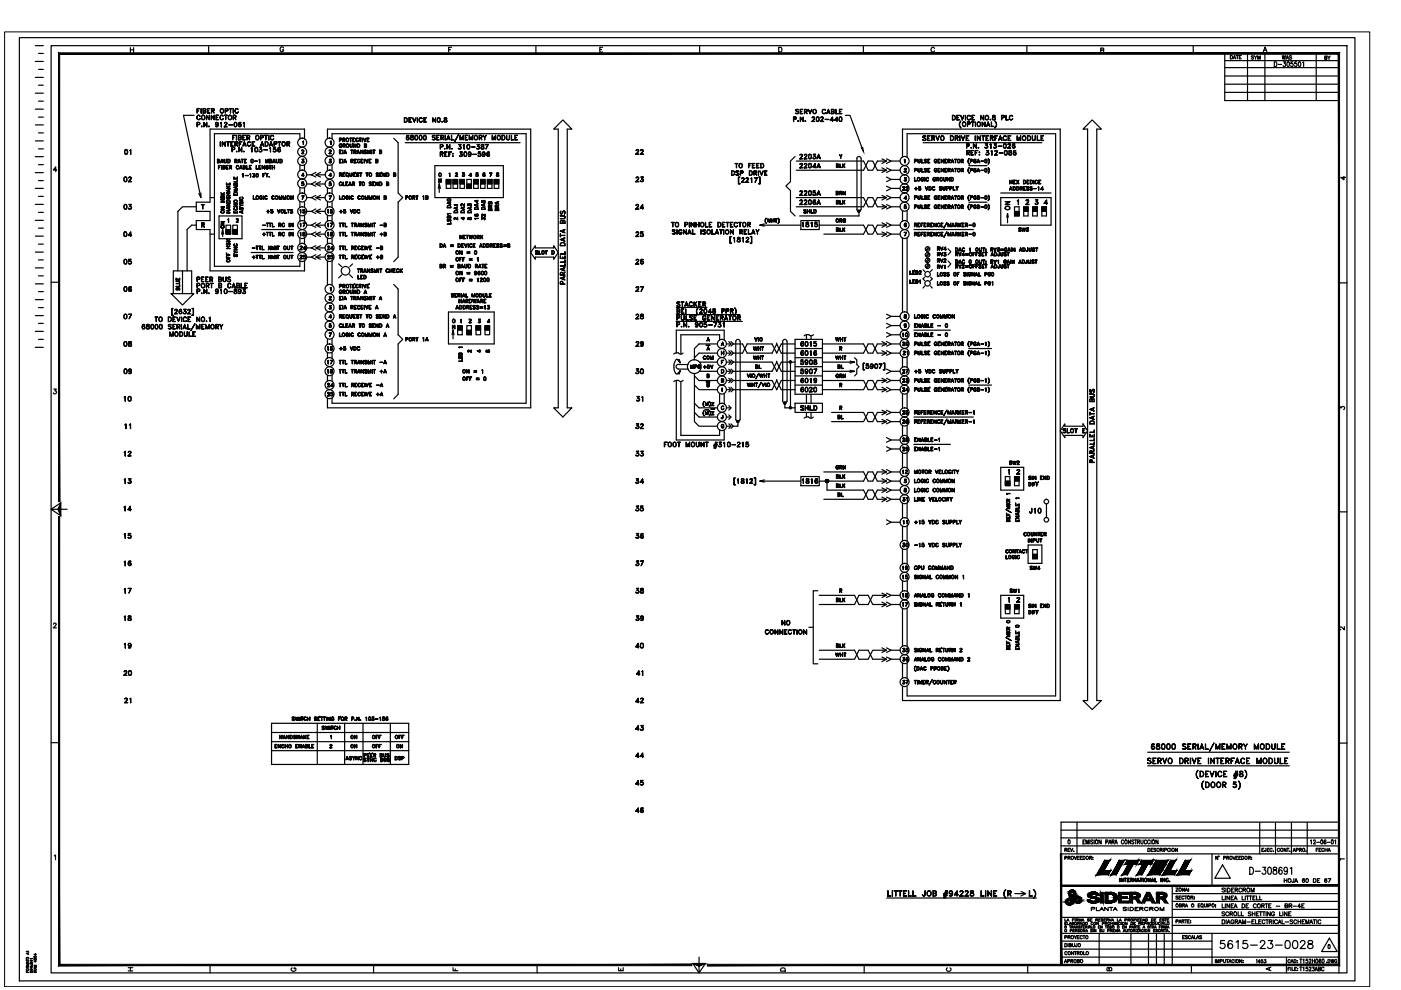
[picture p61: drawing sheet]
<svg xmlns="http://www.w3.org/2000/svg" width="297mm" height="210mm" viewBox="0 0 297 210" stroke-linecap="round" stroke-linejoin="round" font-family="sans-serif">
<g fill="none" stroke="#000" stroke-width=".25">
<path d="M4.1 8h283.2v200h-283.2zM7.5 19.8h1.7M7.5 16.4h1.7M7.5 13h1.7M7.5 9.7h1.7M8.2 18.1h1M8.2 14.7h1M8.2 11.3h1M10.8 9.7h274.8v196.6h-274.8zM27.6 10.1v1M27.6 10.6h.7M28.3 10.1v1"/>
<path d="M44.2 9.7v1.6M60.1 10.2a.37 .37 0 0 0-.4-.3 .37 .37 0 0 0-.3 .4v.3a.36 .36 0 0 0 .4 .4 .36 .36 0 0 0 .3-.4h-.2M78.9 9.7v1.6M95.1 10.5h.4M95.8 10h-.7v1M113.6 9.7v1.6M127.2 10.5h.4M127.8 10h-.6v1h.6M148.3 9.7v1.6M165.1 10h.3a.54 .54 0 0 1 .4 .5 .54 .54 0 0 1-.4 .5h-.3zM183 9.7v1.6M198.1 10.3a.37 .37 0 0 0-.4-.3 .37 .37 0 0 0-.3 .4v.3a.37 .37 0 0 0 .3 .3 .37 .37 0 0 0 .4-.2"/>
<path d="M217.7 9.7v1.6M233.4 10.7l.5-.1 .1-.3-.6-.1v1l.6-.1v-.4h-.2M253 9.7v1.6M259.7 19.6h24.2M259.7 17.9h24.2M259.7 16.1h24.2M259.7 14.3h24.2M259.7 12.9h24.2M260.9 11.8a.37 .37 0 0 1 .4 .3 .37 .37 0 0 1-.4 .4zM261.5 12.5l.2-.7 .3 .7M261.6 12.3h.3M262.1 11.8h.5"/>
<path d="M262.3 11.8v.7M262.8 12.1h.2M263.2 11.8h-.4v.7h.4M264.5 11.3v10M265.8 11.9h-.5l.5 .4-.1 .2-.4-.1M265.9 11.8l.3 .4v.4M266.5 11.8l-.3 .4M266.7 12.6v-.8l.2 .8 .3-.8v.8M267.8 11l.4-1 .4 1M268 10.7h.5M268.2 11.3v10M270.2 13.1a.51 .51 0 0 1 .5 .5 .51 .51 0 0 1-.5 .5z"/>
<path d="M271 13.7h.7M271.9 11.8l.1 .8 .2-.8 .2 .8 .1-.8M272.1 13.1h.4l-.2 .4a.3 .3 0 0 1 .3 .4 .3 .3 0 0 1-.6 0M272.7 12.6l.2-.8 .3 .8M272.8 12.3h.3M273 13.2l.1-.1a.58 .58 0 0 1 0 1l-.3-.4zM273.9 11.9l-.5-.1-.1 .2 .5 .2 .1 .2-.2 .2-.4-.2M274.1 13.1h-.4v.4a.3 .3 0 0 1 .4 .1 .3 .3 0 0 1 0 .4 .3 .3 0 0 1-.5-.1M274.9 13.1h-.4v.4a.3 .3 0 0 1 .4 .1 .3 .3 0 0 1 0 .4 .3 .3 0 0 1-.5-.1M275.4 13.2l.1-.1a.58 .58 0 0 1 0 1l-.2-.4zM276.2 13.3l.2-.2v1M279.1 11.3v10"/>
<path d="M280.9 12.2h.4v-.3h-.4v.7l.4-.1-.1-.3M281.5 11.9l.3 .3v.4M282 11.9l-.2 .3M283.9 11.3h-24.2v10h24.2M7.5 26.5h1.7M7.5 39.9h1.7M7.5 36.6h1.7M7.5 33.2h1.7M7.5 29.9h1.7M7.5 23.1h1.7M8.2 38.3h1M8.2 34.9h1"/>
<path d="M8.2 31.6h1M8.2 28.2h1M8.2 24.8h1M8.2 21.4h1M12 36.1h-.7l.5-.7v1M26.4 37.6l.1-.1a.53 .53 0 0 1 .4 .5 .53 .53 0 0 1-.4 .6l-.3-.5zM26.4 38.4h.4M26.4 37.6h.4M26.5 37.6l-.2 .4 .2 .5M26.5 31.8l.2-.1a.49 .49 0 0 1 .4 .5 .49 .49 0 0 1-.6 .5l-.1-.4zM26.5 32.6h.4M26.5 31.8h.4"/>
<path d="M26.6 31.8l-.1 .4 .1 .5M26.8 37.6l.1 .4-.1 .5M26.9 31.8l.1 .4-.1 .5M27.3 38.5l.6 .1h-.7l.6-.8a.29 .29 0 0 0-.2-.2 .29 .29 0 0 0-.3 .1 .3 .3 0 0 1 .3-.2 .3 .3 0 0 1 .3 .3l-.6 .8M27.7 31.7v1v-.9l-.2 .1zM41.1 24.5h-2.2l3.7 17.4M41.8 23h.5l-.5 .1v.9zM41.8 26.4h.4l.1-.4h-.5v.9v-1l.5 .1v.4h-.5M41.8 24.6l.4-.2 .3 .3a.35 .35 0 0 0-.4-.2 .35 .35 0 0 0-.3 .3v.2a.37 .37 0 0 0 .3 .3 .37 .37 0 0 0 .4-.1 .38 .38 0 0 1-.4 .2 .38 .38 0 0 1-.4-.4zM41.8 23.5h.3h-.3M42.6 23l.1 1zM42.7 26.8l.1 .1z"/>
<path d="M42.8 26.8h.1M43.1 23.5l.5-.1v-.3h-.5v.8h.5v-.3l-.5-.1M43.2 25.9l.6 .8 .1-.8v1l-.6-.8-.1 .8zM43.4 23.5l.2 .2v.2l-.5 .1v-1l.5 .1v.3l-.2 .1M43.8 24.4l.6 .9v-.9v1l-.6-.8v.8zM44 23h.5l-.5 .1v.8l.5 .1h-.5zM44 23.5h.3h-.3M44.2 26.8l.1 .1zM44.3 26.8h.1M44.8 24.4l.6 .9v-.9v1l-.6-.8v.8zM44.9 23.5l.4-.1v-.3h-.4l-.1 .9v-1l.6 .1-.1 .4h-.4M45.1 23.5l.3 .5-.2-.5"/>
<path d="M45.7 26.3l.2 .2 .3-.2M45.7 26.1l.2-.1 .3 .1M45.8 26.8h.3M45.8 24.4h.6l-.6 .1v.8l.6 .1h-.6zM45.8 24.9h.3h-.3M45.9 26l-.2 .2 .2 .3M46.1 26l.1 .2-.1 .6M46.1 34.1h.4v-.2l-.4-.1v.7l.4-.1v-.2l-.4-.1M46.2 26.4a.3 .3 0 0 1-.4 .1 .3 .3 0 0 1 0-.5 .3 .3 0 0 1 .4 .1v.6l-.2 .2-.3-.2 .1 .1M46.2 26.2l-.1 .3M46.3 35.1h.4h-.3v.7zM46.4 35.5h.2h-.2"/>
<path d="M46.4 34.1l.2 .2-.1 .1-.4 .1v-.7l.5 .1-.2 .2M46.7 30v1zM46.7 26.1l.2-.2v1v-.9zM46.8 23.1a.42 .42 0 0 1 .6 .4 .42 .42 0 0 1-.6 .4zM46.8 34.3h.4M46.8 24.5l.3-.1 .2 .3-.2-.2a.44 .44 0 0 0-.4 .4 .44 .44 0 0 0 .4 .4l.2-.1-.2 .2a.51 .51 0 0 1-.5-.4 .51 .51 0 0 1 .2-.5zM46.9 35.1l.1 .7zM47 33.8l.3 .7-.3-.6-.3 .6zM47.1 30l.6 .8 .1-.8v1l-.6-.8-.1 .8zM47.3 35.1l.4 .1v.2l-.4 .1M47.3 35.5l.4 .1v.2h-.4M47.5 33.8v.5l.2 .2 .2-.1 .1-.6-.1 .7-.4-.1z"/>
<path d="M47.5 35.5l.3 .2-.5 .1v-.7l.4 .1 .1 .1-.3 .2M47.6 26.8l.6 .1h-.7l.6-.7-.2-.2-.3 .1a.29 .29 0 0 1 .3-.2 .29 .29 0 0 1 .2 .3l-.5 .7M47.6 24.4l.6 .1zM47.8 23.5l.5-.1v-.3h-.5v.9v-1l.5 .1v.4h-.5M47.8 24.5v.9l.1-.9M48 35.1h.4h-.4v.7h.4h-.4zM48 35.5h.2h-.2M48 39.9h.8zM48 39.4l.5 .5zM48 38.8v.4zM48 30l.6 .1zM48.3 33.8h.3a.41 .41 0 0 1 .2 .3 .41 .41 0 0 1-.2 .4h-.3z"/>
<path d="M48.3 33.8h.3a.36 .36 0 0 1 .2 .4 .36 .36 0 0 1-.5 .3zM48.3 30.1v.9l.1-.9M48.3 39.8l.5-.4zM48.3 39.1v-.2l.1 .2M48.5 26.4l.8 .1zM48.6 23l.6 .1zM48.7 35.5l.4-.1v-.2l-.4-.1-.1 .7v-.7h.5v.4h-.4M48.7 39.1l.1-.3v.4h-.8M48.9 35.5l.2 .3zM48.9 23.1v.9zM48.9 30h.6l-.5 .1v.8l.5 .1h-.6zM49 30.5l.2 .1z"/>
<path d="M49.2 31.7h.5v-.3l-.5-.1v.9v-1l.5 .1v.4h-.5M49.3 28.7h.6h-.5v1zM49.4 29.2h.2h-.2M49.4 23l.1 1zM49.5 24.9l.5-.1v-.3h-.5l-.1 .9v-1l.6 .1v.3l-.5 .1M49.6 39.7l.7-.2-.6 .2 .6 .3zM49.6 38.5h.7v-.4v.5zM49.6 37.5v.4h.7v-.4v.5h-.7zM49.7 26a.43 .43 0 0 1 .6 .4 .43 .43 0 0 1-.6 .4l-.1-.3zM49.7 26.8h.4M49.7 26h.4M49.7 24.9l.3 .5-.2-.5"/>
<path d="M49.8 30l.6 .2-.1 .3-.4 .1 .5-.3-.1-.2h-.4v.9zM49.8 26l-.1 .3 .1 .5M49.8 34.1h.4v-.2l-.4-.1v.7v-.7l.4 .1v.2h-.4M49.9 23.1l.4-.1 .2 .2a.37 .37 0 0 0-.6 .1 .37 .37 0 0 0 .1 .5 .37 .37 0 0 0 .5-.1v.2a.45 .45 0 0 1-.7-.1 .45 .45 0 0 1 .1-.7zM50 39l.1-.2h.2v.5h-.7v-.5h.2l.2 .2M50 39.2l-.1-.4h-.2l-.1 .4h.7l-.1-.4h-.2v.4M50 37.9v-.2v.2M50 34.1l.2 .4-.2-.4M50 26l.2 .3-.2 .5M50.1 30.6l.3 .4-.3-.4M50.1 32.1l.1 .1zM50.1 28.7l.1 1z"/>
<path d="M50.2 32.1h.1M50.2 39.5v.4M50.2 35.1h.2l.2 .2a.26 .26 0 0 0-.3-.2 .26 .26 0 0 0-.2 .3v.1a.28 .28 0 0 0 .2 .3 .28 .28 0 0 0 .3-.1 .32 .32 0 0 1-.4 .1 .32 .32 0 0 1-.1-.5zM50.5 34.3h.4M50.6 28.7h.3l.2 .2v.2l-.5 .1M50.6 29.2l.5 .1v.3h-.5M50.6 26.7l.2 .1 .3-.1M50.6 26.5l.2-.2 .3 .2M50.6 31.2l.6 .9 .1-.9v1l-.6-.8-.1 .8zM50.7 33.8l.3 .7-.3-.6-.3 .6zM50.7 30h.6l-.5 .1v.9zM50.7 26h.4"/>
<path d="M50.8 30.5l.3 .1zM50.8 26l-.1 .1a.48 .48 0 0 0 .1 .7M50.8 26.3l-.2 .3M50.8 35.7h.5M50.9 35.6h.4M50.9 29.2l.2 .1v.3l-.6 .1v-1l.6 .1v.2l-.2 .2M50.9 26.3l.2 .3-.2 .2M51 26l.1 .1-.2-.2a.45 .45 0 0 0-.4 .5 .45 .45 0 0 0 .5 .4 .3 .3 0 0 0 .1-.4 .3 .3 0 0 0-.4-.1l-.1 .1M51.1 35.1l.3 .7-.3-.6-.3 .6zM51.1 33.8h.5zM51.4 36.9l.2-.1v.7l-.1-.6zM51.4 33.8v.7v-.7"/>
<path d="M51.5 28.7h.5h-.5v.9l.5 .1h-.5zM51.5 29.2h.3h-.3M51.6 26.1l.2-.2v1v-.9zM51.6 30.8h.5M51.6 35.5l.3-.1v-.2l-.3-.1v.7h.3v-.3h-.3M51.6 32.1l.2 .1zM51.7 32.1h.1M51.8 30l.4 1-.4-.8-.3 .8zM51.9 35.5l.1 .2-.4 .1v-.7l.4 .1-.1 .3M51.9 33.8h.3h-.4v.7M51.9 34.1h.2h-.2M51.9 34.5h.3z"/>
<path d="M52 37.2h.6zM52.3 35.1v.7h.4h-.4zM52.4 29.2l.4-.1v-.3l-.4-.1-.1 1v-1l.6 .1v.3l-.5 .1M52.6 30.1h.4l.1 .2a.34 .34 0 0 0-.3-.2 .34 .34 0 0 0-.3 .3v.2a.34 .34 0 0 0 .3 .3 .34 .34 0 0 0 .3-.1 .34 .34 0 0 1-.4 .2 .34 .34 0 0 1-.2-.4zM52.6 29.2l.4 .5-.3-.5M52.9 35.1h.4h-.4v.7h.4h-.4M52.9 35.5h.2h-.2M53 36.9l.1-.1v.7v-.6zM53.3 33.8h.1a.37 .37 0 0 1 .3 .4 .37 .37 0 0 1-.4 .3zM53.3 34.4h.3M53.3 33.9h.3M53.3 33.8l-.1 .3 .1 .4"/>
<path d="M53.4 31.2v1v-.8h-.2zM53.5 30h.5l-.5 .1v.8l.5 .1h-.5zM53.5 30.5l.3 .1zM53.6 33.8l.1 .3-.1 .4M53.6 37.5h.1M53.6 36.8h.4l-.2 .3 .2-.3zM53.8 37.1a.25 .25 0 0 1 .2 .3 .25 .25 0 0 1-.4 .1v-.1l.4 .1v-.1M53.8 37.1l.2 .1M53.9 37.1l.1 .2-.1 .2M53.9 34.1l.7 .1zM54.1 31.3a.45 .45 0 0 1 .6 .4 .45 .45 0 0 1-.6 .5l-.1-.4zM54.1 32.1h.4"/>
<path d="M54.1 31.4h.4M54.2 31.3l-.1 .4 .1 .5M54.3 35.1l.1 .7h.3h-.4zM54.4 36.9a.33 .33 0 0 1 .4 .2 .33 .33 0 0 1-.2 .4h-.2M54.4 36.8l-.1 .3 .1 .4M54.4 31.3l.2 .4-.2 .5M54.9 35.1h.4h-.4v.7h.4h-.4zM54.9 33.9l.2-.1v.7l-.1-.6zM54.9 35.5h.3h-.3M54.9 32.1l.2 .1M55.2 31.7l.3 .2M55.2 31.6a.32 .32 0 0 1 .3 .3 .32 .32 0 0 1-.2 .3 .32 .32 0 0 1-.4-.2l.4 .2 .2-.2"/>
<path d="M55.3 29.2l.5-.1v-.3l-.5-.1-.1 1v-1l.6 .1v.4h-.5M55.3 30.8h.5M55.3 31.7l.2 .2-.2 .3M55.5 31.3l-.5-.1h.5l-.3 .5M55.5 31.2l-.3 .5M55.6 35.1l.4 .6 .1-.6v.7l-.5-.6v.6zM55.6 30l.3 1-.3-.8-.4 .8zM55.8 36.8h.4h-.4v.7zM55.8 37.2h.2h-.2M55.9 31.7l.8 .1zM56.1 28.7h.6zM56.2 36.8h.1"/>
<path d="M56.2 30h.4a.53 .53 0 0 1 .3 .5 .53 .53 0 0 1-.3 .5h-.4zM56.3 30.1h.3a.47 .47 0 0 1 .2 .4 .47 .47 0 0 1-.2 .4h-.3M56.3 33.8l.3 .6 .3-.6v.7l-.1-.6-.2 .6-.3-.6v.6zM56.3 28.7v1l.1-1M56.4 35.2l.3-.1 .2 .2a.24 .24 0 0 0-.3-.2 .24 .24 0 0 0-.2 .3v.1a.22 .22 0 0 0 .2 .3 .22 .22 0 0 0 .2-.3h-.1h.2v.2a.26 .26 0 0 1-.4 .1 .26 .26 0 0 1-.2-.3zM56.6 36.8v.7v-.7M56.8 36.8h-.5h.5M56.9 28.7l.1 1zM57 35.1h.5zM57.1 37.5h.1M57.2 34.1h.3l.1-.2-.4-.1v.7l.3-.1v-.2l-.3-.1M57.2 30.8h.5"/>
<path d="M57.3 35.1v.7v-.7M57.3 35.8h.1M57.4 31.2l-.1 1v-.8h-.1zM57.4 28.8l.4-.1 .2 .2-.1-.1a.42 .42 0 0 0-.6 .5 .42 .42 0 0 0 .7 .1 .46 .46 0 0 1-.7 .1 .46 .46 0 0 1 .1-.7zM57.4 34.1l.2 .3-.4 .1v-.7l.4 .1-.2 .2M57.4 30l.4 1-.4-.8-.3 .8zM57.7 35.1v.7zM57.7 35.5h.5M58 32.1l.1 .1M58.1 33.8l.2 .7-.2-.6-.3 .6zM58.1 30l.6 .2-.1 .3-.4 .1 .5-.3-.1-.2h-.4v.9zM58.2 35.1v.7z"/>
<path d="M58.3 34.3h-.4h.4M58.3 31.6l.2 .3-.2 .3M58.5 31.8l-.2-.2-.3 .1v-.5h.5l-.5 .1v.3a.34 .34 0 0 1 .5 .1 .34 .34 0 0 1-.1 .5 .34 .34 0 0 1-.5-.2l.4 .2 .2-.2M58.5 33.8l.1 .5 .2 .2 .2-.1 .1-.6-.1 .7-.4-.1zM58.9 32l.3 .2 .2-.2M58.9 31.9l.3-.2 .2 .2M58.9 30l.6 .1zM59 31.4h.4M59.1 31.3l-.2 .6 .2 .3M59.1 31.7l-.2 .2M59.2 30.1v.9l.1-.9M59.3 31.7l.1 .2-.1 .3"/>
<path d="M59.4 33.8h.2a.41 .41 0 0 1 .3 .3 .41 .41 0 0 1-.3 .4h-.2zM59.4 31.3v.1v-.1a.48 .48 0 0 0-.6 .3 .48 .48 0 0 0 .4 .6 .3 .3 0 0 0 .2-.4 .3 .3 0 0 0-.5-.1M59.4 33.8h.2a.36 .36 0 0 1 .2 .4 .36 .36 0 0 1-.4 .3zM59.9 30.1l.1-.1a.45 .45 0 0 1 .5 .5 .45 .45 0 0 1-.6 .4l-.1-.3zM60.8 30l.6 .2-.1 .3-.4 .1 .5-.3-.1-.2h-.4v.9zM61.1 30.6l.3 .4-.2-.4M63.6 29.4v-1.1h-18.1v28.2h18.1v-1.1M63.6 35v1.2M63.6 39.8v1.2M64 37.2h.5h-.5l.3-.5v.7v-.6l-.3 .4M64 32h.1M64 32.5l.4 .1h-.4l.4-.6-.1-.1-.3 .1a.21 .21 0 0 1 .2-.2 .21 .21 0 0 1 .2 .2l-.4 .6"/>
<path d="M64 39.3h.1M64 34.4l.1 .1M64.2 30l.1-.1v.7v-.6zM64.3 38.9l.1 .2-.1 .2M64.3 34.1l.1 .2-.1 .2M64.4 33.8h-.4h.4l-.2 .3a.25 .25 0 0 1 .2 .3 .25 .25 0 0 1-.4 .1v-.1l.2 .1 .2-.2M64.4 33.8l-.3 .3 .3 .1M64.4 39l-.4-.1v-.3h.4h-.3l-.1 .3a.26 .26 0 0 1 .4 0 .26 .26 0 0 1-.1 .4 .26 .26 0 0 1-.3-.1l.2 .1 .2-.1M64.6 29.4v-2h-20.1v15.5h-2.9v1.9h2.9v2h-2.9v1.9h2.9v8.7h20.1v-2M64.6 35v1.2M64.6 39.8v1.2M65.1 37.1h.9"/>
<path d="M65.1 39h.9M67 38.5l-1 .5 1 .5M67 36.6l-1 .5 1 .4M67 37.1h1.9M67 39h1.9M67.9 38.5l-.9 .5 .9 .5M67.9 36.6l-.9 .5 .9 .4M69.4 29.4v-2h43.1v59.1h-43.1v-2.1M69.4 35v1.2M69.4 39.8v1.2M69.8 37.2h.5h-.5l.3-.5v.7v-.6l-.3 .4M69.8 32h.1"/>
<path d="M69.8 32.5l.5 .1h-.5l.4-.6-.1-.1-.3 .1 .3-.2 .1 .2-.4 .6M69.8 39.3h.1M69.8 34.4l.1 .1M70 30l.2-.1v.7l-.1-.6zM70.1 38.9l.1 .2-.1 .2M70.1 34.1l.1 .2-.1 .2M70.2 33.8h-.3h.3l-.1 .3a.25 .25 0 0 1 .1 .4 .25 .25 0 0 1-.4-.1l.3 .1 .1-.2M70.2 33.8l-.3 .3 .3 .1M70.2 39l-.4-.1 .1-.3h.3h-.3v.3a.27 .27 0 0 1 .3 .1 .27 .27 0 0 1-.1 .3 .27 .27 0 0 1-.3-.1l.3 .1 .1-.1M70.4 29.4v-1.1h41.1v57.2h-41.1v-1.1M70.4 35v1.2M70.4 39.8v1.2"/>
<path d="M72 36.7l.4 .1-.1 .2-.3 .1 .4-.2-.1-.2h-.3v.7zM72 33.8h.4h-.4v.7h.4h-.4zM72 31.8h.4l-.4 .1v.6l.4 .1h-.4zM72 38.7l.3-.1 .2 .2a.3 .3 0 0 0-.5 0 .3 .3 0 0 0 0 .4 .3 .3 0 0 0 .5 0 .33 .33 0 0 1-.5 0 .33 .33 0 0 1 0-.5zM72 34.1h.2h-.2M72 32.2h.2h-.2M72 30.6l.3-.1 .2 .2-.4-.1a.36 .36 0 0 0-.1 .4 .36 .36 0 0 0 .3 .2l.1-.1-.1-.2 .2 .2a.29 .29 0 0 1-.3 .1 .29 .29 0 0 1-.3-.2zM72 29.6h.3l.1-.2-.4-.1v.7v-.7l.4 .1v.2l-.4 .1M72.2 37.1l.2 .3-.2-.3M72.6 33.8l.1 .7zM72.6 31.8l.1 .8zM72.7 36.7h.4h-.4v.7h.4h-.4z"/>
<path d="M72.7 37l.2 .1zM72.7 38.6l.1 .7 .4 .1h-.5zM72.7 29.6h.4v-.2l-.4-.1v.7v-.7l.5 .1-.1 .2-.4 .1M72.8 30.8h.3v-.2h-.3l-.1 .6v-.7l.5 .1-.1 .2-.3 .1M72.9 29.7l.3 .3-.3-.3M72.9 30.9l.3 .3-.2-.3M73 34.3h.4M73 32.4h.4M73.1 36.7h.1M73.2 33.8l.2 .7-.2-.6-.3 .6zM73.2 31.8l.2 .8-.2-.7-.3 .7zM73.3 38.6h.4h-.3v.7l.3 .1h-.4z"/>
<path d="M73.4 39h.2h-.2M73.7 37.3l.2 .2zM74 39.2h.4M74.1 36.7l.1 .6 .3 .1 .1-.7v.5l-.2 .2-.2-.1zM74.1 29.3h.4zM74.2 38.6l.3 .8-.3-.7-.3 .7zM74.2 30.5l.2 .7 .2-.1 .1-.6-.1 .7-.3-.1zM74.3 31.8l.5 .1zM74.3 29.3v.7v-.7M74.3 30h.1M74.5 34.1h.3v-.2l-.3-.1-.1 .7v-.7l.5 .1-.1 .2h-.3M74.5 31.9v.7l.1-.7"/>
<path d="M74.6 34.1l.3 .4-.2-.4M74.8 39l.3-.1v-.2l-.3-.1-.1 .8v-.8l.4 .1v.3h-.3M74.8 29.3h.4h-.4v.7h.4h-.4M74.8 29.6h.2l-.2 .1M74.9 36.7h.5h-.4v.7h.4h-.5zM74.9 39l.3 .4zM75 37l.2 .1zM75 31.8l.5 .1-.1 .3h-.3h.3v-.3h-.3v.7zM75 30.5l.4 .6 .1-.6v.7l-.5-.6v.6zM75 31.2h.1M75.2 33.8h.4h-.5v.7M75.2 34.1h.2h-.2"/>
<path d="M75.2 34.5h.4zM75.2 32.2l.3 .4-.2-.4M75.4 36.7h.1M75.4 29.4l.2-.1 .3 .1a.27 .27 0 0 0-.3-.1 .27 .27 0 0 0-.2 .3l.2 .4 .3-.2a.26 .26 0 0 1-.3 .2 .26 .26 0 0 1-.2-.3zM75.6 36.8h.5h-.5l.5 .5h-.5h.4zM75.7 32.4h.5M75.8 30.5h.2a.38 .38 0 0 1 .3 .4 .38 .38 0 0 1-.3 .3h-.2M75.8 30.5v.7M75.8 32.4h.3M75.8 30.6h.3a.38 .38 0 0 1 .1 .4 .38 .38 0 0 1-.4 .2M75.9 33.8h.2l.2 .1h-.1a.3 .3 0 0 0-.4 .3 .3 .3 0 0 0 .4 .2l.1-.1a.26 .26 0 0 1-.3 .2 .26 .26 0 0 1-.2-.3zM75.9 31.8l.3 .8-.3-.7-.3 .7z"/>
<path d="M76.1 38.6h.5zM76.1 29.3h.5zM76.3 38.6v.8v-.8M76.3 39.4h.1M76.3 29.3v.7l.1-.7M76.5 36.7v.7v-.7M76.5 31.8l.4 .7 .1-.7v.8l-.5-.7v.7zM76.5 33.8h.5h-.4v.7h.4h-.5zM76.6 34.1h.2h-.2M76.7 36.7h-.5h.5M76.8 29.3v.7zM77 29.3l.3 .6 .3-.6-.3 .7z"/>
<path d="M77.2 33.8l.1 .7zM77.3 31.9h.4a.23 .23 0 0 0-.3-.1 .23 .23 0 0 0-.1 .3l.3 .1 .1 .3-.2 .1-.3-.1a.24 .24 0 0 0 .3 .1 .24 .24 0 0 0 .1-.4l-.4-.1zM77.3 30.5l.4 .1v.2l-.1 .1M77.3 30.5v.7M77.3 30.6h.4v.2h-.4M77.3 30.9h.4v.3h-.4M77.5 33.8l.3 .6 .3-.6-.3 .7zM77.6 30.8l.1 .1v.3h-.4M77.8 36.7v.7l.1-.7M77.9 29.3h.4h-.4v.7h.4h-.4zM77.9 29.6h.2l-.2 .1M77.9 31.8l.3 .7 .3-.7v.8v-.6l-.3 .6-.2-.6-.1 .6z"/>
<path d="M78.1 36.7h-.5h.5M78.3 33.8h.4h-.4v.7M78.3 34.1h.2h-.2M78.3 34.5h.4zM78.3 38.6l.5 .1a.25 .25 0 0 0-.3-.1 .25 .25 0 0 0-.2 .2l.4 .3 .1 .2h-.5a.23 .23 0 0 0 .3 0 .23 .23 0 0 0 .1-.3l-.4-.1zM78.8 31.8v.8zM79 38.6h.5h-.5v.7l.5 .1h-.5zM79 39h.2h-.2M79 31.8l.5 .1zM79.2 31.9v.7l.1-.7M79.7 38.6l.4 .7 .1-.7v.8l-.5-.7v.7zM79.7 34.1h.4v-.2l-.4-.1v.7l.4-.1v-.2l-.4-.1"/>
<path d="M79.8 36.8h.5h-.5l.5 .5h-.5h.4zM80 34.1l.1 .3-.4 .1v-.7l.4 .1-.1 .2M80.5 38.6a.42 .42 0 0 1 .4 .2 .42 .42 0 0 1 0 .5l-.4 .1zM80.5 31.8l.4 .1v.3h-.2h.2v.3l-.4 .1zM80.5 31.9h.4v.3h-.4h.4v.3h-.4M80.5 36.7h.4h-.3v.7h.3h-.4zM80.5 38.6a.36 .36 0 0 1 .4 .3 .36 .36 0 0 1-.2 .4h-.2zM80.6 37l.2 .1zM80.9 36.7h.1M81.2 36.7l.5 .6v-.6v.7l-.5-.6v.6zM82 36.7h.2a.38 .38 0 0 1 .3 .3 .38 .38 0 0 1-.3 .4h-.2zM82 36.7a.36 .36 0 0 1 .4 .2 .36 .36 0 0 1-.2 .5h-.2z"/>
<path d="M82 39l.3-.1v-.2l-.3-.1v.7l.4-.1-.1-.2h-.3M82.3 39l.1 .2-.4 .2v-.8l.4 .1-.1 .3M83.4 36.7h.5v.2l-.2 .2 .2 .1v.2h-.5zM83.5 29.3l.9 1v10.6l1 1-1 1v11.6l-.9 1M83.5 36.7h.4v.3h-.4l.4 .1v.3h-.4zM85.7 25h.4a.5 .5 0 0 1 .3 .4 .5 .5 0 0 1-.3 .5h-.4zM85.8 25h.3a.47 .47 0 0 1 .2 .4 .47 .47 0 0 1-.2 .5h-.3zM85.9 30.3h24.4M86.2 29.4l.2 .2 .3-.2M86.2 29.3l.2-.2 .3 .2M86.3 28.8h.4M86.3 28.7l-.1 .7 .2 .2"/>
<path d="M86.4 29.1l-.2 .3M86.5 29.1l.2 .3-.2 .2M86.6 28.7l.1 .2v-.2a.48 .48 0 0 0-.6 .4 .48 .48 0 0 0 .3 .6 .3 .3 0 0 0 .3-.5 .3 .3 0 0 0-.5 0M86.7 25h.5h-.5v.9h.5h-.5M86.7 25.4h.3l-.3 .1M87.1 29.5l.1 .1M87.1 28.7a.39 .39 0 0 0 .5 .5v.4h-.5a.41 .41 0 0 1 .5-.6v-.3zM87.1 28.8h.5M87.2 28.7v.3a.38 .38 0 0 1 .4 .2 .38 .38 0 0 1 0 .4l-.4 .1a.31 .31 0 0 1-.2-.4 .31 .31 0 0 1 .4-.2l.2-.2-.1-.2M87.5 25l.3 .8 .4-.8-.4 .9zM87.6 29.5l-.1 .1M88.1 28.7a.48 .48 0 0 1 .5 .4 .48 .48 0 0 1-.3 .6l-.3-.2z"/>
<path d="M88.1 29.6h.3M88.1 28.8h.3M88.1 28.7l-.1 .4 .1 .5M88.4 28.7l.1 .4-.1 .5M88.5 25v.9zM89 28.7a.45 .45 0 0 1 .5 .5 .45 .45 0 0 1-.5 .4l-.1-.4zM89 29.6h.4M89 28.8h.4M89 28.7l-.1 .4 .1 .5M89 25h.3l.2 .2a.34 .34 0 0 0-.3-.2 .34 .34 0 0 0-.3 .3v.3a.34 .34 0 0 0 .3 .3 .34 .34 0 0 0 .3-.2 .35 .35 0 0 1-.4 .2 .35 .35 0 0 1-.2-.3zM89.3 28.7l.2 .4-.2 .5M89.9 29.6h.4"/>
<path d="M89.9 28.8h.4M89.9 25h.5h-.5v.9h.5h-.5M89.9 25.4h.3l-.3 .1M90 28.7l-.2 .4 .2 .5M90.2 28.7l.1 .4-.1 .5M91.7 28.7h.5l.1 .2-.4-.2-.2 .2 .5 .3 .1 .3-.3 .2-.3-.2a.31 .31 0 0 0 .3 .1 .31 .31 0 0 0 .2-.3l-.5-.3zM91.7 25l.6 .8 .1-.8v.9l-.6-.8-.1 .8zM92.2 35.1h14.5v6.8h-14.5zM92.6 28.7h.5h-.5v1h.5l-.5-.1M92.6 29.2h.3h-.3M92.8 25a.43 .43 0 0 1 .6 .4 .43 .43 0 0 1-.6 .5l-.1-.4zM92.8 25.8h.4"/>
<path d="M92.8 25h.4M92.9 25l-.1 .3 .1 .6M92.9 39.9l.2-.9 .3 .9M93 37.9l.5 .7v-.7v.8l-.5-.7v.7zM93 38.7h.1M93.1 25l.2 .3-.2 .6M93.1 38.8v2M93.4 32.7l.5-.1v-.3l-.5-.1-.1 1v-1l.6 .1v.4h-.5M93.4 31.1h.4l.1-.3-.5-.1-.1 .9v-1l.6 .1v.4h-.5M93.5 29.2l.5-.1v-.3l-.5-.1v1v-1l.5 .1v.4h-.5M93.6 32.7l.3 .5zM93.6 25.8l.2 .1z"/>
<path d="M93.7 29.2l.4 .5-.3-.5M93.7 25.8h.1M94.1 25.8l.2 .1M94.2 31.5l.2 .1zM94.2 25v.3a.43 .43 0 0 1 .5 .5h-.5a.43 .43 0 0 1 .5-.5v-.3zM94.2 25h.5M94.3 32.2h.5zM94.3 32.2v1h.5l-.5-.1M94.3 31.5h.1M94.3 25l-.1 .2a.48 .48 0 0 1 .5 .7h-.5a.36 .36 0 0 1 0-.5 .36 .36 0 0 1 .4-.1v-.3M94.3 32.7h.3h-.3M94.4 28.7v1z"/>
<path d="M94.6 38h1v1.9h-1zM94.6 38.6h1M94.6 39h1M94.6 38.9h1M94.6 38.8h1M94.6 38.7h1M94.6 38.5h1M94.6 38.4h1M94.6 38.3h1M94.6 38.2h1M94.6 38.1h1M94.7 30.6l.6 .9 .1-.9v1l-.6-.8-.1 .8z"/>
<path d="M94.7 25.8l-.1 .1M94.8 29.4h.5M95.1 28.7l.3 1-.3-.8-.4 .8zM95.1 32.2h.6h-.5v1zM95.2 36.8l.2-.1v.7l-.1-.7zM95.2 32.7h.3h-.3M95.7 28.7l.1 .9 .5 .1h-.6zM95.8 31.5l.1 .1zM95.8 31.5h.1M96 33.1h.1zM96 32.5l.1 .2zM96 32.6h.1"/>
<path d="M96 33.1h.1M96.1 38h.9v1.9h-.9zM96.1 38.6h.9M96.1 39h.9M96.1 38.9h.9M96.1 38.8h.9M96.1 38.7h.9M96.1 38.5h.9M96.1 38.4h.9M96.1 38.3h.9M96.1 38.2h.9M96.1 38.1h.9"/>
<path d="M96.6 37.4h.4h-.5l.5-.5a.21 .21 0 0 0-.2-.2 .21 .21 0 0 0-.2 .2v-.2h.4v.2l-.4 .5M97.2 28.5l-.8 1.5zM97.2 31.5l.2 .1M97.5 31a.32 .32 0 0 1 .3 .3 .32 .32 0 0 1-.3 .4 .32 .32 0 0 1-.3-.3l.3 .2 .2-.2M97.5 33l.1 .1M97.5 28.7l.4 .8 .4-.8v1l-.1-.8-.3 .8-.3-.8-.1 .8zM97.5 38h1v1.9h-1zM97.5 38.6h1M97.5 39h1M97.5 38.9h1M97.5 38.8h1M97.5 38.7h1"/>
<path d="M97.5 38.5h1M97.5 38.4h1M97.5 38.3h1M97.5 38.2h1M97.5 38.1h1M97.6 31.1l.1 .2-.1 .3M97.7 32.6l.3-.4h-.5h.5l-.4 .4 .4 .2M97.7 32.6a.32 .32 0 0 1 .3 .2 .32 .32 0 0 1-.2 .4 .32 .32 0 0 1-.4-.2h.1M97.7 30.7l-.5-.1h.5l-.2 .5M97.7 30.6l-.3 .5 .3 .1M97.8 32.6l.2 .3-.2 .2M98 33l-.2 .1-.3-.1"/>
<path d="M98 37.3l.1 .1M98.2 37l.3-.3h-.5h.4l-.2 .3 .3 .2M98.2 36.9a.26 .26 0 0 1 .3 .2 .26 .26 0 0 1-.2 .4 .26 .26 0 0 1-.3-.2l.4 .1 .1-.2M98.2 30.8l.2-.2v1v-.9zM98.3 37l.2 .2-.2 .2M98.5 32.2a.45 .45 0 0 1 .5 .5 .45 .45 0 0 1-.5 .4l-.2-.3zM98.5 33.1h.3M98.5 32.3h.3M98.5 32.2l-.1 .4 .1 .5M98.6 28.7h.6h-.5v.9l.5 .1h-.6zM98.7 29.2h.2h-.2M98.8 32.2l.1 .4-.1 .5"/>
<path d="M99 38h.9v1.9h-.9zM99 39.2h.9M99 39.1h.9M99 39h.9M99 39.8h.9M99 39.9h.9M99 39.3h.9M99 39.4h.9M99 39.5h.9M99 39.6h.9M99 39.7h.9M99 30.8l.3-.2a.47 .47 0 0 1 .4 .6 .47 .47 0 0 1-.6 .4z"/>
<path d="M99.1 31.5h.4M99.1 30.7h.4M99.2 30.7l-.2 .4 .2 .5M99.3 32.6l.2 .2 .3-.2M99.3 32.5l.2-.3 .3 .3M99.4 33.1h.3M99.4 30.7l.2 .4-.2 .5M99.5 37.2h.5h-.6l.4-.5v.7v-.6l-.3 .4M99.5 32.2l-.2 .3 .2 .3M99.5 28.7l.4 .8 .3-.8v1v-.8l-.3 .8-.4-.8v.8zM99.6 32.2a.57 .57 0 0 1 .1 .9M99.8 32.7a.3 .3 0 0 1-.4 .1 .3 .3 0 0 1-.1-.4 .3 .3 0 0 1 .4-.2 .48 .48 0 0 1 .2 .6 .48 .48 0 0 1-.5 .3"/>
<path d="M99.8 32.5l-.2 .3M99.9 31.1l.8 .1zM100.2 32.7l.8 .1zM100.4 38h1v1.9h-1zM100.4 38.6h1M100.4 39h1M100.4 38.9h1M100.4 38.8h1M100.4 38.7h1M100.4 38.5h1M100.4 38.4h1M100.4 38.3h1"/>
<path d="M100.4 38.2h1M100.4 38.1h1M100.9 37.3l.1 .1M101.1 31.5l.1 .1M101.2 36.9l.1 .1-.1 .4M101.3 31a.32 .32 0 0 1 .4 .3 .32 .32 0 0 1-.3 .3 .32 .32 0 0 1-.4-.2l.4 .2 .2-.2M101.3 37.1l-.1-.2-.3 .1 .1-.3h.3h-.3v.2a.27 .27 0 0 1 .3 .1 .27 .27 0 0 1 0 .4 .27 .27 0 0 1-.4-.1l.4 .1v-.2M101.4 33l.1 .1M101.5 31.1l.1 .2-.1 .3M101.6 30.7l-.5-.1h.5l-.3 .5M101.6 30.6l-.3 .5 .3 .1M101.6 29.2l.5-.1v-.3l-.5-.1v1v-1l.6 .1-.1 .4h-.5"/>
<path d="M101.7 32.6l.2 .2-.2 .3M101.9 29.2l.3 .5-.3-.5M101.9 38h.9v1.9h-.9zM101.9 38.6h.9M101.9 39h.9M101.9 38.9h.9M101.9 38.8h.9M101.9 38.7h.9M101.9 38.5h.9M101.9 38.4h.9M101.9 38.3h.9M101.9 38.2h.9"/>
<path d="M101.9 38.1h.9M101.9 32.8l-.2-.2h-.3v-.4h.5h-.4l-.1 .4a.34 .34 0 0 1 .5 0 .34 .34 0 0 1-.1 .5 .34 .34 0 0 1-.5-.1h.1M101.9 33l-.2 .1-.3-.1M102 31.5l.2 .1M102.1 30.7a.39 .39 0 0 0 .4 .5v.3h-.4a.41 .41 0 0 1 .4-.5v-.3zM102.1 30.7h.4M102.1 30.7v.2a.53 .53 0 0 1 .4 .7h-.3a.31 .31 0 0 1-.2-.4 .31 .31 0 0 1 .4-.2l.1-.1-.1-.2M102.3 32.6l.2 .2 .3-.2M102.3 32.5l.2-.3 .3 .3M102.4 33.1h.3M102.4 37.2l.1 .2 .3-.2M102.5 36.7h.3"/>
<path d="M102.5 32.2l-.2 .3 .2 .3M102.5 36.7l-.1 .5 .2 .2M102.6 37l-.2 .2 .2-.2 .2 .2M102.6 31.5l-.2 .1M102.6 32.2l.2 .3-.1 .6M102.7 37l.1 .2-.1 .2M102.7 36.7h.1a.37 .37 0 0 0-.5 .3 .37 .37 0 0 0 .3 .4l.2-.1v-.2l-.2-.2-.2 .2M102.7 29.2l.4-.5-.3 .5v.5l-.1-.5-.3-.5 .4 .5M102.8 32.7a.3 .3 0 0 1-.4 0 .3 .3 0 0 1-.1-.3l.2-.2a.48 .48 0 0 1 .4 .5 .48 .48 0 0 1-.5 .4l-.1-.1 .1 .1M102.8 32.5l-.2 .3M103.3 33l.2 .1 .3-.1M103.3 32.8l.2-.2 .3 .2"/>
<path d="M103.3 38h1v1.9h-1zM103.3 38.6h1M103.3 39h1M103.3 38.9h1M103.3 38.8h1M103.3 38.7h1M103.3 38.5h1M103.3 38.4h1M103.3 38.3h1M103.3 38.2h1M103.3 38.1h1M103.4 32.3h.3"/>
<path d="M103.4 32.2l-.1 .7 .2 .2M103.5 32.6l-.2 .3M103.5 30.6l-.5 1 .5-1h-.6l.6 .1M103.6 32.6l.2 .3-.2 .2M103.7 32.2l.1 .2-.1-.2a.45 .45 0 0 0-.5 .5 .45 .45 0 0 0 .5 .4l.1-.1a.31 .31 0 0 0-.1-.4 .31 .31 0 0 0-.4 .1M103.8 36.7h.5l-.3 .7 .3-.7zM104.4 28.7l.3 .8 .4-.8v1l-.1-.8-.3 .8-.3-.8v.8zM104.8 38h.9v1.9h-.9zM104.8 38.6h.9M104.8 39h.9M104.8 38.9h.9M104.8 38.8h.9"/>
<path d="M104.8 38.7h.9M104.8 38.5h.9M104.8 38.4h.9M104.8 38.3h.9M104.8 38.2h.9M104.8 38.1h.9M105.3 37.3l.1 .1M105.3 36.7v.2l.4 .2v.3h-.4v-.2l.4-.3v-.2zM105.3 36.7h.4M105.4 36.7l-.1 .2a.31 .31 0 0 1 .4 .1 .31 .31 0 0 1-.1 .4h-.3a.34 .34 0 0 1 0-.4 .34 .34 0 0 1 .4-.1v-.2M105.7 37.3l-.1 .1M106.4 28.7h.4a.54 .54 0 0 1 .3 .5 .54 .54 0 0 1-.3 .5h-.4z"/>
<path d="M106.5 28.7a.49 .49 0 0 1 .5 .3 .49 .49 0 0 1-.1 .6h-.4zM107.4 28.7v.7l.3 .2 .3-.1v-.8l-.1 .9-.5-.1zM108.4 28.7l.1 .9 .5 .1h-.6zM109.2 28.7h.5h-.5v.9l.5 .1h-.5zM109.2 29.2h.3h-.3M117.4 27.4l1.9-2 1.9 2h-.9v59.1h.9l-1.9 1.9-1.9-1.9h1v-59.1zM134.8 38.5l.7 .1h-.7l.6-.8a.29 .29 0 0 0-.3-.2 .29 .29 0 0 0-.3 .1 .3 .3 0 0 1 .4-.2 .3 .3 0 0 1 .2 .3l-.6 .8M134.8 32.7h.7h-.7l.6-.7a.29 .29 0 0 0-.3-.2 .29 .29 0 0 0-.3 .1 .3 .3 0 0 1 .3-.2 .3 .3 0 0 1 .3 .3l-.6 .7M135.8 32.7h.6h-.6l.6-.7a.29 .29 0 0 0-.3-.2 .29 .29 0 0 0-.3 .1 .3 .3 0 0 1 .3-.2 .3 .3 0 0 1 .3 .3l-.6 .7M135.8 38.4l.1 .1M136.1 37.9a.34 .34 0 0 1 .3 .5 .34 .34 0 0 1-.6 0l.3 .1 .3-.2M136.2 38l.2 .2-.2 .3"/>
<path d="M136.4 37.6l-.6-.1h.6l-.3 .5M136.4 37.5l-.4 .5 .4 .1M155.1 36.2a.51 .51 0 0 1 .6 .2 .51 .51 0 0 1 0 .6l-.6 .2zM155.2 36.3a.44 .44 0 0 1 .5 .4 .44 .44 0 0 1-.5 .4zM155.8 34.7h.6zM156 36.4l.3-.2 .4 .2h-.7l.6 .4 .1 .2-.3 .2-.4-.2h.6zM156.1 34.7v.9l.1-.9M156.5 37.5h.4l-.3 .1v1.3l.3 .1h-.4zM157 36.6h.5v-.3h-.5v.9v-1l.5 .1-.1 .4h-.4M157.2 38.6l.6 .1h-.6l.5-.7-.1-.3-.4 .2a.29 .29 0 0 1 .4-.2 .29 .29 0 0 1 .2 .3l-.6 .7M158.2 38.6l.6 .1h-.7l.6-.7-.2-.3-.3 .2a.29 .29 0 0 1 .3-.2 .29 .29 0 0 1 .2 .3l-.5 .7M158.7 34.7h.6h-.5v.9z"/>
<path d="M158.8 35.1h.2l-.2 .1M158.9 36.2h.3a.5 .5 0 0 1 .3 .5 .5 .5 0 0 1-.3 .5h-.3zM158.9 36.3h.3a.47 .47 0 0 1 .3 .4 .47 .47 0 0 1-.3 .4h-.3zM159.2 37.9l.2-.2v1l-.1-.9zM159.5 34.7h.6h-.5v.8l.5 .1h-.6zM159.6 35.1h.3l-.3 .1M159.9 36.6h.5v-.3h-.5v.9v-1l.5 .1v.3l-.5 .1M160.1 36.7l.3 .5zM160.4 34.7h.6h-.6v.8l.6 .1h-.6zM160.4 35.1h.3l-.3 .1M160.5 37.7l-.4 1 .5-1h-.7h.6M160.8 36.2v1z"/>
<path d="M160.9 37.5h.3v1.5h-.3l.2-.1v-1.3zM161.1 36.2l.4 .8 .3-.8-.3 1zM161.3 34.7a.51 .51 0 0 1 .6 .2 .51 .51 0 0 1-.1 .6l-.5 .1zM161.3 34.7a.44 .44 0 0 1 .6 .4 .44 .44 0 0 1-.6 .4zM162.1 36.2h.5l-.5 .1v.8l.5 .1h-.5zM162.1 36.6h.3l-.3 .1M168.2 24.8h.5l.1 .2-.1 .3h-.4h.4l.1-.2-.1-.2-.4-.1v1zM168.6 33.2l-1 .9v4.4l-1 .9 1 1v4.4l1 1M168.7 23.3l.2-.1 .4 .1h-.6l.6 .5-.1 .3-.5-.1h.6l-.1-.2-.4-.3zM168.8 34.1h14.3l1 2h.9l1-2h2M168.8 36.1h14.3l1-2h.9l1 2h2M169.2 25.6l.1 .1z"/>
<path d="M169.2 25.6h.1M169.6 32.8l.4-.1 .1 .3-.5 .6 .6 .1h-.7l.6-.7-.1-.2-.4 .1zM169.6 34.7h.4l.1 .2-.5 .6 .6 .1h-.7l.6-.7-.1-.2-.4 .2zM169.7 23.2h.5h-.5v.9h.5h-.5zM169.7 24.8l.6 .8v-.8v1l-.6-.9v.9zM169.7 23.7h.3h-.3M170.6 32.8l.3-.1 .2 .3-.6 .6 .6 .1h-.6l.5-.7-.1-.2-.4 .1zM170.6 34.7h.3l.2 .2-.6 .6 .6 .1h-.6l.5-.7-.1-.2-.4 .2zM170.6 23.7l.5-.1v-.3l-.5-.1v.9v-.9l.5 .1v.4h-.5M170.7 25.6l.1 .1zM170.7 25.6h.1M170.8 23.7l.4 .4z"/>
<path d="M171.4 23.2l.3 .8 .4-.8-.4 .9zM171.5 32.8a.45 .45 0 0 1 .5 .4 .45 .45 0 0 1-.5 .4l-.1-.3zM171.5 33.6h.4M171.5 32.8h.4M171.5 34.7a.43 .43 0 0 1 .6 .4 .43 .43 0 0 1-.6 .4l-.1-.3zM171.5 35.5h.4M171.5 34.7a.44 .44 0 0 1 .6 .3 .44 .44 0 0 1-.2 .5M171.6 32.8l-.1 .3 .1 .5M171.6 34.7l-.1 .3 .1 .5M171.9 32.8l.1 .3-.1 .5M172.2 25.7l.6 .1h-.7l.6-.8-.1-.2-.4 .2 .4-.2 .1 .2-.5 .8M172.4 33.5l.1 .1"/>
<path d="M172.6 33l.2 .1a.32 .32 0 0 1 0 .6 .32 .32 0 0 1-.5-.2l.4 .1 .2-.2M172.7 33.1l.2 .2-.2 .3M172.8 34.7v.9v-.8l-.4 .6h.6h-.7zM172.9 32.8l-.5-.1h.5l-.3 .4M172.9 32.7l-.3 .4 .3 .2M173.2 24.8a.45 .45 0 0 1 .5 .5 .45 .45 0 0 1-.5 .4l-.1-.4zM173.2 25.6h.4M173.2 24.9h.4M173.2 24.8l-.1 .4 .1 .5M173.3 33.4h.6M173.3 35.4h.6M173.4 33.4h.4"/>
<path d="M173.5 24.8l.2 .4-.2 .5M173.6 32.7l.3 1-.3-.9-.4 .9zM173.6 34.7l.3 .9-.3-.8-.4 .8zM174 25.7l.6 .1h-.7l.6-.8-.3-.2-.2 .2a.28 .28 0 0 1 .3-.2 .28 .28 0 0 1 .2 .2l-.5 .8M174.4 23.3l.4-.1 .2 .2a.34 .34 0 0 0-.4-.2 .34 .34 0 0 0-.2 .3v.3a.34 .34 0 0 0 .2 .3 .34 .34 0 0 0 .4-.2 .35 .35 0 0 1-.4 .2 .35 .35 0 0 1-.3-.3zM174.9 25.3h.8zM175.3 23.9h.6M175.4 23.9h.5M175.6 23.2l.4 .9-.4-.8-.3 .8zM176.3 23.2l.5 .2-.1 .3h-.4M176.3 23.7l.5 .1v.2l-.5 .1M176.5 24.8v1v-.9l-.4 .6h.6h-.7z"/>
<path d="M176.7 23.7l.2 .1-.1 .2-.5 .1v-.9l.5 .1 .1 .2-.2 .2M177.2 23.2v.9h.6h-.6zM177.3 34.7l.5 .1v.3h-.2h.2v.4h-.5zM177.4 34.8h.4v.3h-.4l.4 .1v.2l-.4 .1M177.5 24.8l-.1 1v-.9l-.4 .6h.7h-.7zM178 23.2h.5h-.5v.9h.5h-.5M178 23.7h.3h-.3M178 24.8a.48 .48 0 0 1 .6 .4 .48 .48 0 0 1-.3 .6l-.4-.2zM178 25.6h.4M178 24.9h.4M178.1 24.8l-.2 .4 .2 .5M178.1 34.7v.8h.4h-.4z"/>
<path d="M178.2 33.2l.3-.4-.2 .4v.4l-.3-.8 .3 .4M178.4 24.8l.1 .4-.1 .5M178.6 34.7l.1 .8zM178.7 35.2l.5-.5-.5 .5M178.8 35.1l.4 .4zM179.2 24.5h1l2.6 6.8M181.7 33.6v10.8M182.5 33.6a.44 .44 0 0 0-.4-.4 .44 .44 0 0 0-.4 .4M182.6 33.6v10.8M187 33.7l1 .4-1 .6M187 35.6l1 .5-1 .5M188 37.5l.9 .5-.9 .5"/>
<path d="M188 39.5l.9 .4h1.9M188 33.7l.9 .4-.9 .6M188 35.6l.9 .5-.9 .5M188.9 34.1h1.9M188.9 36.1h1.9M188.9 39.9l-.9 .6M188.9 38h1.9M191.3 33.3v-5.9h33.5v121.1h-33.5v-2.9M191.7 33.9l.2-.1v.7v-.6zM191.7 38.3h.2M191.8 37.7h.4l-.3 .3 .2-.3zM191.8 35.8l.2-.1 .2 .2-.5 .5h.5h-.5l.4-.4v-.2l-.4 .1z"/>
<path d="M191.9 38l.3 .1M191.9 37.9a.26 .26 0 0 1 .3 .2 .26 .26 0 0 1-.2 .3 .26 .26 0 0 1-.3-.1h.3l.2-.1M192 38l.2 .1-.2 .2M192.3 33.3v-5h31.5v119.3h-31.5v-2M193.9 37.6v.7l.5 .1h-.5zM193.9 34.1h.4l.1-.2-.5-.1v.7v-.7l.5 .1-.1 .2h-.4M193.9 36.1l.4-.1v-.2h-.4v.6v-.7l.5 .1-.1 .3h-.4M194.2 39.7v.6zM194.5 40h-.6h.6M194.6 33.8v.5l.2 .2 .3-.2v-.5v.5l-.2 .2-.3-.2zM194.6 35.7l.2 .7h.2l.1-.7-.1 .7h-.4zM195.1 39.9h.1l-.1 .4"/>
<path d="M195.2 40l-.4-.1v-.3h.4h-.3l-.1 .3a.26 .26 0 0 1 .4 0 .26 .26 0 0 1-.1 .4 .26 .26 0 0 1-.3-.1M195.4 33.8l.1 .7h.3h-.4zM195.4 35.7l.1 .7h.3h-.4zM195.5 37.6l.3 .2a.29 .29 0 0 0-.4 0 .29 .29 0 0 0-.1 .4 .29 .29 0 0 0 .4 0l-.1-.1 .2 .1a.33 .33 0 0 1-.5 .1 .33 .33 0 0 1 0-.6zM195.7 30.3h25.2M195.7 28.8h.4l.2 .1-.4-.1-.2 .2a.56 .56 0 0 1 .5 .7h-.6h.7l-.1-.3-.5-.3zM196 33.9h.5h-.5l.4 .3v.3l-.4-.1h.4zM196 35.8h.5h-.5l.5 .4-.1 .2h-.4h.4zM196 37.6l.1 .8zM196.2 39.6l.3 .6 .3-.6-.3 .7zM196.4 37.7l.3-.1 .2 .2a.3 .3 0 0 0-.5 0 .3 .3 0 0 0 0 .4 .3 .3 0 0 0 .5 0 .33 .33 0 0 1-.6 .1 .33 .33 0 0 1 .1-.6zM196.6 28.8h.6h-.5v.9l.5 .1h-.6z"/>
<path d="M196.7 29.3h.3h-.3M196.7 33.8h.4h-.3v.7h.3h-.4zM196.7 35.7h.4l-.3 .1v.6h.3h-.4zM196.8 34.1h.2h-.2M196.8 36.1h.2h-.2M197 39.6a.39 .39 0 0 1 .5 .3 .39 .39 0 0 1-.5 .4zM197 39.6h.2a.36 .36 0 0 1 .2 .4 .36 .36 0 0 1-.4 .3M197.6 29.3l.5-.1v-.3l-.5-.1-.1 1v-1h.6v.4l-.5 .1M197.7 39.7l.2-.1 .3 .1a.3 .3 0 0 0-.4 0 .3 .3 0 0 0 0 .5 .3 .3 0 0 0 .4 0 .33 .33 0 0 1-.5 0 .33 .33 0 0 1 0-.5zM197.8 29.3l.4 .5-.3-.5M197.9 37.7l.3-.1 .1 .2a.24 .24 0 0 0-.2-.1 .24 .24 0 0 0-.2 .2v.2a.22 .22 0 0 0 .2 .2 .22 .22 0 0 0 .2-.2h-.1h.1a.26 .26 0 0 1-.2 .3 .26 .26 0 0 1-.3-.3zM198.2 33.9l.3-.1 .1 .1a.31 .31 0 0 0-.4 0 .31 .31 0 0 0-.1 .4 .31 .31 0 0 0 .4 .1v-.2h.1v.2a.35 .35 0 0 1-.5-.1 .35 .35 0 0 1 .1-.4z"/>
<path d="M198.2 35.8l.3-.1 .1 .2-.3-.1a.36 .36 0 0 0-.2 .4 .36 .36 0 0 0 .4 .2l.1-.1-.1-.2 .1 .2a.29 .29 0 0 1-.3 .1 .29 .29 0 0 1-.2-.2zM198.4 28.8l.4 .9 .4-.9-.4 1zM198.6 38h.4v-.3h-.4v.7v-.8l.4 .1v.3h-.4M198.8 38l.3 .4zM198.9 33.8h.4h-.4v.7h.4h-.4zM198.9 35.7h.4l-.4 .1v.6h.4h-.4zM198.9 34.1h.2h-.2M198.9 36.1h.2h-.2M199.2 39.6l.4 .1a.23 .23 0 0 0-.2-.1 .23 .23 0 0 0-.2 .2l.4 .4-.1 .1-.3-.1a.23 .23 0 0 0 .3 .1 .23 .23 0 0 0 .1-.3l-.4-.2zM199.6 33.8l.4 .6 .1-.6v.7l-.5-.6v.6zM199.6 35.7l.4 .7 .1-.7v.7l-.5-.6v.6zM199.6 28.8a.47 .47 0 0 1 .6 .5 .47 .47 0 0 1-.7 .4l-.1-.5z"/>
<path d="M199.6 28.9l.1-.1a.45 .45 0 0 1 .4 .5 .45 .45 0 0 1-.5 .4l-.1-.3zM199.9 39.6v.5l.2 .2 .3-.2v-.5v.5l-.2 .2-.3-.2zM200.1 37.6l.1 .7h.3l.1-.7v.6l-.2 .2-.3-.1zM200.3 33.8h.4h-.3v.7h.3h-.4zM200.3 35.7h.4l-.3 .1v.6h.3h-.4zM200.4 34.1h.2h-.2M200.4 36.1h.2h-.2M200.7 39.6l.5 .1-.2 .3-.3-.1 .4-.1v-.1l-.4-.1v.7zM200.9 37.6l.4 .7 .1-.7v.8l-.5-.7v.7zM201 34.1h.4v-.2l-.4-.1v.7v-.7l.5 .1-.1 .2h-.4M201 36.1l.4-.1v-.2h-.4v.6v-.7l.4 .1v.3h-.4M201.2 34.1l.3 .4-.2-.4"/>
<path d="M201.2 36.1l.3 .3-.2-.3M201.4 39.6h.3l.1 .1v.2l-.4 .1 .4-.1v-.2l-.4-.1v.7zM201.5 28.8h.3a.54 .54 0 0 1 .4 .5 .54 .54 0 0 1-.4 .5h-.3zM201.5 28.8a.5 .5 0 0 1 .6 .3 .5 .5 0 0 1-.1 .6h-.5M201.6 37.6a.42 .42 0 0 1 .5 .2 .42 .42 0 0 1-.1 .5l-.4 .1zM201.7 37.7a.36 .36 0 0 1 .4 .2 .36 .36 0 0 1-.2 .4h-.2zM201.7 34.3h.4M201.7 36.3h.4M201.8 36.2h.3M201.9 33.8l.3 .7-.3-.6-.3 .6zM201.9 35.7l.3 .7-.3-.6-.3 .6zM201.9 24.5a.51 .51 0 0 1 .7 .4 .51 .51 0 0 1-.7 .5z"/>
<path d="M202 24.5a.46 .46 0 0 1 .5 .4 .46 .46 0 0 1-.5 .5M202.1 39.6v.7h.4h-.4zM202.4 33.8h.4zM202.4 35.7l.4 .1zM202.6 33.8v.7zM202.6 35.8v.6zM202.6 29.3l.4-.1v-.3l-.4-.1-.1 1v-1h.4l.3 .2-.2 .3h-.4M202.6 39.6l.3 .3v.4v-.4zM202.8 29.3l.4 .5-.3-.5M202.9 24.5h.6h-.6v.9h.6h-.6zM202.9 24.9h.3l-.3 .1M203.1 39.6l-.2 .3z"/>
<path d="M203.5 28.8v1zM203.7 24.5l.3 .8 .4-.8-.4 .9zM203.7 25.6h.1a1.07 1.07 0 0 0 0 1.5 .93 .93 0 0 1-.1-1.5zM203.8 28.8l.4 .9 .4-.9-.4 1zM203.8 34.1h.4v-.2l-.4-.1v.7v-.7h.4v.3h-.4M203.8 36.1l.4-.1v-.2h-.4v.6v-.7l.4 .1v.3h-.4M204 34.1l.3 .4-.3-.4M204 36.1l.3 .3-.3-.3M204.1 26a.44 .44 0 0 1 .7 .3 .44 .44 0 0 1-.6 .5l-.2-.4zM204.7 24.5v.9zM204.9 28.8h.5h-.5v.9l.5 .1h-.5zM204.9 29.3h.3h-.3"/>
<path d="M204.9 30.5h.5l.1 .1-.1 .3-.4 .1 .4-.1 .1-.1-.1-.2-.4-.1v.9zM205 32.4l.5-.1v-.3l-.5-.1v1v-1l.5 .1v.4h-.5M205.1 25.9h.4l.2 .1-.1 .3-.5 .1 .4-.1 .2-.2-.2-.2h-.4v.9zM205.1 24.6l.4-.1 .2 .2a.37 .37 0 0 0-.5 0 .37 .37 0 0 0 0 .5 .37 .37 0 0 0 .5 0v.1a.45 .45 0 0 1-.6-.1 .45 .45 0 0 1 0-.6zM205.2 32.4l.4 .5-.3-.5M205.4 35.1h3.9M205.5 33.6a.81 .81 0 0 0 0 1.2 .77 .77 0 0 1 0-1.2zM205.5 35.5a.76 .76 0 0 0 0 1.2 .72 .72 0 0 1 0-1.2zM205.8 34.1h.3l.1-.2-.4-.1-.1 .7v-.7l.5 .1v.2h-.4M205.8 36.1l.4-.1v-.2h-.4l-.1 .6v-.7l.5 .1v.3h-.4M205.9 31.9h.5h-.5v.9l.5 .1h-.5zM205.9 25.9h.6z"/>
<path d="M205.9 31.3l.1 .1zM205.9 31.3h.1M205.9 32.4h.3h-.3M206.1 24.5h.5h-.5v.9h.5h-.5zM206.1 24.9h.3l-.3 .1M206.2 25.9v.9v-.9M206.4 30.5l.6 .8v-.8v.9l-.6-.8v.8zM206.5 33.9l.3-.1 .2 .1a.31 .31 0 0 0-.4 0 .31 .31 0 0 0-.1 .4 .31 .31 0 0 0 .4 .1l-.1-.2h.2l-.1 .2a.35 .35 0 0 1-.5-.1 .35 .35 0 0 1 .1-.4zM206.5 35.8l.3-.1 .2 .2-.4-.1a.36 .36 0 0 0-.1 .4 .36 .36 0 0 0 .3 .2l.1-.1-.1-.2 .2 .2a.29 .29 0 0 1-.3 .1 .29 .29 0 0 1-.3-.2zM206.8 28.8v1zM206.8 31.9h.5h-.5v1zM206.8 25.9v.9z"/>
<path d="M206.8 32.4h.3h-.3M207.2 28.8l.6 .9 .1-.9v1l-.6-.9-.1 .9zM207.2 34.3h.4M207.2 36.3h.4M207.3 26a.44 .44 0 0 1 .6 .3 .44 .44 0 0 1-.6 .5l-.1-.4zM207.3 36.2h.3M207.3 31.3h.2v.1zM207.4 33.8l.3 .7-.3-.6-.3 .6zM207.4 35.7l.3 .7-.3-.6-.3 .6zM207.4 31.3h.1M207.6 32.3h.1zM207.6 32.8h.1z"/>
<path d="M207.6 32.3h.1M207.6 32.8h.1M207.9 24.5l.6 .8 .1-.8v.9l-.7-.8v.8zM207.9 34.1l.6 .1zM207.9 36.1h.6zM208.2 28.8h.6zM208.2 25.9l.6 .8 .1-.8v.9l-.6-.8-.1 .8zM208.4 28.8l.1 1zM208.8 31.3l.2 .1M208.9 33.8h.1a.37 .37 0 0 1 .3 .4 .37 .37 0 0 1-.4 .3zM208.9 34.4h.3M208.9 33.9h.3"/>
<path d="M208.9 35.8l.1-.1a.37 .37 0 0 1 .3 .4 .37 .37 0 0 1-.4 .3zM208.9 33.8v.7M209 28.8h.6h-.5v.9l.5 .1h-.6zM209.1 30.8a.34 .34 0 0 1 .3 .5 .34 .34 0 0 1-.6 0l.4 .1 .2-.2M209.1 32.8h.1M209.1 33.8l.2 .3-.2 .4M209.1 35.8l.2 .2-.2 .4M209.1 29.3h.3h-.3M209.2 35.8h-.2a.37 .37 0 0 0-.2 .3 .37 .37 0 0 0 .2 .3h.2M209.2 30.8l.2 .3-.2 .3M209.3 26.6h.5M209.3 32.3a.33 .33 0 0 1 .4 .3 .33 .33 0 0 1-.3 .3 .33 .33 0 0 1-.4-.2l.4 .1 .2-.2"/>
<path d="M209.3 26.5h.5M209.3 30.5h-.4h.5l-.3 .3M209.3 30.5l-.3 .3 .4 .3M209.4 32.3l.2 .2-.2 .3M209.5 33.6a.81 .81 0 0 1 0 1.2 .92 .92 0 0 0 0-1.2zM209.5 35.5a.76 .76 0 0 1 0 1.2 .86 .86 0 0 0 0-1.2zM209.5 25.9l.4 .9-.4-.8-.3 .8zM209.6 31.9h-.5h.5l-.3 .4M209.6 31.9l-.3 .4 .3 .2M209.8 30.6l.3-.1v.9v-.8zM209.9 25.3l.2 .1zM210 25.3h.1"/>
<path d="M210 29.3l.5-.1v-.3l-.5-.1v1v-1h.5l.1 .2-.1 .3h-.5M210.1 32.1l.2-.2v1v-.9zM210.2 25.9v.9h.5h-.5zM210.3 29.3l.3 .5-.3-.5M210.4 25.3l.2 .1M210.5 24.5a.39 .39 0 0 0 .4 .5v.3h-.4a.41 .41 0 0 1 .4-.5v-.3zM210.5 24.5h.4M210.5 24.5v.2a.48 .48 0 0 1 .4 .7h-.2a.31 .31 0 0 1-.3-.4 .31 .31 0 0 1 .4-.2l.1-.3M210.7 31.3l.1 .1M210.9 28.8h.6h-.5v1zM210.9 25.6a.91 .91 0 0 1 0 1.5 .97 .97 0 0 0 0-1.5zM210.9 30.8a.32 .32 0 0 1 .4 .3 .32 .32 0 0 1-.3 .3 .32 .32 0 0 1-.3-.2l.3 .2 .2-.2"/>
<path d="M210.9 32l.4-.1 .2 .3-.6 .6 .6 .1h-.6l.5-.7-.1-.3-.4 .2zM211 29.3h.2h-.2M211 25.3l-.1 .1M211.1 30.8l.1 .3-.1 .3M211.2 30.5h-.5h.5l-.3 .3M211.2 30.5l-.3 .3 .3 .3M211.6 31h.8zM211.8 29.5h.5M211.8 32.4l.8 .1zM212.1 28.8l.4 1-.4-.9-.4 .9zM212.4 24.9h.5v-.4h-.5l-.1 .9v-.9h.6v.4l-.5 .1M212.9 30.5a.43 .43 0 0 1 .5 .4 .43 .43 0 0 1-.5 .5l-.2-.4z"/>
<path d="M212.9 31.3h.3M212.9 30.6h.3M212.9 28.8h.3l.2 .2-.2-.2a.44 .44 0 0 0-.5 .5 .44 .44 0 0 0 .6 .4l.1-.2a.37 .37 0 0 1-.4 .3 .37 .37 0 0 1-.3-.4zM212.9 30.5l-.1 .3 .1 .6M213.1 31.9a.48 .48 0 0 1 .6 .4 .48 .48 0 0 1-.4 .6l-.3-.2zM213.1 32.8h.3M213.1 32h.3M213.1 31.9l-.1 .4 .1 .5M213.2 30.5l.1 .3-.1 .6M213.3 24.5v.9h.5h-.5zM213.4 31.9l.1 .4-.1 .5M213.7 31.4h.6h-.6l.5-.7-.1-.2-.4 .1 .4-.1 .1 .2-.5 .7"/>
<path d="M213.7 28.8h.6h-.5v.9l.5 .1h-.6zM213.8 29.3h.3h-.3M213.9 32.8h.1M214 31.9v.3l.4 .3v.3h-.4v-.3l.5-.4-.2-.2zM214 32h.4M214 31.9v.3l.5 .3-.2 .4-.3-.1-.1-.3 .5-.3v-.3M214.1 38.2v.8zM214.1 24.6l.4-.1 .2 .2-.2-.2a.42 .42 0 0 0-.5 .5 .42 .42 0 0 0 .7 .2 .46 .46 0 0 1-.7 .1 .46 .46 0 0 1 .1-.7zM214.1 38.6h.4M214.3 39.6l.3 .7-.3-.6-.3 .6zM214.5 32.8h-.2M214.5 38.2l.1 .8z"/>
<path d="M214.7 31.2l.2 .2 .3-.2M214.7 31.1l.2-.3 .3 .3M214.8 39.6h.3a.41 .41 0 0 1 .2 .3 .41 .41 0 0 1-.2 .4h-.3zM214.8 39.6h.3a.36 .36 0 0 1 .2 .4 .36 .36 0 0 1-.5 .3zM214.8 30.8l-.1 .3M214.9 38.2h.4l-.4 .1v.6l.4 .1h-.4zM214.9 32.6l.2 .2 .3-.2M214.9 32.5l.2-.2 .3 .2M214.9 38.6h.2h-.2M215 30.8l.2 .3-.2 .3M215 32h.3M215 31.9l-.1 .6 .2 .3"/>
<path d="M215.1 32.3l-.2 .2M215.1 30.5l.1 .1-.2-.1a.45 .45 0 0 0-.4 .5 .45 .45 0 0 0 .5 .4 .29 .29 0 0 0 0-.5 .29 .29 0 0 0-.4 .1M215.1 30.6h-.4v.5l.1 .3M215.2 32.3l.2 .2-.2 .3M215.3 31.9a.48 .48 0 0 0-.5 .4 .48 .48 0 0 0 .3 .6 .3 .3 0 0 0 .3-.4 .3 .3 0 0 0-.5-.1M215.5 38.2l.5 .8zM215.6 39.6h.2a.41 .41 0 0 1 .3 .3 .41 .41 0 0 1-.3 .4h-.2zM215.6 39.6h.2a.36 .36 0 0 1 .2 .4 .36 .36 0 0 1-.4 .3zM215.6 28.8l.4 .9 .4-.9v1v-.8l-.4 .8-.3-.8-.1 .8zM216 38.2l-.5 .8zM216.3 39.6l.4 .1v.2l-.4 .1 .4-.1v-.2l-.4-.1v.7zM216.5 40l.2 .3-.2-.3"/>
<path d="M217 28.8a.46 .46 0 0 1 .5 .5 .46 .46 0 0 1-.7 .4l-.1-.5zM217 38.2h.3a.41 .41 0 0 1 .2 .4 .41 .41 0 0 1-.2 .4h-.3zM217 39.6h.4h-.4v.7h.4h-.4zM217 38.3a.36 .36 0 0 1 .5 .2 .36 .36 0 0 1-.2 .4h-.3zM217 39.9l.3 .1zM217.6 39.7l.2-.1 .3 .1h-.4l.4 .3v.3l-.5-.1h.5zM217.8 38.2h.4l-.4 .1v.6l.4 .1h-.4zM217.8 38.6h.2h-.2M217.8 28.8h.4a.54 .54 0 0 1 .3 .5 .54 .54 0 0 1-.3 .5h-.4zM217.9 28.8a.5 .5 0 0 1 .6 .3 .5 .5 0 0 1-.2 .6h-.4zM218.4 39.7l.1-.1 .4 .1h-.5l.4 .3v.3l-.4-.1h.4zM218.4 38.2h.3a.44 .44 0 0 1 0 .8h-.3z"/>
<path d="M218.5 38.3h.2a.36 .36 0 0 1 .2 .4 .36 .36 0 0 1-.4 .2zM218.9 28.8v.9h.3h.2l.1-.9v.7l-.1 .2h-.5zM219.2 38.2v.8zM219.5 38.3l.3-.1 .2 .2a.28 .28 0 0 0-.3-.1 .28 .28 0 0 0-.2 .2v.2a.26 .26 0 0 0 .2 .2 .26 .26 0 0 0 .3-.1 .31 .31 0 0 1-.4 .2 .31 .31 0 0 1-.1-.5zM219.7 40h-.6h.6M219.9 28.8l.1 .9 .5 .1h-.6zM220.2 39.6v.7v-.6h-.2zM220.3 38.3l.4-.1h-.5v.8M220.3 38.6h.2h-.2M220.3 38.9l.4 .1zM220.7 28.8h.6h-.5v.9l.5 .1h-.6zM220.8 29.3h.3h-.3"/>
<path d="M229.6 27.4l2-2 1.9 2h-1v121.1h1l-1.9 1.9-2-1.9h1v-121.1zM284.9 37.4v.7l-.6-.5h1M7.5 46.7h1.7M7.5 56.8h1.7M7.5 53.5h1.7M7.5 50.1h1.7M7.5 43.3h1.7M8.2 45h1M8.2 58.5h1M8.2 55.1h1M8.2 51.8h1M8.2 48.4h1"/>
<path d="M8.2 41.6h1M10.8 59.8h1.7M26.4 49.2l.1-.1a.49 .49 0 0 1 .4 .6 .49 .49 0 0 1-.5 .4l-.2-.4zM26.4 55h.1a.53 .53 0 0 1 .4 .5 .53 .53 0 0 1-.4 .5l-.3-.5zM26.4 55.9h.4M26.4 55.1h.4M26.4 43.4a.5 .5 0 0 1 .6 .4 .5 .5 0 0 1-.4 .6l-.3-.3zM26.4 44.3h.4M26.4 43.4h.4M26.5 55l-.2 .4 .2 .6M26.5 43.4l-.2 .4 .2 .5M26.7 49.2l.1 .4-.1 .5"/>
<path d="M26.8 55l.1 .4-.1 .6M26.8 49.3l-.2-.1a.46 .46 0 0 0-.3 .5 .46 .46 0 0 0 .3 .4h.2M26.8 43.4l.1 .4-.1 .5M27.2 49.9h.7h-.7l.5-.8v1.1v-.9l-.5 .6M27.3 55.8l.1 .2M27.3 44.2l.1 .1M27.5 43.8l.4-.5h-.6l.5 .1-.3 .4 .4 .2M27.5 43.7a.34 .34 0 0 1 .4 .3 .34 .34 0 0 1-.3 .4 .34 .34 0 0 1-.4-.3l.4 .2 .3-.2M27.6 55.4l.3 .2-.3 .4M27.6 43.8l.3 .2-.3 .3M27.9 55.5l-.3-.1h-.3v-.4h.5h-.5v.4a.36 .36 0 0 1 .5 0 .36 .36 0 0 1-.1 .5 .36 .36 0 0 1-.5-.1l.4 .2 .3-.3M37.3 59.6l.7 .1 .1 .4h-.8h.7l.1-.2-.2-.2z"/>
<path d="M37.3 59l.1 .3h.7v-.3v.4h-.8zM37.7 59.3v-.2v.2M38.7 57.4v4.9M41.6 43.8h-2.9l-1 1v12.6M41.6 47.7h-1l-.9 1v8.7M41.8 59.2h.5v-.4h-.5v.9v-1l.5 .1v.4l-.5 .1M42.6 40.9v1l-.4-.9M42.7 43.4h.6zM42.7 58.7h.6l-.5 .1v.9h.5h-.6zM42.8 59.2h.3l-.3 .1M42.8 47.7h.5v-.4h-.5v.9v-1l.5 .1v.4h-.5M43 43.4v.9z"/>
<path d="M43.1 47.7l.2 .5-.2-.5M43.6 58.8l.6-.1h-.6v1h.6h-.6M43.6 59.2h.3l-.3 .1M44.5 59.2h.5v-.3l-.5-.1v.9v-1l.5 .1v.4l-.5 .1M44.5 49.6h1M44.5 41.9h1M44.7 59.3l.4 .4-.3-.4M46.4 58.8l.5 .1v.3h-.5M46.4 59.3l.5 .1v.2l-.5 .1M46.4 45.8h4.9v4.8h-4.9zM46.7 59.2l.2 .2v.2l-.5 .1v-1l.5 .1v.3l-.2 .2M46.8 43.9h.8l-.7 .5h.7h-.8l.7-.5z"/>
<path d="M46.8 42.4h.8h-.8M46.8 41.3h.8zM46.8 47.9a.4 .4 0 0 1 .5-.1 .4 .4 0 0 1 .2 .3 .37 .37 0 0 1-.4 .3 .37 .37 0 0 1-.3-.4l.5-.2 .2 .1v.3a.38 .38 0 0 1-.5 .1 .38 .38 0 0 1-.2-.4zM46.8 47h.7l-.6 .5h.6h-.7l.7-.4zM46.9 41.7v-.1v.5l.5-.5 .2 .3-.1 .2v-.3l-.1-.2-.5 .5zM47 49.6l.2-.9 .2 .9M47.2 41.2l.4-.4-.4 .4M47.2 42.4v.4M47.2 48.7v1.5M47.2 41.3l-.4-.5 .5 .5M47.3 58.7l.1 .9 .2 .1 .2-.1 .1-.9-.1 1-.5-.1zM47.6 42.8h-.8h.8"/>
<path d="M47.9 47.7h1v1.9h-1zM47.9 48.7h1M47.9 48.8h1M47.9 48.9h1M47.9 49h1M47.9 49.1h1M47.9 49.2h1M47.9 49.3h1M47.9 49.4h1M47.9 49.5h1M47.9 49.6h1M48 54.3v.4h.8h-.8z"/>
<path d="M48 53.7v.3l.8 .1h-.8zM48 52.2l.8 .1zM48 51.2h.8zM48 50.7l.5 .5zM48 45.1l.8 .1zM48 44.6l.8 .1zM48 44.1l.8-.2-.7 .2 .7 .3zM48 43.2h.8l-.7 .4 .7 .1h-.8l.6-.5zM48 41.4h.8zM48 40.9l.8 .1zM48 40.4l.8-.2-.7 .2 .7 .3zM48 51.5h.1l-.1 .3 .2 .1a.37 .37 0 0 1 .2-.3 .37 .37 0 0 1 .4 0l-.2 .4v-.5l-.5 .5z"/>
<path d="M48 42.5a.41 .41 0 0 1 .8 .1v.3h-.8zM48 41.7h.1a.23 .23 0 0 0-.1 .2 .23 .23 0 0 0 .3 .2l.1-.3 .2-.1 .2 .2-.2 .2a.23 .23 0 0 0 .1-.2 .23 .23 0 0 0-.2-.2l-.2 .4h-.3zM48.1 42.5a.36 .36 0 0 1 .4-.1 .36 .36 0 0 1 .2 .4h-.7zM48.3 58.9l.2-.2 .4 .2h-.6v.2l.6 .2-.1 .4-.5-.1h.6l-.1-.3-.5-.2zM48.3 46.6l.2-.2v.7l-.1-.6zM48.3 54.7v-.2l.1 .2M48.3 54v-.2l.1 .2M48.3 51l.5-.3-.5 .4M48.3 41v.4M48.3 44.7v.4M48.3 52.3v.4M48.4 41v.4"/>
<path d="M48.4 44.7v.4M48.4 52.3v.4M48.6 40.2v.4v-.4M48.6 43.9v.5M48.8 52.7h-.8h.8M49.4 47.7h.9v1.9h-.9zM49.4 48.7h.9M49.4 48.8h.9M49.4 48.9h.9M49.4 49h.9M49.4 49.1h.9M49.4 49.2h.9"/>
<path d="M49.4 49.3h.9M49.4 49.4h.9M49.4 49.5h.9M49.4 49.6h.9M49.6 52.5h.7l-.6 .4 .6 .1h-.7l.6-.5zM49.6 44.7v.4h.7v-.4v.5h-.7zM49.6 43.3h.7h-.7M49.6 41v.4h.7v-.4v.4h-.7zM49.6 40.2h.7l-.6 .5 .6 .1h-.7l.6-.5zM49.6 54l.1-.1a.23 .23 0 0 0-.1 .3 .23 .23 0 0 0 .2 .1l.4-.4 .1 .2-.1 .3a.24 .24 0 0 0 .1-.3 .24 .24 0 0 0-.3-.1l-.3 .4zM49.6 51.8l.2-.1-.1 .1a.3 .3 0 0 0 .3 .4 .3 .3 0 0 0 .2-.4v-.1a.26 .26 0 0 1 .1 .3 .26 .26 0 0 1-.3 .2l-.4-.1zM49.6 44.1l.2-.1a.3 .3 0 0 0 0 .4 .3 .3 0 0 0 .4 0 .3 .3 0 0 0 0-.4 .34 .34 0 0 1-.2 .6 .34 .34 0 0 1-.4-.5z"/>
<path d="M50 53.5l-.4 .2 .4-.2h.3l-.7-.3 .4 .3M50 45.1v-.2v.2M50 41.4v-.2v.2M50 43.3v.4M50.1 46.6h.1M50.1 47.1h.4h-.4l.4-.5-.1-.2-.3 .2 .3-.2 .1 .2-.4 .5M50.3 43.7h-.7h.7M50.8 44.9l.7-.3-.6 .3 .6 .3zM50.8 42.6h.7l-.6 .4h.6h-.7l.6-.4zM50.8 41.9l.1-.1a.29 .29 0 0 0 .1 .4 .29 .29 0 0 0 .4 0 .29 .29 0 0 0-.1-.4h.1a.35 .35 0 0 1-.2 .5 .35 .35 0 0 1-.4-.4zM50.9 44v.4l.4-.4 .2 .1v.3l-.1 .1 .1-.4-.2-.1-.4 .5-.1-.2zM51.1 43.5l-.3 .3 .3-.3h.4h-.4l-.3-.2 .3 .2"/>
<path d="M51.3 44.7v.5M51.5 43h.1M53.3 53.5h8.8M53.5 54.5l.6 .1zM53.5 52.6h.6zM53.7 41.5v.7l.4 .1h-.4zM53.8 54.2v.6zM54.3 54.1l.4 .1zM54.3 52.2h.4zM54.5 54.2v.6v-.6M54.5 52.2v.7v-.7M54.9 54.1l.5 .1z"/>
<path d="M54.9 52.2h.5zM55.1 54.2v.6l.1-.6M55.1 52.2v.7l.1-.7M55.2 41.6l.2-.1 .2 .2a.29 .29 0 0 0-.4 0 .29 .29 0 0 0-.1 .4 .29 .29 0 0 0 .4 0l-.1-.2h.2v.2a.34 .34 0 0 1-.6 0 .34 .34 0 0 1 .2-.5zM55.5 48.7h6.7M55.6 54.1v.7h.4h-.4zM55.6 52.2v.7h.4h-.4zM55.7 49.6l.6 .1zM55.7 47.7l.6 .1zM55.8 41.5l.1 .8zM56 50v-.6v.6M56.1 41.7l.2-.2 .3 .2a.27 .27 0 0 0-.3-.1 .27 .27 0 0 0-.2 .2v.2a.27 .27 0 0 0 .2 .2 .27 .27 0 0 0 .3-.1 .26 .26 0 0 1-.3 .2 .26 .26 0 0 1-.2-.3z"/>
<path d="M56.5 49.3h.4zM56.5 47.3l.4 .1zM56.6 44.8l.6 .1zM56.7 49.3v.7v-.7M56.7 47.4v.7v-.7M56.8 44.5l.1 .7zM56.9 54.1l.5 .7zM56.9 52.2l.5 .7zM57.1 49.3h.4zM57.1 47.3l.4 .1zM57.3 49.3v.7zM57.3 47.4v.7z"/>
<path d="M57.4 54.1l-.5 .7zM57.4 52.2l-.5 .7zM57.4 44.4l.4 .1h-.3l-.1 .2zM57.4 45.1l.1 .1M57.6 54.1l.3 .7 .3-.7v.7v-.5l-.3 .5-.2-.5-.1 .5zM57.6 52.2l.3 .6 .3-.6v.7v-.5l-.3 .5-.2-.5-.1 .5zM57.7 44.7l.2 .2-.2 .3M57.7 49.3l.1 .7h.4h-.5zM57.7 47.3l.1 .7 .4 .1h-.5zM57.7 41.6l.3-.1 .1 .2-.1-.1a.3 .3 0 0 0-.4 .3 .3 .3 0 0 0 .5 .2 .26 .26 0 0 1-.3 .2 .26 .26 0 0 1-.2-.3zM57.9 44.9l-.5-.2a.25 .25 0 0 1 .4 0 .25 .25 0 0 1 0 .4 .25 .25 0 0 1-.4-.1M57.9 45l-.2 .2-.3-.2"/>
<path d="M58.5 54.8v-.7v.7M58.5 52.9v-.7v.7M58.7 54.1l.5 .1zM58.7 52.2h.5zM58.8 44.4l.3 .7 .3-.7-.3 .8zM58.9 54.2v.6l.1-.6M58.9 52.2v.7l.1-.7M59.1 49.3l.5 .1-.1 .2h-.4h.4v-.3h-.4v.7zM59.1 47.7h.4v-.3h-.4v.7v-.8l.4 .1v.3h-.4M59.2 41.5l.3 .6 .2-.6v.8v-.6l-.2 .6-.3-.6v.6zM59.3 49.6l.3 .4-.2-.4M59.3 47.7l.3 .4-.2-.4"/>
<path d="M59.8 49.4l.2-.1 .3 .1a.3 .3 0 0 0-.4 0 .3 .3 0 0 0 0 .5 .3 .3 0 0 0 .4 0 .33 .33 0 0 1-.5 0 .33 .33 0 0 1 0-.5zM59.9 47.4l.3-.1 .1 .2a.3 .3 0 0 0-.4 0 .3 .3 0 0 0 0 .4 .3 .3 0 0 0 .4 0 .33 .33 0 0 1-.5 .1 .33 .33 0 0 1 .1-.6zM60 41.5l.3 .6 .3-.6v.8v-.6l-.3 .6-.2-.6-.1 .6zM60.4 44.4v.8h.4h-.4zM60.9 54.1l.2 .7h.3v-.7l-.1 .7h-.3zM60.9 52.2l.1 .5 .1 .2 .3-.1v-.6l-.1 .7-.3-.1zM60.9 44.4l.5 .1zM61.1 44.5v.7l.1-.7M61.3 49.3v.7zM61.3 47.3v.8zM61.6 44.5h.5a.24 .24 0 0 0-.3-.1 .24 .24 0 0 0-.2 .3l.5 .4h-.5a.23 .23 0 0 0 .2 .1 .23 .23 0 0 0 .2-.3zM61.6 54.1l.5 .1z"/>
<path d="M61.6 52.2h.5zM61.6 49.3l.5 .6v-.6v.7l-.4-.6-.1 .6zM61.6 47.3l.5 .7v-.7v.8l-.4-.7-.1 .7zM61.7 41.5l.4 .6v-.6v.8l-.4-.7v.7zM61.7 42.3h.1M61.8 54.2v.6l.1-.6M61.8 52.2v.7l.1-.7M63.6 49.4l.2-.1v.7v-.7zM63.6 47.5l.2-.2v.8v-.7zM63.6 44.6l.2-.2v.8v-.7zM63.6 42.7v1.3M63.6 45.7v1.2"/>
<path d="M63.6 50.5v1.2M63.6 52.9h.5h-.5l.4-.4v-.2l-.4 .1 .1-.2a.21 .21 0 0 1 .3 .1 .21 .21 0 0 1 0 .3l-.4 .3M63.7 54.2l.2-.1 .2 .2-.5 .5h.5h-.5l.4-.4v-.2l-.4 .1zM64.2 47.3h.5l-.4 .8 .3-.7zM64.2 49.9l.1 .1M64.2 45.1l.1 .1M64.3 49.3v.2a.32 .32 0 0 1 .3 .4h-.3a.32 .32 0 0 1 .3-.4v-.2zM64.3 49.3h.3M64.3 49.3v.2a.32 .32 0 0 1 .3 .1 .32 .32 0 0 1 0 .4h-.2a.24 .24 0 0 1-.2-.3 .24 .24 0 0 1 .3-.1l.1-.3M64.3 54.8h.2M64.4 41.5l-.3 .8 .3-.8h-.4l.4 .1M64.5 44.7l.1 .1-.1 .4"/>
<path d="M64.6 42.7v1.3M64.6 45.7v1.2M64.6 50.5v1.2M64.6 54.4l.2 .2-.2 .2M64.6 44.9v-.2h-.4l.1-.3h.3l-.3 .1v.2a.25 .25 0 0 1 .3 0 .25 .25 0 0 1 0 .4 .25 .25 0 0 1-.4-.1M64.6 45l-.1 .2-.3-.2M64.6 49.9v.1M64.7 52.2v.7v-.6l-.4 .4h.6h-.6zM64.8 54.6l-.2-.2h-.3l.1-.3h.3l-.3 .1v.2a.27 .27 0 0 1 .4 .1 .27 .27 0 0 1-.1 .3 .27 .27 0 0 1-.4-.1l.3 .1 .2-.1M65.1 47.7h.9l1 .5M65.1 49.6h.9M65.1 41.9h.9"/>
<path d="M65.1 44.8h.9M65.1 52.6h.9M65.1 54.5h.9M66 54.5l1 .5M67 52.1l-1 .5 1 .4M67 49.2l-1 .4 1 .6M67 44.3l-1 .5 1 .5M67 41.4l-1 .5 1 .5M67 49.6h1.9M67 41.9h1.9M67 44.8h1.9M67 52.6h1.9"/>
<path d="M67 54l-1 .5M67 47.2l-1 .5M67.9 52.1l-.9 .5 .9 .4M67.9 49.2l-.9 .4 .9 .6M67.9 44.3l-.9 .5 .9 .5M67.9 41.4l-.9 .5 .9 .5M67.9 54l-.9 .5M67.9 47.2l-.9 .5M68.9 54.5h-1.9l.9 .5M68.9 47.7h-1.9l.9 .5M69.4 44.6l.2-.2v.8v-.7zM69.4 49.4l.2-.1v.7v-.7z"/>
<path d="M69.4 42.7v1.3M69.4 45.7v1.2M69.4 50.5v1.2M69.4 55.4v5M69.5 54.2l.4 .1-.4 .5h.4h-.5l.5-.5-.1-.1-.3 .1zM69.5 52.9h.4h-.5l.5-.5-.2-.2-.2 .1a.22 .22 0 0 1 .2-.1 .22 .22 0 0 1 .2 .2l-.4 .5M69.5 47.4l.1-.1v.8zM70 47.3h.5l-.4 .8 .4-.7zM70.1 45.1v.1M70.1 49.9v.1M70.1 49.3v.3l.3 .1v.2h-.3v-.3l.4-.2-.1-.1zM70.1 49.3v.2a.3 .3 0 0 1 .3 .1 .3 .3 0 0 1 0 .4 .25 .25 0 0 1-.4-.1 .25 .25 0 0 1 .3-.3l.1-.3"/>
<path d="M70.1 49.3h.3M70.1 54.8h.2M70.2 41.5l-.3 .8 .4-.8h-.5l.4 .1M70.3 44.7l.2 .2-.2 .3M70.4 42.7v1.3M70.4 45.7v1.2M70.4 50.5v1.2M70.4 55.4v5M70.4 54.4l.2 .1-.2 .3M70.5 44.9l-.4-.2v-.3h.3l-.3 .1v.2a.26 .26 0 0 1 .4 .1 .26 .26 0 0 1-.1 .4 .26 .26 0 0 1-.4-.2h.1M70.5 45l-.2 .2-.2-.2M70.5 49.9l-.1 .1"/>
<path d="M70.5 52.2v.7v-.6l-.4 .4h.6h-.6zM70.6 54.6l-.2-.2h-.3l.1-.3h.4l-.4 .1v.2a.26 .26 0 0 1 .4 0 .26 .26 0 0 1-.1 .4 .26 .26 0 0 1-.4-.1l.3 .1 .2-.1M71.8 56l.6 .5M71.9 52.2h.4zM71.9 47.3l.4 .1zM71.9 49.3h.4zM72 44.8l.6 .1zM72 41.5v.7l.4 .1h-.4zM72.1 52.2v.7v-.7M72.1 52.9h.1M72.1 54.1v.7v-.7M72.1 54.8h.1"/>
<path d="M72.1 47.4v.7v-.7M72.1 48.1h.1M72.1 49.3v.7v-.7M72.1 50h.1M72.3 44.5v.7zM72.3 54.1h-.4h.4M72.5 58.3l-.7 .6M72.5 52.2h.5zM72.5 47.3l.5 .1zM72.5 49.3h.5zM72.7 52.2v.7l.1-.7M72.7 54.1v.7l.1-.7"/>
<path d="M72.7 47.4v.7l.1-.7M72.7 49.3v.7l.1-.7M72.9 45.1l.1 .1M73 54.1h-.5h.5M73.2 44.7l.1 .2-.1 .3M73.2 52.2v.7h.4h-.4zM73.2 54.1v.7h.4h-.4zM73.2 47.3v.7l.4 .1h-.4zM73.2 49.3v.7h.4h-.4zM73.3 44.9l-.1-.2h-.3v-.3h.3l-.3 .1v.2a.26 .26 0 0 1 .4 .1 .26 .26 0 0 1-.1 .4 .26 .26 0 0 1-.4-.2h.1M73.3 45l-.2 .2-.2-.2M73.4 41.6l.5 .1a.29 .29 0 0 0-.4 0 .29 .29 0 0 0-.1 .4 .29 .29 0 0 0 .4 0l-.1-.2h.2v.2a.31 .31 0 0 1-.5 .1 .31 .31 0 0 1-.1-.4z"/>
<path d="M74.1 41.5v.8zM74.1 58.2l.7 .7M74.3 44.4l.2 .7 .3-.7-.3 .8zM74.4 41.7l.2-.2 .3 .2a.3 .3 0 0 0-.4 0 .3 .3 0 0 0 0 .4 .3 .3 0 0 0 .4 0 .33 .33 0 0 1-.5 .1 .33 .33 0 0 1 0-.5zM74.5 47.3l.4 .1zM74.5 49.3h.4zM74.5 52.5h.4l.1-.2-.5-.1v.7v-.7l.5 .1-.1 .2-.4 .1M74.5 52.9h.1M74.5 54.1v.7v-.7M74.5 54.8h.1M74.5 54.1h.4l.1 .3-.5 .1 .5-.1-.1-.2zM74.7 47.4v.7v-.7"/>
<path d="M74.7 49.3v.7v-.7M74.8 52.6l.2 .3-.2-.3M74.8 54.5l.2 .3-.2-.3M74.8 56l-.6 .5M75 44.4h.3a.38 .38 0 0 1 .2 .4 .38 .38 0 0 1-.2 .4h-.3zM75.1 44.5a.36 .36 0 0 1 .4 .2 .36 .36 0 0 1-.2 .5h-.2zM75.1 49.3l.5 .1-.1 .2h-.3l.4-.1-.1-.2h-.3v.7zM75.2 47.7h.3v-.3h-.3l-.1 .7v-.8l.5 .1-.1 .3h-.3M75.2 52.2h.4h-.3v.7h.3h-.4zM75.2 54.1h.4h-.3v.7h.3h-.4zM75.3 52.5h.2l-.2 .1M75.3 54.5h.2z"/>
<path d="M75.4 47.7l.2 .4zM75.4 49.6l.2 .4zM75.6 54.1h.1M75.8 57l.4 .1zM75.8 44.5l.3-.1 .1 .2a.29 .29 0 0 0-.4 0 .29 .29 0 0 0 .1 .4 .29 .29 0 0 0 .4 0 .3 .3 0 0 1-.4 .1 .3 .3 0 0 1-.2-.4zM75.9 58.4v.7h.4h-.4zM75.9 47.9h.3M75.9 47.9h.4M75.9 49.8h.3M75.9 49.9h.4M75.9 41.7l.2-.2 .3 .2a.3 .3 0 0 0-.4 0 .3 .3 0 0 0 0 .4 .3 .3 0 0 0 .4 0 .33 .33 0 0 1-.5 .1 .33 .33 0 0 1 0-.5zM75.9 52.3l.3-.1 .2 .2a.29 .29 0 0 0-.4 0 .29 .29 0 0 0 0 .4 .29 .29 0 0 0 .4-.1v.1a.35 .35 0 0 1-.5 0 .35 .35 0 0 1 0-.5z"/>
<path d="M75.9 54.2l.4-.1 .1 .2-.2-.2a.36 .36 0 0 0-.3 .4 .36 .36 0 0 0 .3 .3l.2-.1a.29 .29 0 0 1-.3 .2 .29 .29 0 0 1-.2-.3zM76 57.1v.7zM76.1 47.3l.2 .8-.2-.7-.3 .7zM76.1 49.3l.2 .7-.2-.6-.3 .6zM76.5 58.4h.4h-.4v.7h.4h-.4zM76.5 57.4l.3-.1v-.2h-.3v.7v-.8l.4 .1-.1 .3h-.3M76.5 58.7h.2h-.2M76.5 47.3l.5 .7v-.7v.8l-.4-.7-.1 .7zM76.5 49.3l.5 .6v-.6v.7l-.4-.6-.1 .6zM76.7 57.4l.2 .4-.2-.4M76.7 52.2h.4h-.4v.7h.4h-.4zM76.7 54.1h.4h-.4v.7h.4h-.4z"/>
<path d="M76.7 52.5h.2l-.2 .1M76.7 54.5h.2zM77.1 54.1h.1M77.1 58.4h.3a.41 .41 0 0 1 .2 .3 .41 .41 0 0 1-.2 .4h-.3zM77.2 58.4h.2a.36 .36 0 0 1 .2 .4 .36 .36 0 0 1-.4 .3zM77.2 57.6h.4M77.3 47.4l.2-.1 .3 .1h-.5l.5 .6h-.5h.5zM77.3 52.2l.1 .7zM77.3 54.1l.1 .7zM77.4 57l.3 .8-.3-.7-.3 .7zM77.4 49.3l.4 .1h-.5l.5 .5-.2 .1-.3-.1a.23 .23 0 0 0 .3 .1 .23 .23 0 0 0 .1-.3l-.4-.2zM77.4 41.5l.3 .6 .3-.6v.8v-.6l-.3 .6-.2-.6-.1 .6z"/>
<path d="M77.6 52.2l.3 .6 .2-.6-.2 .7zM77.6 54.1l.3 .7 .2-.7-.2 .7zM77.9 57l.4 .7 .1-.7v.8l-.5-.7v.7zM77.9 57.8h.1M78.1 47.3l.2 .7 .3-.7v.8v-.6l-.3 .6-.2-.6v.6zM78.1 48.1h.1M78.1 49.3l.2 .6 .3-.6v.7v-.6l-.3 .6-.2-.6v.6zM78.1 50h.1M78.3 41.5l.3 .6 .3-.6v.8l-.1-.6-.2 .6-.3-.6v.6zM78.4 52.2h.4h-.4v.7h.4h-.4zM78.4 54.1h.4h-.4v.7h.4h-.4zM78.4 52.5h.2l-.2 .1"/>
<path d="M78.4 54.5h.2zM78.6 57.1l.2-.1 .3 .1h-.4l.4 .6h-.5h.5zM78.8 54.1h.1M78.9 47.3l.1 .8zM78.9 49.3l.1 .7zM79.2 47.3l.4 .1zM79.2 49.3h.4zM79.4 57l.2 .7 .3-.7v.8v-.6l-.3 .6-.2-.6v.6zM79.4 47.4v.7v-.7M79.4 48.1h.1M79.4 49.3v.7v-.7M79.4 50h.1"/>
<path d="M79.8 52.6h.6zM79.8 54.5l.6 .1zM79.9 41.5l.5 .6v-.6v.8l-.4-.7-.1 .7zM80.1 54.2v.6zM80.2 57l.1 .8zM80.5 57l.4 .1zM80.6 47.7l.6 .1zM80.6 49.6l.6 .1zM80.7 57.1v.7v-.7M80.7 52.2l.4 .1v.2h-.4M80.7 52.6l.4 .1v.2h-.4M80.7 54.1v.7v-.7l.4 .1v.2l-.2 .1 .2 .1v.2h-.4l.4-.1v-.1l-.4-.1 .4-.1v-.2z"/>
<path d="M80.9 49.4v.6zM80.9 52.5l.2 .1v.3h-.4v-.7l.4 .1-.2 .3M81.4 47.3l.5 .1-.2 .3M81.4 47.3v.8l.5-.2-.2-.2M81.4 49.3l.5 .1-.2 .2 .2 .3-.2 .1h-.3zM81.4 41.5l.5 .1-.2 .3 .2 .2-.2 .2h-.3zM81.5 47.4l.4 .1-.1 .2h-.3M81.5 47.7l.4 .1-.1 .2h-.3M81.5 49.3l.4 .1-.1 .2h-.3l.3 .1 .1 .2-.4 .1M81.5 41.6h.4l-.1 .3h-.3h.3v.3h-.3M82.6 57l.1 .8zM82.7 57.4h.4"/>
<path d="M83.1 57v.8zM83.4 57h.4l-.4 .1v.6l.4 .1h-.4zM83.4 57.4h.3h-.3M84.1 57.1l.3-.1 .2 .2a.3 .3 0 0 0-.5 0 .3 .3 0 0 0 0 .4 .3 .3 0 0 0 .5 0 .33 .33 0 0 1-.5 0 .33 .33 0 0 1 0-.5zM84.8 57l.1 .8zM85 57.3l.3 .5-.3-.5M85.3 57l-.4 .5zM86 41.5l.5 .1-.1 .3h-.3l.3-.1v-.2h-.3v.7zM87.5 41.5l.5 .1-.1 .3h-.4h.4v-.3h-.4v.7zM87.7 41.9l.3 .4-.2-.4M88.2 41.5l.4 .1zM88.4 41.6v.7v-.7"/>
<path d="M88.4 42.3h.1M89.7 41.6l.1-.1v.8v-.7zM90.3 41.5l.5 .1-.2 .3 .2 .2-.2 .2h-.3zM90.3 41.6h.4v.3h-.4h.4v.3h-.4M93.3 51.7a.42 .42 0 0 1 .5 .2 .42 .42 0 0 1-.1 .5h-.4zM93.3 56.4h.4v-.3h-.4v.7h.4v-.3h-.4M93.3 51.7a.36 .36 0 0 1 .5 .3 .36 .36 0 0 1-.2 .4h-.3zM93.6 56.4l.2 .1-.1 .3h-.4v-.8l.4 .1-.1 .4M94 56.4h.4v-.3h-.4v.7v-.8l.4 .1v.3l-.4 .1M94 56.8h.1M94 52.3h.5M94.1 52.2h.3"/>
<path d="M94.2 56.5l.3 .3zM94.2 51.7l.3 .7-.3-.6-.2 .6zM94.8 47.5h.7l.1-.4v.4zM94.8 45.3h.8h-.7l.1 .2zM94.8 43.1l.8-.3-.7 .3 .7 .3zM94.9 42.5l.3 .1 .3-.1M94.9 42.3h.6M94.9 46.5l.1 .4a.37 .37 0 0 1 .2-.3 .37 .37 0 0 1 .4 0l-.1 .4v-.5l-.6 .5zM94.9 43.6a.42 .42 0 0 1 .5 0 .42 .42 0 0 1 .2 .5h-.8zM94.9 43.7a.38 .38 0 0 1 .5-.1 .38 .38 0 0 1 .1 .4h-.6zM94.9 42.2v.3M95.2 45.9l.3-.1 .1 .4h-.8l.2-.5 .2 .2"/>
<path d="M95.2 46.2v-.4h-.2l-.1 .4h.6v-.4h-.2l-.1 .4M95.4 42.9v.4v-.4M95.5 56.3h.6zM95.5 56.6h.6zM95.5 51.9l.6 .1zM95.5 52.2l.6 .1zM95.5 42.2v.3M96.3 44.1l.7-.2-.6 .2 .6 .3zM96.3 43.4l.7 .1h-.6v.1zM96.3 44.8a.41 .41 0 0 1 .7 .1v.2h-.7zM96.4 44.7h.5l.1 .4h-.7zM96.9 43.9v.5"/>
<path d="M97 46.6v-.5v.5l-.5-.4-.2 .1 .1 .3a.21 .21 0 0 1-.1-.3 .21 .21 0 0 1 .2-.2l.5 .5M97.1 56.1l.4 .1v.2h-.4M97.1 56.5h.4v.3h-.4M97.1 51.7a.42 .42 0 0 1 .5 .2 .42 .42 0 0 1-.1 .5h-.4zM97.2 51.7a.36 .36 0 0 1 .4 .3 .36 .36 0 0 1-.2 .4h-.2zM97.4 56.4l.1 .1v.3h-.4v-.8l.4 .1v.3l-.1 .1M97.5 59h.4h-.4v.7zM97.5 57.5l.4 .7 .1-.7v.8l-.5-.7v.7zM97.5 54.6h.4h-.4v.8zM97.5 53.2l.4 .6 .1-.6v.7l-.5-.7v.7zM97.5 59.3h.2h-.2M97.5 55h.2h-.2"/>
<path d="M97.5 49.9l.5 .6v-.6v.7l-.5-.6v.6zM97.5 50.6h.1M97.7 56.8h.1M97.7 44.8a.4 .4 0 0 1 .4-.2 .4 .4 0 0 1 .4 .3v.2h-.8zM97.7 44.1l.8-.2-.7 .2 .7 .3zM97.7 43.3l.3-.1 .5 .5v-.5v.5l-.5-.4a.21 .21 0 0 0-.3 .1 .21 .21 0 0 0 .2 .3l-.2-.1zM97.8 56.6h.4M97.8 44.7a.38 .38 0 0 1 .5 0 .38 .38 0 0 1 .2 .4h-.8zM97.9 51.7h.4h-.4v.7h.4h-.4M97.9 52.1h.2h-.2M98 56l.3 .8-.3-.6-.3 .6zM98.1 59h.5h-.5v.7z"/>
<path d="M98.1 59.7h.1M98.1 59.3h.2h-.2M98.1 54.6h.5h-.5v.8zM98.1 55.4h.1M98.1 55h.2h-.2M98.3 49.9h.4h-.4v.7h.4h-.4zM98.3 46.6v-.5v.5l-.6-.4h.8l-.7 .1 .5 .3M98.3 44v.3M98.3 50.2h.2l-.2 .1M98.3 43.9v.5M98.5 51.7l.3 .7 .3-.7-.3 .7zM98.5 56l.1 .8 .3-.1 .1-.7v.7h-.4z"/>
<path d="M98.8 49.9h.5zM99 57.8h.6zM99 58l.6 .1zM99 53.4l.6 .1zM99 53.7h.6zM99.1 49.9v.7v-.7M99.2 44.1l.7-.2-.6 .2 .6 .3zM99.2 46.2v.3a.27 .27 0 0 0 .3 0 .27 .27 0 0 0 .1-.3h.3v.2a.27 .27 0 0 1-.3 .1 .27 .27 0 0 1-.2-.3zM99.2 46.2h.2a.29 .29 0 0 0 .2 .3 .29 .29 0 0 0 .3 0 .25 .25 0 0 0-.1-.4 .25 .25 0 0 0-.3 .3l-.3 .1M99.2 43.3v.3v-.4l.3 .3M99.3 51.7v.7zM99.3 46.2v.3"/>
<path d="M99.3 56a.39 .39 0 0 1 .5 .4 .39 .39 0 0 1-.5 .4zM99.3 56.1a.36 .36 0 0 1 .4 .2 .36 .36 0 0 1-.2 .5h-.2M99.3 44.7l.5-.1 .1 .5h-.7zM99.3 44.7h.5l.1 .4h-.7zM99.4 49.9l.3 .6 .1-.6 .2 .6 .2-.6-.2 .7-.2-.6-.1 .6zM99.5 59.2l.6 .1zM99.5 59.5h.6zM99.5 54.8l.6 .1zM99.5 55.1l.6 .1zM99.5 43.4l.2-.2 .2 .2M99.6 51.8l.3-.1 .2 .2a.3 .3 0 0 0-.5 0 .3 .3 0 0 0 0 .4 .3 .3 0 0 0 .5 0 .33 .33 0 0 1-.5 0 .33 .33 0 0 1 0-.5zM99.7 43.2l-.2 .3-.3-.2"/>
<path d="M99.8 43.2l.1 .2-.1 .3a.24 .24 0 0 0 .1-.4 .24 .24 0 0 0-.4 .1v.1M99.8 43.9v.5M99.8 46.1l.1 .2M99.9 46.5l-.1 .1M99.9 43.5l-.1 .2M100.3 51.7h.5h-.4v.7h.4h-.5zM100.4 52.1h.2h-.2M100.6 57.8l.2 .1 .2-.1M100.6 57.7l.1-.1 .3 .1M100.6 46.3h.8h-.7l.1 .2zM100.6 43.5l.8-.3-.6 .3 .6 .2zM100.7 58.2h.3"/>
<path d="M100.7 45.5a.34 .34 0 0 0 .3 .4 .34 .34 0 0 0 .3-.5 .25 .25 0 0 0-.3 .1 .25 .25 0 0 0 0 .3M100.7 53.2a.32 .32 0 0 1 .4 .3 .32 .32 0 0 1-.4 .3M100.7 45.5v.2M100.7 44.1a.36 .36 0 0 1 .4-.2 .36 .36 0 0 1 .2 .5h-.6zM100.8 57.6l-.2 .1 .2 .2M100.8 53.2l-.2 .3 .2 .4M100.8 44h.5l.1 .4h-.8zM100.8 56.4h.4v-.3h-.4v.7v-.8l.4 .1v.3l-.4 .1M100.9 57.6l.1 .2-.1 .4M101 45.6l.1-.2 .2 .2M101 45.7l.1 .1M101 57.9a.22 .22 0 0 1-.4-.1 .22 .22 0 0 1 .2-.3 .38 .38 0 0 1 .2 .4 .38 .38 0 0 1-.3 .3"/>
<path d="M101 57.8l-.1 .1M101 56.5l.3 .3zM101.1 45.4l-.1 .2 .1 .2M101.2 59.1l.2-.1v.7l-.1-.7zM101.2 54.7l.2-.1v.8l-.1-.7zM101.2 43v-.6v.6l-.6-.4h.8h-.6l.4 .4M101.2 43.3v.3M101.2 50.2h.4v-.2l-.4-.1v.7v-.7l.4 .1v.2l-.4 .1M101.2 45.4l.1 .2-.1 .2M101.2 43.2v.5M101.3 45.7l-.2 .1-.4-.1M101.4 50.3l.2 .3-.2-.3"/>
<path d="M101.4 58.1l.2 .1 .2-.1M101.4 58l.2-.2 .2 .2M101.5 57.8l-.1 .2M101.5 56.6h.4M101.6 57.8l.2 .2-.2 .2M101.7 57.6l-.1-.1a.4 .4 0 0 0-.3 .4 .4 .4 0 0 0 .3 .4 .24 .24 0 0 0 .2-.4 .24 .24 0 0 0-.4 0M101.7 57.6h-.3v.6h.1M101.7 56l.3 .8-.3-.6-.3 .6zM101.7 52.3h.5M101.8 52.2h.4M101.9 59.7h.4h-.5l.4-.5-.1-.2-.2 .1a.22 .22 0 0 1 .2-.1 .22 .22 0 0 1 .2 .2l-.4 .5M101.9 50.6v-.7v.7"/>
<path d="M101.9 50.3l.5-.4-.5 .5M101.9 51.7l.3 .7-.3-.6-.2 .6zM102 50.2l.4 .4-.3-.4M102.1 57.6l.1-.1a.37 .37 0 0 1 .3 .4 .37 .37 0 0 1-.4 .3zM102.1 58.2h.3M102.1 57.6h.3M102.1 45.5l.2-.1 .5 .5v-.5v.5l-.5-.4a.21 .21 0 0 0-.2 .1 .21 .21 0 0 0 .2 .3l-.2-.1zM102.1 43.5l.7-.3-.6 .3 .6 .2zM102.2 57.6v.6M102.2 56l.4 .1zM102.2 44.1a.38 .38 0 0 1 .4-.2 .38 .38 0 0 1 .2 .5h-.7zM102.2 44h.5l.1 .4h-.7z"/>
<path d="M102.4 57.6l.1 .2-.1 .4M102.4 56.1v.7v-.7M102.4 56.8h.1M102.4 46.4a.26 .26 0 0 1 .2-.3 .26 .26 0 0 1 .3 .2 .26 .26 0 0 1-.2 .3M102.4 42.7l.2-.2 .2 .2M102.4 46.3l.2-.2 .2 .2M102.4 51.7a.42 .42 0 0 1 .5 .2 .42 .42 0 0 1-.1 .5h-.4zM102.5 51.7a.36 .36 0 0 1 .4 .3 .36 .36 0 0 1-.2 .4h-.2zM102.5 42.5l-.1 .2v.3l-.3-.1v-.3v.3h.3a.27 .27 0 0 1 0-.4 .27 .27 0 0 1 .4 .1 .27 .27 0 0 1-.1 .4M102.6 46.1l-.2 .3-.3-.2v.3v-.4l.3 .3M102.6 59.6h.3M102.6 59h.3"/>
<path d="M102.6 43.3v.3M102.7 59l-.2 .3 .2 .4M102.7 46.1l.1 .2-.1 .3M102.7 42.5l.1 .2-.1 .3M102.7 43.2v.5M102.8 58.2h.3M102.8 57.6h.3M102.8 56.1l.5-.1h-.5v.8h.5h-.5M102.8 56.4h.2l-.2 .1M102.8 46.5l-.1 .1M102.8 42.8l-.1 .2M102.9 59v.7"/>
<path d="M102.9 57.6l-.2 .2 .2 .4M103.1 57.6v.6M103.2 51.7a.42 .42 0 0 1 .5 .2 .42 .42 0 0 1-.1 .5h-.4zM103.3 51.7a.36 .36 0 0 1 .4 .3 .36 .36 0 0 1-.2 .4h-.2zM103.3 59.6h.3M103.3 59h.3M103.4 59l-.1 .3 .1 .4M103.6 59v.7M103.6 44.6l.1-.4h.2v.4M103.9 44.4l.1-.2h.2l.1 .4h-.8M103.9 43.9v-.4h-.2l-.1 .4h.7h-.8l.2-.4h.2v.4M103.9 42.9l.3-.1 .1 .4h-.8l.2-.5 .2 .2"/>
<path d="M103.9 43.2v-.4h-.3v.4h.7l-.1-.4h-.2l-.1 .4M103.9 44.4v-.2h-.3l-.1 .4M103.9 44.6l.2-.4h.1l.1 .4M103.9 43.7l.4-.2-.4 .2M104 52.1l.4-.1v-.2l-.4-.1-.1 .7v-.7h.5v.4h-.4M104.1 52.1l.3 .3-.2-.3M104.6 51.7h.5h-.4v.7h.4h-.5zM104.7 52.1h.2h-.2M105 43l.7-.3-.6 .3 .6 .3zM105 44.6l.2-.4h.1l.1 .4M105.4 51.7l.4 .1h-.5l.5 .4-.2 .2h-.3h.4v-.3l-.4-.2zM105.4 44.4v-.2h.3v.4h-.7"/>
<path d="M105.4 43.9l-.1-.4h-.2l-.1 .4h.7h-.7l.1-.4h.3v.4M105.4 44.4l-.1-.2h-.2l-.1 .4M105.4 44.6l.1-.4h.2v.4M105.4 43.7l.3-.2-.3 .2M105.5 42.8v.4M105.6 42.8v.4M106 51.8l.2-.1 .3 .1h-.5l.5 .6h-.5h.5zM106.8 51.9l.6 .1zM106.8 52.2l.6 .1zM107.7 51.7v.2l.4 .3-.1 .2h-.3v-.3l.4-.2-.1-.2zM107.7 51.8h.3M107.7 52.4h.1"/>
<path d="M107.7 51.7v.2a.31 .31 0 0 1 .3 .1 .31 .31 0 0 1 0 .4 .25 .25 0 0 1-.4-.1 .25 .25 0 0 1 .3-.3l.1-.3M108.1 52.4h-.1M113.5 52.1v.5h3.9v-.5l1 1.4-1 1.5v-.5h-3.9v.5l-1-1.5zM113.5 53.2h.5a.27 .27 0 0 0-.2 0 .27 .27 0 0 0-.2 .2l.3 .1 .1 .3-.2 .1-.3-.1a.23 .23 0 0 0 .3 .1 .23 .23 0 0 0 .2-.3l-.4-.1zM114.3 53.2v.7h.4h-.4zM114.9 53.2a.33 .33 0 0 1 .5 .3 .33 .33 0 0 1-.5 .3zM115.6 53.2h.4zM115.8 53.2v.7v-.7M117 53.2h.3a.41 .41 0 0 1 .2 .3 .41 .41 0 0 1-.2 .4h-.3zM117.1 53.2h.2a.36 .36 0 0 1 .2 .4 .36 .36 0 0 1-.4 .3M118.8 59l1-.4-.8 .4 .8 .4zM118.8 57.1l1-.4-.8 .4 .8 .4z"/>
<path d="M118.8 56.4h1v-.5v.5zM118.8 55.6h1v-.5v.5zM118.8 54.2v.6h1v-.6v.6h-1zM118.8 53.8h1v-.5v.6zM118.8 50.8l1-.4-.8 .4 .8 .4zM118.8 49.6v.6zM118.8 49l1-.4-.8 .4 .8 .4zM118.8 45.7l.9 .1 .1 .5-1 .1 .9-.1 .1-.2-.1-.3zM118.8 59.7l.3-.1 .2 .2v.4v-.5h-.4l-.1 .5 1 .1h-1zM118.8 57.8l.3-.1 .2 .2v.4v-.5h-.4l-.1 .5 1 .1h-1zM118.8 51.6a.56 .56 0 0 1 .7-.1 .56 .56 0 0 1 .3 .6h-1zM118.8 49.9h1h-1"/>
<path d="M118.8 46.8l.3-.1 .2 .3 .1-.2h.3l.1 .6h-1zM118.8 47.3l.2-.5h.3v.5l.1-.5h.2l.2 .5M118.8 44.8l.2-.1-.2 .5 .2 .2a.56 .56 0 0 1 .8-.6l-.1 .6a.31 .31 0 0 0 .1-.4 .31 .31 0 0 0-.4-.1l-.3 .5h-.1l-.2-.2zM118.9 51.6a.5 .5 0 0 1 .6-.1 .5 .5 0 0 1 .3 .6h-1zM119.3 54.5v.3zM119.3 58l.5-.3-.5 .4M119.5 48.8v.5M119.5 50.5v.6M119.5 56.8v.6M119.5 58.7v.6M134.8 50.1l.7 .1h-.7l.6-.8a.29 .29 0 0 0-.3-.2 .29 .29 0 0 0-.3 .2 .3 .3 0 0 1 .5-.2 .3 .3 0 0 1 0 .5l-.5 .5M134.8 44.3l.7 .1h-.7l.5-.8-.1-.2h-.3l-.1 .2 .1-.2 .3-.1 .2 .3-.6 .8"/>
<path d="M134.9 55.1l.4-.1 .1 .3-.6 .7h.7h-.7l.6-.7a.29 .29 0 0 0-.3-.3 .29 .29 0 0 0-.3 .2zM135.8 44.1h.6h-.7l.6-.8v1.1l-.1-.9-.4 .6M135.8 50l.1 .1M135.8 55.7l.3 .3 .3-.3M135.8 55.6l.3-.2 .3 .2M135.9 55.1h.5M136 55l-.2 .7 .3 .3M136.1 55.4l-.3 .3M136.2 55.4l.2 .3-.2 .3M136.2 49.6l.2 .2-.2 .3M136.3 55l.1 .1-.2-.1a.49 .49 0 0 0-.4 .5 .49 .49 0 0 0 .5 .5 .33 .33 0 0 0 .1-.6 .33 .33 0 0 0-.6 .1M136.4 49.7l-.3-.1h-.3v-.5h.6l-.5 .1-.1 .4a.36 .36 0 0 1 .6 0 .36 .36 0 0 1-.1 .5 .36 .36 0 0 1-.5-.1l.3 .1 .3-.2"/>
<path d="M142.3 47.1l.6 .1zM142.5 48.8l.3-.1 .4 .1a.31 .31 0 0 0-.4-.1 .31 .31 0 0 0-.2 .3l.4 .2 .2 .3-.2 .1-.5-.1a.3 .3 0 0 0 .4 .1 .3 .3 0 0 0 .2-.3l-.5-.2zM142.6 47.2v.9l.1-.9M143.3 47.3l.1-.2a.47 .47 0 0 1 .5 .6 .47 .47 0 0 1-.6 .4l-.1-.4zM143.5 48.7l.1 .9zM144 48.8l.4-.1 .2 .2-.5-.1a.45 .45 0 0 0-.2 .5 .45 .45 0 0 0 .5 .3l.1-.2-.1-.1h.2l-.2 .3a.48 .48 0 0 1-.5-.2 .48 .48 0 0 1 .1-.6zM144.9 48.7l.6 .8v-.8v.9l-.6-.8v.8zM145.2 47.6h.5v-.4h-.5v.9v-1l.6 .1-.1 .4-.5 .1M145.9 49.4h.6M146 49.4h.4M146.1 47.1l.1 1zM146.2 48.7l.4 .9-.4-.8-.4 .8z"/>
<path d="M146.5 47.1l.7 .8v-.8v1l-.6-.8-.1 .8zM146.8 48.7l.1 .9h.5h-.6zM147.5 47.1l.1 1zM147.6 47.6h.6M147.6 47.7h.6M148.2 47.1v1zM148.6 48.7v.9zM149 48.8l.2-.1 .4 .1h-.6l.1 .2 .4 .2 .1 .3-.2 .1-.4-.1a.31 .31 0 0 0 .3 .1 .31 .31 0 0 0 .2-.3l-.4-.2zM149.6 47.1v1h.5h-.5zM150.4 47.1h.5l-.5 .1v.9h.5h-.5zM150.4 47.6h.3l-.3 .1M150.9 48.7l.1 .9h.5h-.6z"/>
<path d="M151.7 49.4h.6M151.8 49.4h.4M152 48.7l.4 .9-.4-.8-.4 .8zM152.2 47.1h.3a.51 .51 0 0 1 .4 .5 .51 .51 0 0 1-.4 .5h-.3zM152.3 47.2h.2a.46 .46 0 0 1 .3 .6 .46 .46 0 0 1-.5 .3zM152.6 48.7l.6 .1zM152.8 48.8v.8l.1-.8M153.2 47.2l.5-.1h-.5v1h.5h-.5M153.2 47.6h.3l-.3 .1M153.4 48.7l.1 .9zM154 47.1l.6 .1zM154.2 47.2l.1 .9z"/>
<path d="M154.8 50.2h.3h-.3v1.3l.3 .1h-.3zM154.9 48.7l.5 .8 .1-.8v.9l-.6-.8v.8zM154.9 47.2l.5-.1h-.5v1h.5h-.5M154.9 47.6h.3l-.3 .1M155.5 50.5l.2-.2v1v-.9zM155.7 47.3l.4-.2 .3 .3a.37 .37 0 0 0-.4-.2 .37 .37 0 0 0-.3 .3v.2a.35 .35 0 0 0 .3 .4 .35 .35 0 0 0 .4-.2 .37 .37 0 0 1-.4 .2 .37 .37 0 0 1-.3-.4zM156.3 50.4l.1 .3a.4 .4 0 0 1 .4 .5h-.4a.4 .4 0 0 1 .4-.5v-.3zM156.3 51.2l.2 .1M156.4 50.4h.4M156.5 50.4v.3a.33 .33 0 0 1 .5 .4 .33 .33 0 0 1-.6 .2l-.1-.3 .5-.3v-.3M156.6 47.1l.6 .1zM156.9 47.2v.9v-.9"/>
<path d="M156.9 49.1h.5v-.3h-.5l-.1 .8v-.9l.6 .1v.3l-.5 .1M156.9 51.2l-.1 .1M157.1 49.2l.3 .4zM157.4 50.5l.2-.2v1v-.9zM157.5 47.3l.2-.2a.47 .47 0 0 1 .5 .6 .47 .47 0 0 1-.6 .4l-.2-.4zM157.8 48.8l.5-.1h-.5v.9h.5h-.5M157.8 49.1h.3l-.3 .1M158.2 51.3h.6h-.6l.5-.7-.1-.2-.4 .1 .4-.2 .2 .3-.6 .7M158.5 47.6h.5v-.4h-.5v.9v-1l.5 .1v.4l-.5 .1M158.7 48.7v.9h.5h-.5zM158.8 47.7l.3 .4-.3-.4M159.1 50.2h.3v1.4h-.3l.2-.1v-1.3z"/>
<path d="M159.4 49.4h.6M159.5 49.4h.4M159.7 48.7l.4 .9-.4-.8-.4 .8zM160.6 49.1l.4-.4-.4 .4v.5v-.5l-.3-.4 .3 .4M161.1 47.7h8.7M162.1 47.5l-1 .2 1 .2M162.4 46.3h.1a.81 .81 0 0 0 0 1.1 .76 .76 0 0 1-.1-1.1zM162.6 46.4l.3 .6 .1-.6 .2 .6 .2-.6-.2 .7-.2-.6-.1 .6zM163.6 46.4l.1 .7zM163.7 46.8h.4M163.7 46.7h.4M164.1 46.4v.7z"/>
<path d="M164.3 46.4h.5zM164.5 46.4v.7v-.7M164.5 47.1h.1M164.9 46.3a.65 .65 0 0 1 0 1.1 .71 .71 0 0 0 0-1.1zM168.8 43.8h14.3l1-1.9h.9l1 1.9h2M168.8 41.9h14.3l1 1.9h.9l1-1.9h2M169.6 43.3l.6 .1h-.7l.6-.8-.3-.2-.2 .2a.28 .28 0 0 1 .3-.2 .28 .28 0 0 1 .2 .3l-.5 .7M169.6 41.4h.6h-.7l.6-.8-.3-.1-.2 .2a.28 .28 0 0 1 .3-.2 .28 .28 0 0 1 .2 .2l-.5 .7M169.8 46.8h3.9v1.9h-3.9zM170.3 47.1v1v-.9l-.2 .1zM170.4 44.5h.5a.27 .27 0 0 0-.2 0 .27 .27 0 0 0-.2 .2l.3 .1 .1 .3h-.5a.23 .23 0 0 0 .3 .1 .23 .23 0 0 0 .2-.3l-.4-.2zM170.5 43.3l.6 .1h-.6l.5-.7-.1-.3-.4 .2 .4-.2 .2 .3-.6 .7"/>
<path d="M170.5 41.4h.6h-.6l.5-.7-.1-.2-.4 .1 .4-.1 .2 .1-.1 .2-.5 .6M170.9 47.9l.2 .1M170.9 47.1a.39 .39 0 0 0 .5 .6v.3h-.5a.41 .41 0 0 1 .5-.6v-.3zM170.9 47.2h.5M171 47.1l-.1 .3a.48 .48 0 0 1 .5 .6l-.3 .1a.31 .31 0 0 1-.2-.4 .31 .31 0 0 1 .4-.2l.1-.4M171.2 44.4v.8zM171.2 44.8h.4M171.5 47.9l-.2 .1M171.5 42.4a.43 .43 0 0 1 .6 .5 .43 .43 0 0 1-.6 .4l-.1-.3zM171.5 43.3h.4M171.5 42.5h.4M171.5 40.5a.45 .45 0 0 1 .5 .4 .45 .45 0 0 1-.5 .5l-.1-.4z"/>
<path d="M171.5 41.3h.4M171.5 40.5h.4M171.6 42.4l-.1 .4 .1 .5M171.6 40.5l-.1 .4 .1 .5M171.6 44.4l.1 .8zM171.9 42.4l.1 .4-.1 .5M171.9 40.5l.1 .4-.1 .5M171.9 47.3l.3-.2v1l-.1-.9zM172 44.4v.8h.4h-.4zM172.4 41.3l.1 .1M172.4 43.1l.2 .2 .3-.2M172.4 43l.2-.2 .3 .2"/>
<path d="M172.5 42.5h.4M172.6 42.4l-.2 .6 .2 .3M172.6 44.4h.2a.38 .38 0 0 1 .3 .4 .38 .38 0 0 1-.3 .4h-.2zM172.6 42.8l-.2 .2M172.6 44.5h.2a.36 .36 0 0 1 .2 .4 .36 .36 0 0 1-.4 .3zM172.7 42.8l.2 .2-.2 .3M172.7 40.8l.2 .2-.2 .4M172.8 47.9l.1 .1M172.8 42.4l.1 .1-.2-.1a.45 .45 0 0 0-.4 .5 .45 .45 0 0 0 .5 .4 .29 .29 0 0 0 .1-.5 .29 .29 0 0 0-.5 .1M172.9 41l-.2-.2-.3 .1v-.4h.5h-.4l-.1 .3a.33 .33 0 0 1 .5 .1 .33 .33 0 0 1-.1 .5 .33 .33 0 0 1-.5-.2l.4 .2 .2-.2M173.1 47.5l.2 .2-.2 .3M173.3 43.1h.6"/>
<path d="M173.3 41.2h.6M173.3 47.7l-.2-.2h-.3v-.4h.5h-.5v.4a.34 .34 0 0 1 .5 0 .34 .34 0 0 1-.1 .5 .34 .34 0 0 1-.5-.1l.4 .1 .2-.1M173.4 43.1h.4M173.4 41.1h.4M173.6 42.4l.3 1-.3-.9-.4 .9zM173.6 40.5l.3 .9-.3-.8-.4 .8zM173.7 47.7h9.4l1 1.9h.9l1-1.9h2M174.7 49.6h8.4l1-1.9h.9l1 1.9h2M177.3 40.9h.4v-.3h-.4v.7l.4-.1v-.2h-.4M177.3 42.5h.5v.2l-.2 .2M177.3 42.5v.8l.5-.1v-.2l-.2-.1M177.3 46.5a.31 .31 0 0 1 .5 0 .31 .31 0 0 1 0 .4 .26 .26 0 0 1-.3 .2 .26 .26 0 0 1-.3-.3z"/>
<path d="M177.3 48.3h.5v.3l-.2 .1M177.4 42.5l.4 .1v.2l-.4 .1M177.4 42.9h.4v.3h-.4M177.4 48.3l.4 .1v.2l-.4 .1M177.4 48.7l.4 .1v.2h-.4M177.4 48.3l-.1 .8M177.6 40.9l.2 .3-.5 .1v-.7h.4l-.1 .4M177.6 48.7l.2 .1v.2l-.5 .1M178.1 40.9h.3v-.3h-.3l-.1 .7v-.7h.4v.3l-.3 .1M178.1 42.5v.7l.4 .1h-.4zM178.1 48.3v.7l.4 .1h-.4zM178.1 46.7h.3l.1-.2-.4-.1v.7v-.7l.4 .1-.1 .2-.3 .1"/>
<path d="M178.2 41l.3 .3-.2-.3M178.3 46.8l.2 .3-.2-.3M178.6 42.5l.1 .8zM178.6 48.3l.1 .8zM178.7 48.8l.5-.5-.5 .5M178.7 40.6l.5 .6v-.6v.7l-.4-.6-.1 .6zM178.8 42.8l.4 .5zM178.8 46.5l.3-.1 .2 .2a.31 .31 0 0 0-.4-.1 .31 .31 0 0 0-.1 .4 .31 .31 0 0 0 .4 .1l-.1-.2h.2l-.1 .2a.35 .35 0 0 1-.4 0 .35 .35 0 0 1 0-.5zM178.8 48.6l.4 .5zM179.1 42.5l-.4 .5zM181.7 44.4a.44 .44 0 0 0 .4 .4 .44 .44 0 0 0 .4-.4M182.1 44.8v1h-12.6"/>
<path d="M187 47.2l1 .5-1 .5M187 49.2l1 .4-1 .6M187 41.4l1 .5-1 .5M187 43.4l1 .4-1 .5M188 47.2l.9 .5-.9 .5M188 49.2l.9 .4-.9 .6M188 43.4l.9 .4-.9 .5M188 41.4l.9 .5-.9 .5M188.9 47.7h1.9M188.9 49.6h1.9M188.9 43.8h1.9M188.9 41.9h1.9"/>
<path d="M191.3 44.7v2.2M191.3 50.5v15.8M191.4 40.3h.5h-.6l.5-.5-.1-.2-.3 .2v-.2h.3l.1 .2-.4 .5M191.7 44.1l.2 .1M191.8 47.9l.1 .1 .3-.1M191.9 47.4h.2M191.9 47.4l-.1 .4 .1 .2M191.9 47.7l-.1 .1M192 47.7l.2 .1-.2 .2M192 43.8l.2 .1-.2 .3M192.1 47.4a.33 .33 0 0 0-.4 .3 .33 .33 0 0 0 .5 .3l-.1-.3h-.3h.2l.2 .1M192.1 41.5v.8v-.7l-.4 .5h.5h-.5z"/>
<path d="M192.1 40.3h.5h-.5l.4-.5-.1-.2-.3 .1a.21 .21 0 0 1 .2-.1 .21 .21 0 0 1 .2 .2l-.4 .5M192.2 49.3l-.4 .7 .4-.7h-.5h.5M192.2 43.9l-.1-.1h-.4l.1-.3h.3h-.3v.3a.26 .26 0 0 1 .4 0 .26 .26 0 0 1-.2 .4 .26 .26 0 0 1-.3-.1l.3 .1 .2-.2M192.3 44.7v2.2M192.3 50.5v15.8M192.9 59.3l.1 .8h.3h-.4zM192.9 57.4l.1 .7 .3 .1h-.4zM193.5 59.3h.4l-.4 .1v.7h.4h-.4zM193.5 57.4h.4h-.4v.7l.4 .1h-.4zM193.5 59.7h.3h-.3M193.5 57.8h.3h-.3M193.8 48.7h12.6"/>
<path d="M193.9 49.3h.5l-.1 .3h-.4l.5-.1-.1-.2h-.4v.7zM193.9 41.5l.5 .1v.3h-.5l.5-.1-.2-.2h-.3v.7zM193.9 47.7h.4v-.3h-.4v.7v-.8l.5 .1-.1 .3h-.4M193.9 57.4h.1M193.9 43.8h.4l.1-.2-.5-.1v.7v-.7h.5l-.1 .3h-.4M194.1 47.7l.3 .4-.3-.4M194.1 49.6l.3 .4-.3-.4M194.2 59.3a.37 .37 0 0 1 .5 .4 .37 .37 0 0 1-.5 .4 .36 .36 0 0 0 .4-.3 .36 .36 0 0 0-.2-.4h-.2v.7zM194.2 57.4a.38 .38 0 0 1 .5 .4 .38 .38 0 0 1-.5 .4v-.8v.7a.36 .36 0 0 0 .4-.2 .36 .36 0 0 0-.2-.5zM194.6 47.3h.4l-.4 .1v.6l.4 .1h-.4zM194.6 49.3h.4h-.4v.7h.4h-.4zM194.6 41.5v.6l.2 .1 .3-.1v-.6v.6l-.2 .2-.3-.2z"/>
<path d="M194.6 43.5v.5l.2 .2 .3-.2v-.5v.5l-.2 .2-.3-.2zM194.6 47.7h.3h-.3M194.6 49.6h.3h-.3M194.9 58.1l.4 .1h-.4l.4-.6-.1-.2-.3 .2v-.2h.3l.1 .3-.4 .5M195.1 59.3v.8v-.7l-.2 .1zM195.2 40.2l-.2 .1-.2-.1 .1 .1M195.3 47.3h.4l-.4 .1v.7zM195.3 49.3h.4h-.4v.7zM195.3 47.7h.2h-.2M195.3 49.6h.2h-.2M195.4 41.5l.1 .7 .3 .1h-.4zM195.4 43.5l.1 .7h.3h-.4z"/>
<path d="M195.7 57.2l.3 .4M195.9 47.3h.4l-.3 .1v.6l.3 .1h-.4zM195.9 49.3h.4h-.3v.7h.3h-.4zM196 47.7h.2h-.2M196 49.6h.2h-.2M196 43.5h.5h-.5l.4 .4v.3l-.4-.1h.4zM196 41.6h.5h-.5l.5 .5-.2 .2-.3-.2h.4l-.4-.3zM196 58.7l-.3 .4 .3 .4M196.6 49.3l.5 .1-.1 .2h-.4l.4-.1v-.2h-.4v.7zM196.6 47.7h.4v-.3h-.4v.7v-.8l.4 .1v.3h-.4M196.7 41.5h.4l-.3 .1v.6l.3 .1h-.4zM196.7 43.5h.4h-.3v.7h.3h-.4z"/>
<path d="M196.8 41.9h.2zM196.8 43.8h.2h-.2M196.8 47.7l.3 .4-.2-.4M196.8 49.6l.3 .4-.2-.4M196.9 54.8l-.6 .7M196.9 56l-.6 .7M196.9 53.6l-.6 .7M196.9 52.4l-.6 .7M197.1 55l-.7 .7M197.1 56.2l-.7 .7M197.1 53.8l-.7 .6M197.1 52.6l-.7 .6"/>
<path d="M197.3 58.7l.4 .4-.4 .4M197.3 47.3l.4 .1zM197.3 47.3v.8h.4l-.3-.1M197.4 47.7h.2h-.2M197.4 49.3h.3h-.4v.7h.4h-.3M197.4 49.6h.2h-.2M197.7 57.2l-.4 .4M198 47.3l.5 .7v-.7v.8l-.5-.7v.7zM198 49.3l.5 .6v-.6v.7l-.5-.6v.6zM198.2 43.5h.3l.1 .1a.31 .31 0 0 0-.4 0 .31 .31 0 0 0-.1 .4 .31 .31 0 0 0 .4 .1v-.2h.1v.2a.35 .35 0 0 1-.5-.1 .35 .35 0 0 1 .1-.5zM198.2 41.6l.3-.1 .1 .2a.29 .29 0 0 0-.4 0 .29 .29 0 0 0 0 .4 .29 .29 0 0 0 .4 0l-.1-.2h.1v.2a.34 .34 0 0 1-.5 0 .34 .34 0 0 1 .1-.5zM198.8 59.7v.7h.4h-.4z"/>
<path d="M198.8 57.8v.7h.4h-.4zM198.8 55.2h.3v-.3h-.3v.7v-.7h.4l-.1 .3-.3 .1M198.8 56.5h.3l.1-.2-.4-.1v.7v-.7l.4 .1-.1 .2-.3 .1M198.8 52.7l.3-.1v-.2h-.3v.7v-.7h.4l-.1 .3h-.3M198.8 53.9h.3l.1-.2-.4-.1v.7v-.8l.4 .1v.3h-.4M198.9 49.3h.2l.2 .1a.27 .27 0 0 0-.3-.1 .27 .27 0 0 0-.2 .3v.1a.27 .27 0 0 0 .2 .3 .27 .27 0 0 0 .3-.1 .34 .34 0 0 1-.6-.1 .34 .34 0 0 1 .2-.5zM198.9 41.5h.4l-.4 .1v.6l.4 .1h-.4zM198.9 43.5h.4h-.4v.7h.4h-.4zM198.9 41.9h.2zM198.9 43.8h.2h-.2M199 55.3l.2 .3-.2-.3M199 56.6l.2 .3-.2-.3"/>
<path d="M199 52.7l.2 .4-.2-.4M199 53.9l.2 .4-.2-.4M199.4 54.9l.2 .6 .3-.6-.3 .7zM199.4 56.2l.2 .6 .3-.6-.3 .7zM199.4 52.4l.2 .5 .3-.5-.3 .7zM199.4 53.5l.2 .7 .3-.7-.3 .8zM199.4 57.8a.33 .33 0 0 1 .5 .3 .33 .33 0 0 1-.5 .3l-.1-.3zM199.5 47.3h.4l-.3 .1v.6l.3 .1h-.4zM199.5 49.3h.4h-.3v.7h.3h-.4zM199.6 47.7h.2h-.2M199.6 49.6h.2h-.2M199.6 41.5l.4 .6 .1-.6v.8l-.5-.7v.7z"/>
<path d="M199.6 43.5l.4 .6 .1-.6v.7l-.5-.7v.7zM200.1 59.8h.4h-.4l.4 .4v.2h-.4h.4zM200.1 57.9l.1-.1 .3 .1h-.4l.4 .3v.3l-.4-.1a.23 .23 0 0 0 .2 .1 .23 .23 0 0 0 .2-.3zM200.2 55.6h.4h-.5l.4-.5-.1-.2-.2 .2v-.2h.3v.2l-.3 .5M200.2 52.9h.4h-.5l.4-.5v.7l-.1-.7-.2 .5M200.2 54.2v.1M200.2 56.3l.2-.1v.7l-.1-.6zM200.3 53.9l.2 .1M200.3 53.8h.1a.24 .24 0 0 1 .1 .4 .24 .24 0 0 1-.4-.1l.3 .2 .1-.2M200.3 41.5h.4l-.3 .1v.6l.3 .1h-.4zM200.3 43.5h.4h-.3v.7h.3h-.4zM200.4 41.9h.2z"/>
<path d="M200.4 43.8h.2h-.2M200.4 53.9h.1l-.1 .4M200.5 53.6l-.3-.1h.3l-.2 .4M200.5 53.5l-.2 .4M200.7 40.3h.1M200.7 47.2l-.6 1.1zM200.7 49.1l-.6 1.2zM200.7 59.8l.2-.1 .4 .1h-.5l.5 .6h-.6h.5zM200.7 57.9l.2-.1 .4 .1-.4-.1-.1 .1a.43 .43 0 0 1 .4 .6l-.5-.1h.5zM201 47.3l.3 .7 .3-.7v.8l-.1-.6-.2 .6-.3-.6v.6zM201 49.3l.3 .6 .3-.6v.7l-.1-.6-.2 .6-.3-.6v.6zM201 55.3l.6 .7-.6 .6"/>
<path d="M201 52.7l.6 .7-.6 .6M201 41.5l.5 .1-.1 .3h-.4l.4-.1v-.2h-.4v.7zM201 43.8h.4v-.2l-.4-.1v.7v-.7l.5 .1-.1 .2h-.4M201.2 41.9l.3 .4-.2-.4M201.2 43.8l.3 .4-.2-.4M201.7 42.1h.4M201.7 44h.4M201.8 48.1h.1M201.8 50h.1M201.8 47.9h.5M201.8 49.9h.5M201.9 47.9h.3"/>
<path d="M201.9 49.8h.3M201.9 41.5l.3 .8-.3-.7-.3 .7zM201.9 43.5l.3 .7-.3-.7-.3 .7zM202.1 47.3l.3 .8-.3-.7-.3 .7zM202.1 49.3l.3 .7-.3-.6-.3 .6zM202.2 57.9a.32 .32 0 0 1 .5 0 .32 .32 0 0 1 0 .5 .32 .32 0 0 1-.5 0zM202.4 41.5l.4 .1zM202.4 43.5h.4zM202.6 49.3l.4 .1-.1 .2h-.3l.4-.1-.1-.2h-.3v.7zM202.6 41.6v.7zM202.6 43.5v.7zM202.6 47.7h.3v-.3h-.3v.7v-.8l.4 .1-.1 .3h-.3"/>
<path d="M202.6 52.6h.3a.38 .38 0 0 1 .2 .3 .38 .38 0 0 1-.2 .4h-.3zM202.6 52.6h.4v.6h-.4zM202.6 53.9l.4-.1v-.1l-.4-.1v.7v-.8l.5 .2-.1 .2h-.4M202.6 55.1a.38 .38 0 0 1 .5 .4 .38 .38 0 0 1-.5 .4v-.8v.7a.36 .36 0 0 0 .5-.2 .36 .36 0 0 0-.2-.5zM202.6 56.1v.7v-.7M202.6 56.8h.1M202.6 56.1h.4v.4h-.4l.4-.1v-.2zM202.8 47.7l.2 .4zM202.8 49.6l.2 .4zM202.8 53.9l.3 .4-.2-.4M202.8 56.5l.3 .3-.2-.3M203 59.7v.7v-.6"/>
<path d="M203 59.7l.4 .1zM203 57.8h.4h-.4v.7zM203 58.5h.1M203 58.2h.2h-.2M203.2 53.5l.3 .7 .3-.7-.3 .8zM203.2 56.1l.3 .6 .3-.6-.3 .7zM203.3 47.3v.8zM203.3 49.3v.7zM203.3 49.7l.5-.4-.5 .4M203.3 53.1h.5M203.4 53.1h.3M203.4 55.7h.4"/>
<path d="M203.4 47.7l.4 .4zM203.4 49.6l.4 .4zM203.5 52.6l.3 .7-.3-.7-.2 .7zM203.6 55.1l.2 .8-.2-.7-.3 .7zM203.8 47.3l-.5 .5zM203.8 41.5l.5 .1-.1 .3h-.4h.4v-.3h-.4v.7zM203.8 43.8h.4v-.3h-.4v.7v-.7h.4v.3h-.4M204 47.3h.4l-.4 .1v.6l.4 .1h-.4zM204 49.3h.4h-.4v.7h.4h-.4zM204 41.9l.3 .4-.3-.4M204 43.8l.3 .4-.3-.4M204 47.7h.3h-.3"/>
<path d="M204 49.6h.3h-.3M204 52.6h.3l.2 .1-.2-.1a.3 .3 0 0 0-.3 .4 .3 .3 0 0 0 .4 .2l.1-.1a.26 .26 0 0 1-.3 .2 .26 .26 0 0 1-.2-.3zM204 56.2l.3-.1 .1 .2-.4 .5h.5h-.5l.4-.5-.1-.2-.3 .2zM204.1 55.1h.3l.1 .2a.24 .24 0 0 0-.3-.2 .24 .24 0 0 0-.2 .3v.2a.25 .25 0 0 0 .2 .2 .25 .25 0 0 0 .3-.1 .26 .26 0 0 1-.3 .2 .26 .26 0 0 1-.2-.3zM204.3 59.8h.5a.23 .23 0 0 0-.3-.1 .23 .23 0 0 0-.2 .3l.4 .1 .1 .3h-.5h.4v-.3l-.4-.1zM204.3 57.8l.5 .1a.23 .23 0 0 0-.3-.1 .23 .23 0 0 0-.2 .2l.4 .2a.23 .23 0 0 1-.1 .3 .23 .23 0 0 1-.3-.1h.4v-.2l-.4-.2zM204.3 53.5v.8v-.6l-.3 .4h.5h-.5zM204.7 49.3l.4 .1v.2h-.4h.4v-.3h-.4v.7zM204.7 53.8h.6zM204.7 54l.6 .1zM204.7 56.3l.6 .1zM204.7 47.7h.4v-.3h-.4v.7v-.8l.4 .1v.3h-.4"/>
<path d="M204.9 47.7l.2 .4zM204.9 49.6l.2 .4zM205 59.7l.1 .7zM205 57.8l.1 .7zM205.3 56.6h-.6h.6M205.3 59.9l.2-.2 .3 .2a.28 .28 0 0 0-.4-.1 .28 .28 0 0 0 0 .4 .28 .28 0 0 0 .4 .1l-.1-.2 .1 .2a.32 .32 0 0 1-.4 .1 .32 .32 0 0 1-.1-.5zM205.3 57.9l.2-.1 .3 .1a.31 .31 0 0 0-.4 0 .31 .31 0 0 0-.1 .4 .31 .31 0 0 0 .4 .1v-.2h.1v.2a.31 .31 0 0 1-.4 .1 .31 .31 0 0 1-.1-.4zM205.4 47.7l.6 .1zM205.4 49.6l.6 .1zM205.4 41.4h.1a.76 .76 0 0 0 0 1.1 .77 .77 0 0 1-.1-1.1zM205.4 42.9h3.9M205.5 43.3a.81 .81 0 0 0 0 1.2 .77 .77 0 0 1 0-1.2z"/>
<path d="M205.5 52.7l.2-.1v.7v-.7zM205.6 55.1v.7M205.6 55.8h.2M205.6 55.2h.2M205.6 56.2l.1-.1a.3 .3 0 0 1 .4 .3 .3 .3 0 0 1-.5 .2v-.2a.25 .25 0 0 1 .2-.3 .25 .25 0 0 1 .3 .3 .32 .32 0 0 1-.1 .4 .32 .32 0 0 1-.5-.1 .32 .32 0 0 1 .1-.4zM205.7 41.5l.5 .1v.3h-.4l.4-.1-.1-.2h-.3v.7zM205.8 55.1l.1 .3-.1 .4M205.8 43.8h.3l.1-.2-.4-.1-.1 .7v-.7h.5v.3h-.4M206 59.7l.5 .7v-.7v.7l-.4-.6-.1 .6zM206 57.8l.5 .6v-.6v.7l-.4-.6-.1 .6zM206.3 53.5h.4l-.4 .1v.7zM206.3 56.1h.4h-.4v.7z"/>
<path d="M206.3 53.9h.2h-.2M206.3 56.5h.2h-.2M206.4 48h.2M206.4 47.4h.2M206.4 49.9h.2M206.4 49.3h.2M206.4 47.4l-.1 .3 .1 .3M206.4 49.3l-.1 .3 .1 .4M206.5 41.7l.1-.2 .4 .2a.29 .29 0 0 0-.4 0 .29 .29 0 0 0-.1 .4 .29 .29 0 0 0 .4 0l-.1-.2h.2v.2a.33 .33 0 0 1-.5 .1 .33 .33 0 0 1 0-.5zM206.5 43.5h.3l.2 .1a.31 .31 0 0 0-.4 0 .31 .31 0 0 0-.1 .4 .31 .31 0 0 0 .4 .1l-.1-.2h.2l-.1 .2a.35 .35 0 0 1-.5-.1 .35 .35 0 0 1 .1-.5zM206.6 47.4v.6M206.6 49.3v.7"/>
<path d="M206.7 56.1h.1M206.8 58.3h.4M206.9 53.5h.4l-.3 .1v.7zM206.9 56.1h.4h-.3v.7zM207 53.9h.1h-.1M207 56.5h.2h-.2M207 59.7l.3 .7-.3-.6-.2 .6zM207 57.8l.3 .7-.3-.6-.2 .6zM207.2 41.5l.5 .1-.2 .3 .2 .2-.2 .2h-.3zM207.3 41.6h.3v.3h-.3h.3l-.1 .3h-.2zM207.3 43.8h.3v-.2l-.3-.1v.7l.3-.1v-.2l-.3-.1M207.3 56.1h.1"/>
<path d="M207.5 59.7l.1 .7h.3h-.4zM207.5 57.8l.1 .7h.3h-.4zM207.5 43.8l.1 .3-.4 .1v-.7l.5 .1-.2 .2M207.6 53.6l.4 .1a.23 .23 0 0 0-.3-.1 .23 .23 0 0 0-.1 .2l.2 .1 .2 .3h-.5h.4l-.4-.4zM207.6 56.1l.4 .1a.23 .23 0 0 0-.3-.1 .23 .23 0 0 0-.1 .2l.3 .2 .1 .2-.2 .1-.3-.1a.23 .23 0 0 0 .3 .1 .23 .23 0 0 0 .1-.3l-.3-.1zM207.6 52.6l.1 .6h.2h.2v-.6l-.1 .6h-.3zM207.6 55.1l.1 .6 .2 .1 .2-.1v-.6v.6l-.2 .2-.3-.2zM207.9 41.9h.6zM207.9 43.8l.6 .1zM208.2 53.6l.4-.1h-.4v.8h.4l-.4-.1M208.2 53.9h.2h-.2M208.2 56.1h.5h-.4l-.1 .7z"/>
<path d="M208.3 56.5h.2h-.2M208.3 56.8h.4zM208.3 52.6h.5zM208.5 52.6v.7l.1-.7M208.5 55.1v.8l.1-.8M208.7 56.1h.1M208.8 53.5l.5 .1zM208.8 55.1h-.5h.5M208.8 57.8l.5 .1-.1 .3h-.3l.4-.2-.1-.1-.3-.1v.7zM208.9 41.6l.1-.1a.37 .37 0 0 1 .3 .4 .37 .37 0 0 1-.4 .3zM208.9 42.2h.3M208.9 41.6h.3"/>
<path d="M208.9 43.5h.1a.37 .37 0 0 1 .3 .4 .37 .37 0 0 1-.4 .3zM208.9 44.1h.3M208.9 43.5h.3M208.9 41.6v.6M208.9 43.5v.7M209 52.9h.1zM209 53.4l.1-.2h-.1v.2M209 52.9h.1M209 53.2h.1M209 53.6v.7v-.7M209 55.4v.1zM209 55.4h.1"/>
<path d="M209 55.8h.1M209 56.1v.7v-.7M209 56v-.3v.3M209 53.3h.1M209 55.9h.1M209.1 41.6l.2 .3-.2 .3M209.1 43.5l.2 .3-.2 .4M209.3 56.1h-.5h.5M209.5 59.9l.2-.2 .3 .2a.28 .28 0 0 0-.4-.1 .28 .28 0 0 0 0 .4 .28 .28 0 0 0 .4 .1l-.2-.2h.2a.28 .28 0 0 1-.2 .3 .28 .28 0 0 1-.3-.2zM209.5 57.9l.2-.1 .3 .1a.31 .31 0 0 0-.4 0 .31 .31 0 0 0-.1 .4 .31 .31 0 0 0 .4 .1l.1-.2h-.2h.2a.3 .3 0 0 1-.4 .3 .3 .3 0 0 1-.1-.4zM209.5 41.4a.76 .76 0 0 1 0 1.1 .87 .87 0 0 0 0-1.1zM209.5 43.3a.81 .81 0 0 1 0 1.2 .92 .92 0 0 0 0-1.2z"/>
<path d="M210.1 52.9h.3l.1-.2-.4-.1v.7v-.7l.4 .1-.1 .2h-.3M210.1 55.1v.8v-.8M210.1 55.9h.1M210.1 55.5l.4-.1v-.2l-.4-.1h.4v.4h-.4M210.2 54.1h.4M210.2 56.6h.4M210.3 52.9l.2 .4-.2-.4M210.3 55.5l.2 .4-.2-.4M210.3 59.8l.2-.1v.7l-.1-.6zM210.3 57.9h.3M210.4 57.8l-.2 .3 .2 .4M210.4 53.5l.3 .8-.3-.6-.3 .6z"/>
<path d="M210.4 56.1l.3 .7-.3-.6-.3 .6zM210.6 57.8v.6h-.3M210.7 52.6l.2 .6 .3-.6-.3 .7zM210.7 55.1l.3 .6 .2-.6-.2 .8zM210.9 53.5h.2a.41 .41 0 0 1 0 .8h-.2zM210.9 56.1h.2a.38 .38 0 0 1 .3 .4 .38 .38 0 0 1-.3 .3h-.2zM210.9 53.6h.2a.34 .34 0 0 1 .2 .3 .34 .34 0 0 1-.2 .3h-.2zM210.9 56.1a.36 .36 0 0 1 .4 .3 .36 .36 0 0 1-.2 .4h-.2zM211.5 53.2h.1M211.6 55.2l.1-.1v.8zM211.7 52.9l.2 .1-.2 .2M211.9 53l-.3-.1 .2-.3h-.3h.4l-.3 .3a.22 .22 0 0 1 .3 .2 .22 .22 0 0 1-.3 .2l-.2-.1h.3l.2-.1"/>
<path d="M211.9 53.5v.7h-.3l-.1-.1 .3 .1zM211.9 56.1v.5l-.2 .2-.1-.2 .2 .2zM212.1 52.8l.6 .1zM212.1 53.1h.6zM212.2 53.5l.1 .7h.3v-.7v.5l-.2 .3-.2-.1zM212.2 56.1v.5l.2 .2 .2-.2v-.5v.6l-.1 .1-.3-.2zM212.2 41.9h10.6v5.8h-10.6zM212.2 40.9h10.6M212.9 53.7l.4-.1-.4 .1 .4 .2v.3h-.4h.4v-.2zM212.9 55.2l.3-.1 .2 .2a.29 .29 0 0 0-.4 0 .29 .29 0 0 0-.1 .4 .29 .29 0 0 0 .4 0l-.1-.2h.2l-.2 .3a.35 .35 0 0 1-.4-.1 .35 .35 0 0 1 .1-.5zM212.9 56.2h.5h-.5l.5 .3-.1 .3-.4-.1a.23 .23 0 0 0 .3 .1 .23 .23 0 0 0 .1-.3zM213 52.6h.3l.2 .1a.28 .28 0 0 0-.4 0 .28 .28 0 0 0-.1 .4 .28 .28 0 0 0 .4 0l-.1-.1h.2l-.2 .3a.38 .38 0 0 1-.3-.2 .38 .38 0 0 1 0-.5z"/>
<path d="M213.1 42.7h1l-.8 .6 .8 .1h-1l.9-.6zM213.1 43.9a.51 .51 0 0 1 .7-.2 .51 .51 0 0 1 .3 .6 .52 .52 0 0 1-.6 .2 .52 .52 0 0 1-.4-.6zM213.4 46l.2-.7 .2 .7M213.5 53.5l.5 .1zM213.6 55.7h.4M213.6 45.3v1.9M213.7 53.1h.4M213.7 53.6v.7l.1-.7M213.7 56.1v.7l.1-.7M213.8 55.1l.3 .8-.3-.7-.3 .7zM213.9 52.6l.3 .7-.3-.7-.2 .7zM214 56.1h-.4h.4"/>
<path d="M214.1 40.2h.4M214.1 40.1h.4M214.3 55.9v-.8v.8M214.4 53.3v-.7v.7M214.6 55.1l.4 .6 .1-.6v.8l-.5-.7v.7zM214.7 52.6l.4 .6 .1-.6v.7l-.4-.7-.1 .7zM215.1 43.8h1v2h-1zM215.1 45.7h1M215.1 45.6h1M215.1 45.5h1M215.1 45.4h1M215.1 45.3h1"/>
<path d="M215.1 45.2h1M215.1 45.1h1M215.1 45h1M215.1 44.9h1M215.1 44.8h1M215.7 42.5l.2-.1v1v-1zM216 48.4h.5h-.5l.5 .6h-.5h.5zM216.1 55.7h.4M216.2 53.1h.4M216.3 55.1l.2 .8-.2-.7-.3 .7zM216.4 52.6l.3 .7-.3-.7-.3 .7zM216.7 48.3l.2 .7 .1-.7 .2 .7 .2-.7-.2 .8-.2-.7-.1 .7z"/>
<path d="M216.7 55.1h.3a.4 .4 0 0 1 .2 .4 .4 .4 0 0 1-.2 .4h-.3zM216.8 55.1a.36 .36 0 0 1 .4 .3 .36 .36 0 0 1-.2 .4h-.2zM216.9 52.6h.2a.41 .41 0 0 1 0 .7h-.2zM216.9 52.6h.2a.34 .34 0 0 1 .2 .3 .34 .34 0 0 1-.2 .3h-.2M217 43.8h1v2h-1zM217 44h1M217 44.8h1M217 44.7h1M217 44.6h1M217 44.5h1M217 44.4h1M217 44.3h1"/>
<path d="M217 44.2h1M217 44.1h1M217 43.9h1M217.6 43.3l.6 .1h-.7l.6-.7-.2-.3-.3 .1 .3-.1 .2 .3-.5 .7M217.6 49h.1M217.7 55.1l.1 .6-.2 .2-.2-.2 .3 .1zM217.9 52.6v.6l-.2 .1-.1-.2 .2 .1zM217.9 48.6l.1 .2-.1 .2M218 48.3l-.2 .3 .2-.3h-.4l.4 .1M218 48.8l-.2-.2a.25 .25 0 0 1 .3 .2 .25 .25 0 0 1-.2 .3 .25 .25 0 0 1-.3-.2l.2 .1 .2-.1M218.1 55.1v.6l.2 .1 .2-.1v-.6l-.1 .7h-.3zM218.2 52.6v.6h.2h.2l.1-.6-.1 .6h-.4z"/>
<path d="M218.8 55.1l.4 .1a.23 .23 0 0 0-.2-.1 .23 .23 0 0 0-.2 .3l.4 .3-.1 .2-.3-.2a.23 .23 0 0 0 .3 .1 .23 .23 0 0 0 .1-.2l-.4-.2zM218.9 52.6h.5h-.5v.2l.5 .3-.1 .1h-.4h.4zM218.9 43.8h1v2h-1zM218.9 44h1M218.9 44.8h1M218.9 44.7h1M218.9 44.6h1M218.9 44.5h1M218.9 44.4h1M218.9 44.3h1M218.9 44.2h1M218.9 44.1h1"/>
<path d="M218.9 43.9h1M219.5 43.2l.1 .1M219.5 52.6h.5zM219.6 55.1v.8l.1-.8M219.7 42.7a.32 .32 0 0 1 .4 .3 .32 .32 0 0 1-.3 .4 .32 .32 0 0 1-.3-.2l.3 .1 .2-.2M219.8 52.6v.7v-.7M219.9 55.1h-.5h.5M219.9 42.8l.1 .2-.1 .3M220 42.4h-.5h.5l-.3 .4M220 42.4l-.3 .4h.3v.2M220.7 40.1l.5 .1h-.5l.4-.6v.7l-.1-.6-.3 .5M220.9 43.8h1v2h-1z"/>
<path d="M220.9 44h1M220.9 44.8h1M220.9 44.7h1M220.9 44.6h1M220.9 44.5h1M220.9 44.4h1M220.9 44.3h1M220.9 44.2h1M220.9 44.1h1M220.9 43.9h1M221.4 43.1h.7h-.7l.5-.7v1v-.9l-.5 .6M283.9 60h1.7"/>
<path d="M7.5 70.3h1.7M7.5 73.6h1.7M7.5 66.9h1.7M7.5 63.5h1.7M7.5 60.2h1.7M8.2 65.2h1M8.2 72h1M8.2 68.6h1M8.2 61.8h1M26.4 78.3a.47 .47 0 0 1 .6 .4 .47 .47 0 0 1-.6 .5l-.1-.4zM26.4 79.1h.4M26.4 78.3h.4"/>
<path d="M26.4 72.5l.1-.1a.53 .53 0 0 1 .4 .5 .53 .53 0 0 1-.4 .5l-.3-.4zM26.4 73.3h.4M26.4 72.5h.4M26.4 66.7l.1-.1a.47 .47 0 0 1 .4 .5 .47 .47 0 0 1-.5 .4l-.2-.3zM26.4 67.5h.4M26.4 66.7h.4M26.4 60.8a.5 .5 0 0 1 .6 .4 .5 .5 0 0 1-.4 .6l-.3-.2zM26.4 61.7h.4M26.4 60.9h.4M26.5 78.3l-.2 .3 .2 .6M26.5 72.5l-.2 .3 .2 .6M26.5 66.7l-.2 .3 .2 .5"/>
<path d="M26.5 60.8l-.2 .4 .2 .6M26.8 78.3l.1 .3-.1 .6M26.8 72.5l.1 .3-.1 .6M26.8 66.7l.1 .3-.1 .5M26.8 60.8l.1 .4-.1 .6M27.3 73.3l.1 .1M27.3 78.6l.2 .2 .3-.2M27.3 78.5l.2-.2 .3 .2M27.3 72.5v.3a.37 .37 0 0 1 .4 .1 .37 .37 0 0 1-.1 .5l-.3-.1a.42 .42 0 0 1 .1-.4 .42 .42 0 0 1 .4-.1v-.3zM27.3 72.5h.5M27.3 61.5l.3 .3 .3-.3M27.3 79.1h.4"/>
<path d="M27.3 72.5v.2a.54 .54 0 0 1 .5 .7 .38 .38 0 0 1-.6-.2 .38 .38 0 0 1 .5-.4v-.3M27.4 60.9h.4M27.5 78.3l-.2 .2 .2 .3M27.5 60.8l-.2 .7 .2 .3M27.5 61.2l-.2 .2 .3-.2 .3 .2M27.6 78.3l.2 .3-.1 .6M27.6 61.2l.3 .3-.3 .3M27.7 60.8l.2 .1-.1-.1a.5 .5 0 0 0-.6 .4 .5 .5 0 0 0 .4 .6 .32 .32 0 0 0 .3-.5 .32 .32 0 0 0-.6 0M27.8 78.7a.32 .32 0 0 1-.5 0 .32 .32 0 0 1 .3-.5 .55 .55 0 0 1 .3 .6 .55 .55 0 0 1-.4 .4l-.2-.1 .1 .1M27.8 78.6l-.2 .2M27.9 66.6l-.6 1 .6-1h-.7l.7 .1M27.9 73.3l-.2 .1"/>
<path d="M30.2 69.5l.2 .2 .3-.2M30.2 69.4l.2-.2 .3 .2M30.3 68.9h.3M30.3 68.8l-.1 .7 .2 .2M30.4 69.2l-.2 .3M30.5 69.2l.2 .3-.2 .2M30.6 68.8l.1 .1-.1-.1a.48 .48 0 0 0-.5 .4 .48 .48 0 0 0 .3 .6 .3 .3 0 0 0 .3-.5 .3 .3 0 0 0-.5 0M31.1 69.6l.1 .1M31.1 68.8v.3l.5 .2v.4h-.5v-.4l.5-.3v-.2zM31.1 68.9h.5M31.2 68.8v.3l.5 .4-.2 .3-.4-.1-.1-.2 .5-.4v-.3M31.6 69.6l-.1 .1"/>
<path d="M32.1 68.8a.45 .45 0 0 1 .5 .5 .45 .45 0 0 1-.5 .4l-.1-.4zM32.1 69.7h.4M32.1 68.9h.4M32.1 68.8l-.1 .4 .1 .5M32.4 68.8l.2 .4-.2 .5M32.9 67.2l.5 .1zM33 68.8a.45 .45 0 0 1 .5 .5 .45 .45 0 0 1-.5 .4l-.1-.4zM33 69.7h.4M33 68.9h.4M33.1 68.8l-.2 .4 .2 .5M33.1 67.3v.9zM33.3 68.8l.1 .4-.1 .5"/>
<path d="M33.9 68.8a.48 .48 0 0 1 .6 .4 .48 .48 0 0 1-.3 .6l-.4-.2zM33.9 69.7h.4M33.9 68.9h.4M34 68.8l-.2 .4 .2 .5M34.2 68.8l.2 .4-.2 .5M35.7 67.2h.3a.51 .51 0 0 1 .4 .5 .51 .51 0 0 1-.4 .5h-.3zM35.7 67.3a.49 .49 0 0 1 .6 .2 .49 .49 0 0 1-.1 .6h-.5zM35.8 68.8h.3l.2 .1-.2-.1-.4 .1 .1 .2 .5 .3-.1 .3-.5-.1h.6l-.1-.3-.5-.2zM36 70.3l.4 .9 .3-.9v1v-.7l-.3 .7-.4-.7v.7zM36.3 62.3h4.8l-2.4 2.4zM36.4 65.4h.3h-.3v1.4l.3 .1h-.3zM36.7 68.8h.5z"/>
<path d="M36.7 68.8v1h.5l-.5-.1M36.7 67.3l.5-.1h-.5v1M36.7 67.7h.3h-.3M36.7 68.1l.5 .1zM36.7 69.2h.3l-.3 .1M36.7 62.3v-4.9h3.9v4.9M37 66.5h.6h-.6l.5-.6-.1-.3-.4 .2 .4-.2 .2 .3-.6 .6M37.3 60.7h.8v-.4v.4zM37.4 61.1l.2-.1 .1 .2 .1-.2h.2l.1 .5h-.8zM37.4 61.4l.1-.4 .2 .1v.3l.1-.3h.2l.1 .3M37.5 67.2l.3 .9 .4-.9-.4 1zM37.6 69.2h.4v-.3l-.4-.1-.1 1v-1l.6 .1v.3l-.5 .1"/>
<path d="M37.8 69.3l.3 .5-.3-.5M38 66.3l.2 .2 .3-.2M38 66.2l.2-.2 .3 .2M38.1 65.7h.4M38.1 70.3h.3a.54 .54 0 0 1 .3 .5 .54 .54 0 0 1-.3 .5h-.3zM38.1 65.6l-.1 .6 .2 .3M38.1 70.4a.49 .49 0 0 1 .6 .2 .49 .49 0 0 1-.1 .6l-.5 .1zM38.2 66l-.2 .2M38.4 66l.1 .2-.1 .3M38.4 65.6l.1 .1-.1-.1a.47 .47 0 0 0-.5 .5 .47 .47 0 0 0 .5 .4 .31 .31 0 0 0 .1-.5 .31 .31 0 0 0-.5 .1M38.4 68.8l.1 1zM38.5 67.2v1z"/>
<path d="M38.9 69.5h.5M38.9 66.4l.1 .1M39 67.3h.4l.1 .2a.33 .33 0 0 0-.3-.2 .33 .33 0 0 0-.3 .3v.2a.34 .34 0 0 0 .3 .3 .34 .34 0 0 0 .3-.1 .45 .45 0 0 1-.7-.1 .45 .45 0 0 1 .2-.6zM39.1 70.3v.8l.2 .2 .3-.1 .1-.9-.1 1-.5-.1zM39.1 65.9a.34 .34 0 0 1 .4 .3 .34 .34 0 0 1-.3 .4 .34 .34 0 0 1-.4-.2l.4 .1 .3-.2M39.2 68.8l.3 1-.3-.9-.4 .9zM39.2 66l.3 .2-.3 .3M39.4 65.6h-.5h.6l-.4 .4M39.4 65.6l-.3 .4 .4 .2M39.8 66.5h.6h-.6l.5-.6-.1-.3-.4 .2 .4-.2 .1 .3-.5 .6M39.8 68.8v.9l.5 .1h-.5zM39.8 67.2h.6l-.5 .1v.8l.5 .1h-.6z"/>
<path d="M39.9 67.7h.3h-.3M40.1 70.3v1h.5h-.5zM40.7 65.4h.3v1.5h-.3l.3-.1v-1.4zM40.9 70.3h.5l-.5 .1v.9h.5h-.5zM40.9 70.8h.3l-.3 .1M41.3 68.6l-.8 1.5zM41.6 68.8l.4 .8 .4-.8v1l-.1-.8-.3 .8-.3-.8-.1 .8zM41.7 67.2l.6 .9v-.9v1l-.6-.9v.9zM41.8 60.5h.5v-.3l-.5-.1v.9v-.9h.5v.4l-.5 .1M41.8 61.8l.5-.1v-.3l-.5-.1v1v-1l.5 .1v.4h-.5M42.7 62.2h.1zM42.8 62.2h.1"/>
<path d="M42.8 68.8h.5zM42.8 68.8v1h.5l-.5-.1M42.8 69.2h.3l-.3 .1M43.2 61.3l.6 .8 .1-.8v1l-.6-.9-.1 .9zM43.6 68.8l.4 .8 .4-.8v1l-.1-.8-.3 .8-.4-.8v.8zM43.7 68.1h.2zM43.8 60.5h.4v-.3l-.4-.1-.1 .9v-.9h.5l.1 .4-.5 .1M43.8 68.1h.1M44 60.6l.3 .4zM44.2 62.2h.2zM44.3 62.2h.1M44.3 67.4l.3-.2v1l-.1-.9z"/>
<path d="M44.6 60.1h.6zM44.8 60.1v.9l.1-.9M45.7 61.7l.3 .1 .2-.2-.1 .2M45.7 61.5l.2-.2 .3 .2M45.8 62.2h.3M45.8 69.2h.4v-.3l-.4-.1-.1 1v-1l.6 .1v.3l-.5 .1M45.9 61.3l-.2 .3 .2 .2M46 69.3l.4 .5-.3-.5M46.1 61.3l.1 .3-.1 .6M46.2 61.8a.3 .3 0 0 1-.4 0 .3 .3 0 0 1 0-.4 .3 .3 0 0 1 .4 0v.7l-.2 .2-.3-.2 .1 .1M46.4 60.5h.5v-.3l-.5-.1v.9l.5-.1v-.3h-.5M46.7 61.5l.2-.2v1v-.9z"/>
<path d="M46.8 60.5l.1 .1v.3l-.5 .1v-.9h.5l.1 .3-.2 .2M46.9 69.2l.3-.4-.3 .4v.6v-.6l-.3-.4 .3 .4M47.7 61.3h.1a.47 .47 0 0 1 .4 .5 .47 .47 0 0 1-.5 .4l-.2-.4zM47.7 62.2h.3M47.7 61.4h.3M47.7 61.3l-.1 .4 .1 .5M48 61.3l.1 .4-.1 .5M48.4 60.1h.3l.2 .2-.2-.2a.44 .44 0 0 0-.4 .4 .44 .44 0 0 0 .4 .5l.2-.2-.2 .2a.51 .51 0 0 1-.5-.3 .51 .51 0 0 1 .2-.6zM48.5 61.8h.8zM49.3 60.8h.5M49.5 60.1l.4 .9-.4-.8-.3 .8zM49.7 62.1l.1 .1"/>
<path d="M49.7 61.3a.39 .39 0 0 0 .5 .5v.4h-.5a.41 .41 0 0 1 .5-.6v-.3zM49.7 61.4h.5M49.7 61.3v.2a.53 .53 0 0 1 .5 .7l-.4 .1a.31 .31 0 0 1-.2-.4 .31 .31 0 0 1 .4-.2l.2-.2-.1-.2M50.2 62.1l-.2 .1M50.2 60.5h.5v-.3l-.5-.1v.9l.5-.1v-.3h-.5M50.5 60.5l.3 .1v.3l-.6 .1v-.9h.5l.1 .3-.3 .2M50.5 61.7l.3 .1 .3-.2-.2 .2M50.5 61.5l.3-.2 .3 .2M50.6 62.2h.4M50.8 61.3l-.3 .3 .3 .2M50.9 61.3l.2 .3-.2 .6M51.1 61.8a.3 .3 0 0 1-.5 0 .3 .3 0 0 1 0-.4 .3 .3 0 0 1 .5 0v.7l-.3 .2-.3-.2 .2 .1"/>
<path d="M51.1 60.1l.1 .9h.5h-.6zM51.5 62.1l.1 .1M51.7 61.7a.32 .32 0 0 1 .4 .2 .32 .32 0 0 1-.3 .4 .32 .32 0 0 1-.4-.2l.4 .1 .2-.2M51.9 61.7l.1 .2-.1 .3M51.9 60.1h.6h-.6v.9h.6h-.6zM51.9 60.5h.3l-.3 .1M52 61.3h-.5h.5l-.3 .4M52 61.3l-.3 .4 .3 .2M69.4 78.5l.2-.2v.8v-.7zM69.4 73.6l.2-.1v.7v-.6zM69.4 71.8v1.3M69.4 74.7v1.3"/>
<path d="M69.4 79.6v1.2M69.5 76.5l.1-.1v.8zM69.8 67.3h.5h-.5l.3-.6v.8v-.7l-.3 .5M69.8 65.4l.1 .1M69.8 69.3l.1 .1M69.9 62.9h.2l.1 .2-.4 .5h.5h-.5l.4-.5-.1-.2-.3 .1zM70 65.1l.2-.3h-.3h.3l-.3 .3 .3 .1M70 65.1a.26 .26 0 0 1 .3 .2 .26 .26 0 0 1-.2 .3 .26 .26 0 0 1-.3-.2M70 61l.2-.1v.8l-.1-.7zM70.1 79v.1M70.1 74.2h.1M70.1 65.1l.1 .2-.1 .2"/>
<path d="M70.1 78.4a.27 .27 0 0 0 0 .3 .27 .27 0 0 0 .3 .1v.2l-.2 .1a.27 .27 0 0 1-.1-.4 .27 .27 0 0 1 .3-.1v-.2zM70.1 78.4v.2a.3 .3 0 0 1 .3 .1 .3 .3 0 0 1 0 .4 .25 .25 0 0 1-.4-.1 .25 .25 0 0 1 .3-.4l.1-.2M70.1 78.4h.3M70.1 73.5h.3h-.3M70.1 68.9l.1 .2-.1 .3M70.2 65.3l-.1 .2-.3-.1M70.2 69.1l-.4-.1 .1-.3h.3h-.3v.2a.26 .26 0 0 1 .3 .1 .26 .26 0 0 1-.1 .4 .26 .26 0 0 1-.3-.2l.1 .2 .3-.2M70.2 70.6l-.3 .8 .4-.8h-.5h.4M70.3 73.8l.2 .2-.2 .2M70.4 71.8v1.3M70.4 74.7v1.3M70.4 79.6v1.2"/>
<path d="M70.5 76.4l-.4 .8 .4-.8h-.5h.5M70.5 73.9l-.2-.1h-.2v-.3v.3a.27 .27 0 0 1 .4 0 .27 .27 0 0 1-.1 .4 .27 .27 0 0 1-.4-.1l.4 .1 .1-.1M70.5 79l-.1 .1M71.9 78.3l.4 .1zM71.9 76.4h.4zM72 64.8h.4h-.4v.7h.4h-.4zM72 73.9h.6zM72 68.8l.1-.1 .4 .1a.3 .3 0 0 0-.5 0 .3 .3 0 0 0 0 .4 .3 .3 0 0 0 .5 0 .33 .33 0 0 1-.5 .1 .33 .33 0 0 1 0-.5zM72 66.7l.4 .2-.1 .2h-.3l.4-.1-.1-.2-.3-.1v.8zM72 70.6v.7l.4 .1h-.4zM72 62.9h.4h-.4v.7h.4h-.4zM72 65.1h.2l-.2 .1"/>
<path d="M72 61.6l.3-.1 .2 .2a.29 .29 0 0 0-.4-.1 .29 .29 0 0 0-.1 .5 .29 .29 0 0 0 .4 0l-.1-.2h.2v.2a.33 .33 0 0 1-.5 0 .33 .33 0 0 1 0-.5zM72 60.6h.3v-.3h-.3v.7v-.7l.4 .1-.1 .3h-.3M72 63.2h.2h-.2M72.1 78.4v.7v-.7M72.1 79.1h.1M72.1 76.4v.8v-.8M72.1 77.2h.1M72.2 67.1l.2 .4-.2-.4M72.3 73.6v.6zM72.5 78.3l.5 .1zM72.5 76.4h.5zM72.6 64.8l.1 .7z"/>
<path d="M72.6 62.9l.1 .7zM72.7 66.7h.4h-.4v.7l.4 .1h-.4zM72.7 78.4v.7l.1-.7M72.7 76.4v.8l.1-.8M72.7 68.7l.1 .7h.4h-.5zM72.7 67.1h.2zM72.7 60.6h.4v-.2l-.4-.1v.7v-.7l.4 .1v.2l-.4 .1M72.8 61.9l.3-.1v-.2l-.3-.1-.1 .8v-.8l.5 .1-.1 .3h-.3M72.9 74.2h.1M72.9 60.7l.3 .3-.3-.3M72.9 61.9l.3 .4-.2-.4M73 65.3h.4"/>
<path d="M73 63.4h.4M73.2 73.8l.1 .2-.1 .2M73.2 64.8l.2 .7-.2-.6-.3 .6zM73.2 78.3v.8h.4h-.4zM73.2 76.4v.7l.4 .1h-.4zM73.2 62.9l.2 .7-.2-.7-.3 .7zM73.3 73.9l-.2-.1h-.2v-.3h.3h-.3v.3a.27 .27 0 0 1 .4 0 .27 .27 0 0 1-.1 .4 .27 .27 0 0 1-.4-.1l.4 .1 .1-.1M73.3 68.7h.4h-.3v.7h.3h-.4zM73.4 69h.2h-.2M73.4 70.6l.5 .2a.28 .28 0 0 0-.3-.2 .28 .28 0 0 0-.2 .3v.2a.23 .23 0 0 0 .2 .2 .23 .23 0 0 0 .2-.2l-.1-.1h.2a.3 .3 0 0 1-.4 .4 .3 .3 0 0 1-.2-.5zM73.7 67.3l.2 .2zM74 69.2h.4"/>
<path d="M74.1 70.6v.8zM74.1 66.7l.1 .6 .1 .1h.2l.1-.7-.1 .7-.3-.1zM74.2 68.7l.3 .7-.3-.6-.3 .6zM74.2 61.5l.1 .5 .1 .2 .3-.2v-.5v.5l-.2 .3-.3-.3zM74.3 73.5l.2 .7 .3-.7-.3 .7zM74.3 60.3v.7v-.7M74.3 61h.1M74.3 62.9h.5zM74.5 65.1h.3v-.3h-.3l-.1 .7v-.7h.4v.3l-.3 .1M74.5 78.3l.4 .1zM74.5 76.4h.4zM74.5 70.7l.3-.1 .1 .2a.29 .29 0 0 0-.4 0 .29 .29 0 0 0 0 .4 .29 .29 0 0 0 .4-.1v.1a.35 .35 0 0 1-.5 0 .35 .35 0 0 1 .1-.5z"/>
<path d="M74.5 60.3h-.4h.4M74.5 62.9v.7l.1-.7M74.6 65.2l.3 .3-.2-.3M74.7 78.4v.7v-.7M74.7 76.4v.8v-.8M74.7 68.7l.5 .1-.1 .2h-.3l.3-.1v-.2h-.3v.7zM74.8 61v-.7v.7M74.8 60.3h.4h-.4M74.8 60.6h.2l-.2 .1M74.8 61h.4zM74.9 69l.3 .4zM75 66.7h.4h-.5v.8h.5l-.4-.1"/>
<path d="M75 67.1h.2zM75 73.5h.3a.38 .38 0 0 1 .2 .4 .38 .38 0 0 1-.2 .3h-.3zM75 61.5l.4 .6 .1-.6v.8l-.5-.7v.7zM75 62.3h.1M75.1 73.5a.36 .36 0 0 1 .4 .3 .36 .36 0 0 1-.2 .4h-.2zM75.1 63.2l.3-.1v-.2h-.3l-.1 .7v-.7h.4v.3h-.3M75.1 64.8h.5zM75.1 64.8v.7h.5h-.4M75.1 76.4l.5 .2-.1 .2h-.3l.4-.1-.1-.2-.3-.1v.8zM75.2 65.1h.2l-.2 .1M75.2 78.7h.3l.1-.2-.4-.1-.1 .7v-.8l.5 .2v.2h-.4M75.2 60.3h.1"/>
<path d="M75.2 63.2l.3 .4-.2-.4M75.4 78.7l.2 .4zM75.4 76.8l.2 .4zM75.5 60.4l.4-.1v.2l-.1-.2-.2 .1-.2 .4a.28 .28 0 0 0 .3 .2 .28 .28 0 0 0 .2-.1 .26 .26 0 0 1-.2 .1 .26 .26 0 0 1-.3-.2zM75.6 66.8l.1-.1 .4 .1h-.5l.4 .4v.2l-.4-.1h.4zM75.7 63.4h.5M75.8 61.5h.2a.41 .41 0 0 1 .3 .4 .41 .41 0 0 1-.3 .4h-.2zM75.8 63.4h.3M75.8 73.6l.4-.1 .1 .2-.2-.2a.36 .36 0 0 0-.3 .3 .36 .36 0 0 0 .1 .4l.4-.1a.29 .29 0 0 1-.3 .1 .29 .29 0 0 1-.3-.2zM75.8 61.5a.36 .36 0 0 1 .4 .3 .36 .36 0 0 1-.2 .4h-.2M75.9 78.9h.3M75.9 78.9h.4"/>
<path d="M75.9 76.9h.3M75.9 77h.4M75.9 64.8h.2l.2 .2-.1-.2a.31 .31 0 0 0-.4 .4 .31 .31 0 0 0 .4 .2l.1-.1a.26 .26 0 0 1-.3 .2 .26 .26 0 0 1-.2-.3zM75.9 70.7l.3-.1 .2 .2a.29 .29 0 0 0-.4 0 .29 .29 0 0 0 0 .4 .29 .29 0 0 0 .4-.1v.1a.35 .35 0 0 1-.5 0 .35 .35 0 0 1 0-.5zM75.9 62.9l.3 .7-.3-.7-.3 .7zM76.1 78.3l.2 .8-.2-.6-.3 .6zM76.1 76.4l.2 .8-.2-.7-.3 .7zM76.1 68.7h.5zM76.2 66.7h.5zM76.3 68.7v.7v-.7M76.3 69.4h.1M76.3 60.3v.7l.1-.7"/>
<path d="M76.5 66.7v.8v-.8M76.5 62.9l.4 .6 .1-.6v.7l-.5-.7v.7zM76.5 64.8h.5h-.4v.7h.4h-.5zM76.5 78.3l.5 .7v-.7v.8l-.4-.6-.1 .6zM76.5 76.4l.5 .6v-.6v.8l-.4-.7-.1 .7zM76.6 65.1h.2l-.2 .1M76.6 60.3h-.5h.5M76.8 60.3v.7zM77 60.3l.3 .6 .3-.6-.3 .7zM77.2 62.9h.5h-.4l-.1 .1a.38 .38 0 0 1 .4 .6l-.4-.1a.24 .24 0 0 0 .3 .1 .24 .24 0 0 0 .1-.3zM77.2 64.8l.1 .7zM77.2 62.3h.1"/>
<path d="M77.3 62.1h.4M77.3 76.5l.2-.1 .3 .1h-.5l.5 .5-.2 .2-.3-.2a.23 .23 0 0 0 .3 .1 .23 .23 0 0 0 .1-.2zM77.4 78.4l.4 .1h-.5l.5 .5-.2 .1-.3-.1a.23 .23 0 0 0 .3 .1 .23 .23 0 0 0 .1-.3l-.4-.2zM77.4 70.6l.3 .6 .3-.6v.8v-.6l-.3 .6-.2-.6-.1 .6zM77.5 64.8l.3 .6 .3-.6-.3 .7zM77.5 61.5l.3 .8-.3-.7-.3 .7zM77.6 66.7h.5zM77.8 66.7v.8l.1-.8M77.9 60.3h.4h-.4v.7h.4h-.4zM77.9 60.6h.2l-.2 .1M77.9 62.9l.3 .6 .3-.6v.7v-.6l-.3 .6-.2-.6-.1 .6zM78.1 78.3l.2 .7 .3-.7v.8v-.6l-.3 .6-.2-.6v.6z"/>
<path d="M78.1 79.1h.1M78.1 76.4l.2 .6 .3-.6v.8v-.6l-.3 .6-.2-.6v.6zM78.1 77.2h.1M78.3 64.8h.4zM78.3 65.1h.2l-.2 .1M78.3 64.8v.7h.4h-.4M78.3 70.6l.3 .6 .3-.6v.8l-.1-.6-.2 .6-.3-.6v.6zM78.3 60.3h.1M78.3 68.7l.5 .1a.25 .25 0 0 0-.3-.1 .25 .25 0 0 0-.2 .2l.4 .1 .1 .3-.2 .1-.3-.1a.23 .23 0 0 0 .3 .1 .23 .23 0 0 0 .1-.3l-.4-.2zM78.8 62.9v.7zM78.9 78.3l.1 .8zM78.9 76.4l.1 .8z"/>
<path d="M79 68.7h.5h-.5v.7h.5h-.5zM79 69h.2h-.2M79 62.9h.5zM79.2 78.3l.4 .1zM79.2 76.4h.4zM79.2 70.7a.33 .33 0 0 1 .5 .3 .33 .33 0 0 1-.5 .2zM79.2 62.9v.7l.1-.7M79.4 78.4v.7v-.7M79.4 79.1h.1M79.4 76.4v.8v-.8M79.4 77.2h.1M79.7 68.7l.4 .6 .1-.6v.7l-.5-.6v.6z"/>
<path d="M79.7 65.3h.4M79.8 66.8l.1-.1 .4 .1h-.5l.4 .4v.2l-.4-.1h.4zM79.9 64.8l.3 .7-.3-.6-.3 .6zM79.9 70.6l.5 .6v-.6v.8l-.4-.7-.1 .7zM80.5 68.7h.2a.41 .41 0 0 1 .3 .3 .41 .41 0 0 1-.3 .4h-.2zM80.5 63.4h.4M80.5 68.7h.2a.36 .36 0 0 1 .2 .4 .36 .36 0 0 1-.4 .3zM80.5 66.7h.4h-.3v.7l.3 .1h-.4zM80.6 78.7l.6 .1zM80.6 67.1h.2zM80.7 62.9l.2 .7-.2-.7-.3 .7zM80.9 78.5v.6z"/>
<path d="M81.2 76.8h-.6h.6M81.2 66.7l.5 .6v-.6v.8l-.5-.7v.7zM81.4 71.1h.5M81.4 78.9h.5M81.4 77h.5M81.5 78.9h.3M81.5 76.9h.3M81.7 78.3l.3 .8-.3-.6-.3 .6zM81.7 76.4l.3 .8-.3-.7-.3 .7zM81.7 70.6l.3 .8-.3-.7-.3 .7zM82 66.7h.2a.41 .41 0 0 1 .3 .4 .41 .41 0 0 1-.3 .4h-.2zM82 69.2h.4"/>
<path d="M82 66.7a.36 .36 0 0 1 .4 .3 .36 .36 0 0 1-.2 .4h-.2zM82.2 68.7l.3 .7-.3-.6-.3 .6zM83.4 67.3h.5M83.5 60.3l.9 1v9.7l1 1-1 .9v10.7l-.9 1M83.5 67.3h.4M83.7 66.7l.2 .8-.2-.7-.3 .7zM86 71.6l.5 .1-.1 .3h-.3l.3-.2v-.2h-.3v.7zM87.5 71.6l.5 .1-.1 .2-.4 .1 .4-.1v-.3h-.4v.7zM87.7 72l.3 .3-.2-.3M88.2 71.6h.4zM88.4 71.6v.7v-.7M88.4 72.3h.1"/>
<path d="M89.7 71.7l.1-.1v.7v-.7zM90.3 72.1h.4M90.5 71.6l.3 .7-.3-.6-.3 .6zM95.1 66.2h9.7v6.7h-9.7zM95.7 62.3h.5h-.5l.5 .6h-.5h.4zM95.8 71l.3-1 .2 1M95.9 68.9l.5 .7v-.7v.8l-.4-.7-.1 .7zM96.1 69.9v1.9M96.4 62.3h.5h-.4v.6l.4 .1h-.5zM96.5 62.6h.1h-.1M96.7 65.5h.1M96.7 65.3h.5"/>
<path d="M96.8 65.3h.4M96.9 64.8l.3 .7-.3-.6-.2 .6zM97 69h1v2h-1zM97 70h1M97 69.2h1M97 69.9h1M97 69.8h1M97 69.7h1M97 69.6h1M97 69.5h1M97 69.4h1M97 69.3h1"/>
<path d="M97 69.1h1M97.1 62.6h.4v-.2l-.4-.1v.7v-.7l.4 .1v.2h-.4M97.2 76.6h.8v-.4v.4zM97.2 73.6h.8h-.7l.1 .2zM97.3 75.6h.1a.23 .23 0 0 0-.1 .2 .23 .23 0 0 0 .2 .2l.1-.4h.3l.1 .1-.1 .4a.24 .24 0 0 0 .1-.4 .24 .24 0 0 0-.3-.1l-.3 .5zM97.3 74.9l.2-.1 .1 .2 .3-.2 .1 .5h-.8zM97.3 62.6l.2 .4-.2-.4M97.3 74.9h.3v.4l.1-.4h.2l.1 .4h-.7zM97.3 63.4l.1 .8zM97.4 63.8h.4M97.5 64.8a.42 .42 0 0 1 .4 .1 .42 .42 0 0 1 0 .5l-.4 .1zM97.5 64.8a.36 .36 0 0 1 .4 .2 .36 .36 0 0 1-.2 .5h-.2"/>
<path d="M97.6 67.8l.2-.1v.7l-.1-.6zM97.8 63v-.7v.7M97.8 63.4v.8v-.8M98.1 62.8h.4M98.1 64h.4M98.2 64.8a.42 .42 0 0 1 .5 .1 .42 .42 0 0 1-.1 .5l-.4 .1zM98.3 64.8a.36 .36 0 0 1 .4 .2 .36 .36 0 0 1-.2 .5h-.2zM98.3 62.3l.3 .7-.3-.7-.3 .7zM98.3 63.4l.3 .8-.3-.6-.3 .6zM98.8 62.3v.6l.4 .1h-.4zM98.8 63.8h.4v-.2l-.4-.1v.7v-.8l.5 .2-.1 .2h-.4M98.9 79.9h.5l-.4 .1v.7z"/>
<path d="M98.9 78.3l.5 .7v-.7v.8l-.4-.6-.1 .6zM99 65.1h.3v-.3h-.3l-.1 .7v-.7h.5l-.1 .3-.3 .1M99 69h.9v2h-.9zM99 70h.9M99 70.1h.9M99 70.2h.9M99 70.3h.9M99 70.4h.9M99 70.5h.9M99 70.6h.9M99 70.7h.9M99 70.8h.9"/>
<path d="M99 70.9h.9M99 63.8l.3 .4-.2-.4M99.1 65.2l.3 .3-.2-.3M99.5 67.8h.1M99.5 68.4h.4h-.5l.5-.5-.1-.2-.3 .1 .3-.1 .1 .2-.4 .5M99.5 63.4h.3a.44 .44 0 0 1 0 .8h-.3zM99.6 79.9h.4l-.4 .1v.7zM99.6 63.5h.2a.36 .36 0 0 1 .2 .4 .36 .36 0 0 1-.4 .3M99.7 64.8h.4h-.4v.7h.4h-.4zM99.7 65.1h.2l-.2 .1M99.9 74.7v-.5v.5l-.5-.4-.2 .1 .1 .3a.22 .22 0 0 1-.1-.3 .22 .22 0 0 1 .2-.2l.5 .5M100.1 62.3l.3 .6 .3-.6v.7l-.1-.6-.2 .6-.3-.6v.6z"/>
<path d="M100.2 63.4l.2 .7 .2-.7 .2 .7 .2-.7-.2 .8-.2-.6-.2 .6zM100.3 64.9l.2-.1 .3 .1h-.5l.5 .5h-.5h.5zM100.5 78.6h.5zM100.5 78.9h.5zM100.9 69h1v2h-1zM100.9 70h1M100.9 69.2h1M100.9 69.9h1M100.9 69.8h1M100.9 69.7h1M100.9 69.6h1M100.9 69.5h1"/>
<path d="M100.9 69.4h1M100.9 69.3h1M100.9 69.1h1M101 64.9l.2-.1 .3 .1h-.5l.5 .5h-.5a.25 .25 0 0 0 .3 .1 .25 .25 0 0 0 .1-.3zM101.2 64h.4M101.4 63.4l.3 .8-.3-.6-.3 .6zM101.6 68a.25 .25 0 0 1 .3 .2 .25 .25 0 0 1-.2 .3 .25 .25 0 0 1-.3-.2M101.7 74.7v-.5v.5l-.6-.4h.8l-.6 .1 .4 .3M101.7 62.3h.2a.41 .41 0 0 1 0 .7h-.2zM101.7 65l.7 .1zM101.7 65.3h.7zM101.7 68l.2 .2-.2 .2"/>
<path d="M101.7 62.3h.2a.34 .34 0 0 1 .3 .3 .34 .34 0 0 1-.3 .3h-.2zM101.8 67.7h-.3h.4l-.3 .3M101.8 67.7l-.2 .3 .3 .1M101.9 68.3l-.2 .1-.3-.1 .1 .1M101.9 63.8h.4v-.2l-.4-.1v.7v-.8l.5 .2-.1 .2h-.4M102.1 63.8l.3 .4-.2-.4M102.2 78.5l.1-.2v.8v-.7zM102.4 62.3l.1 .6h.3l.1-.6v.6h-.5zM102.6 63.5l.4-.1h-.4v.8M102.6 63.8h.3h-.3M102.6 64.2h.4zM102.7 80h.3"/>
<path d="M102.7 80l-.1 .2 .1 .4M102.7 64.9l.2-.1v.7l-.1-.7zM102.8 69h1v2h-1zM102.8 70h1M102.8 69.2h1M102.8 69.9h1M102.8 69.8h1M102.8 69.7h1M102.8 69.6h1M102.8 69.5h1M102.8 69.4h1M102.8 69.3h1"/>
<path d="M102.8 69.1h1M102.9 80v.6M103.1 74.3v.3a.3 .3 0 0 0 .3 0 .3 .3 0 0 0 .1-.3h.3v.3a.36 .36 0 0 1-.5-.4zM103.1 74.3h.2a.31 .31 0 0 0 .1 .3 .31 .31 0 0 0 .4-.1v-.2a.31 .31 0 0 0-.4 0 .31 .31 0 0 0-.1 .3h-.2M103.1 74.3v.3M103.2 62.3v.6l.4 .1h-.4zM103.3 65.4l.2 .1M103.4 64.8h.4l-.3 .3 .2-.3zM103.4 68.2l.4 .1h-.5l.4-.6v.7v-.6l-.3 .5M103.5 65.1a.25 .25 0 0 1 .3 .3 .25 .25 0 0 1-.4 .1l-.1-.1M103.5 65.1l.3 .1M103.6 65.1l.2 .2-.2 .2"/>
<path d="M103.7 74.2l.1 .2M103.8 65.3l-.1 .2-.4-.1M103.8 62.3h.4zM103.8 62.3v.7h.4l-.4-.1M103.8 74.6l-.1 .1M103.8 62.6h.2h-.2M134.8 67.5l.7 .1h-.7l.6-.7a.29 .29 0 0 0-.3-.2 .29 .29 0 0 0-.3 .1 .3 .3 0 0 1 .3-.2 .3 .3 0 0 1 .3 .3l-.6 .7M134.8 61.8h.7h-.7l.6-.7a.28 .28 0 0 0-.3-.3 .28 .28 0 0 0-.3 .2 .3 .3 0 0 1 .3-.2 .3 .3 0 0 1 .3 .3l-.6 .7M134.8 79.1l.2 .1M134.9 72.5l.4-.1 .2 .3-.6 .7h.6h-.7l.6-.7-.1-.2h-.3l-.1 .2zM135.1 78.6l.3-.4h-.5l.5 .1-.4 .3 .4 .3M135.1 78.6a.35 .35 0 0 1 .4 .3 .35 .35 0 0 1-.3 .4 .35 .35 0 0 1-.4-.2"/>
<path d="M135.2 78.6l.2 .3-.2 .3M135.4 79l-.2 .2-.4-.1M135.8 60.8h.6l-.5 1 .5-1zM135.8 67.5h.1M135.8 72.8l.3 .2 .3-.2-.2 .2M135.8 72.7l.3-.2 .3 .2M135.8 66.7a.4 .4 0 0 0 .6 .5v.2l-.2 .1h-.4v-.3a.44 .44 0 0 0 .6-.5zM135.8 66.7h.6M135.9 78.3a.47 .47 0 0 1 .5 .4 .47 .47 0 0 1-.5 .5l-.1-.4zM135.9 79.1h.4M135.9 78.3h.4M135.9 73.3h.4"/>
<path d="M135.9 66.7v.2a.42 .42 0 0 1 .4 .2 .42 .42 0 0 1 .1 .4l-.4 .1a.31 .31 0 0 1-.2-.4 .31 .31 0 0 1 .4-.2l.2-.2-.1-.1M135.9 78.3l-.1 .3 .1 .6M136 72.5l-.2 .2 .2 .3M136.2 72.5l.2 .3-.2 .6M136.2 78.3l.2 .3-.2 .6M136.4 72.9a.3 .3 0 0 1-.5 0 .3 .3 0 0 1 0-.4 .3 .3 0 0 1 .5 0v.7l-.3 .2-.3-.1 .1 .1M136.4 67.5h-.2M143 78.6l.2 .4M143 76.8l-.1 1 .1 .7M143.1 79l.3 .3M143.3 68.1h14.1M143.4 66.7h13.5"/>
<path d="M143.4 65.2h6.5M143.4 79.2l.3 .1M143.4 76.2h.3M143.5 76.2l-.5 .7M143.6 67.4l.4-.1v-.3h-.4l-.1 .9v-1l.6 .1-.1 .4h-.4M143.6 68.8h.4v-.3l-.4-.1-.1 .9v-.9h.5l.1 .4-.5 .1M143.6 64h.3l.2 .2-.2-.2-.3 .2v.1l.5 .3v.3l-.6-.1h.6l-.1-.3-.4-.2zM143.6 65.9h.5v-.3l-.5-.1v.9l.5-.1v-.3h-.5M143.7 79.1l.5-.5-.2 .7M143.8 76.2l.2 .3M143.8 74.8h-.5l-.5 .3M143.8 77.2a.49 .49 0 0 0-.5 .5 .49 .49 0 0 0 .5 .5"/>
<path d="M143.8 74.8l.5 .3 .5-.3M143.8 77.3h2.1M143.8 78.3h2.1M143.9 65.9l.2 .2v.2l-.5 .1v-.9l.5 .1v.2l-.2 .2M144 79.1l-.3 .2M144 76.5l.2 .4M144 76.2l.2 .7-.5-.5M144.2 78.6l-.2 .4M144.2 78.6h.1M144.4 64h.6zM144.4 66.9l.1 .9h.2h.3l.1-.9-.2 .9h-.4zM144.4 69.2l.2 .1z"/>
<path d="M144.5 65.5h.5h-.5v.9h.5h-.5zM144.5 69.2h.1M144.5 65.9h.3l-.3 .1M144.7 64v1v-1M144.9 68.4l.6 .8 .1-.8v.9l-.6-.8-.1 .8zM145.2 64.8h.6M145.3 64.7h.5M145.4 65.5v.9zM145.5 66.9v.9l.5 .1h-.5zM145.5 64l.4 1-.4-.8-.3 .8zM146 69.2l.1 .1zM146 69.2h.1"/>
<path d="M146.2 67l.2-.1 .5 .1h-.7l.1 .3 .5 .2 .1 .3-.3 .1-.4-.1h.6v-.2l-.6-.3zM146.3 64h.3l.2 .2a.33 .33 0 0 0-.4-.2 .33 .33 0 0 0-.2 .4v.2a.34 .34 0 0 0 .2 .3 .34 .34 0 0 0 .4-.1 .39 .39 0 0 1-.5 .1 .39 .39 0 0 1-.2-.5zM146.4 77.4l.3 .6 .3-.6v.7l-.1-.6-.2 .6-.2-.6-.1 .6zM147.2 64v1zM147.2 66.9h.5l-.5 .1v.8l.5 .1h-.5zM147.2 64.5l.6-.5-.6 .6M147.2 67.4h.3h-.3M147.2 79.2v10.2l1 1h3.9M147.2 79.7l1 1h3.9M147.3 77.4l.4 .1v.3h-.4l.4-.2v-.1l-.4-.1v.7zM147.3 64.4l.5 .6-.4-.6M147.4 68.7l.3 .2 .3-.2"/>
<path d="M147.4 68.6l.3-.2 .3 .2M147.5 69.2h.4M147.6 68.4l-.2 .3 .2 .2M147.7 68.4l.3 .3-.2 .6M147.9 65.3h.1a.98 .98 0 0 0 0 1.4 .9 .9 0 0 1-.1-1.4zM148 68.8l-.1 .1a.3 .3 0 0 1-.5-.2 .3 .3 0 0 1 .5-.3 .49 .49 0 0 1 .2 .6 .49 .49 0 0 1-.6 .3M148 68.7l-.3 .2M148.1 77.4h.2l.2 .1a.25 .25 0 0 0-.3-.1 .25 .25 0 0 0-.2 .3v.1a.23 .23 0 0 0 .2 .3 .23 .23 0 0 0 .3-.3h-.2h.2v.2a.26 .26 0 0 1-.3 .1 .26 .26 0 0 1-.2-.3zM148.2 64h.5h-.6v1h.6l-.5-.1M148.2 64.5h.3h-.3M148.3 66.4h.7h-.7l.5-.8-.3-.1-.2 .2a.28 .28 0 0 1 .3-.2 .28 .28 0 0 1 .3 .2l-.6 .7M148.3 76.8h3.8"/>
<path d="M148.3 78.7h3.8M148.5 68.4a.45 .45 0 0 1 .5 .4 .45 .45 0 0 1-.5 .5l-.2-.4zM148.5 69.2h.3M148.5 68.5h.3M148.5 68.4l-.1 .4 .1 .5M148.8 68.4l.1 .4-.1 .5M149.1 64.5l.4-.1v-.3l-.4-.1-.1 1v-1h.5l.1 .4-.5 .1M149.1 67l.3-.1 .2 .2-.2-.1a.42 .42 0 0 0-.4 .4 .42 .42 0 0 0 .6 .4v-.3h-.2h.2v.3a.45 .45 0 0 1-.6-.1 .45 .45 0 0 1 .1-.7zM149.1 77.8h.6zM149.2 75.6l.3-.1 .1 .1-.3-.1-.2 .2 .1 .3 .1 .1 .3-.1a.29 .29 0 0 1-.3 .2 .29 .29 0 0 1-.2-.3zM149.3 64.5l.3 .5-.3-.5M149.3 69.2l.1 .1"/>
<path d="M149.4 65.5a.43 .43 0 0 1 .5 .4 .43 .43 0 0 1-.5 .5l-.2-.4zM149.4 66.3h.3M149.4 65.6h.3M149.4 77.5v.6zM149.4 65.5l-.1 .4 .1 .5M149.6 68.7l.2 .3-.2 .3M149.7 65.5l.1 .4-.1 .5M149.7 73.2h.8zM149.8 68.9l-.2-.2-.3 .1v-.4h.5h-.4l-.1 .3a.36 .36 0 0 1 .5 .1 .36 .36 0 0 1-.1 .5 .36 .36 0 0 1-.5-.1l.4 .1 .2-.2M149.9 79.3l.4 .1v.3h-.1h.1v.3l-.4 .1zM149.9 79.4h.4v.3h-.4h.4v.3h-.4M149.9 74.1h.5"/>
<path d="M149.9 72.1h.5M150 67l.5-.1h-.5v1h.5l-.5-.1M150 67.4h.3h-.3M150.2 73.5l.2 .7-.2-.6-.3 .6zM150.2 71.6l.2 .7-.2-.6-.3 .6zM150.2 66.2h.6h-.6l.5-.7v.9l-.1-.8-.4 .6M150.2 68.9h.8zM150.3 77.7l.1 .1-.1 .3M150.4 77.8l-.2-.1h-.2v-.3h.4l-.3 .1-.1 .2a.27 .27 0 0 1 .4 0 .27 .27 0 0 1-.1 .4 .27 .27 0 0 1-.4-.1h.1M150.4 78l-.2 .1-.2-.1 .1 .1M150.6 77.4l.3 .6 .3-.6-.3 .7zM150.6 75.5l.3 .6 .3-.6v.7v-.6l-.3 .6-.2-.6-.1 .6z"/>
<path d="M150.8 66.9l.7 .9v-.9v1l-.6-.9-.1 .9zM151.1 66.3l.2 .1M151.2 65.5v.3l.4 .2v.3h-.4v-.3l.5-.3-.1-.2zM151.2 65.6h.4M151.2 65.5v.2a.51 .51 0 0 1 .4 .7h-.3l-.2-.1a.56 .56 0 0 1 .5-.6v-.2M151.3 68.4h.7l-.5 .9 .4-.9zM151.7 66.3l-.1 .1M151.8 66.9h.6l-.5 .1v.8l.5 .1h-.6zM151.9 67.4h.3h-.3M152.1 72.9h-3.9l-1 1v2.4M152.1 74.9h-3.9l-1 .9M152.3 69.2l.1 .1"/>
<path d="M152.5 68.8l.3-.4h-.5h.5l-.3 .4 .3 .2M152.5 68.7a.32 .32 0 0 1 .4 .3 .32 .32 0 0 1-.3 .4 .32 .32 0 0 1-.4-.2l.4 .1 .2-.2M152.6 72.1v-1.1h-8.2v4.1M152.7 68.8l.1 .2-.1 .3M152.8 67.4l.4-.1v-.3h-.4l-.1 .9v-1l.6 .1-.1 .4h-.4M153 76.4h.4h-.4v.8zM153 78.3h.2a.41 .41 0 0 1 .3 .4 .41 .41 0 0 1-.3 .4h-.2zM153 74.5v.7zM153 73.1h.4M153 76.8h.2zM153 78.4h.2a.36 .36 0 0 1 .2 .4 .36 .36 0 0 1-.4 .3M153 74.9h.4"/>
<path d="M153 74.8h.4M153 67.4l.3 .5-.2-.5M153.1 65.9h.4v-.3l-.4-.1-.1 .9v-.9l.6 .1-.1 .3-.4 .1M153.2 72.5l.3 .8-.3-.7-.3 .7zM153.3 68.6l.2-.2v.9v-.8zM153.4 74.5l.1 .7zM153.5 72.1v-2.1h-10.1v4.9M153.7 67.6h.5M153.9 66.9l.4 1-.4-.9-.3 .9zM154 65.9h.3l.1-.3-.4-.1-.1 .9v-.9l.6 .1-.1 .3-.4 .1M154.1 72.9h.9M154.1 76.8h.9"/>
<path d="M154.1 74.9h.9M154.1 78.7h.9M154.5 78.3l.5 .4-.5 .5M154.5 66.9l.6 .1zM154.5 74.4l.5 .5-.5 .4M154.5 76.3l.5 .5M154.5 72.4l.5 .5M154.8 67v.9v-.9M154.9 65.9h.5v-.3l-.5-.1v.9v-.9l.5 .1v.3l-.5 .1M155 78.3l.5 .4-.5 .5M155 74.4l.5 .5-.5 .4M155 76.3l.5 .5"/>
<path d="M155 76.8l-.5 .5M155 72.9l-.5 .5M155 72.4l.5 .5M155.2 66l.2 .4-.2-.4M155.5 72.9h1.9l1 2h5.3l1-2 1 2h2.9M155.5 76.8h8.2l1 1.9M155.5 76.8l-.5 .5M155.5 72.9l-.5 .5M155.7 65.3a.91 .91 0 0 1 0 1.4 1.06 1.06 0 0 0 0-1.4zM156.4 67.4l.5-.1v-.3h-.5v.9v-1l.5 .1v.4h-.5M156.7 67.4l.3 .5-.3-.5M156.9 72.4a.44 .44 0 0 0-.5-.4 .44 .44 0 0 0-.4 .4v16.6"/>
<path d="M156.9 72.4v16.6M158.4 79.3l.3 .6 .3-.6-.3 .7zM159.7 73.5l.2 .7 .2-.7 .2 .7 .2-.7-.2 .8-.2-.7-.2 .7zM159.7 75.5l.2 .6 .2-.6 .2 .6 .2-.6-.2 .7-.2-.6-.2 .6zM160 71.6l.3 .6 .3-.6-.3 .7zM160.3 77.8l.4-.1v-.2l-.4-.1v.7l.4-.1v-.2h-.4M160.5 77.8l.2 .1v.2h-.5v-.7h.5v.4h-.2M160.7 74.3v-.8v.8M160.7 76.2v-.7v.7M160.7 73.9h.5M160.7 75.8h.5M160.8 71.6v.7z"/>
<path d="M160.9 79.1l-.7 1.2zM161 77.4v.7h.4h-.4zM161 79.3l.2 .6 .2-.6 .2 .6 .2-.6-.2 .7-.2-.6-.2 .6zM161.2 73.5v.8v-.8M161.2 75.5v.7v-.7M161.4 73.5l.5 .1zM161.4 75.5h.5zM161.6 73.6v.7l.1-.7M161.6 75.5v.7l.1-.7M162.1 79.3v.7zM162.1 79.6h.4M162.1 79.7h.4"/>
<path d="M162.5 79.3v.7v-.7M162.8 79.3h.4zM163 79.3v.7v-.7M164.7 78.7h.1M164.7 76.8h.1M164.7 74.9h.1M164.7 72.9h.1M164.7 76.8l-1 1.9h-8.2M164.7 76.8l1 1.9h2.9M167.6 76.8v9.7M168.6 72.9h-2.9l-1 2-1-2h-5.3l-1 2h-1.9M168.6 76.8h-2.9l-1 1.9"/>
<path d="M168.6 72h5.8v11.6h-5.8zM168.6 77.8h5.8M168.6 79.7h5.8M168.6 73.9h5.8M168.6 75.8h5.8M169.8 77.2h.2M169.8 79.1l.2 .1M169.8 73.2l.3 .1 .2-.1M169.8 73.1l.3-.3 .2 .3M169.8 75.1l.3 .2 .2-.2M169.8 75l.3-.2 .2 .2M169.9 72.5h.4"/>
<path d="M169.9 74.5h.4M170 72.5l-.2 .6 .2 .2M170 74.4l-.2 .6 .2 .3M170 72.8l-.2 .3M170 74.8l-.2 .2M170.2 72.8l.1 .3-.1 .2M170.2 74.8l.1 .2-.1 .3M170.2 76.7l.1 .2-.1 .3M170.2 78.6l.1 .3-.1 .3M170.3 72.5v.1v-.1a.48 .48 0 0 0-.6 .3 .48 .48 0 0 0 .4 .6 .3 .3 0 0 0 .3-.4 .3 .3 0 0 0-.6-.1M170.3 74.4a.48 .48 0 0 0-.6 .4 .48 .48 0 0 0 .4 .5 .3 .3 0 0 0 .3-.4 .3 .3 0 0 0-.6 0M170.3 76.9l-.2-.2h-.3v-.4h.5l-.4 .1-.1 .3a.35 .35 0 0 1 .6 0 .35 .35 0 0 1-.1 .6 .35 .35 0 0 1-.5-.2l.3 .1 .2-.2"/>
<path d="M170.3 78.8l-.2-.2-.3 .1v-.4h.5h-.4l-.1 .3a.36 .36 0 0 1 .6 .1 .36 .36 0 0 1-.1 .5 .36 .36 0 0 1-.5-.2l.3 .2 .2-.2M170.7 76.7l.3 .2 .2-.2M170.7 76.5l.3-.1 .2 .1M170.7 78.6l.3 .2 .2-.2M170.7 78.5l.3-.2 .2 .2M170.8 77.2h.4M170.8 79.1h.4M170.8 72.5a.45 .45 0 0 1 .5 .4 .45 .45 0 0 1-.5 .4l-.1-.3zM170.8 73.3h.4M170.8 72.5h.4M170.8 74.4a.45 .45 0 0 1 .5 .5 .45 .45 0 0 1-.5 .4l-.1-.4zM170.8 75.3h.4"/>
<path d="M170.8 74.5h.4M170.9 72.5l-.2 .3 .2 .5M170.9 74.4l-.2 .4 .2 .5M170.9 76.4l-.2 .2 .2 .3M170.9 78.3l-.2 .2 .2 .3M171 71v1M171.1 76.4l.1 .3-.1 .5M171.1 78.3l.1 .3-.1 .6M171.1 72.5l.2 .3-.2 .5M171.1 74.4l.2 .4-.2 .5M171.2 76.8a.3 .3 0 0 1-.4 0 .3 .3 0 0 1 0-.4 .3 .3 0 0 1 .4 0v.8h-.5h.1M171.2 76.7l-.1 .2"/>
<path d="M171.2 78.7a.3 .3 0 0 1-.4 .1 .3 .3 0 0 1 0-.5 .3 .3 0 0 1 .4 .1v.8h-.3l-.2-.1 .1 .1M171.2 78.6l-.1 .2M171.5 71h-.6l-.4 .2M171.5 70.9l.5 .3 .5-.3M171.7 76.4a.45 .45 0 0 1 .6 .4 .45 .45 0 0 1-.6 .4l-.1-.3zM171.7 76.4h.2a.46 .46 0 0 1 .3 .4 .46 .46 0 0 1-.3 .4h-.2M171.7 78.3a.45 .45 0 0 1 .6 .4 .45 .45 0 0 1-.6 .5l-.1-.4zM171.7 79.1h.4M171.7 78.3h.4M171.8 76.4l-.1 .3 .1 .5M171.8 78.3l-.1 .4 .1 .5M172 72.4l-.1 1v-.9l-.2 .1z"/>
<path d="M172 74.4l-.1 .9v-.8l-.2 .1zM172 71.2v.8M172.1 78.3l.1 .4-.1 .5M172.6 73.3h.1M172.6 75.1l.2 .2 .3-.2M172.6 75l.2-.2 .3 .2M172.6 77.2h.1M172.6 76.4a.39 .39 0 0 0 .5 .5v.3h-.5a.41 .41 0 0 1 .5-.5v-.3zM172.6 76.4h.5M172.7 74.5h.4M172.7 76.4v.3a.38 .38 0 0 1 .4 .1 .38 .38 0 0 1 0 .4l-.3 .1a.31 .31 0 0 1-.2-.4 .31 .31 0 0 1 .3-.2l.2-.3M172.8 74.4l-.2 .6 .2 .3"/>
<path d="M172.8 74.8l-.2 .2M172.9 72.8l.2 .3-.2 .2M172.9 74.8l.2 .2-.2 .3M173 74.4h.1a.48 .48 0 0 0-.6 .4 .48 .48 0 0 0 .3 .5 .3 .3 0 0 0 .3-.4 .3 .3 0 0 0-.5 0M173.1 73l-.2-.2h-.3v-.4h.5l-.5 .1v.3a.34 .34 0 0 1 .5 .1 .34 .34 0 0 1-.1 .5 .34 .34 0 0 1-.5-.2l.4 .1 .2-.1M173.1 78.3l-.4 .9 .5-.9h-.6h.5M173.1 77.2h-.1M174.4 72.9h8.7l1 2h.9l1-2h2M174.4 74.9h8.7l1-2h.9l1 2h2M174.4 76.8h6.8M174.4 78.7h6.8M177.2 71.6l.2 .6 .1-.6 .3 .6 .2-.6-.2 .7-.3-.6-.1 .6z"/>
<path d="M177.2 75.5l.2 .6 .1-.6 .3 .6 .2-.6-.2 .7-.3-.6-.1 .6zM177.3 79.5l.2-.2 .3 .2a.29 .29 0 0 0-.4 0 .29 .29 0 0 0-.1 .4 .29 .29 0 0 0 .5 0l-.2-.2h.2v.2a.33 .33 0 0 1-.5 .1 .33 .33 0 0 1 0-.5zM177.7 77.8l.4-.1v-.2l-.4-.1v.7l.4-.1v-.2h-.4M178 77.8l.1 .1v.2h-.4v-.7h.4v.4h-.1M178.1 73.9l.3-.1v-.2h-.3l-.1 .7v-.8l.4 .1v.3h-.3M178.1 79.3l.4 .2-.1 .2h-.3l.4-.1-.1-.2h-.3v.7zM178.2 71.6v.7zM178.2 75.5v.7zM178.2 72h.4h-.4M178.2 73.9l.3 .4-.2-.4M178.2 75.8h.4M178.3 79.7l.2 .4-.2-.4"/>
<path d="M178.4 77.4v.7h.4h-.4zM178.6 71.6v.7v-.7M178.6 75.5v.7v-.7M178.8 79.3l.4 .7v-.7v.8l-.4-.7v.7zM178.9 71.6h.4zM178.9 75.5h.4zM179.1 71.6v.7v-.7M179.1 72.3h.1M179.1 75.5v.7v-.7M179.1 76.2h.1M180.2 76.6l1 .2-1 .2M180.2 78.5l1 .2-1 .2"/>
<path d="M181.2 75.8l.5 .5v1l.4 .5-.4 .5v.9l-.5 .5M183 77h.3h-.3v1.4h.3h-.3zM183.6 78l.2 .1M184 77.5l.2 .3-.2 .3M184.2 77.7l-.3-.2-.3 .1 .1-.4h.5h-.5v.3a.33 .33 0 0 1 .5 .1 .33 .33 0 0 1-.1 .5 .33 .33 0 0 1-.5-.2l.3 .2 .3-.2M184.6 77.5l.2 .2 .3-.2M184.6 77.4l.2-.2 .3 .2M184.6 78h.4M184.7 77.2l-.1 .2 .1 .3M184.9 77.2l.2 .3-.2 .6M185.1 77.6a.3 .3 0 0 1-.5 .1 .3 .3 0 0 1 0-.5 .3 .3 0 0 1 .5 .1v.6l-.3 .2-.2-.1 .1 .1M185.1 77.5l-.2 .2"/>
<path d="M185.6 78h.3M185.6 77.2h.3M185.6 77.2l-.1 .4 .1 .5M185.9 77.2l.2 .4-.2 .5M186.9 77.2l-.4 .9 .5-.9h-.6h.5M187 72.4l1 .5-1 .5M187 74.4l1 .5-1 .4M187.3 77h.3v1.4h-.3h.2v-1.4zM188 72.4l.9 .5-.9 .5M188 74.4l.9 .5-.9 .4M188 70.5l.9 .5-.9 .4M188 66.6l.9 .5-.9 .5"/>
<path d="M188 68.6l.9 .4h1.9M188 78.3l.9 .4M188.9 72.9h1.9M188.9 74.9h1.9M188.9 71h1.9M188.9 69l-.9 .5M188.9 67.1h1.9M190.8 78.7h-1.9l-.9 .5M191.3 70.7l.2-.1v.8v-.7zM191.3 75.7v2.2M191.4 73.2l.5 .1h-.6l.5-.5-.1-.2h-.3v.1l.1-.2 .3 .1v.2l-.4 .5M191.4 78.4l.3-.1 .1 .3-.4 .5h.5h-.6l.5-.5-.1-.2-.3 .1z"/>
<path d="M191.5 75.2h.5h-.5l.4-.5-.1-.2-.3 .1a.22 .22 0 0 1 .3-.1 .22 .22 0 0 1 .1 .2l-.4 .5M191.7 68.9l.2 .2 .2-.2M191.7 68.8l.2-.1 .2 .1M191.7 67.3l.2 .1M191.8 66.7l-.1 .2 .5 .3-.2 .2h-.2l-.1-.2 .5-.4zM191.8 66.8h.3M191.8 69.3h.3M191.8 66.7v.2l.4 .3-.2 .3-.2-.1-.1-.2 .4-.2v-.3M191.9 68.7l-.2 .2 .2 .2M192 68.7l.1 .1-.1 .6M192.1 70.6a.35 .35 0 0 0-.2 .5 .35 .35 0 0 0 .4 .2l.1-.4-.1-.3M192.1 70.7h.2"/>
<path d="M192.1 69a.24 .24 0 0 1-.3 .1 .24 .24 0 0 1-.1-.4 .24 .24 0 0 1 .4 0 .38 .38 0 0 1 .1 .4 .38 .38 0 0 1-.4 .3M192.1 68.9l-.1 .2M192.2 73.2h.2M192.2 72.6h.2M192.2 67.3l-.1 .1M192.2 72.6v.6M192.3 74.6l.1-.1v.7v-.7zM192.3 75.7v2.2M192.4 72.6l.1 .2-.1 .4M192.5 78.3l-.3 .8 .4-.8h-.5l.4 .1M193.8 70h7.7M193.9 78.7l.6 .1z"/>
<path d="M193.9 66.7v.7l.5 .1h-.5zM193.9 68.7h.5h-.5v.7h.5h-.5zM193.9 70.6h.5h-.5v.7l.5 .1h-.5zM193.9 74.8h.4v-.3h-.4v.7v-.7h.5l-.1 .3-.4 .1M193.9 72.9l.4-.1v-.2l-.4-.1v.8v-.8l.5 .1-.1 .3h-.4M193.9 69h.2h-.2M193.9 70.9h.2l-.2 .1M194.2 78.5v.6zM194.6 68.7l.4 .6 .1-.6v.7l-.5-.6v.6zM194.6 70.6l.4 .6 .1-.6v.8l-.5-.7v.7zM194.6 74.5l.1 .7 .3-.1 .1-.6v.6h-.5zM194.6 72.5l.2 .8 .2-.1 .1-.7-.1 .8-.4-.1z"/>
<path d="M194.8 79l.1 .1M195.1 78.6l.1 .1-.1 .4M195.2 78.8l-.4-.1v-.4h.4l-.3 .1-.1 .2a.25 .25 0 0 1 .4 .1 .25 .25 0 0 1-.1 .3 .25 .25 0 0 1-.3-.1l.1 .2 .3-.2M195.3 66.9l.2-.2 .3 .2a.29 .29 0 0 0-.4-.1 .29 .29 0 0 0-.1 .4 .29 .29 0 0 0 .4 .1l-.1-.2h.2v.2a.33 .33 0 0 1-.5 .1 .33 .33 0 0 1 0-.5zM195.4 69.2h.4M195.4 71.1h.4M195.4 74.5l.1 .7h.3h-.4zM195.4 72.5l.1 .8h.3h-.4zM195.6 68.7l.3 .7-.3-.6-.3 .6zM195.6 70.6l.3 .8-.3-.7-.3 .7zM196 74.6l.1-.1 .4 .1h-.5l.5 .5h-.5h.4zM196 72.6h.5h-.5l.5 .5-.1 .2-.4-.1h.4z"/>
<path d="M196 66.7l.1 .8zM196 60.6l-.3 .5M196.1 68.7l.5 .1-.3 .2 .3 .2-.1 .2h-.4zM196.1 68.7l.4 .1v.2h-.4l.4 .1v.2l-.4 .1M196.1 70.6l.4 .1v.2h-.4M196.1 71l.4 .1v.2h-.4M196.2 78.3l.3 .7 .3-.7-.3 .8zM196.3 70.9l.2 .1v.3l-.4 .1v-.8l.5 .1-.3 .3M196.7 74.5h.4h-.3v.7h.3h-.4zM196.7 72.5h.4h-.3v.8h.3h-.4zM196.8 74.8h.2l-.2 .1M196.8 72.9h.2h-.2"/>
<path d="M196.8 68.7v.7h.4h-.4zM196.8 70.6v.7l.4 .1h-.4zM197 78.3a.39 .39 0 0 1 .5 .4 .39 .39 0 0 1-.5 .4zM197 78.4h.2a.36 .36 0 0 1 .2 .4 .36 .36 0 0 1-.4 .3M197.1 72.5h.1M197.3 60.6l.4 .5M197.4 68.7h.4h-.4v.7h.4h-.4M197.4 69h.3h-.3M197.4 70.6h.4h-.4v.8h.4l-.4-.1M197.4 70.9h.3l-.3 .1M197.7 78.5l.2-.2 .3 .2a.3 .3 0 0 0-.4 0 .3 .3 0 0 0 0 .4 .3 .3 0 0 0 .4 0 .33 .33 0 0 1-.5 .1 .33 .33 0 0 1 0-.5zM197.9 66.8l.3-.1 .1 .2a.25 .25 0 0 0-.3-.2 .25 .25 0 0 0-.1 .3v.2a.25 .25 0 0 0 .1 .2 .25 .25 0 0 0 .3-.1 .26 .26 0 0 1-.3 .2 .26 .26 0 0 1-.2-.3z"/>
<path d="M198.2 72.5l.4 .2-.1-.2a.36 .36 0 0 0-.4 .4 .36 .36 0 0 0 .4 .4l.1-.2-.1-.1 .1 .1a.29 .29 0 0 1-.3 .2 .29 .29 0 0 1-.2-.3zM198.3 74.5l.3 .2a.29 .29 0 0 0-.4-.1 .29 .29 0 0 0 0 .4 .29 .29 0 0 0 .4 0l-.1-.1 .1 .1a.33 .33 0 0 1-.5 .1 .33 .33 0 0 1 .1-.5zM198.8 69l.6 .1zM198.8 71h.6zM198.9 74.5h.4h-.4v.7h.4h-.4zM198.9 72.5h.4h-.4v.8h.4h-.4zM198.9 74.8h.2l-.2 .1M198.9 72.9h.2h-.2M199.2 78.4l.4 .1a.23 .23 0 0 0-.2-.1 .23 .23 0 0 0-.2 .2l.4 .1v.3l-.1 .1-.3-.1a.23 .23 0 0 0 .3 .1 .23 .23 0 0 0 .1-.3l-.4-.2zM199.3 72.5h.1M199.4 66.7l.2 .7 .3-.7v.8v-.6l-.3 .6-.2-.6v.6zM199.4 67.5h.1"/>
<path d="M199.6 74.5l.4 .6 .1-.6v.7l-.5-.6v.6zM199.6 72.5l.4 .7 .1-.7v.8l-.5-.7v.7zM199.9 78.3v.6l.2 .2 .3-.2v-.6v.6l-.2 .2-.3-.2zM200.2 66.7l.3 .7 .3-.7v.8l-.1-.6-.2 .6-.2-.6-.1 .6zM200.3 74.5h.4h-.3v.7h.3h-.4zM200.3 72.5h.4h-.3v.8h.3h-.4zM200.4 74.8h.2l-.2 .1M200.4 72.9h.2h-.2M200.5 69.3h.3M200.5 68.7h.3M200.5 70.7h.3M200.5 68.7v.7"/>
<path d="M200.5 70.6a.35 .35 0 0 0-.1 .5 .35 .35 0 0 0 .4 .2M200.7 78.7h.4v-.2l-.4-.1v.7v-.8l.5 .2-.1 .2h-.4M200.7 79.1h.1M200.7 72.5h.1M200.7 68.7l.2 .3-.2 .4M200.7 70.6l.2 .3-.2 .4M201 74.8h.4v-.3h-.4v.7v-.7h.4v.3l-.4 .1M201 72.9l.4-.1v-.2l-.4-.1v.8v-.8l.4 .1v.3h-.4M201.2 74.9l.3 .3-.2-.3M201.2 72.9l.3 .4-.2-.4M201.4 78.7h.4v-.3h-.4v.7v-.8l.4 .1v.3h-.4M201.7 73.1h.4"/>
<path d="M201.7 75h.4M201.8 73.1h.3M201.8 75h.3M201.8 66.7l.5 .7 .1-.7v.8l-.5-.7-.1 .7zM201.9 74.5l.3 .7-.3-.6-.3 .6zM201.9 72.5l.3 .8-.3-.7-.3 .7zM202.1 78.3v.8h.4h-.4zM202.4 74.5h.4zM202.6 74.5v.7zM202.6 72.5v.8zM202.6 78.3l.3 .4v.4v-.4zM202.8 72.5h-.4h.4"/>
<path d="M203 60.4h.1M203 60.1h.2h-.2M203.1 78.3l-.2 .4zM203.8 74.8h.4v-.3h-.4v.7v-.7h.4v.3l-.4 .1M203.8 72.9l.4-.1v-.2l-.4-.1v.8v-.8h.4v.4h-.4M204 74.9l.3 .3-.3-.3M204 72.9l.3 .4-.3-.4M205.3 74.5l.2-.2a.76 .76 0 0 0 0 1.2 .71 .71 0 0 1-.2-1zM205.3 72.5l.2-.1a.76 .76 0 0 0 0 1.1 .71 .71 0 0 1-.2-1zM205.4 73.9h4.8M205.8 74.8h.4v-.3h-.4l-.1 .7v-.7h.5v.3l-.4 .1M205.8 72.9l.4-.1v-.2l-.4-.1-.1 .8v-.8l.5 .1v.3h-.4"/>
<path d="M206.5 74.6l.3-.1 .2 .2a.29 .29 0 0 0-.4-.1 .29 .29 0 0 0-.1 .4 .29 .29 0 0 0 .4 0l-.1-.1 .2 .1a.33 .33 0 0 1-.5 .1 .33 .33 0 0 1 0-.5zM206.5 72.6l.3-.1 .2 .2-.2-.2a.36 .36 0 0 0-.4 .4 .36 .36 0 0 0 .4 .4l.1-.2-.1-.1 .2 .1a.29 .29 0 0 1-.3 .2 .29 .29 0 0 1-.3-.3zM206.8 60.3h.4M206.8 60.2h.4M207.2 73.1h.4M207.2 75h.4M207.3 73.1h.3M207.3 75h.3M207.4 74.5l.3 .7-.3-.6-.3 .6zM207.4 72.5l.3 .8-.3-.7-.3 .7zM207.9 74.9h.6zM207.9 72.9l.6 .1z"/>
<path d="M208.9 74.6l.1-.1v.7v-.7zM208.9 72.7l.1-.2v.8v-.7zM208.9 60.1l.3-.1 .1-.2h-.4l-.1 .6v-.7l.5 .1-.1 .3h-.3M209.5 74.3a.76 .76 0 0 1 0 1.2 .87 .87 0 0 0 0-1.2zM209.5 72.4a.76 .76 0 0 1 0 1.1 .87 .87 0 0 0 0-1.1zM11.4 82.5h.5l-.3 .4a.34 .34 0 0 1 .4 .3 .34 .34 0 0 1-.3 .3 .34 .34 0 0 1-.4-.2M26.3 95.9l.3-.2v1l-.1-.9zM26.3 84.2l.3-.1v.9l-.1-.9zM26.5 90.1l.2-.2v1v-1zM27.2 96.6l.6 .1h-.7l.6-.7a.29 .29 0 0 0-.2-.3 .29 .29 0 0 0-.3 .2 .3 .3 0 0 1 .3-.3 .3 .3 0 0 1 .3 .4l-.6 .7M27.2 84.2l.2-.1a.47 .47 0 0 1 .4 .5 .47 .47 0 0 1-.5 .4zM27.3 84.1h.1a.46 .46 0 0 1 .4 .4 .46 .46 0 0 1-.4 .5l-.1-.1"/>
<path d="M27.3 84.1l-.1 .4 .1 .5M27.4 90.1l.3-.2v1l-.1-1zM69.5 83.3l.3-.1 .1 .1-.4 .6h.4h-.5l.5-.5-.2-.2-.2 .2zM69.5 81.3l.4 .1-.4 .6h.4h-.5l.5-.5-.1-.2-.3 .1zM70.1 81.8h.6h-.6l.4-.5v.7v-.6l-.4 .4M70.1 83.8l.2 .1M70.4 83.5l.2 .1-.2 .3M70.6 83.6l-.2-.1h-.3l.1-.3h.4h-.4v.3a.26 .26 0 0 1 .4 0 .26 .26 0 0 1-.1 .4 .26 .26 0 0 1-.4-.1l.3 .1 .2-.1M71.9 83.2h.4zM71.9 81.3h.4zM72.1 83.2v.7v-.7M72.1 83.9h.1"/>
<path d="M72.1 81.3v.7v-.7M72.1 82h.1M72.5 83.2h.5zM72.5 81.3h.5zM72.7 83.2v.7l.1-.7M72.7 81.3v.7l.1-.7M73.2 83.2v.7h.4h-.4zM73.2 81.3v.7h.4h-.4zM74.5 83.6l.4-.1v-.2l-.4-.1v.7v-.7l.5 .1-.1 .3h-.4M74.5 83.9h.1M74.5 81.3h.5v.3h-.2h-.3h.4v-.3h-.4v.7zM74.5 82h.1"/>
<path d="M74.8 83.6l.2 .3-.2-.3M74.8 81.6l.2 .4-.2-.4M75.2 83.2h.4h-.3v.7h.3h-.4zM75.2 81.3h.4h-.3v.7h.3h-.4zM75.3 83.6h.2h-.2M75.3 81.6h.2zM75.9 83.3l.3-.1 .2 .2a.3 .3 0 0 0-.4 0 .3 .3 0 0 0 0 .4 .3 .3 0 0 0 .4 0 .33 .33 0 0 1-.5 0 .33 .33 0 0 1 0-.5zM75.9 81.4l.3-.1 .2 .1-.3-.1a.36 .36 0 0 0-.2 .4 .36 .36 0 0 0 .3 .3l.2-.2a.29 .29 0 0 1-.3 .2 .29 .29 0 0 1-.2-.3zM76.7 83.2h.4h-.4v.7h.4h-.4zM76.7 81.3h.4h-.4v.7h.4h-.4zM76.7 83.6h.2h-.2M76.7 81.6h.2z"/>
<path d="M77.3 83.2l.1 .7zM77.3 81.3l.1 .7zM77.6 83.2l.3 .6 .2-.6-.2 .7zM77.6 81.3l.3 .6 .2-.6-.2 .7zM78.4 83.2h.4h-.4v.7h.4h-.4zM78.4 81.3h.4h-.4v.7h.4h-.4zM78.4 83.6h.2h-.2M78.4 81.6h.2zM79.8 83.6h.6zM79.8 81.6l.6 .1zM80.1 83.3v.6zM80.7 83.7l.4 .1"/>
<path d="M80.7 81.8h.4M80.9 83.2l.3 .7-.3-.6-.3 .6zM80.9 81.3l.3 .7-.3-.6-.3 .6zM99 80.3h.2h-.2M99.6 80.3h.2h-.2M101 80.2h.6zM101 80.5h.6zM102.7 80.6h.3M134.8 96.5l.2 .1M134.8 90.7l.2 .1M135 84.9l.1 .1M135.1 96l.2 .1a.34 .34 0 0 1 0 .6 .34 .34 0 0 1-.5-.2"/>
<path d="M135.1 90.2a.34 .34 0 0 1 .3 .3 .34 .34 0 0 1-.2 .4 .34 .34 0 0 1-.4-.2l.4 .1 .2-.2M135.2 96.1l.2 .2-.2 .3M135.2 84.4l.3 .1a.33 .33 0 0 1 0 .5 .33 .33 0 0 1-.5-.1l.3 .1 .3-.2M135.2 90.3l.2 .2-.2 .3M135.4 95.7h-.5h.5l-.3 .4M135.4 95.7l-.4 .4 .4 .2M135.4 84.5l.2 .2-.2 .3M135.4 89.9h-.5h.5l-.3 .4M135.4 89.9l-.4 .4h.3l.1 .2M135.4 96.5l-.2 .1-.4-.1M135.5 84.1h-.5h.6l-.4 .4M135.5 84.1l-.3 .4 .4 .2"/>
<path d="M135.8 96.5l.1 .1M135.8 89.9h.4l.2 .3-.6 .6 .6 .1h-.6l.6-.7a.28 .28 0 0 0-.3-.3 .28 .28 0 0 0-.3 .2zM136.1 96a.35 .35 0 0 1 .3 .3 .35 .35 0 0 1-.2 .4 .35 .35 0 0 1-.4-.2M136.1 84.2l.2-.1v.9l-.1-.9zM136.2 96.1l.2 .2-.2 .3M136.4 95.7h-.6h.6l-.3 .4M136.4 95.7l-.4 .4 .4 .2M136.4 96.5l-.3 .1-.3-.1M140.8 93.8h.6h-.5v.9zM140.9 94.2l.3 .1zM141.7 93.9a.42 .42 0 0 1 .7 .3 .42 .42 0 0 1-.7 .4zM142.8 93.8a.44 .44 0 0 1 .6 .5 .44 .44 0 0 1-.7 .3v-.5z"/>
<path d="M143.4 80.7v12.6h10.1v-2.1M143.6 93.8h.6zM143.8 80.7h-.5l-.5 .2M143.8 80.6l.5 .3 .5-.3M143.9 93.8v.9l.1-.9M144.4 80.9v11.4h8.2v-1.1M145.5 93.8l.3 .8 .4-.8v.9v-.7l-.4 .7-.3-.7v.7zM146.6 93.9a.42 .42 0 0 1 .7 .3 .42 .42 0 0 1-.7 .4zM147.2 81.6l1 1h3.9M147.2 85.5l1 1h3.9M147.2 87.4l1 1h3.9M147.6 93.8l.1 .8 .2 .1 .3-.1 .1-.8-.2 .9-.4-.1z"/>
<path d="M148.6 93.8l.6 .8 .1-.8v.9l-.6-.8-.1 .8zM149.1 85.3l.2-.2a.81 .81 0 0 0 0 1.1l-.2-.4zM149.2 87.1h.1a.81 .81 0 0 0 0 1.1 .77 .77 0 0 1-.1-1.1zM149.4 86.9h.8zM149.5 93.8h.7zM149.6 87.2l.3 .6 .2-.6v.7v-.5l-.2 .5-.3-.5v.5zM149.6 85.2l.3 .7 .2-.7v.8v-.6l-.2 .6-.3-.6v.6zM149.7 81h.8zM149.8 93.8v.9l.1-.9M149.9 81.3h.4l.1 .2-.2 .1h.1v.4h-.4l.4-.1v-.2l-.4-.1h.4v-.2l-.4-.1v.7zM150.4 87.1a.65 .65 0 0 1 0 1.1 .72 .72 0 0 0 0-1.1zM150.4 85.1a.65 .65 0 0 1 0 1.1 .71 .71 0 0 0 0-1.1z"/>
<path d="M150.7 86.7l.8 .1zM150.8 87.3h.6l-.5 .6 .5 .1h-.6l.5-.6zM150.8 85.4h.6l-.5 .6h.5h-.6l.5-.6zM151.3 94.5l.7 .1zM151.4 94.2l.7 .1zM151.7 93.8l-.3 1.3zM152 93.8l-.3 1.3zM152.4 94.6l.1 .1M152.6 83.5v2.1M152.6 94.1a.32 .32 0 0 1 .4 .3 .32 .32 0 0 1-.2 .4 .32 .32 0 0 1-.4-.2l.3 .1 .3-.2M152.8 94.2l.2 .2-.2 .3M152.9 93.8h-.5h.6l-.4 .4"/>
<path d="M152.9 93.8l-.3 .4 .4 .1M153 86.3l.2-.2 .3 .2a.27 .27 0 0 0-.3-.2 .27 .27 0 0 0-.2 .3v.2a.27 .27 0 0 0 .2 .2 .27 .27 0 0 0 .3-.1 .26 .26 0 0 1-.4 .2 .26 .26 0 0 1-.1-.3zM153 90.1l.3-.1 .2 .2a.28 .28 0 0 0-.4-.1 .28 .28 0 0 0-.1 .4 .28 .28 0 0 0 .4 0l-.1-.1h.2a.26 .26 0 0 1-.3 .3 .26 .26 0 0 1-.2-.2zM153 80.3l.4 .1v.2h-.4M153 80.7l.4 .1v.2h-.4M153.1 82.2v.8zM153.2 88l.1 .6-.2 .2-.2-.2 .3 .1zM153.2 80.7l.2-.3-.4-.1v.7M153.2 80.6l.2 .1v.3h-.4M153.4 93.9l.2-.1v.9v-.9zM153.5 83.5v2.1M154.1 80.7h.9"/>
<path d="M154.1 82.6h.9M154.1 86.5h.9M154.1 88.4h.9M154.1 90.4h.9M154.3 93.8h.2a.47 .47 0 0 1 .4 .5 .47 .47 0 0 1-.6 .4l-.1-.4zM154.3 94.6h.4M154.3 93.8h.4M154.4 93.8l-.1 .4 .1 .5M154.5 88l.5 .4-.5 .5M154.5 89.9l.5 .5-.5 .4M154.5 86l.5 .5-.5 .5M154.5 82.1l.5 .5-.5 .5"/>
<path d="M154.5 80.2l.5 .5M154.6 93.8l.2 .4-.2 .5M155 89.9l.5 .5-.5 .4M155 82.1l.5 .5-.5 .5M155 80.2l.5 .5M155 80.7l-.5 .4M155.2 94.3h.8zM155.5 80.7h8.2l1 1.9M155.5 80.7l-.5 .4M156 89a.44 .44 0 0 0 .4 .4 .44 .44 0 0 0 .5-.4M156.3 94.7h.6h-.6l.5-.6-.1-.3-.4 .1a.29 .29 0 0 1 .4-.1 .29 .29 0 0 1 .2 .3l-.6 .6M156.5 89.4v1h-1"/>
<path d="M157.4 93.9l.2-.1v.9l-.1-.9zM158.2 94.6l.1 .1M158.4 81.2l.3 .7 .1-.7 .2 .7 .2-.7-.2 .7-.2-.6-.1 .6zM158.5 94.1l.2 .2-.2 .4M158.7 94.3l-.2-.2-.3 .1v-.4h.5h-.5v.3a.34 .34 0 0 1 .5 .1 .34 .34 0 0 1-.1 .5 .34 .34 0 0 1-.5-.1l.4 .1 .2-.2M159.2 80v-.7v.7M159.4 81.2l.1 .7zM159.5 81.6h.4M159.9 81.2v.7zM160.1 81.2l.5 .1zM160.4 81.3v.6v-.6M161.4 81.1l-.7 1.1z"/>
<path d="M161.5 81.2l.3 .7 .3-.7-.3 .7zM162.3 81.2l.1 .7zM163 80h.1M164.7 82.6h.1M164.7 80.7h.1M164.7 80.7l-1 1.9h-8.2M164.7 80.7l1 1.9h2.9M165.9 85.1v-12.7a.44 .44 0 0 1 .5-.4 .44 .44 0 0 1 .4 .4l.1 12.7M165.9 85.1a.44 .44 0 0 0 .5 .4 .44 .44 0 0 0 .4-.4M166.4 85.5v1h2.2M168.6 85.5h5.8v1.9h-5.8zM168.6 80.7h-2.9l-1 1.9"/>
<path d="M168.6 81.6h5.8M169.8 86.1l.2-.1 .4 .1a.33 .33 0 0 0-.3-.1 .33 .33 0 0 0-.3 .3l.5 .2 .1 .4-.2 .1-.4-.1a.31 .31 0 0 0 .3 .1 .31 .31 0 0 0 .2-.4l-.5-.2zM169.8 80.9l.3 .2 .2-.2M169.8 80.8l.3-.2 .2 .2M169.8 82.9l.3 .1 .2-.1M169.8 82.7l.3-.2 .2 .2M169.9 82.2h.4M170 80.3h.3M170 82.2l-.2 .6 .2 .2M170 80.2l-.1 .2a.48 .48 0 0 0 .2 .7M170 82.5l-.2 .3M170.1 80.6l-.3 .2"/>
<path d="M170.2 80.6l.1 .2-.1 .3M170.2 82.5l.1 .3-.1 .2M170.3 80.2v.1l-.1-.1a.45 .45 0 0 0-.4 .5 .45 .45 0 0 0 .5 .4 .3 .3 0 0 0 0-.4 .3 .3 0 0 0-.3-.1l-.2 .1M170.3 82.2v.1v-.1a.48 .48 0 0 0-.6 .3 .48 .48 0 0 0 .4 .6 .3 .3 0 0 0 .3-.4 .3 .3 0 0 0-.6-.1M170.7 86l.1 1zM170.8 86.5h.5M170.8 80.2a.43 .43 0 0 1 .5 .5 .43 .43 0 0 1-.5 .4l-.1-.3zM170.8 81.1h.4M170.8 80.3h.4M170.8 82.2a.45 .45 0 0 1 .5 .4 .45 .45 0 0 1-.5 .4l-.1-.3zM170.8 83h.4M170.8 82.2h.4"/>
<path d="M170.9 80.2l-.2 .4 .2 .5M170.9 82.2l-.2 .3 .2 .5M171 83.6v1.9M171 87.4v1M171.1 82.2l.2 .3-.2 .5M171.2 80.2l.1 .4-.1 .5M171.3 86l.1 1zM171.6 83l.7 .1h-.7l.5-.7-.1-.2-.4 .2 .1-.2 .3-.1 .2 .3-.6 .7M171.7 86l.1 .9 .5 .1h-.6zM171.7 80.4l.3-.2v.9l-.1-.8zM172 83.6v1.9M172 87.4v1.3"/>
<path d="M172.4 88.4l-.5 .3-.7-.3-.7 .2M172.6 86a.51 .51 0 0 1 .6 .5 .51 .51 0 0 1-.6 .5zM172.6 86a.46 .46 0 0 1 .6 .5 .46 .46 0 0 1-.6 .4zM172.6 80.5l.2 .3 .3-.3M172.6 80.4l.2-.2 .3 .2M172.6 81.1h.4M172.6 82.2a.48 .48 0 0 1 .6 .3 .48 .48 0 0 1-.3 .6l-.3-.2zM172.6 83h.4M172.6 82.2h.4M172.7 82.2l-.1 .3 .1 .5M172.8 80.2l-.2 .3 .2 .3M172.9 80.2l.2 .3-.2 .6"/>
<path d="M173 82.2l.1 .3-.1 .5M173.1 80.6a.29 .29 0 0 1-.5 0 .29 .29 0 0 1 .2-.4 .46 .46 0 0 1 .3 .5 .46 .46 0 0 1-.5 .4h.1M173.1 80.5l-.2 .3M174.4 80.7h8.7l1 1.9h.9l1-1.9h2M174.4 82.6h8.7l1-1.9h.9l1 1.9h2M176.3 87.4h6.8l1 2h.9l1-2h2M176.3 89.4h6.8l1-2h.9l1 2h2M177.3 98.9l.2-.2 .3 .2a.29 .29 0 0 0-.4-.1 .29 .29 0 0 0-.1 .5 .29 .29 0 0 0 .5 0l-.2-.2h.2v.2a.33 .33 0 0 1-.5 .1 .33 .33 0 0 1 0-.5zM177.7 88.4h.4v-.3h-.4v.7l.4-.1v-.2h-.4M178 88.4l.1 .1v.3h-.4v-.8l.4 .1v.3l-.1 .1M178 81.3l.5 .1-.1 .2h-.3h.3v-.2l-.3-.1v.7zM178.1 86.5l.3-.1v-.2l-.3-.1-.1 .8v-.8h.4v.4h-.3"/>
<path d="M178.1 98.7l.4 .1-.1 .3h-.3l.4-.1-.1-.2-.3-.1v.8zM178.2 81.6l.3 .4-.2-.4M178.2 86.5l.3 .4-.2-.4M178.3 99.1l.2 .4-.2-.4M178.4 88v.8h.4h-.4zM178.8 80.1h.1M178.8 98.7l.4 .6v-.6v.8l-.4-.7v.7zM178.8 99.5h.1M187 99.6l1 .5-1 .4M187 87l1 .4-1 .6M187 88.9l1 .5-1 .5M187 80.2l1 .5-1 .4"/>
<path d="M187 82.1l1 .5-1 .5M188 99.6l.9 .5-.9 .4M188 92.8l.9 .5-.9 .5M188 87l.9 .4-.9 .6M188 88.9l.9 .5-.9 .5M188 80.2l.9 .5-.9 .4M188 82.1l.9 .5-.9 .5M188 94.7l.9 .5M188.9 80.7h1.9M188.9 82.6h1.9M188.9 93.3h1.9M188.9 87.4h1.9"/>
<path d="M188.9 89.4h1.9M190.8 95.2h-1.9l-.9 .5M191.3 99.8l.2-.1v.7v-.7zM191.3 83.5v3.1M191.3 90.2v2.2M191.3 96v3.2M191.4 95h.1M191.4 95.5l.5 .1h-.6l.5-.6-.1-.1-.3 .1v-.1l.3-.1 .1 .2-.4 .6M191.4 87.8h.5h-.6l.5-.5-.1-.2-.3 .1 .3-.1 .1 .2-.4 .5M191.4 89.7l.5 .1h-.6l.5-.6-.1-.1h-.3l.3-.1 .1 .2-.4 .6M191.4 82.9l.5 .1h-.6l.5-.5-.1-.3-.3 .2v-.2h.3l.1 .3-.4 .5M191.4 92.9h.3l.1 .2-.4 .5h.5h-.6l.5-.5-.1-.2-.3 .2z"/>
<path d="M191.4 80.3h.3l.1 .2-.4 .5h.5h-.6l.5-.5-.1-.2-.3 .2zM192 99.7h.3l.1 .2-.4 .5h.4h-.5l.5-.5-.1-.2-.3 .2zM192.1 95.1l.2 .1 .2-.1-.2 .1M192.1 95l.2-.1 .2 .1M192.1 95.5h.3M192.1 92.9v.2l.4 .3v.1h-.4v-.2l.4-.2v-.2zM192.1 92.9h.4M192.1 89.6l.2 .1 .2-.1M192.1 89.5l.2-.2 .2 .2M192.1 82.7l.5 .1h-.5l.3-.6v.8v-.7l-.3 .5M192.1 93.5l.1 .1M192.1 87.7l.1 .1"/>
<path d="M192.1 80.9l.1 .1M192.2 92.9v.2a.31 .31 0 0 1 .3 .1 .31 .31 0 0 1 0 .4 .25 .25 0 0 1-.4-.1 .25 .25 0 0 1 .3-.3v-.3M192.2 89.1h.3M192.2 94.9h-.1l.1 .3M192.2 89.1l-.1 .4 .2 .2M192.3 89.3l-.2 .2M192.3 94.9l.2 .2-.1 .4M192.3 83.5v3.1M192.3 90.2v2.2M192.3 96v3.2M192.4 87.4l.1 .1-.1 .3M192.4 89.3l.1 .2-.1 .2"/>
<path d="M192.4 80.6l.1 .2-.1 .2M192.4 89.1v-.1a.37 .37 0 0 0-.3 .4 .37 .37 0 0 0 .3 .3l.2-.2-.2-.2-.3 .1M192.5 95.2l-.2 .1a.23 .23 0 0 1-.2-.3 .23 .23 0 0 1 .4-.1v.5l-.3 .1M192.5 80.3h-.4h.4l-.2 .3a.24 .24 0 0 1 .2 .4 .24 .24 0 0 1-.4-.1l.2 .1 .2-.2M192.5 80.3l-.3 .3 .3 .2M192.5 87.5l-.4-.1v-.3h.4h-.3l-.1 .3a.27 .27 0 0 1 .4 0 .27 .27 0 0 1 0 .3 .27 .27 0 0 1-.4 0h.4M192.5 93.5l-.1 .1M193.8 88.4h12.6M193.8 94.2h7.7M193.9 87.1l.5 .1-.1 .2h-.4l.5-.1-.1-.1-.4-.1v.7zM193.9 92.9h.5h-.5v.7h.5h-.5zM193.9 94.8h.5l-.5 .1v.6l.5 .1h-.5z"/>
<path d="M193.9 99.7l.3 .6 .3-.6v.7l-.1-.5-.2 .5-.3-.5v.5zM193.9 82.6l.4-.1v-.2l-.4-.1v.8v-.8l.5 .1-.1 .3h-.4M193.9 80.6h.4v-.3h-.4v.8v-.8h.5l-.1 .3-.4 .1M193.9 89.4l.4-.1 .1-.2h-.5v.7v-.8l.5 .1-.1 .3h-.4M193.9 93.2h.2l-.2 .1M193.9 95.2h.2h-.2M194.1 87.4l.3 .4-.3-.4M194.1 89.4l.3 .4-.3-.4M194.6 92.9l.4 .6 .1-.6v.7l-.5-.6v.6zM194.6 94.8l.4 .6 .1-.6v.8l-.5-.7v.7zM194.6 82.2l.2 .8 .2-.1 .1-.7-.1 .8-.4-.1zM194.6 80.3l.2 .7 .2-.1 .1-.6v.5l-.2 .3-.3-.2z"/>
<path d="M194.6 87.1h.4h-.4v.7h.4h-.4zM194.6 89h.4l-.4 .1v.6l.4 .1h-.4zM194.6 87.4h.3h-.3M194.6 89.4h.3h-.3M195.3 87.1h.4h-.4v.7zM195.3 89h.4l-.4 .1v.7zM195.3 87.4h.2h-.2M195.3 89.4h.2h-.2M195.4 93.5h.4M195.4 95.4h.4M195.4 82.2l.1 .8h.3h-.4zM195.4 80.3l.1 .7 .3 .1h-.4z"/>
<path d="M195.4 93.4h.3M195.4 95.4h.3M195.5 99.7h.4zM195.6 92.9l.3 .7-.3-.6-.3 .6zM195.6 94.8l.3 .8-.3-.7-.3 .7zM195.7 99.7v.7v-.7M195.9 87.1h.4h-.3v.7h.3h-.4zM195.9 89h.4l-.3 .1v.6l.3 .1h-.4zM196 82.3h.5h-.5l.5 .4-.1 .3-.4-.1h.4zM196 80.4h.5h-.5l.5 .4-.1 .2-.4-.1h.4zM196 87.4h.2h-.2M196 89.4h.2h-.2"/>
<path d="M196.1 92.9l.4 .1v.2h-.4M196.1 93.3l.4 .1v.1l-.4 .1M196.1 94.8l.4 .1v.3h-.2l.3 .1-.1 .2-.4 .1zM196.1 94.9l.4 .1v.2h-.4h.4v.2l-.4 .1M196.3 93.3l.2-.1v-.3h-.4v.7M196.3 93.2l.3 .3-.5 .1M196.6 87.1l.5 .1-.1 .2h-.4l.4-.1v-.1l-.4-.1v.7zM196.6 89.4l.4-.1v-.2h-.4v.7v-.8l.5 .1-.1 .3h-.4M196.7 82.2h.4h-.3v.8h.3h-.4zM196.7 80.3h.4h-.3v.7l.3 .1h-.4zM196.8 82.6h.2h-.2M196.8 80.6h.2l-.2 .1"/>
<path d="M196.8 92.9v.7h.4h-.4zM196.8 94.8v.7l.4 .1h-.4zM196.8 87.4l.3 .4-.2-.4M196.8 89.4l.3 .4-.2-.4M197.1 82.2h.1M197.3 87.1h.4zM197.3 87.1v.7h.4h-.3M197.4 87.4h.2h-.2M197.4 89.1l.3-.1h-.4v.8h.4l-.3-.1M197.4 89.4h.2h-.2M197.4 92.9h.4h-.4v.7M197.4 93.2h.3l-.3 .1"/>
<path d="M197.4 93.6h.4zM197.4 94.9l.4-.1h-.4v.8h.4l-.4-.1M197.4 95.2h.3h-.3M198 87.1l.5 .6v-.6v.7l-.5-.6v.6zM198 89l.5 .6v-.6v.8l-.5-.7v.7zM198.1 93.3h.6zM198.1 95.2h.6zM198.2 82.3l.3-.1 .1 .2-.1-.2a.36 .36 0 0 0-.4 .4 .36 .36 0 0 0 .4 .4l.1-.2-.1-.1 .1 .1a.29 .29 0 0 1-.3 .2 .29 .29 0 0 1-.2-.3zM198.2 80.4l.3-.1 .1 .2a.31 .31 0 0 0-.4-.1 .31 .31 0 0 0-.1 .4 .31 .31 0 0 0 .4 .1v-.2h.1v.2a.35 .35 0 0 1-.5 0 .35 .35 0 0 1 .1-.5zM198.3 99.7l.3 .6 .3-.6-.3 .7zM198.8 87.2l.3-.1 .2 .1a.27 .27 0 0 0-.3-.1 .27 .27 0 0 0-.2 .3v.1a.27 .27 0 0 0 .2 .3 .27 .27 0 0 0 .3-.1 .33 .33 0 0 1-.5 0 .33 .33 0 0 1 0-.5zM198.8 89.1l.3-.1 .2 .2a.3 .3 0 0 0-.5 0 .3 .3 0 0 0 0 .4 .3 .3 0 0 0 .5 0 .31 .31 0 0 1-.5 .1 .31 .31 0 0 1-.1-.4z"/>
<path d="M198.9 82.2h.4h-.4v.8h.4h-.4zM198.9 80.3h.4h-.4v.7l.4 .1h-.4zM198.9 82.6h.2h-.2M198.9 80.6h.2l-.2 .1M199 93l.2-.1v.7v-.7zM199 95l.2-.2v.8v-.7zM199.1 99.7h.4h-.4v.7h.4h-.4zM199.3 82.2h.1M199.5 87.1h.4h-.3v.7h.3h-.4zM199.5 89h.4l-.3 .1v.6l.3 .1h-.4zM199.6 82.2l.4 .7 .1-.7v.8l-.5-.7v.7zM199.6 80.3l.4 .6 .1-.6v.8l-.5-.7v.7z"/>
<path d="M199.6 87.4h.2h-.2M199.6 89.4h.2h-.2M199.8 99.7v.7h.4h-.4zM200.3 82.2h.4h-.3v.8h.3h-.4zM200.3 80.3h.4h-.3v.7l.3 .1h-.4zM200.4 82.6h.2h-.2M200.4 80.6h.2l-.2 .1M200.7 82.2h.1M200.7 86.9l-.6 1.2zM200.7 88.8l-.6 1.2zM201 87.1l.3 .6 .3-.6v.7l-.1-.6-.2 .6-.3-.6v.6zM201 89l.3 .6 .3-.6v.8l-.1-.6-.2 .6-.3-.6v.6z"/>
<path d="M201 82.6l.4-.1v-.2l-.4-.1v.8v-.8l.4 .1v.3h-.4M201 80.6h.4v-.3h-.4v.8v-.8h.4v.3l-.4 .1M201.2 99.8l.3-.1 .1 .2a.25 .25 0 0 0-.2-.2 .25 .25 0 0 0-.2 .2l.1 .5h.2l.1-.2a.26 .26 0 0 1-.3 .2 .26 .26 0 0 1-.2-.3zM201.2 82.6l.3 .4-.2-.4M201.2 80.7l.3 .4-.2-.4M201.7 82.8h.4M201.7 80.8h.4M201.8 82.7h.3M201.8 80.8h.3M201.8 87.8h.1M201.8 89.8h.1M201.8 87.7h.5"/>
<path d="M201.8 89.6h.5M201.9 99.7v.7zM201.9 87.6h.3M201.9 82.2l.3 .8-.3-.7-.3 .7zM201.9 80.3l.3 .8-.3-.7-.3 .7zM202.1 87.1l.3 .7-.3-.6-.3 .6zM202.1 89l.3 .8-.3-.7-.3 .7zM202.1 99.7h.5zM202.4 80.3h.4zM202.4 99.7v.7zM202.6 82.2v.8zM202.6 80.3v.8z"/>
<path d="M202.6 87.1l.4 .1-.1 .2h-.3l.4-.1-.1-.1-.3-.1v.7zM202.6 89.4l.3-.1 .1-.2h-.4v.7v-.8l.4 .1-.1 .3h-.3M202.7 99.7l.3 .3 .3-.3-.3 .3v.4zM202.8 87.4l.2 .4zM202.8 89.4l.2 .4zM202.8 82.2h-.4h.4M203.3 87.1v.7zM203.3 89v.8zM203.3 89.4l.5-.4-.5 .5M203.4 87.4l.4 .4zM203.4 89.3l.4 .5zM203.8 87.1l-.5 .4z"/>
<path d="M203.8 82.6l.4-.1v-.2l-.4-.1v.8v-.8h.4v.4h-.4M203.8 80.6h.4v-.3h-.4v.8v-.8h.4v.3l-.4 .1M204 82.6l.3 .4-.3-.4M204 80.7l.3 .4-.3-.4M204 87.1h.4h-.4v.7h.4h-.4zM204 89h.4l-.4 .1v.6l.4 .1h-.4zM204 87.4h.3h-.3M204 89.4h.3h-.3M204.7 87.1l.4 .1v.2h-.4h.4v-.2l-.4-.1v.7zM204.7 89.4l.4-.1v-.2h-.4v.7v-.8l.4 .1v.3h-.4M204.9 87.4l.2 .4zM204.9 89.4l.2 .4z"/>
<path d="M205.3 82.2l.2-.1a.76 .76 0 0 0 0 1.1 .71 .71 0 0 1-.2-1zM205.4 80.2l.1-.1a.76 .76 0 0 0 0 1.2 .7 .7 0 0 1-.1-1.1zM205.4 87.4l.6 .1zM205.4 89.4h.6zM205.4 81.6h4.8M205.8 82.6l.4-.1v-.2l-.4-.1-.1 .8v-.8l.5 .1v.3h-.4M205.8 80.6h.4v-.3h-.4l-.1 .8v-.8h.5v.3l-.4 .1M206.4 87.2l.1-.1v.7v-.6zM206.4 89.1l.1-.1v.8zM206.5 82.3l.3-.1 .2 .2-.2-.2a.36 .36 0 0 0-.4 .4 .36 .36 0 0 0 .4 .4l.1-.2-.1-.1 .2 .1a.29 .29 0 0 1-.3 .2 .29 .29 0 0 1-.3-.3zM206.5 80.4l.3-.1 .2 .2a.31 .31 0 0 0-.4-.1 .31 .31 0 0 0-.1 .4 .31 .31 0 0 0 .4 .1l-.1-.2h.2l-.1 .2a.35 .35 0 0 1-.5 0 .35 .35 0 0 1 .1-.5zM207.3 82.6l.3-.1v-.2l-.3-.1v.8l.3-.1v-.2l-.3-.1"/>
<path d="M207.3 80.6h.3v-.3h-.3v.7h.3v-.3h-.3M207.5 82.6l.2 .1-.1 .2-.4 .1v-.8l.4 .1-.1 .3M207.5 80.6l.1 .4-.4 .1v-.8h.4l.1 .2-.2 .2M207.9 82.6l.6 .1zM207.9 80.7h.6zM208.9 82.4l.1-.2v.8v-.7zM208.9 80.4l.1-.1v.8v-.8zM209.5 82.1a.76 .76 0 0 1 0 1.1 .87 .87 0 0 0 0-1.1zM209.5 80.1a.76 .76 0 0 1 0 1.2 .86 .86 0 0 0 0-1.2zM212.2 99.1h4.8v4.8h-4.8zM213.8 99.7l.2-.1v.9v-.9zM214 97.9h.5l-.3-.1-.1 .1a.38 .38 0 0 1 .4 .6l-.5-.1h.5z"/>
<path d="M214.7 97.8l.2 .6 .2-.6 .2 .6 .2-.6-.2 .7-.2-.6-.2 .6zM215.7 98.5h.4h-.5l.4-.5v-.2h-.2l-.1 .1v-.1h.3l.1 .1-.4 .6M225.4 91l.2-.1 .4 .1-.4-.1-.2 .2a.49 .49 0 0 1 .5 .6l-.5-.1h.5v-.2l-.4-.2zM225.8 89.9v.5h3.8v-.5l1 1.4-1 1.5v-.5h-3.8v.5l-1-1.5zM226.3 90.9v.8l.5 .1h-.5zM227.8 90.9h.6zM228.1 90.9v.9v-.9M229.6 90.9h.5h-.5v.8l.5 .1h-.5zM229.6 91.3h.3h-.3M231.1 96.8l.9-.4-.8 .4 .8 .4zM231.1 94.9l.9-.4-.8 .4 .8 .4zM231.1 94.2h.9v-.5v.5z"/>
<path d="M231.1 93.4h.9v-.5v.5zM231.1 92v.6h.9v-.6v.6h-.9zM231.1 91.6h.9v-.5v.6zM231.1 88.6l.9-.4-.8 .4 .8 .4zM231.1 87.4v.6zM231.1 86.8l.9-.4-.8 .4 .8 .4zM231.1 83.5h.7l.2 .2v.4l-.9 .1 .7-.1 .2-.2-.1-.3zM231.1 89.4a.55 .55 0 0 1 .9 .2v.3h-.9zM231.1 87.7h.9zM231.1 82.6l.1-.1-.1 .5 .2 .1 .3-.5 .3-.1 .1 .6-.1 .1 .1-.5-.2-.1-.6 .6zM231.1 89.4a.5 .5 0 0 1 .6-.1 .5 .5 0 0 1 .3 .5h-.9zM231.5 98v-.5h-.4v.5l.9 .1h-.9v-.6h.4l.1 .5"/>
<path d="M231.5 96.1v-.5h-.4v.5h.9h-.9v-.5h.4l.1 .5M231.5 92.6v-.3l.1 .3M231.5 84.8l.1-.2h.3l.1 .6h-.9v-.6h.4l.1 .2M231.5 85.1v-.5h-.4v.5h.9l-.1-.5h-.3v.5M231.6 95.8l.4-.3-.4 .4M231.8 86.6v.5M231.8 88.3v.5M231.8 94.6v.6M231.8 96.6v.5M231.8 88.3v.6M231.8 96.5v.6M284.1 86.7v-.5l.3 .3a.34 .34 0 0 1 .6-.3 .33 .33 0 0 1-.1 .6"/>
<path d="M12.9 106.6v2.7l-2.1-1.3h3.4M12.9 106.7l-.6 1.3 .6 1.3M12.9 106.6l-2.1 1.4M26.3 107.5l.2-.2v1v-.9zM26.3 113.3l.3-.2v1l-.1-.9zM26.3 119.1l.3-.2v1.1l-.1-1zM26.3 101.7l.3-.2v1l-.1-.9zM27.2 108l.7 .1h-.8l.5-.8v1v-.9l-.4 .7M27.2 114l.1 .1M27.2 102.3l.1 .1M27.2 119.7l.3 .2 .3-.2M27.2 119.6l.3-.2 .3 .2"/>
<path d="M27.3 119h.4M27.4 119l-.1 .1a.51 .51 0 0 0 .1 .8M27.4 119.4l-.2 .2M27.4 101.9h.3a.34 .34 0 0 1 0 .6 .34 .34 0 0 1-.6-.2l.4 .1 .3-.1M27.6 113.5l.2 .2-.2 .4M27.6 119.4l.2 .2-.2 .3M27.6 101.9l.2 .3-.2 .2M27.7 119l.1 .1-.2-.2a.47 .47 0 0 0-.5 .6 .47 .47 0 0 0 .6 .4 .32 .32 0 0 0 0-.5 .32 .32 0 0 0-.5 .1M27.7 101.5h-.5h.6l-.4 .4M27.7 101.5l-.3 .4 .4 .2M27.8 113.7l-.3-.2-.3 .1v-.5h.5l-.4 .1-.1 .3a.36 .36 0 0 1 .5 .1 .36 .36 0 0 1-.1 .5 .36 .36 0 0 1-.5-.2l.4 .2 .3-.2M134.8 114l.2 .1"/>
<path d="M134.8 119.8l.2 .1M134.8 108.2l.2 .1M134.8 102.3l.2 .1M135 101.9h.2a.32 .32 0 0 1 .1 .5 .32 .32 0 0 1-.5-.1l.4 .1 .2-.1M135.1 113.5a.31 .31 0 0 1 .4 .3 .31 .31 0 0 1-.5 .3l-.2-.2 .4 .2 .2-.2M135.1 119.3l.2 .1a.34 .34 0 0 1 0 .5 .34 .34 0 0 1-.5-.2l.4 .2 .2-.2M135.2 113.6l.2 .2-.2 .3M135.2 119.4l.2 .2-.2 .3M135.2 107.7l.2 .3-.2 .3M135.2 101.9l.2 .3-.2 .2M135.3 101.5h-.4h.5l-.4 .4M135.3 101.5l-.3 .4 .4 .2"/>
<path d="M135.4 113.2l-.5-.1h.5l-.3 .5M135.4 113.1l-.4 .5 .4 .1M135.4 119l-.5-.1h.5l-.3 .5M135.4 118.9l-.4 .5h.3l.1 .2M135.4 107.3h-.5h.5l-.3 .4a.31 .31 0 0 1 .4 .3 .31 .31 0 0 1-.5 .3l-.2-.2 .4 .2 .2-.2M135.4 107.3l-.4 .4 .3 .1 .1 .1M135.8 108.2l.1 .1M135.8 113.9l.3 .2 .3-.2M135.8 113.7l.3-.1 .3 .1M135.9 113.2h.5M136 113.2l-.2 .6 .3 .3M136.1 113.6l-.3 .2"/>
<path d="M136.2 113.6l.2 .2-.2 .3M136.2 107.7l.2 .2-.2 .4M136.3 113.2h.1a.45 .45 0 0 0-.6 .4 .45 .45 0 0 0 .5 .5 .31 .31 0 0 0 .1-.5 .31 .31 0 0 0-.5 0l-.1 .1M136.3 101.5l-.1 1v-.9l-.4 .7h.6h-.7zM136.4 118.9l-.5 1.1 .5-1.1h-.6l.6 .1M136.4 107.9l-.3-.2h-.3v-.4h.6h-.5l-.1 .4a.36 .36 0 0 1 .6 0 .36 .36 0 0 1-.1 .6 .36 .36 0 0 1-.5-.2l.3 .2 .3-.2M155.6 101.3h.3l-.2 .1v1.4h.2h-.3zM156.3 101.7l.2-.2v1v-.9zM157.2 102.3l.1 .1M157.2 101.5a.39 .39 0 0 0 .5 .6v.3h-.5a.41 .41 0 0 1 .5-.6v-.3zM157.2 101.6h.5M157.3 101.5v.3a.38 .38 0 0 1 .4 .2 .38 .38 0 0 1 0 .4l-.3 .1a.31 .31 0 0 1-.3-.4 .31 .31 0 0 1 .4-.2l.2-.1-.1-.3"/>
<path d="M157.7 102.3l-.1 .1M158.2 101.7l.2-.2v1v-.9zM159 101.6l.4-.1 .2 .3-.6 .6 .6 .1h-.6l.5-.7-.1-.3-.3 .1-.1 .2zM159.9 101.3h.3v1.5h-.3h.2v-1.4zM161.1 102h8.7M162.1 101.8l-1 .2 1 .2M169.8 101h3.9v2h-3.9zM170.1 101.7l.2-.2v1v-.9zM170.9 102.3l.2 .1M171 101.5v.3l.5 .3v.3l-.6-.1 .1-.3 .5-.2v-.3zM171 101.6h.5M171 101.5v.3l.5 .3-.2 .4-.3-.1-.1-.3 .5-.3v-.3"/>
<path d="M171.5 102.3l-.1 .1M172 101.7l.2-.2v1l-.1-.9zM172.8 102.3l.3 .1 .3-.1M172.8 102.1l.3-.2 .3 .2M172.9 101.6h.4M173 101.5l-.2 .6 .2 .3M173 101.9l-.2 .2M173.1 101.9l.3 .2-.3 .3M173.2 101.5l.2 .1-.1-.1a.43 .43 0 0 0-.6 .5 .43 .43 0 0 0 .7 .3 .31 .31 0 0 0-.1-.4 .31 .31 0 0 0-.5 .1M173.7 102h9.4l1-1.9h.9l1 1.9h2M174.7 100.1h8.4l1 1.9h.9l1-1.9h2M174.7 105.9h8.4l1-2h.9l1 2h2"/>
<path d="M175 102.1l.4-.4zM175.2 101.7l-.1 .1M175.2 101.7l-.2 .2 .3-.2M175.2 101.7l-.2 .1M175.3 102.3l.4-.4zM175.3 101.7l-.3 .3M175.3 102v1.9h7.8l1 2h.9l1-2h2M175.4 101.7l-.4 .3M175.4 102.3l.3-.3-.2 .3M175.5 101.7l-.5 .4 .5-.4M175.5 101.7l-.5 .4M175.6 101.8l-.5 .4"/>
<path d="M175.6 101.7l-.6 .5M175.6 101.8l-.5 .4 .5-.4M175.6 101.8l-.5 .5 .5-.5M175.6 102.2v.1M175.6 101.8l-.4 .5 .4-.5M175.6 101.8l-.4 .5M175.6 101.9l-.4 .4 .4-.4M175.7 102l-.4 .3M177.4 100.7h.4v.3h-.4M177.4 101l.4 .1v.2l-.4 .1M177.4 102.6h.4v.3h-.4M177.4 103h.4v.3h-.4"/>
<path d="M177.6 101l.2-.1v-.2h-.5v.7M177.6 101l.2 .2v.2h-.5M177.6 103l.2-.1v-.3h-.5v.7M177.6 102.9l.2 .2v.2h-.5M177.7 104.9l.4-.1v-.2l-.4-.1v.7h.4v-.2l-.4-.1M178 104.9l.1 .1v.2l-.4 .1v-.8h.4v.4h-.1M178.1 100.7v.7h.4h-.4zM178.1 102.6v.7h.4h-.4zM178.4 104.5v.7l.4 .1h-.4zM178.6 100.7l.1 .7zM178.6 102.6l.1 .7zM178.7 101.1l.5-.4-.5 .4"/>
<path d="M178.8 101l.4 .4zM178.8 102.9l.4 .4zM179.1 102.6l-.4 .5zM187 105.4l1 .5-1 .5M187 101.5l1 .5-1 .5M187 103.4l1 .5-1 .5M188 105.4l.9 .5-.9 .5M188 110.2l.9 .5-.9 .5M188 101.5l.9 .5-.9 .5M188 103.4l.9 .5-.9 .5M188.9 105.9h1.9M188.9 110.7h1.9"/>
<path d="M188.9 102h1.9M188.9 100.1h1.9M188.9 103.9h1.9M191.3 106.7v3.2M191.3 111.6v3.1M191.3 116.4v3.2M191.4 115.8l.1 .1M191.4 106.1l.1 .1M191.5 110.5l.1-.2v.8v-.7zM191.7 115.5l.1 .2-.1 .2M191.7 105.8l.2 .2-.2 .2M191.7 102.3h.2"/>
<path d="M191.7 104.2l.2 .1M191.8 115.2h-.4h.4l-.2 .3a.25 .25 0 0 1 .2 .4 .25 .25 0 0 1-.5-.1l.3 .1 .2-.2M191.8 115.2l-.3 .3 .3 .1M191.8 101.6h.4l-.3 .3 .2-.3zM191.8 103.6l-.1 .1 .5 .3-.2 .3-.2-.1-.1-.2 .5-.3zM191.8 103.6h.3M191.8 105.5h-.3h.4l-.2 .3a.25 .25 0 0 1 .1 .4 .25 .25 0 0 1-.4-.1l.2 .1 .3-.1M191.8 105.5l-.2 .3 .3 .1M191.8 103.6v.1l.4 .3-.2 .3h-.2l-.1-.3 .4-.2v-.2M191.9 101.9l.3 .2M191.9 101.9a.26 .26 0 0 1 .3 .2 .26 .26 0 0 1-.2 .3 .26 .26 0 0 1-.3-.2M192 101.9l.2 .2-.2 .2"/>
<path d="M192.2 102.2l-.2 .1-.3-.1M192.2 104.2l-.1 .1M192.2 105.6l.2-.1v.7v-.6zM192.2 115.2v.7h.2M192.2 115.3h.2M192.2 110.5l.2-.2v.8l-.1-.7zM192.3 106.7v3.2M192.3 111.6v3.1M192.3 116.4v3.2M192.4 115.2l.1 .3-.1 .4M193.9 105.5v.7h.5h-.5zM193.9 110.7l.6 .1z"/>
<path d="M193.9 115.6h.6zM193.9 103.5v.8h.5h-.5zM193.9 101.6v.7h.5h-.5zM194.2 110.4v.6zM194.5 105.5l.1 .7zM194.8 105.5l.5 .6v-.6v.7l-.4-.6-.1 .6zM194.9 110.5l.1-.2v.8v-.7zM194.9 115.3l.1-.1v.7v-.6zM195.3 103.7l.2-.2 .3 .2a.29 .29 0 0 0-.4 0 .29 .29 0 0 0-.1 .4 .29 .29 0 0 0 .4 0l-.1-.1h.2v.1a.33 .33 0 0 1-.5 .1 .33 .33 0 0 1 0-.5zM195.3 101.7l.3-.1 .2 .2a.29 .29 0 0 0-.4-.1 .29 .29 0 0 0-.1 .4 .29 .29 0 0 0 .4 .1l-.1-.1 .2 .1a.33 .33 0 0 1-.5 0 .33 .33 0 0 1 0-.5zM195.5 111h.1M195.5 115.8l.1 .1"/>
<path d="M195.7 105.5h.3h-.4v.7M195.7 105.8h.2l-.2 .1M195.7 106.2h.3zM195.8 110.6l.1 .2-.1 .2M195.8 115.5l.1 .1-.1 .3M195.9 110.8l-.2-.2h-.2v-.3h.4h-.3l-.1 .3a.27 .27 0 0 1 .4 .1 .27 .27 0 0 1-.1 .4 .27 .27 0 0 1-.3-.2l.4 .1v-.1M195.9 115.6l-.4-.1v-.3h.4h-.3l-.1 .3a.26 .26 0 0 1 .4 0 .26 .26 0 0 1-.1 .4 .26 .26 0 0 1-.3-.1l.2 .1 .2-.1M196 103.5l.1 .8zM196 101.6l.1 .7zM196.3 103.7l.3-.2 .3 .2a.27 .27 0 0 0-.4-.1 .27 .27 0 0 0-.2 .2v.2a.27 .27 0 0 0 .2 .3 .27 .27 0 0 0 .4-.2 .33 .33 0 0 1-.5 .1 .33 .33 0 0 1-.1-.5zM196.4 101.7l.3-.1 .2 .2a.3 .3 0 0 0-.5 0 .3 .3 0 0 0 0 .4 .3 .3 0 0 0 .5 0 .33 .33 0 0 1-.6 0 .33 .33 0 0 1 .1-.5zM196.9 110.3l.3 .7 .2-.7-.2 .8z"/>
<path d="M196.9 115.2l.3 .6 .2-.6-.2 .7zM197 105.5l.2 .6 .3-.6-.3 .7zM197 100h.3v-.3h-.3l-.1 .7v-.7h.5l-.1 .3-.3 .1M197.1 100.1l.3 .3-.2-.3M197.7 110.3a.42 .42 0 0 1 .4 .2 .42 .42 0 0 1-.1 .5l-.3 .1zM197.7 115.2h.2a.41 .41 0 0 1 .3 .4 .41 .41 0 0 1-.3 .3h-.2zM197.7 110.3a.36 .36 0 0 1 .4 .3 .36 .36 0 0 1-.2 .4h-.2zM197.7 115.2a.36 .36 0 0 1 .4 .3 .36 .36 0 0 1-.2 .4h-.2zM197.8 105.5h.4h-.5v.7M197.8 105.8h.2l-.2 .1M197.8 106.2h.4zM197.9 103.7l.3-.2 .1 .2a.25 .25 0 0 0-.3-.1 .25 .25 0 0 0-.1 .2v.2a.25 .25 0 0 0 .1 .2 .25 .25 0 0 0 .3-.1 .26 .26 0 0 1-.3 .2 .26 .26 0 0 1-.2-.3z"/>
<path d="M197.9 101.7l.3-.1 .1 .2-.1-.1a.31 .31 0 0 0-.3 .3 .31 .31 0 0 0 .4 .3v-.1a.26 .26 0 0 1-.3 .1 .26 .26 0 0 1-.2-.2zM198.4 105.5l.1 .7h.3h-.4zM198.5 110.3h.2l.2 .2a.26 .26 0 0 0-.3-.1 .26 .26 0 0 0-.2 .2v.2a.28 .28 0 0 0 .2 .2 .28 .28 0 0 0 .3-.1 .32 .32 0 0 1-.4 .1 .32 .32 0 0 1-.1-.5zM198.5 115.2l.4 .1a.28 .28 0 0 0-.3-.1 .28 .28 0 0 0-.2 .3v.1a.28 .28 0 0 0 .2 .3 .28 .28 0 0 0 .3-.1 .31 .31 0 0 1-.4 .1 .31 .31 0 0 1-.1-.4zM199.1 100h.2l-.2 .1M199.4 103.5l.2 .7 .3-.7v.8v-.6l-.3 .6-.2-.6v.6zM199.4 104.3h.1M199.4 101.6l.2 .7 .3-.7v.7v-.5l-.3 .5-.2-.5v.5zM199.4 102.3h.1M199.8 105.6l.3-.1 .2 .1-.2-.1a.31 .31 0 0 0-.3 .4 .31 .31 0 0 0 .4 .2h.1a.26 .26 0 0 1-.3 .1 .26 .26 0 0 1-.2-.3zM199.9 110.4l.2-.1 .3 .1a.23 .23 0 0 0-.3-.1 .23 .23 0 0 0-.2 .3l.4 .2 .1 .2h-.5a.24 .24 0 0 0 .3 .1 .24 .24 0 0 0 .1-.3zM199.9 115.3h.5h-.5l.5 .5-.2 .1-.3-.1a.24 .24 0 0 0 .3 .1 .24 .24 0 0 0 .1-.3l-.4-.1z"/>
<path d="M200.2 103.5l.3 .7 .3-.7v.8l-.1-.6-.2 .6-.2-.6-.1 .6zM200.2 101.6l.3 .7 .3-.7v.7l-.1-.5-.2 .5-.2-.5-.1 .5zM200.5 105.5l.1 .7zM200.6 110.3l.1 .7h.3l.1-.7v.7h-.4zM200.6 115.2l.1 .5 .1 .2 .3-.2v-.5v.5l-.2 .2-.3-.2zM200.8 105.5h.5zM201 105.5v.7v-.7M201.4 110.7l.4-.1v-.2l-.4-.1v.8v-.8h.4v.4h-.4M201.4 115.5h.4v-.2l-.4-.1v.7v-.7h.4v.3l-.4 .1M201.6 105.8l.3-.3-.2 .3v.4l-.1-.4-.2-.3 .3 .3M201.8 103.5l.5 .7 .1-.7v.8l-.5-.6-.1 .6zM201.8 101.6l.5 .7 .1-.7v.7l-.5-.6-.1 .6z"/>
<path d="M202.1 110.7h.3l.1-.3-.4-.1v.8v-.8h.3l.1 .3-.4 .1M202.1 115.5h.4v-.2l-.4-.1v.7v-.7l.5 .1-.1 .2-.4 .1M202.8 110.3l.1 .7 .3 .1h-.4zM202.8 115.2l.1 .7h.3h-.4zM203.6 110.7l.3-.4-.3 .4v.4l-.3-.8 .3 .4M203.6 115.5l.3-.3-.3 .3v.4v-.4l-.3-.3 .3 .3M213.1 101h1v2h-1zM213.1 102h1M213.1 102.3h1M213.1 102.4h1M213.1 102.5h1M213.1 102.6h1"/>
<path d="M213.1 102.7h1M213.1 102.8h1M213.1 102.9h1M213.1 102.1h1M213.1 102.2h1M213.3 108l1.1 .7zM213.3 117.8v.6l.4 .1h-.4zM213.3 116.6l.3-.1 .2 .2a.29 .29 0 0 0-.4 0 .29 .29 0 0 0 0 .4 .29 .29 0 0 0 .4 0 .33 .33 0 0 1-.5 0 .33 .33 0 0 1 0-.5zM213.4 109.5v.3h.7v-.3v.4h-.7zM213.4 108.8v.4h.7h-.7zM213.4 107.3h.7h-.5l.5 .3-.5 .2 .5 .1h-.7l.6-.3zM213.4 107h.7z"/>
<path d="M213.4 106.5l.4 .5zM213.4 104.6l.7 .1h-.7l.1 .1zM213.7 106.9l.4-.4zM213.7 110.6v-.4h-.3v.4h.7h-.7v-.4h.3l.1 .4M213.7 109.8v-.1l.1 .1M213.7 109.2v-.2l.1 .2M213.7 106.2v-.3h-.3v.3l.7 .1h-.7v-.4h.3l.1 .3M213.8 110.3l.3-.2-.3 .3M213.8 106l.3-.1-.3 .2M214.1 110.6h.1M214.7 117.8h.2l.2 .1a.22 .22 0 0 0-.3-.1 .22 .22 0 0 0-.2 .2l.2 .4 .3-.1-.2-.1h.2a.26 .26 0 0 1-.3 .3 .26 .26 0 0 1-.2-.3zM214.8 116.5l.4 .7v-.7v.7l-.4-.6v.6z"/>
<path d="M215.1 101h1v2h-1zM215.1 102h1M215.1 101.4h1M215.1 101.3h1M215.1 101.2h1M215.1 101.1h1M215.1 101.9h1M215.1 101.8h1M215.1 101.7h1M215.1 101.6h1M215.1 101.5h1M215.3 110.6v-.4v.4"/>
<path d="M215.3 110.2h.1M215.3 109.5h.8l-.7 .4h.7h-.8l.6-.4zM215.3 109l.8-.3-.7 .3 .7 .2zM215.3 107.8h.7l.1-.4v.4zM215.3 106.8v.4h.7l.1-.4v.4h-.8zM215.3 106.8h.1M215.3 105.6h.8h-.7l.1 .2zM215.3 117.8l.1 .7zM215.4 116.5l.5 .1zM215.6 100.5h.6h-.6l.6-.7a.29 .29 0 0 0-.3-.2 .29 .29 0 0 0-.3 .2 .3 .3 0 0 1 .3-.3 .3 .3 0 0 1 .3 .3l-.6 .7M215.6 116.6v.6l.1-.6M215.7 110.6v-.3v.3"/>
<path d="M215.7 108.2l.3-.1 .1 .4h-.8l.1-.4 .3 .1M215.7 108.4l-.1-.3h-.2l-.1 .3h.7v-.3h-.3v.3M215.7 107.2v-.2v.2M215.7 117.8h.2l.3 .1a.28 .28 0 0 0-.3-.1 .28 .28 0 0 0-.3 .2v.2a.28 .28 0 0 0 .3 .2 .28 .28 0 0 0 .3-.1 .33 .33 0 0 1-.6 .1 .33 .33 0 0 1 .1-.6zM215.9 108.8v.3M215.9 108.7v.5M216 110.6h-.7h.8M216 110.2v.4zM216.1 117.1h.4M216.2 117h.3M216.3 116.5l.3 .7-.3-.6-.3 .6zM216.8 116.6l.3-.1 .2 .2-.1-.1a.3 .3 0 0 0-.4 .3 .3 .3 0 0 0 .4 .3l.1-.1a.26 .26 0 0 1-.3 .2 .26 .26 0 0 1-.3-.3z"/>
<path d="M217.2 112.9h.2l.2 .2-.1-.1a.3 .3 0 0 0-.4 .3 .3 .3 0 0 0 .5 .2v-.1a.26 .26 0 0 1-.3 .2 .26 .26 0 0 1-.2-.2zM217.4 116.5l.5 .1zM217.6 116.6v.6l.1-.6M218 115.6h2.9v3.9h-2.9zM218 114.2l.1 .8zM218.1 101.1l.4-.1-.4 .1 .4 .2v.3h-.4h.4v-.2zM218.1 102.3a.38 .38 0 0 1 .5 .4 .38 .38 0 0 1-.5 .3zM218.2 102.3a.34 .34 0 0 1 .4 .3 .34 .34 0 0 1-.4 .4M218.3 114.2l.5 .6v-.6v.8l-.4-.7-.1 .7zM218.6 112.9l.1 .7h.1l.2-.1 .1-.6-.1 .7h-.3zM218.7 107.8v.9l-.2 .1-.2-.3 .2 .2h.2zM218.8 101l.1 .7z"/>
<path d="M218.9 102.3v.7zM218.9 116.5h1v2h-1zM218.9 117.5h1M218.9 117.6h1M218.9 117.7h1M218.9 117.8h1M218.9 117.9h1M218.9 118h1M218.9 118.1h1M218.9 118.2h1M218.9 118.3h1M218.9 118.4h1"/>
<path d="M219.1 114.6l.4-.1v-.2h-.4v.7v-.8l.4 .1v.3h-.4M219.1 101l.5 .6v-.6v.7l-.4-.6-.1 .6zM219.2 102.3h.4h-.4v.7zM219.2 102.6l.2 .1zM219.2 108l.3-.2v1v-.9zM219.4 112.9l.4 .6v-.6v.7l-.4-.6v.6zM219.6 102.3h.1M219.8 114.2v.6l.2 .1 .2-.1v-.6v.6l-.2 .2-.2-.2zM219.8 102.3v.7v-.7M219.8 103h.1M219.8 102.3h.4h-.4M219.8 102.6l.2 .1z"/>
<path d="M220 112.9h.5zM220.2 102.3h.1M220.2 107.8a.51 .51 0 0 1 .6 .4 .51 .51 0 0 1-.3 .6l-.3-.1-.2-.3zM220.2 108.7h.4M220.2 107.9h.4M220.3 112.9v.7v-.7M220.3 107.8l-.2 .4 .2 .5M220.4 114.2l.5 .1zM220.6 107.8l.1 .4-.1 .5M220.6 101h.4h-.4v.6l.4 .1h-.4zM220.6 114.3l.1 .7zM220.6 101.3h.3h-.3"/>
<path d="M220.7 112.9h.4h-.4v.7h.4h-.4zM220.7 113.2h.2l-.2 .1M221.3 101l.4 .6v-.6v.7l-.4-.6v.6zM221.3 101.7h.1M221.4 113.2h.3v-.2l-.3-.1v.7v-.7l.4 .1v.2l-.4 .1M221.6 113.3l.2 .3-.2-.3M221.9 106.8v3M222 101h.3a.38 .38 0 0 1 .2 .3 .38 .38 0 0 1-.2 .4h-.3zM222 101h.3a.34 .34 0 0 1 .2 .3 .34 .34 0 0 1-.2 .3h-.3zM283.9 108.5h1.7M11.3 132.4a.3 .3 0 0 1 .4-.3 .3 .3 0 0 1 .2 .3l-.6 .7h.7M26.3 130.8l.3-.2v1l-.1-.9z"/>
<path d="M26.3 125l.3-.3v1.1l-.1-1zM26.4 136.6l.2-.2v1l-.1-.9zM27.2 131.4l.1 .1M27.2 136.8l.3 .2 .2-.2M27.2 136.6l.3-.2 .2 .2M27.2 130.6a.44 .44 0 0 0 .5 .5v.4h-.5a.5 .5 0 0 1 .5-.6v-.3zM27.2 130.7h.5M27.3 137.3h.3M27.3 130.6v.3a.41 .41 0 0 1 .4 .2 .41 .41 0 0 1 0 .4l-.3 .1a.31 .31 0 0 1-.3-.4 .31 .31 0 0 1 .5-.2l.1-.4M27.4 136.4l-.2 .3 .2 .3M27.6 136.4l.1 .3-.1 .7M27.7 136.8a.3 .3 0 0 1-.4 .1 .3 .3 0 0 1 0-.4 .3 .3 0 0 1 .4 0v.7l-.2 .2-.3-.2 .1 .2"/>
<path d="M27.7 136.7l-.1 .3M27.8 124.7l-.5 1.1 .5-1.1h-.7l.7 .1M27.8 131.4l-.2 .1M134.8 125.6l.2 .1M134.9 131.4l.1 .1M135.1 131l.4-.4h-.6h.5l-.4 .4 .5 .2M135.1 131a.32 .32 0 0 1 .4 .3 .32 .32 0 0 1-.5 .3l-.2-.2 .4 .1 .3-.2M135.2 125.2l.2 .2-.2 .3M135.3 131l.2 .2-.2 .3M135.3 136.4v1v-.9l-.5 .6h.7h-.7zM135.4 124.8l-.5-.1h.5l-.3 .5a.31 .31 0 0 1 .4 .3 .31 .31 0 0 1-.5 .3l-.2-.3 .4 .2 .2-.2M135.4 124.7l-.4 .5 .4 .2"/>
<path d="M135.8 125.6l.1 .1M135.8 131l.3 .1 .3-.1M135.8 130.8l.3-.2 .3 .2M135.8 124.8a.44 .44 0 0 0 .6 .5v.4h-.6a.45 .45 0 0 1 .6-.6v-.3zM135.8 124.8h.6M135.9 136.4a.47 .47 0 0 1 .5 .5 .47 .47 0 0 1-.5 .5l-.1-.4zM135.9 137.3h.4M135.9 136.5h.4M135.9 131.5h.4M135.9 124.8l-.1 .2a.59 .59 0 0 1 .6 .7l-.2 .1a.33 .33 0 0 1-.5-.4 .33 .33 0 0 1 .5-.3l.2-.1-.1-.2M135.9 136.4l-.1 .4 .1 .6M136 130.6l-.2 .2 .2 .3"/>
<path d="M136.2 130.6l.2 .3-.2 .6M136.2 136.4l.2 .4-.2 .6M136.4 131a.3 .3 0 0 1-.5 .1 .3 .3 0 0 1 0-.4 .3 .3 0 0 1 .5 0v.2a.45 .45 0 0 1-.4 .7l-.2-.2 .1 .1M136.4 130.9l-.2 .2M136.4 125.6l-.2 .1M162.3 133.6l.4-.1 .2 .2a.34 .34 0 0 0-.3-.1 .34 .34 0 0 0-.3 .2v.3a.34 .34 0 0 0 .3 .3 .34 .34 0 0 0 .3-.2 .34 .34 0 0 1-.4 .3 .34 .34 0 0 1-.2-.4zM163.3 133.6l.2-.1a.45 .45 0 0 1 .5 .5 .45 .45 0 0 1-.6 .4l-.2-.3zM164.3 133.5l.6 .8v-.8v1l-.6-.9v.9zM165.3 133.5l.6 .8v-.8v1l-.5-.9-.1 .9zM165.8 131.6l.6 .8v-.8v.9l-.6-.8v.8zM166.3 133.5h.6h-.5v.9l.5 .1h-.6zM166.4 134h.2z"/>
<path d="M166.8 131.7a.42 .42 0 0 1 .7 .3 .42 .42 0 0 1-.7 .4zM167.2 133.6l.4-.1 .2 .2a.34 .34 0 0 0-.4-.2 .34 .34 0 0 0-.2 .3v.3a.34 .34 0 0 0 .2 .3 .34 .34 0 0 0 .4-.2 .35 .35 0 0 1-.4 .3 .35 .35 0 0 1-.3-.4zM168.1 133.5h.6zM168.3 133.5v1l.1-1M169 133.5v1zM170.3 133.5l.7 .8v-.8v1l-.6-.9-.1 .9zM171.5 133h.9M173.4 125.3h-1v15.4h1M173.7 137.9h7.5l.9 1.9h2l.9-1.9h3M173.7 128.2h7.5l.9-2h2l.9 2h3M173.7 139.8h7.5l.9-1.9h2l.9 1.9h3M173.7 126.2h7.5l.9 2h2l.9-2h3"/>
<path d="M177.2 138.5l.2 .6 .1-.6 .3 .6 .2-.6-.2 .7-.3-.7-.1 .7zM177.3 126.8l.5 .1v.2l-.2 .1M177.3 126.8v.8l.5-.1v-.2l-.2-.1M177.4 136.6h.4v.2h-.4M177.4 136.9h.4v.3h-.4M177.4 126.9h.4v.3h-.4M177.4 127.2h.4v.3h-.4M177.6 136.8l.2 .2v.2l-.5 .1v-.8l.5 .1v.2l-.2 .1M178.1 136.5v.7l.4 .1h-.4zM178.1 125.3l.3-.1v-.2l-.3-.1-.1 .7v-.7h.4v.4h-.3M178.1 126.8v.7l.4 .1h-.4zM178.2 138.5v.7z"/>
<path d="M178.2 125.3l.3 .3-.2-.3M178.2 138.8h.4M178.6 136.5l.1 .8zM178.6 138.5v.7v-.7M178.6 126.8l.1 .8zM178.7 136.9l.5-.4-.5 .5M178.8 136.8l.4 .5zM178.8 127.2l.4 .4zM178.9 138.5h.4zM179.1 138.5v.7v-.7M179.1 139.2h.1M179.1 126.8l-.4 .5z"/>
<path d="M187 137.4l1 .5-1 .4M187 139.3l1 .5-1 .5M187 127.7l1 .5-1 .4M187 125.8l1 .4-1 .5M188 139.3l.9 .5-.9 .5M188 137.4l.9 .5-.9 .4M188 127.7l.9 .5-.9 .4M188 125.8l.9 .4-.9 .5M188.9 137.9h1.9M188.9 139.8h1.9M188.9 126.2h1.9M188.9 128.2h1.9"/>
<path d="M191.3 120.2l.2-.2v.8v-.7zM191.3 127.9l.2-.1v.7v-.7zM191.3 126l.2-.2v.8v-.7zM191.3 122.1l.2-.2v.8v-.7zM191.3 123.2v2.2M191.3 129v8M191.4 138.1l.1 .1M191.6 139.7a.25 .25 0 0 1 .2 .2 .25 .25 0 0 1-.2 .3 .25 .25 0 0 1-.3-.2h.1M191.7 139.7l.1 .2-.1 .2M191.7 137.8l.1 .2-.1 .2M191.8 139.4h-.4h.4l-.2 .3M191.8 139.4l-.3 .3 .3 .2"/>
<path d="M191.8 140l-.2 .1-.2-.1 .1 .1M191.8 138l-.3-.2 .3-.3h-.4h.4l-.2 .2a.27 .27 0 0 1 .2 .5 .26 .26 0 0 1-.5-.1l.4 .1 .1-.2M191.9 127.8h.5l-.3 .7 .3-.7zM192 120.3l.2 .2 .2-.2M192 120.2l.2-.2 .2 .2M192 126.5l.1 .1M192 120.7h.3M192 125.9v.2l.4 .3-.1 .2-.3-.1v-.1l.4-.5zM192 125.9h.4M192.1 125.9v.2h.2l.1 .3-.4 .2-.1-.2 .4-.3v-.2M192.1 120l-.1 .3 .1 .2M192.1 138.1l.1 .1"/>
<path d="M192.2 140l.1 .1 .2-.1M192.2 139.5h.3M192.2 139.4v.5l.1 .2M192.2 120l.2 .3-.1 .4M192.3 139.7l-.1 .2 .1-.2 .2 .2M192.3 122.2l.1 .2-.1 .3M192.3 129v8M192.4 120.4l-.1 .1a.23 .23 0 0 1-.3-.2 .23 .23 0 0 1 .1-.3 .23 .23 0 0 1 .3 .3v.3l-.3 .1M192.4 120.3l-.2 .2M192.4 123.2v2.2M192.4 139.7l.1 .2-.1 .2M192.4 137.7l.1 .3-.1 .2"/>
<path d="M192.4 122.4l-.4-.1v-.4h.4l-.3 .1-.1 .2a.27 .27 0 0 1 .4 .1 .27 .27 0 0 1-.1 .4 .27 .27 0 0 1-.4-.1h.1M192.4 122.5l-.2 .2-.2-.1 .1 .1M192.4 126.5l-.1 .1M192.4 139.4h.1a.34 .34 0 0 0-.4 .3 .34 .34 0 0 0 .3 .4 .22 .22 0 0 0 .1-.3 .22 .22 0 0 0-.3 0M192.5 137.9l-.1-.2-.3 .1 .1-.3h.3h-.3v.2a.27 .27 0 0 1 .3 .1 .27 .27 0 0 1-.1 .4 .27 .27 0 0 1-.3-.1l.3 .1 .1-.2M193.9 140h.5M193.9 126.4h.5M193.9 137.5l.5 .1a.23 .23 0 0 0-.3-.1 .23 .23 0 0 0-.2 .2l.5 .3-.1 .2-.4-.1h.5l-.5-.4zM193.9 120.1l.3-.1 .2 .2a.3 .3 0 0 0-.4 0 .3 .3 0 0 0 0 .4 .3 .3 0 0 0 .4 0 .26 .26 0 0 1-.3 .2 .26 .26 0 0 1-.2-.3zM193.9 127.8l.5 .1a.23 .23 0 0 0-.3-.1 .23 .23 0 0 0-.2 .2l.4 .2 .1 .2h-.5a.23 .23 0 0 0 .3 .1 .23 .23 0 0 0 .1-.2l-.4-.3zM193.9 122l.5 .1a.23 .23 0 0 0-.3-.1 .23 .23 0 0 0-.2 .2l.5 .2v.2l-.2 .1-.3-.1a.23 .23 0 0 0 .3 .1 .23 .23 0 0 0 .1-.3l-.4-.2zM193.9 139.9h.4"/>
<path d="M193.9 126.4h.4M194.1 139.4l.3 .8-.3-.7-.3 .7zM194.1 125.8l.3 .8-.3-.7-.3 .7zM194.6 137.5v.7zM194.6 139.4l.5 .7v-.7v.8l-.5-.7v.7zM194.6 125.8l.5 .7v-.7v.8l-.5-.7v.7zM194.6 127.8v.7zM194.6 121.9v.8zM194.7 120.4l.3-.1v-.3h-.3l-.1 .8v-.8h.4l.1 .3-.4 .1M195 137.5h.3l.2 .2a.26 .26 0 0 0-.3-.2 .26 .26 0 0 0-.3 .2v.3a.23 .23 0 0 0 .3 .2 .23 .23 0 0 0 .2-.2l-.2-.1h.3a.28 .28 0 0 1-.3 .3 .28 .28 0 0 1-.3-.2zM195 127.8h.3l.2 .2a.26 .26 0 0 0-.3-.2 .26 .26 0 0 0-.3 .2v.3a.23 .23 0 0 0 .3 .2 .23 .23 0 0 0 .2-.2l-.2-.1h.3a.28 .28 0 0 1-.3 .3 .28 .28 0 0 1-.3-.2zM195 122l.5 .1a.29 .29 0 0 0-.5 0 .29 .29 0 0 0 0 .4 .29 .29 0 0 0 .4 0l-.2-.1h.3v.1a.31 .31 0 0 1-.5 .2 .31 .31 0 0 1-.1-.5z"/>
<path d="M195.4 120l.1 .7h.3l.1-.7-.1 .7h-.4zM195.4 140h.4M195.4 126.4h.4M195.5 139.9h.3M195.5 126.4h.3M195.6 139.4l.3 .8-.3-.7-.3 .7zM195.6 125.8l.3 .8-.3-.7-.3 .7zM195.7 137.5l.4 .6 .1-.6v.7l-.5-.6v.6zM195.7 127.8l.4 .6 .1-.6v.7l-.5-.6v.6zM195.7 121.9l.4 .7 .1-.7v.8l-.5-.6v.6zM196.1 139.4v.7l.5 .1h-.5zM196.1 125.8v.8h.5h-.5z"/>
<path d="M196.5 138h.4M196.5 128.3h.4M196.5 122.5h.4M196.7 137.5l.3 .7-.3-.6-.3 .6zM196.7 127.8l.3 .7-.3-.6-.3 .6zM196.7 121.9l.3 .8-.3-.6-.3 .6zM196.8 125.9a.31 .31 0 0 1 .4 .1 .31 .31 0 0 1 0 .4 .26 .26 0 0 1-.3 .2 .26 .26 0 0 1-.2-.3zM197 120h.2l.2 .2a.26 .26 0 0 0-.3-.2 .26 .26 0 0 0-.2 .3v.2a.28 .28 0 0 0 .2 .2 .28 .28 0 0 0 .3-.1 .32 .32 0 0 1-.5 .1 .32 .32 0 0 1 0-.5zM197.2 137.5v.7h.4h-.4zM197.2 127.8v.7h.4h-.4zM197.2 121.9v.8h.4h-.4zM197.5 139.5l.3-.1 .2 .2a.29 .29 0 0 0-.4-.1 .29 .29 0 0 0-.1 .5 .29 .29 0 0 0 .5 0l-.2-.2h.2v.2a.33 .33 0 0 1-.5 0 .33 .33 0 0 1 0-.5z"/>
<path d="M197.5 125.9l.3-.1 .2 .2a.31 .31 0 0 0-.4 0 .31 .31 0 0 0-.1 .4 .31 .31 0 0 0 .4 .1l-.1-.2h.2v.2a.35 .35 0 0 1-.5-.1 .35 .35 0 0 1 0-.5zM198.4 120l.3 .7 .3-.7v.8v-.6l-.3 .6-.2-.6-.1 .6zM198.5 122.1l.2-.2 .3 .2a.27 .27 0 0 0-.3-.1 .27 .27 0 0 0-.2 .2v.2a.27 .27 0 0 0 .2 .3 .27 .27 0 0 0 .3-.2 .26 .26 0 0 1-.3 .2 .26 .26 0 0 1-.2-.3zM198.5 137.8h.4v-.3h-.4v.7v-.7h.5l-.1 .3-.4 .1M198.5 128.1h.4v-.3h-.4v.7v-.7h.5l-.1 .3-.4 .1M198.7 137.9l.3 .3-.2-.3M198.7 128.2l.3 .3-.2-.3M199 125.9l.3-.1 .2 .2a.27 .27 0 0 0-.3-.1 .27 .27 0 0 0-.2 .2l.1 .4 .2 .1 .2-.2a.26 .26 0 0 1-.3 .2 .26 .26 0 0 1-.2-.3zM199.2 137.5h.4h-.3l-.1 .7zM199.2 127.8h.4h-.3l-.1 .7zM199.2 128.5h.4h-.3M199.3 137.8h.2l-.2 .1"/>
<path d="M199.3 138.2h.3zM199.3 120l.3 .7 .2-.7v.8v-.6l-.2 .6-.3-.6v.6zM199.3 128.1h.2l-.2 .1M199.6 137.5h.1M199.6 127.8h.1M200.1 137.5v.7v-.7M200.1 138.2h.1M200.1 120.8h.1M200.1 127.8v.7v-.7M200.1 128.5h.1M200.1 121.9l.2 .7 .3-.7v.8v-.6l-.3 .6-.2-.6v.6zM200.1 122.7h.1"/>
<path d="M200.1 120.6h.4M200.2 120.6h.3M200.3 137.5h-.5h.5M200.3 127.8h-.5h.5M200.3 120l.3 .8-.3-.7-.2 .7zM200.5 137.5l.1 .6 .3 .1 .1-.7v.5l-.2 .2-.3-.1zM200.5 139.4l.3 .7 .3-.7v.8l-.1-.6-.2 .6-.3-.6v.6zM200.5 125.8l.3 .7 .3-.7v.8l-.1-.6-.2 .6-.3-.6v.6zM200.5 127.8l.2 .7h.2l.1-.7-.1 .7-.4-.1zM200.8 120l.5 .7v-.7v.8l-.4-.7-.1 .7zM200.9 121.9l.3 .7 .3-.7v.8l-.1-.6-.2 .6-.3-.6v.6zM200.9 122.7h.1"/>
<path d="M201.3 137.8h.4v-.3h-.4v.7v-.7h.4v.3l-.4 .1M201.3 128.1h.4v-.3h-.4v.7v-.7h.4v.3l-.4 .1M201.4 139.4l.2 .7 .3-.7v.8v-.6l-.3 .6-.2-.6v.6zM201.4 125.8l.2 .7 .3-.7v.8v-.6l-.3 .6-.2-.6v.6zM201.4 126.6h.1M201.5 137.9l.3 .3zM201.5 128.2l.3 .3zM201.6 120a.42 .42 0 0 1 .5 .2 .42 .42 0 0 1-.1 .5l-.4 .1zM201.6 120a.36 .36 0 0 1 .5 .3 .36 .36 0 0 1-.3 .4h-.2zM202 137.5l.5 .6v-.6v.7l-.5-.6v.6zM202 138.2h.1M202 127.8l.5 .6v-.6v.7l-.5-.6v.6z"/>
<path d="M202 128.5h.1M202.2 139.9h.4M202.2 140h.4M202.2 126.4h.4M202.4 139.4l.3 .8-.3-.7-.3 .7zM202.4 125.8l.3 .8-.3-.7-.3 .7zM202.5 121.9l.5 .7v-.7v.8l-.4-.6-.1 .6zM202.9 139.4l.5 .7v-.7v.8l-.5-.7v.7zM202.9 125.8l.5 .7v-.7v.8l-.5-.7v.7zM203.6 137.5h.3l.1 .2-.5 .5h.5h-.5l.4-.5-.1-.2-.3 .2zM203.6 127.9l.2-.1v.7v-.7zM203.7 139.4a.42 .42 0 0 1 .5 .2 .42 .42 0 0 1-.1 .5l-.4 .1z"/>
<path d="M203.7 125.8h.3a.41 .41 0 0 1 .2 .4 .41 .41 0 0 1-.2 .4h-.3zM203.8 139.4a.36 .36 0 0 1 .4 .3 .36 .36 0 0 1-.2 .4h-.2zM203.8 125.9h.2a.36 .36 0 0 1 .2 .4 .36 .36 0 0 1-.4 .3zM204.1 122.1l.2-.2v.8v-.7zM205.3 126l.1-.2v.8v-.7zM212.2 126.2h4.8v4.8h-4.8zM213.1 128.2h1v1.9h-1zM213.1 128.3h1M213.1 129.1h1M213.1 129h1M213.1 128.9h1M213.1 128.8h1"/>
<path d="M213.1 128.7h1M213.1 128.6h1M213.1 128.5h1M213.1 128.4h1M213.1 128.2h1M213.3 135.2l1.1 .6zM213.4 136.6v.4h.7v-.4v.4h-.7zM213.4 136v.3l.7 .1h-.7zM213.4 134.4h.7h-.5l.5 .3-.5 .2 .5 .1h-.7l.6-.3zM213.4 134.1h.7zM213.4 133.7l.4 .4zM213.4 131.9l.3 .1 .4-.1"/>
<path d="M213.4 131.7l.3-.1 .4 .1M213.4 131.7v.2M213.7 134l.4-.3zM213.7 137.7v-.3h-.3v.3h.7h-.7v-.4l.3 .1 .1 .3M213.7 137v-.2l.1 .2M213.7 136.3v-.2l.1 .2M213.7 133.4v-.4h-.3v.4h.7h-.7v-.4h.3l.1 .4M213.8 137.5l.3-.2-.3 .2M213.8 133.2l.3-.2-.3 .2M213.8 126.9l.2-.2v1v-.9zM214 131.7v.2M214.1 137.7h.1"/>
<path d="M214.2 124.9l.4 .1a.23 .23 0 0 0-.2-.1 .23 .23 0 0 0-.2 .2l.3 .2 .1 .2-.1 .1-.3-.1a.23 .23 0 0 0 .2 .1 .23 .23 0 0 0 .2-.3l-.4-.1zM214.8 124.9l.2 .6 .2-.6 .1 .6 .3-.6-.3 .7-.1-.6-.2 .6zM215.1 128.3h1M215.1 128.2h1v1.9h-1zM215.1 129.1h1M215.1 129h1M215.1 128.9h1M215.1 128.8h1M215.1 128.7h1M215.1 128.6h1M215.1 128.5h1M215.1 128.4h1"/>
<path d="M215.1 128.2h1M215.3 137.7v-.4v.4M215.3 137.3h.1M215.3 136.6h.8l-.7 .4 .7 .1h-.8l.6-.5zM215.3 136.1l.8-.3-.7 .3 .7 .3zM215.3 134.9h.7l.1-.4v.4zM215.3 133.9v.4h.7l.1-.4v.5h-.8zM215.3 133.9h.1M215.3 132.9l.3 .1 .4-.1M215.3 132.7h.7M215.4 132.6v.3M215.6 127.6l.6 .1h-.6l.6-.8a.29 .29 0 0 0-.3-.2 .29 .29 0 0 0-.3 .2 .3 .3 0 0 1 .3-.2 .3 .3 0 0 1 .3 .2l-.6 .8"/>
<path d="M215.7 137.7v-.2v.2M215.7 135.3l.3-.1 .1 .4h-.8l.1-.4 .3 .1M215.7 135.6l-.1-.4h-.2l-.1 .4h.7v-.4h-.3v.4M215.7 134.3v-.2v.2M215.9 125l.1-.1v.7v-.6zM215.9 135.9v.4M216 132.6v.3M216 137.7h-.7h.8M216 137.3v.4zM218.1 129.4a.38 .38 0 0 1 .5 .4 .38 .38 0 0 1-.5 .4zM218.2 128.1h.3l-.4 .2 .4 .2 .1 .2h-.5a.23 .23 0 0 0 .3 .1 .23 .23 0 0 0 .1-.2l-.4-.3zM218.2 129.5a.33 .33 0 0 1 .4 .3 .33 .33 0 0 1-.4 .3"/>
<path d="M218.4 120.2l.4-.1-.4 .1 .5 .3-.1 .2h-.4h.5zM218.8 128.1l.1 .7zM218.9 129.4v.8zM219 120l.2 .7 .2-.7 .2 .7 .2-.7-.2 .8-.2-.6-.2 .6zM219.1 128.1l.5 .6v-.6v.7l-.4-.6-.1 .6zM219.2 129.4h.4l-.4 .1v.7zM219.2 129.8h.2h-.2M219.8 129.4h.4l-.4 .1v.7zM219.8 130.2h.1M219.8 129.8h.2h-.2M220 120.6h.5h-.5l.3-.6v.8v-.6l-.3 .4M220.6 128.1h.4h-.4v.7h.4h-.4z"/>
<path d="M220.6 128.4h.3l-.3 .1M221.3 128.1l.4 .6v-.6v.7l-.4-.6v.6zM221.3 128.8h.1M222 128.1h.3a.38 .38 0 0 1 .2 .3 .38 .38 0 0 1-.2 .4h-.3zM222 128.1h.3a.36 .36 0 0 1 .2 .5 .36 .36 0 0 1-.5 .2zM285 132.9v.6l-.7-.6a.3 .3 0 0 0-.3 .3 .3 .3 0 0 0 .3 .3M10.8 157.5h1.7M26.3 143.2h.6h-.7l.6-.7a.28 .28 0 0 0-.2-.3 .28 .28 0 0 0-.3 .2 .3 .3 0 0 1 .3-.2 .3 .3 0 0 1 .3 .3l-.6 .7M26.5 149h.6h-.7l.6-.7-.2-.2-.3 .1 .3-.2 .2 .2v.2l-.5 .6M27.3 142.2a.47 .47 0 0 1 .6 .5 .47 .47 0 0 1-.6 .5l-.1-.4zM27.3 143.1h.4M27.3 142.3h.4"/>
<path d="M27.4 142.2l-.1 .4 .1 .6M27.5 148.2l.2-.2v1v-.9zM27.7 142.2l.2 .4-.2 .6M57.6 153.4h29.1v8.7h-29.1zM57.6 159.2h29.1M57.6 157.3h29.1M57.6 155.3h29.1M58.3 157.9l.4-.1h-.4v.8h.4l-.4-.1M58.3 158.2h.2h-.2M59 157.8l.4 .7v-.7v.8l-.4-.7v.7zM59.3 155.9l.1 .7zM59.4 156.2h.3"/>
<path d="M59.7 155.9l.1 .7zM59.8 157.9h.4h-.4v.6l.4-.1a.26 .26 0 0 1-.3 .2 .26 .26 0 0 1-.2-.3zM60.1 156.4h.4M60.3 155.9l.2 .7-.2-.6-.3 .6zM60.5 157.8v.8zM60.5 158.2h.4M60.7 155.9l.5 .6 .1-.6v.7l-.5-.6-.1 .6zM60.9 157.8l.1 .8zM61.5 155.9h.3a.38 .38 0 0 1 .2 .4 .38 .38 0 0 1-.2 .3h-.3zM61.6 155.9h.2a.34 .34 0 0 1 .2 .4 .34 .34 0 0 1-.2 .3h-.2zM62 152l.4 .1h-.4l.4 .5-.1 .2-.4-.2h.5l-.5-.4zM62.2 156l.2-.1 .3 .1a.23 .23 0 0 0-.3-.1 .23 .23 0 0 0-.1 .3h.2l.2 .3h-.5a.24 .24 0 0 0 .3 .1 .24 .24 0 0 0 .1-.2z"/>
<path d="M62.6 152l.2 .6 .2-.6 .2 .6 .2-.6-.2 .8-.2-.7-.2 .7zM62.7 157.8h.4l-.4 .1v.6l.4 .1h-.4zM62.7 158.2h.2h-.2M62.9 156.6v-.7v.7M62.9 156.2h.5M63.4 157.8l.4 .7v-.7v.8l-.4-.7v.7zM63.4 155.9v.7zM63.6 152v.8zM63.7 156.4h.4M63.9 155.9l.3 .7-.3-.6-.3 .6zM64 152l.1 .8zM64.1 158.4h.5"/>
<path d="M64.3 152h-.5h.5M64.3 157.8l.3 .8-.3-.7-.2 .7zM64.4 155.9v.7zM64.4 156.3l.5-.4-.5 .5M64.5 156.2l.4 .4-.3-.4M64.6 152h.3v.2v-.1a.3 .3 0 0 0-.4 .3 .3 .3 0 0 0 .4 .2 .26 .26 0 0 1-.3 .2 .26 .26 0 0 1-.2-.3zM64.9 158.2l.3-.1v-.1l-.3-.1v.6h.3v-.2l-.3-.1M65.1 158.2l.2 .2-.5 .2v-.8l.5 .2-.2 .2M65.1 155.9h.4h-.3v.7h.3h-.4zM65.2 156.2l.2 .1zM65.2 152v.8zM65.2 152.4h.5"/>
<path d="M65.5 157.8v.7l.4 .1h-.4zM65.7 152v.8zM66.1 157.8h.4l-.4 .1v.6l.4 .1h-.4zM66.1 158.2h.2h-.2M66.7 152l.4 .1a.23 .23 0 0 0-.2-.1 .23 .23 0 0 0-.2 .3l.4 .2v.2h-.4l.4-.1v-.2l-.4-.1zM67.3 153.4v8.7M67.4 152h.4h-.4v.7l.4 .1h-.4zM67.4 152.4h.2h-.2M67.8 152h.1M68.2 152v.8v-.8M68.2 152.8h.1M68.4 154l.4 .1-.3-.1-.2 .1a.43 .43 0 0 1 .4 .6l-.4-.1h.4l-.4-.4z"/>
<path d="M68.4 152h-.4h.4M68.7 152v.8l.1-.8M69 154l.2 .6 .1-.6 .2 .6 .2-.6-.2 .7-.2-.6-.1 .6zM69 152h-.4h.4M69.2 152l.1 .8zM69.5 152l.5 .6v-.6v.8l-.4-.7-.1 .7zM69.9 154l.1 .7zM70 158.5l.4 .1h-.5l.5-.5-.2-.2h-.2l.2-.1 .2 .3-.4 .5M70.1 156l.2-.1v.7l-.1-.6zM70.2 154h.4zM70.4 154v.7v-.7M70.4 152l.4 .2a.29 .29 0 0 0-.4 0 .29 .29 0 0 0-.1 .4 .29 .29 0 0 0 .4 0l-.1-.2h.2l-.1 .3a.36 .36 0 0 1-.5-.2 .36 .36 0 0 1 .2-.5z"/>
<path d="M70.8 154.1l.2-.1 .3 .1a.28 .28 0 0 0-.3-.1 .28 .28 0 0 0-.2 .2l.2 .5 .3-.2a.3 .3 0 0 1-.4 .2 .3 .3 0 0 1-.1-.5zM71.5 154l.1 .7zM71.6 154.3h.4M71.8 152h.4h-.4v.8zM71.8 152.4h.2h-.2M72 154l.1 .7zM72.2 152h.1M72.5 152a.31 .31 0 0 1 .4 .4 .31 .31 0 0 1-.5 .2l-.1-.3a.28 .28 0 0 1 .3-.3 .28 .28 0 0 1 .3 .3 .32 .32 0 0 1-.3 .5 .32 .32 0 0 1-.3-.5zM73.1 153.4v8.7M73.2 152.4l.3-.1v-.2l-.3-.1-.1 .8v-.8l.4 .1v.3h-.3M73.3 152.4l.3 .4-.2-.4M74.6 152.4l.3-.1v-.2l-.3-.1-.1 .8v-.8l.5 .1-.1 .3h-.3"/>
<path d="M75.2 157.8l.4 .7v-.7v.8l-.4-.7v.7zM75.2 158.6h.1M75.2 155.9l.4 .6v-.6v.7l-.4-.6v.6zM75.2 156.6h.1M75.2 152.7h.2zM75.3 152.7h.1M75.6 152l.5 .6v-.6v.8l-.5-.7v.7zM76.4 152.7h.1zM76.4 152.7h.1M77 153.4v8.7M77.2 159.8v.7v-.7M77.6 152.2l.1-.2v.8v-.7z"/>
<path d="M77.9 159.8h.4h-.4v.7h.4h-.4zM78.2 152.7h.3M78.2 152.1h.3M78.3 152v.7M78.3 159.8h.1M78.5 152l.1 .3-.1 .4M78.5 159.8h.5h-.4v.7h.4h-.5zM78.9 152.6l.1 .1M79 159.8h.1M79 152.3l.3-.3h-.4h.3l-.2 .3 .3 .2M79 152.3a.25 .25 0 0 1 .3 .2 .25 .25 0 0 1-.2 .3 .25 .25 0 0 1-.3-.2l.2 .1 .3-.1M79.2 152.3l.1 .2-.1 .2"/>
<path d="M79.8 157.8h.3l-.3 .1v.7zM79.8 158.6h.1M79.8 158.2h.2h-.2M79.8 155.9h.3h-.3v.7zM79.8 156.6h.1M79.8 156.2l.2 .1zM80.1 152.4h-.5h.5M80.3 157.8h.5l-.4 .1v.7zM80.3 155.9h.5h-.4v.7zM80.4 158.2h.2h-.2M80.4 156.2l.2 .1zM80.5 152.2l.2-.2v.8l-.1-.7z"/>
<path d="M80.6 159.8h.4l-.1 .4M80.6 159.8l.4 .1v.2h-.4M80.6 159.8v.7l.5-.1-.2-.3M81.1 152.6l.1 .1M81.3 159.8l.1 .6 .1 .1 .2-.1 .1-.6-.1 .7h-.3zM81.4 152.3l.1 .2-.1 .2M81.5 152.4l-.4-.1 .1-.3h.3h-.3v.3a.26 .26 0 0 1 .3 .1 .26 .26 0 0 1-.1 .3 .26 .26 0 0 1-.3-.1l.2 .1 .2-.1M81.8 152.6l.2 .1 .2-.1M81.9 152.1h.3M82 152l-.2 .5 .2 .2M82 152.3l-.2 .2 .2-.2 .2 .2M82 159.9h.5h-.4l.4 .3v.3l-.5-.1a.23 .23 0 0 0 .3 .1 .23 .23 0 0 0 .2-.3z"/>
<path d="M82.1 152.3l.1 .1-.1 .3M82.2 152a.34 .34 0 0 0-.4 .4 .34 .34 0 0 0 .4 .3 .23 .23 0 0 0 0-.3 .23 .23 0 0 0-.4 0M82.8 153.4v8.7M84.6 155.9h.4h-.4v.7zM84.6 156.2l.2 .1zM84.9 157.8l.4 .7v-.7v.8l-.4-.7v.7zM84.9 158.6h.1M85.2 155.9h.4h-.3v.7zM85.3 156.2l.2 .1zM134.8 148.7l.7 .1h-.7l.5-.8v1v-.8l-.5 .6M135 142.9h.7h-.7l.5-.7v1l-.1-.8-.4 .5M135.3 153.8v1v-.8l-.5 .6h.7h-.7z"/>
<path d="M135.8 149h.6h-.6l.6-.7a.29 .29 0 0 0-.3-.2 .29 .29 0 0 0-.3 .1 .3 .3 0 0 1 .3-.2 .3 .3 0 0 1 .3 .3l-.6 .7M135.8 154.7l.1 .1M136.1 154.2a.34 .34 0 0 1 .3 .3 .34 .34 0 0 1-.2 .4 .34 .34 0 0 1-.4-.3l.3 .2 .3-.2M136.1 142.4l.2-.2v1l-.1-.9zM136.2 154.2l.2 .3-.2 .3M136.4 153.9l-.6-.1h.6l-.3 .4M136.4 153.8l-.4 .4 .4 .3M191.3 140.6v3.2M191.4 144.9l.1 .1M191.7 144.6l.1 .2-.1 .2M191.8 144.7l-.3-.1 .3-.3h-.4h.4l-.2 .3h.1a.25 .25 0 0 1 0 .4 .25 .25 0 0 1-.4-.1l.3 .1 .2-.2M192.1 144.3h.5l-.4 .7 .3-.7z"/>
<path d="M192.3 140.6v3.2M193.8 144.3h.5zM194.1 144.3v.7v-.7M194.1 141.3v-.1a.76 .76 0 0 0 0 1.2 .82 .82 0 0 1 0-1.1zM194.4 141.3h.2a.41 .41 0 0 1 .3 .4 .41 .41 0 0 1-.3 .4h-.2zM194.4 141.4h.2a.36 .36 0 0 1 .3 .4 .36 .36 0 0 1-.5 .3zM194.5 144.3l.1 .7zM194.8 144.3l.3 .6 .3-.6v.7v-.6l-.3 .6-.2-.6-.1 .6zM195.2 141.9h.4M195.2 141.9h.3M195.4 141.3l.3 .8-.3-.6-.3 .6zM195.7 144.3h.4h-.4v.7h.4h-.4z"/>
<path d="M195.7 144.6h.2h-.2M195.9 141.5l.3-.2 .1 .2a.25 .25 0 0 0-.2-.1 .25 .25 0 0 0-.2 .2v.2a.25 .25 0 0 0 .2 .3 .25 .25 0 0 0 .2-.2 .26 .26 0 0 1-.3 .2 .26 .26 0 0 1-.2-.3zM196.4 144.6h.4v-.3h-.4l-.1 .7v-.7h.5v.3h-.4M196.6 144.6l.2 .4-.2-.4M197.4 141.3l.4 .2-.1 .2h-.3l.4-.1-.1-.2h-.3v.7zM197.7 144.1l-.7 1.1zM197.9 144.3h.3l.2 .1a.27 .27 0 0 0-.3-.1 .27 .27 0 0 0-.2 .3l.1 .3 .2 .1 .2-.2a.26 .26 0 0 1-.3 .2 .26 .26 0 0 1-.2-.3zM198.1 141.3l.4 .1v.3h-.4l.4-.1v-.2h-.4v.7zM198.1 142.1h.1M198.3 141.7l.2 .4-.2-.4M199.4 144.3l.2 .7 .2-.1 .1-.6-.1 .7-.4-.1zM199.6 141.3l.4 .2-.2 .2 .2 .1-.1 .3h-.3z"/>
<path d="M199.6 141.4l.4 .1-.1 .2h-.3l.3 .1v.2l-.3 .1zM200.2 144.3l.5 .6v-.6v.7l-.5-.7v.7zM200.3 141.4l.4-.1h-.4v.8h.4h-.4M200.3 141.7h.2h-.2M200.9 144.3h.5zM200.9 141.2a.76 .76 0 0 1 0 1.2 .76 .76 0 0 0 0-1.2zM201.1 144.3v.7l.1-.7M201.4 140.2h.1M201.6 144.3h.4zM201.6 144.6h.2h-.2M201.6 144.3v.7h.4h-.4M202.3 144.6h.3v-.3h-.3l-.1 .7v-.7h.5l-.1 .3h-.3"/>
<path d="M202.5 144.6l.2 .4-.2-.4M205.2 140.1l.5 .1h-.6l.5-.6-.1-.2-.3 .2 .3-.2 .1 .2-.4 .6M243.3 159.5h30M244.2 158.6l.2 .2 .4-.2M244.2 158.4l.2-.2 .4 .2M244.3 157.8h.4M244.3 157.8l-.1 .7 .2 .3M244.4 158.2l-.2 .3M244.6 158.2l.2 .3-.2 .3M244.6 157.8l.2 .1-.1-.1a.57 .57 0 0 0-.7 .4 .57 .57 0 0 0 .4 .7 .35 .35 0 0 0 .4-.5 .35 .35 0 0 0-.6-.1M245.2 158.7l.2 .1M245.3 157.8v.3l.5 .3v.4h-.5v-.4a.56 .56 0 0 0 .5-.6z"/>
<path d="M245.3 157.8h.5M245.3 157.8v.3a.48 .48 0 0 1 .5 .2 .48 .48 0 0 1 0 .5h-.5l-.1-.1 .1-.4 .4-.2v-.3M245.9 158.7l-.2 .1M246.4 157.8l.2-.1a.6 .6 0 0 1 .4 .6 .6 .6 0 0 1-.4 .6 .72 .72 0 0 1-.2-1.1zM246.4 158.8h.4M246.4 157.8h.4M246.5 157.8l-.2 .4 .2 .6M246.8 157.8l.2 .4-.2 .6M247.5 157.8l.2-.1a.6 .6 0 0 1 .4 .6 .6 .6 0 0 1-.4 .6 .72 .72 0 0 1-.2-1.1zM247.5 158.8h.4M247.5 157.8h.4M247.6 157.8l-.2 .4 .2 .6"/>
<path d="M247.9 157.8l.2 .4-.2 .6M248.6 157.8l.2-.1a.6 .6 0 0 1 .4 .6 .6 .6 0 0 1-.4 .6 .72 .72 0 0 1-.2-1.1zM248.6 157.8h.4M248.7 157.8l-.2 .9 .2 .1h.3M249 157.8l.2 .4-.2 .6M250.8 157.8l.4-.1 .3 .2-.3-.1-.5 .1 .1 .2 .6 .3-.1 .4-.3 .1-.3-.2 .3 .1 .4-.1-.1-.3-.6-.3zM251.8 157.7h.7l-.6 .1v1l.6 .1h-.7zM251.9 158.3h.3h-.3M252.9 158.3l.6-.1v-.4h-.6v1.1v-1.2l.6 .1v.5h-.6M253.2 158.3l.4 .6-.3-.6M254 157.7v1.2zM254.5 158.6h.6"/>
<path d="M254.5 158.5h.6M254.8 157.7l.4 1.2-.4-1-.4 1zM255.6 157.7v1.1l.6 .1h-.6zM257.4 157.5l-1 1.8zM257.8 157.7l.4 1 .5-1v1.2l-.1-.9-.4 .9-.4-.9v.9zM259.1 157.7h.7l-.7 .1v1l.7 .1h-.7zM259.1 158.3h.4h-.4M260.1 157.7l.5 1 .4-1v1.2l-.1-.9-.3 .9-.4-.9-.1 .9zM261.5 157.9l.2-.2a.56 .56 0 0 1 .6 .6 .56 .56 0 0 1-.7 .5l-.2-.4zM262.7 158.3l.5-.1v-.4h-.5l-.1 1.1v-1.2l.7 .1v.4l-.6 .1M263 158.3l.4 .6-.4-.6M264 158.3l.5-.6-.4 .6v.6l-.1-.6-.4-.6 .5 .6"/>
<path d="M265.9 157.7l.5 1 .4-1v1.2l-.1-.9-.3 .9-.4-.9-.1 .9zM267.3 157.9l.2-.2a.56 .56 0 0 1 .6 .6 .56 .56 0 0 1-.7 .5l-.2-.4zM268.4 157.7h.5a.61 .61 0 0 1 .4 .6 .61 .61 0 0 1-.4 .6h-.5zM268.5 157.8a.56 .56 0 0 1 .7 .3 .56 .56 0 0 1-.3 .7h-.4zM269.6 157.7l.1 1 .2 .1 .4-.1 .1-1v.8l-.2 .3-.3 .1-.2-.2zM270.8 157.7v1.1l.7 .1h-.7zM271.7 157.7l.7 .1zM271.7 157.7v1.2h.7l-.6-.1M271.8 158.3h.3h-.3M283.9 157.6h1.7M73.4 160.9h.4M73.6 160.4l.3 .7-.3-.6-.3 .6z"/>
<path d="M74.1 160.5h.4h-.4l.4 .5h-.4h.4zM75 160.7l.2-.3-.2 .3v.4l-.3-.7 .3 .3M75.4 160.4l.5 .6v-.6v.7l-.4-.6-.1 .6zM76.2 160.5l.3-.1 .2 .2a.29 .29 0 0 0-.4-.1 .29 .29 0 0 0 0 .5 .29 .29 0 0 0 .4-.1 .33 .33 0 0 1-.5 .1 .33 .33 0 0 1 0-.5zM77.1 160.9h.5a.23 .23 0 0 0-.3-.1 .23 .23 0 0 0-.1 .2l.4 .4-.2 .1-.3-.1a.23 .23 0 0 0 .3 .1 .23 .23 0 0 0 .1-.3zM77.2 160.5h.1M77.2 160.1h.4v-.3h-.4h.4v.3l-.4 .1M77.9 160.1h.2l-.2 .1M78 161.1l.3-.3-.2 .3v.4l-.3-.7 .3 .3M78.5 160.8l.5 .6v-.6v.7l-.5-.6v.6zM78.6 160.1h.2l-.2 .1M79.2 160.1h.4v-.3h-.4v.7v-.7h.4v.3l-.4 .1"/>
<path d="M79.3 160.9l.3-.1 .2 .1a.3 .3 0 0 0-.5 0 .3 .3 0 0 0 0 .4 .3 .3 0 0 0 .5 0 .33 .33 0 0 1-.6 .1 .33 .33 0 0 1 .1-.5zM79.4 160.2l.3 .3-.2-.3M80.6 160.2l.4 .1v.1l-.4 .1M80.7 161.1h.4v-.3h-.4v.6h.4v-.3h-.4M81 161.1l.1 .3-.4 .1v-.7h.4l-.1 .3M81.4 160.8v.6h.2h.2l.1-.6-.1 .6h-.3zM82.1 160.9h.5h-.4l.4 .3v.2h-.5a.23 .23 0 0 0 .3 .1 .23 .23 0 0 0 .2-.3zM83.8 160.4h.2a.41 .41 0 0 1 0 .7h-.2zM83.8 160.4l.4 .2v.4l-.4 .1M84.5 160.5h.5h-.5l.5 .5h-.5h.4zM85.2 160.7h.3l.1-.2-.4-.1v.7v-.7l.4 .1-.1 .3h-.3M134.8 172h.7h-.7l.5-.7v1v-.9l-.5 .6"/>
<path d="M134.8 166.2h.7h-.7l.5-.7v1v-.9l-.5 .6M134.8 160.3l.7 .1h-.7l.5-.8v1v-.8l-.5 .6M135.8 160.3l.6 .1h-.7l.6-.8v1l-.1-.8-.4 .6M135.8 166.3l.1 .1M135.8 172l.3 .2 .3-.2M135.8 171.9l.3-.2 .3 .2M135.9 171.4h.5M136 171.3l-.2 .6 .3 .3M136.1 171.7l-.3 .2M136.2 171.7l.2 .2-.2 .3M136.2 165.8l.2 .3-.2 .3M136.3 171.3h.1a.5 .5 0 0 0-.7 .4 .5 .5 0 0 0 .4 .6 .32 .32 0 0 0 .3-.5 .32 .32 0 0 0-.6 0"/>
<path d="M136.4 166l-.3-.2-.3 .1v-.4h.6h-.5l-.1 .3a.36 .36 0 0 1 .6 .1 .36 .36 0 0 1-.1 .5 .36 .36 0 0 1-.5-.1l.3 .1 .3-.2M225 179.4h58.9M225 177.7h58.9M225 176h58.9M226.5 178.1a.38 .38 0 0 1 .4 .4 .38 .38 0 0 1-.4 .4zM226.9 179.9h-.5v.6h.5M226.9 179.9l.3 .6 .3-.6M228.3 174.3v6.7M229.6 178.5h.3M230 178.1h-.4v.8h.4M230.3 178.9v-.8l.2 .8 .3-.8v.8M231.1 178.1v.8"/>
<path d="M231.7 178.2l-.1-.1-.3 .1 .4 .4v.3l-.4-.1M232 178.1v.8M232.3 178.2l.1-.1a.4 .4 0 0 1 .4 .4 .4 .4 0 0 1-.4 .4zM233.5 178.1v.8l-.5-.8v.8M234.4 178.5h.5v-.4h-.5v.8M235 178.9l.3-.8 .3 .8M235.2 178.7h.3M235.8 178.5h.4v-.4h-.4v.8M236 178.5l.2 .4M236.3 178.9l.3-.8 .3 .8M236.5 178.7h.3M238.3 178.3a.26 .26 0 0 0-.4-.2 .26 .26 0 0 0-.2 .3v.2a.26 .26 0 0 0 .3 .3 .26 .26 0 0 0 .3-.2"/>
<path d="M238.6 178.1h.1a.41 .41 0 0 1 .3 .4 .41 .41 0 0 1-.4 .4l-.1-.3zM239.7 178.1v.8l-.5-.8v.8M240.4 178.2l-.4-.1v.3l.4 .4-.2 .1-.3-.1M240.5 178.1h.5M240.8 178.1v.8M241.2 178.5h.4v-.4h-.4v.8M241.4 178.5l.2 .4M241.9 178.1v.6l.2 .2 .3-.2v-.6M243.1 178.3l-.1-.2a.4 .4 0 0 0-.4 .4 .4 .4 0 0 0 .4 .4l.1-.2M243.3 162.4h30M243.4 160.8l.4-.1 .3 .2h-.8l.1 .2 .6 .3-.1 .5h-.4l-.2-.2 .2 .2 .5-.2-.1-.3-.6-.3zM243.4 179.9a.37 .37 0 0 1 .4 .1 .37 .37 0 0 1-.1 .5h-.3z"/>
<path d="M243.8 178.3a.26 .26 0 0 0-.3-.2 .26 .26 0 0 0-.2 .3v.2a.26 .26 0 0 0 .2 .3 .26 .26 0 0 0 .3-.2M244.1 178.1v.8M244.3 178.2l.2-.1a.4 .4 0 0 1 .3 .4 .4 .4 0 0 1-.4 .4l-.1-.3zM244.4 160.7h.7l-.6 .1v1.1h.6h-.7zM244.5 179.9h-.4v.6h.4M244.5 161.3h.3l-.3 .1M245.1 179.9h-.5l.5 .4-.2 .2h-.3M245.5 161.3l.6-.1 .1-.2-.2-.2h-.5v1.1v-1.2l.7 .2v.3l-.7 .2M245.5 178.1v.8l-.4-.8v.8M245.8 161.4l.4 .5-.3-.5M246.5 160.7l.4 1 .5-1-.5 1.2zM246.6 179.9v.6"/>
<path d="M247.8 160.9a.55 .55 0 0 1 .8 .4 .55 .55 0 0 1-.6 .6l-.3-.5zM247.9 160.9a.49 .49 0 0 1 .6 .4 .49 .49 0 0 1-.6 .5l-.2-.4zM248.2 179.9v.6M249.6 179.9v.6l-.4-.6v.6M250.1 160.7h.4a.64 .64 0 0 1 .4 .6 .64 .64 0 0 1-.4 .6h-.4zM250.1 160.8a.56 .56 0 0 1 .7 .3 .56 .56 0 0 1-.1 .7l-.6 .1M251.3 161.3l.5-.1 .1-.2-.2-.2h-.4l-.1 1.1v-1.2l.7 .2v.3l-.6 .2M251.6 161.4l.4 .5-.4-.5M252.3 160.7l.1 1.2zM252.7 160.7l.5 1 .4-1-.4 1.2zM253.9 163.4l.1-.1a1.21 1.21 0 0 0 0 1.8 1.13 1.13 0 0 1-.1-1.7zM254 160.7h.6l-.6 .1v1.1h.6h-.6z"/>
<path d="M254 161.3h.3l-.3 .1M254.4 163.5a.65 .65 0 0 1 .7 .3 .65 .65 0 0 1 0 .7l-.7 .2zM254.5 163.6a.54 .54 0 0 1 .7 .5 .54 .54 0 0 1-.7 .5zM255.1 165.7l.1-.1a1.21 1.21 0 0 0 0 1.8 1.13 1.13 0 0 1-.1-1.7zM255.6 163.5h.6l-.5 .1v1l.5 .1h-.6zM255.6 165.8a.65 .65 0 0 1 .7 .3 .65 .65 0 0 1 0 .7l-.7 .2zM255.7 164.1h.3l-.3 .1M255.7 165.9h.3a.54 .54 0 0 1 .3 .5 .54 .54 0 0 1-.3 .5h-.3zM256.2 160.7v1.2zM256.5 163.5l.5 1 .4-1-.4 1.2zM256.7 160.7l.7 1 .1-1v1.2l-.7-1-.1 1zM256.8 166a.55 .55 0 0 1 .9 .3 .55 .55 0 0 1-.7 .7l-.3-.5z"/>
<path d="M257.8 160.7l.7 .1zM257.8 163.5v1.2zM258.1 166a.55 .55 0 0 1 .8 .3 .55 .55 0 0 1-.6 .7l-.4-.5zM258.1 160.8v1.1l.1-1.1M258.4 163.6h.5l.1 .2a.39 .39 0 0 0-.4-.2 .39 .39 0 0 0-.3 .4v.2a.4 .4 0 0 0 .3 .4 .4 .4 0 0 0 .4-.2 .49 .49 0 0 1-.7 .2 .49 .49 0 0 1 0-.8zM258.8 160.7h.7l-.6 .1v1.1h.6h-.7zM258.9 161.3h.3l-.3 .1M259.2 166.4l.6-.1 .1-.2-.2-.2h-.5v1.1v-1.2l.7 .1v.4l-.7 .1M259.4 163.5h.7l-.6 .1v1l.6 .1h-.7zM259.5 164.1h.3l-.3 .1M259.5 166.4l.4 .6zM259.9 161.3l.6-.1v-.3l-.6-.1v1.1v-1.2l.7 .2-.1 .4-.6 .1"/>
<path d="M260.2 161.4l.4 .5-.3-.5M261 160.7h.7l-.6 .1v1.1zM261.1 161.3h.3l-.3 .1M261.5 166.8l.2 .1M261.6 164.5h.8zM261.7 164.1l.8 .1zM261.9 166.3l.2 .2v.3l-.2 .1M262 163.5l-.4 1.6zM262 161.6h.7M262 161.6h.6M262.1 166.5l-.1-.2h-.5v-.5h.6l-.5 .1-.1 .4a.42 .42 0 0 1 .6 .1 .42 .42 0 0 1-.1 .6 .42 .42 0 0 1-.6-.2l.5 .1 .2-.2M262.3 160.7l.5 1.2-.5-1-.4 1z"/>
<path d="M262.3 163.5l-.3 1.6zM262.6 165.6a1.13 1.13 0 0 1 0 1.8 1.21 1.21 0 0 0 0-1.8zM262.8 164.5l.2 .1M262.9 163.6v.3l.6 .4-.1 .3h-.5l-.1-.3 .6-.3 .1-.3-.2-.2zM262.9 163.6h.5M263 163.6l-.1 .2 .7 .5-.1 .3-.2 .1-.4-.1-.1-.3 .6-.4v-.3M263.1 160.9l.5-.2 .3 .3a.4 .4 0 0 0-.5-.2 .4 .4 0 0 0-.3 .4v.2a.39 .39 0 0 0 .3 .5 .39 .39 0 0 0 .5-.3 .46 .46 0 0 1-.7 .3 .46 .46 0 0 1-.1-.7zM263.5 164.5l-.1 .1M263.9 163.3a1.13 1.13 0 0 1 0 1.8 1.22 1.22 0 0 0 0-1.8zM264.3 160.7h.6l-.6 .1v1.1h.6h-.6zM264.3 161.3h.4l-.4 .1M266.5 160.7l.4 1 .5-1v1.2l-.1-.9-.4 .9-.4-.9v.9z"/>
<path d="M267.1 174.3v6.7M267.9 160.9a.55 .55 0 0 1 .8 .4 .55 .55 0 0 1-.6 .6l-.3-.5zM268 160.9a.49 .49 0 0 1 .6 .4 .49 .49 0 0 1-.6 .5l-.2-.4zM268 179.9h-.5v.6h.5M268.4 179.9v.6h-.2l-.1-.2M269 160.7a.65 .65 0 0 1 .8 .4 .65 .65 0 0 1-.2 .8h-.6zM269.1 160.8h.3a.57 .57 0 0 1 .4 .5 .57 .57 0 0 1-.4 .6h-.3M269.1 179.9h-.4v.6h.4M270.2 160.7l.1 1 .2 .2 .4-.3 .1-.9v.9l-.2 .3h-.3l-.2-.2zM270.4 174.3v6.7M271.4 160.7l.1 1.2h.6h-.7zM272.4 160.8l.6-.1h-.6v1.2h.6h-.6"/>
<path d="M272.4 161.3h.4l-.4 .1M272.7 179.9v.6l-.5-.6v.6M272.8 179.9h.5M273.1 179.9v.6M273.8 174.3v6.7M277.2 174.3v6.7M277.9 178.3l.1-.2v.8M278.5 178.3v-.1a.24 .24 0 0 1 .4 0 .24 .24 0 0 1-.1 .3l-.3 .4h.4M279.1 178.6h.7M279.5 179.9h-.4v.6M280.1 179.9h-.4v.6h.4M280.1 178.1h.1a.42 .42 0 0 1 .3 .4 .42 .42 0 0 1-.4 .4l-.1-.3z"/>
<path d="M280.9 179.9v.6M281.1 178.2v-.1a.41 .41 0 0 0-.5 .4 .41 .41 0 0 0 .3 .4 .24 .24 0 0 0 .2-.3 .24 .24 0 0 0-.3-.1l-.1 .2M281.4 179.9v.6M281.4 178.6h.6M282.3 178.1a.41 .41 0 0 1 .5 .4 .41 .41 0 0 1-.3 .4h-.2l-.1-.3zM283 178.3l.2-.2v.8M283.9 174.3h-58.9v6.7h58.9M11.5 181.5l.3-.2v1M188 190.4h31.8M188.2 188.8l.1 1.1 .6 .1h-.7zM189.2 188.8v1.2zM189.6 188.8l.7 .1z"/>
<path d="M189.9 188.9v1.1v-1.1M190.5 188.8l.7 .1zM190.8 188.9v1.1l.1-1.1M191.6 188.8h.6l-.6 .1v1l.6 .1h-.6zM191.6 189.4h.3l-.3 .1M192.6 188.8l.1 1.1 .6 .1h-.7zM193.5 188.8l.1 1.1 .6 .1h-.7zM196.1 188.8l.1 .9-.4 .3-.2-.3 .1 .2h.3zM196.6 189a.52 .52 0 0 1 .9 .4 .52 .52 0 0 1-.9 .5zM197.9 189.4l.5-.1v-.3l-.5-.1v1h.5v-.4h-.5M198.2 189.4l.3 .4-.3 .2h-.4v-1.2h.4l.3 .3-.3 .4M200 189.8h.9z"/>
<path d="M200.1 189.4l.9 .1zM200.5 188.8l-.4 1.6zM200.8 188.8l-.4 1.6zM201.3 189.3l.3 .2 .3-.2M201.3 189.1l.3-.2 .3 .2M201.3 189.9h.5M201.5 188.9l-.2 .3 .2 .3M201.7 188.9a.63 .63 0 0 1 .1 1M201.9 189.4a.36 .36 0 0 1-.6 .1 .36 .36 0 0 1 .2-.6 .36 .36 0 0 1 .5 .3 .54 .54 0 0 1-.5 .8l-.2-.1h.1M201.9 189.2l-.2 .3M202.9 188.8v1.2v-1l-.5 .7h.8h-.8zM203.5 189.9l.8 .1h-.8l.6-.7v-.2l-.1-.2-.4 .1-.1 .1 .1-.2 .4-.1 .1 .2v.3l-.6 .7"/>
<path d="M204.6 189.9l.8 .1h-.8l.6-.7v-.2l-.1-.2-.4 .1-.1 .1 .1-.2 .4-.1 .1 .2v.3l-.6 .7M205.7 189.9h.2M205.8 188.9v.4l.6 .3-.1 .3h-.5l-.1-.3 .6-.3 .1-.3-.2-.2zM205.8 189h.5M205.8 188.9v.3l.6 .3a.39 .39 0 0 1-.3 .6 .39 .39 0 0 1-.4-.4 .39 .39 0 0 1 .5-.4l.1-.2v-.2M206.4 189.9h-.2M208 188.8l.1 1.1 .6 .1h-.7zM209 188.8v1.2zM209.4 188.8l.7 1.1 .1-1.1v1.2l-.7-1-.1 1zM210.7 188.8h.6l-.6 .1v1l.6 .1h-.6zM210.7 189.4h.3l-.3 .1M213.2 188.6h.1a1.21 1.21 0 0 0 0 1.8 1.13 1.13 0 0 1-.1-1.8z"/>
<path d="M213.7 189.4l.5-.1 .1-.2-.6-.2v1.1v-1.2l.6 .2v.3l-.6 .2M214 189.5l.4 .5-.4-.5M215.2 189.5h2.2M216.5 189l1 .5-1 .5M218.2 188.8l.1 1.1 .6 .1h-.7zM219.1 188.6a1.07 1.07 0 0 1 0 1.8 1.13 1.13 0 0 0 0-1.8zM225 197.9h58.9M225 194.5h58.9M225 199.5h32M225.8 181.9l.4-.1v-.2h-.4v.6M225.8 180.2h.3l.1-.2-.4-.1v.6M225.8 198.7h.3l.1-.2-.4-.1v.6"/>
<path d="M225.8 194.8v.5h.3M225.8 195.8h.2M226 180.2l.2 .3M226.1 195.6h-.3v.4h.3M226.2 195.3l.2-.5 .3 .5M226.3 195.6v.4h.3M226.3 195.1h.3M226.4 181.8h.4l.1-.1-.5-.1v.6M226.4 198.7h.3l.2-.2-.5-.1v.6M226.4 180.2h.3M226.7 196l.2-.4 .2 .4M226.7 181.8l.2 .4"/>
<path d="M226.7 198.7l.2 .3M226.7 196.3h.4M226.8 195.9h.2M226.9 197.3h.3v-.2l-.3-.1v.6M226.9 196.3v.5M227.2 190.1l.8 .2-.5 .7zM227.2 196.5h.3v-.1l-.3-.1v.5M227.3 195.8h.3v-.2h-.3v.4h.3l.1-.1-.2-.1M227.4 195h.2M227.4 196.5l.1 .3M227.5 197.3h.2M227.7 180.5h.1"/>
<path d="M227.7 196.8l.1-.5 .2 .5M227.7 196.6h.3M227.8 181.6l.2 .6 .3-.6M227.8 198.4l.2 .3v.3M227.8 194.8h-.4v.5M227.8 197h-.3v.6h.3M227.9 194.8v.5M228 197.3l.3-.1-.3-.2v.6M228.1 195h.4l.1-.1-.5-.1v.5M228.1 197.3l.2 .3M228.3 198.4l-.3 .3M228.3 195l.3 .3"/>
<path d="M228.4 181.8h.3M228.4 198.7h.3M228.5 195.8h.3l.1-.1-.4-.1v.4M228.5 196.3v.5l-.3-.5v.5M228.6 195.8l.3 .2M228.7 190.1a.74 .74 0 0 1 .4 1.2 .74 .74 0 0 1-1.3-.3l-.5 .7a.74 .74 0 0 1-1.3-.3 .74 .74 0 0 1 .9-.9M228.7 190.1l-.8-.2a.74 .74 0 0 0-.4-1.2 .74 .74 0 0 0-.9 .9l.3 .8M228.8 195.3v-.5l.2 .5 .2-.5v.5M228.8 181.6h-.4v.6h.4M228.8 198.4h-.4v.6h.4M228.9 197.1h-.4l.4 .3-.1 .2-.3-.1M229 196l.2-.4 .2 .4"/>
<path d="M229 196.4h-.3l.3 .4h-.3M229 181.8h.3M229.1 195.9h.2M229.2 196.5h.2M229.4 195.3l.2-.5 .2 .5M229.4 181.6h-.4v.6h.4M229.4 198.5a.24 .24 0 0 0-.2-.1 .24 .24 0 0 0-.2 .2v.2a.25 .25 0 0 0 .2 .2 .25 .25 0 0 0 .2-.1M229.4 195.1h.3M229.5 196.3h-.3v.5M229.6 195.6h.1a.23 .23 0 0 1 .3 .2 .23 .23 0 0 1-.3 .2h-.1zM229.6 198.4h.4M229.6 181.6h.3a.37 .37 0 0 1 .2 .3 .37 .37 0 0 1-.2 .3h-.3z"/>
<path d="M229.7 196.5h.2M229.8 198.4v.6M230 197v.6l-.3-.6v.6M230 196.3h-.3v.5h.3M230.1 196.5h.3l.1-.1-.4-.1v.5M230.2 197.6l.2-.6 .2 .6M230.2 197.4h.3M230.3 196.5l.2 .3M230.7 196.3v.5M230.8 196.5h.3l.1-.1-.4-.1v.5M231 194.8h-.5l.4 .3v.2l-.4-.1M231 181.8h.4v-.2h-.4v.6"/>
<path d="M231 196.5l.2 .3M231.2 195h.2M231.2 189.8l.2 .1M231.2 181.8l.2 .4M231.3 189.7l-.1 .1M231.4 196.3v.5h.3M231.4 190h.1M231.4 192.7h.7v-.2l-.1-.1h-.6v.7M231.4 189.6l-.1 .1M231.6 189.5l-.2 .1M231.6 194.8h-.4v.5h.4M231.6 190l.8 .2"/>
<path d="M231.6 197.1h-.4l.4 .3v.2l-.4-.1M231.7 181.8h.1M231.7 182.1h.1M231.7 195.7a.24 .24 0 0 0-.3-.1 .24 .24 0 0 0 0 .4 .24 .24 0 0 0 .3-.1M231.8 197v.6M231.8 189.5h-.2M231.8 189.5h.1M231.8 189.1l.5 .1M231.8 189.1h.1M231.8 189.5l.5 .1M231.9 189.1a1.17 1.17 0 0 0-1.3 .7l.3 .4 1.3 .3 .3 .4a.93 .93 0 0 1-1.4-.1h-.6a1.53 1.53 0 0 0 2.6 .1l-.1-.3M232.3 189.6l.1 .1"/>
<path d="M232.3 189.2l.4 .1M232.3 195l.4-.1-.4-.1v.5M232.4 197v.6l-.4-.6v.6M232.4 189.7v.1M232.4 190.2h.1M232.5 192.4v.7h.6M232.5 189.9h.5M232.5 190.2l.3 .2M232.5 195l.2 .3M232.7 189.3l.3 .5M232.8 190.3l.2 .3M232.9 196.5h.1"/>
<path d="M232.9 195.6v.4l-.4-.4v.4M233 195h.2M233 197.9v6.7M233.2 196.3h-.3v.5h.3M233.2 193.1l.4-.7 .4 .7M233.3 189.2h.6v2.2h-.6zM233.3 194.8h-.3v.5h.3M233.3 192.8h.5M233.5 197.1h-.4l.4 .2v.3l-.4-.1M233.7 197l.1 .6 .2-.1 .1-.5M233.7 196.3v.5l-.4-.5v.5M233.7 195.8l.4-.1-.4-.1v.4"/>
<path d="M233.8 194.8h-.3l.3 .4h-.3M234.1 195h.2M234.3 195.8h.4v-.2h-.4v.4M234.3 196.3h.4M234.4 194.8h-.3v.5h.3M234.5 196.3v.5M234.5 195.8l.2 .2M234.6 195h.4v-.1l-.4-.1v.5M234.8 197.3h.4v-.2l-.4-.1v.6M234.8 195l.2 .3M235 192.4v.7l-.8-.7v.7M235.2 194.8l.2 .5 .2-.5"/>
<path d="M235.2 192.4h.7M235.3 196.3l.4 .1-.1 .4h-.3zM235.4 197.3h.4v-.2l-.4-.1v.6M235.5 189.2l.9 .3M235.5 189.6h.3M235.5 189.2h-1.2v2.2l1.7-.1M235.5 189.6h-.6v1.5h.6M235.5 195.8h.4M235.5 195.6v.4M235.6 197.3l.2 .3M235.6 192.4v.7M235.7 195.3l.2-.5 .2 .5"/>
<path d="M235.8 189.6l.2 .2M235.8 195.1h.3M235.9 195.6v.4M236 197.3h.2M236 189.8l.2 .2M236.1 193.1l.3-.7 .5 .7M236.1 195.6v.4M236.2 190.6l-.3 .3-.4 .1M236.2 190v.6M236.2 192.8h.5M236.3 197h-.3v.6h.3M236.3 195.8h.4v-.2h-.4v.4h.4v-.2h-.1"/>
<path d="M236.4 197l.2 .6 .2-.6M236.5 189.5l.3 .4M236.8 189.9a1.03 1.03 0 0 1-.8 1.4M236.9 194.8v.5h.3M236.9 195.6v.4M236.9 197v.6M237.1 197.6l.2-.6 .2 .6M237.2 189.2h2.1v.4h-1.6v.5h1.3v.4h-1.3v.6h1.6v.3h-2.1zM237.2 197.4h.2M237.3 195.3l.2-.5 .2 .5M237.4 186.2v.7zM237.4 195.1h.3"/>
<path d="M237.6 195.7a.24 .24 0 0 0-.4-.1 .24 .24 0 0 0 0 .4 .24 .24 0 0 0 .4-.1M237.7 186.2l.4 .6 .1-.6v.7l-.5-.6v.6zM237.7 186.9h.1M237.7 195.6v.4M238 196.5h.2M238.1 197.6l.2-.6 .2 .6M238.2 197.4h.3M238.3 196.3h-.3v.5h.3M238.4 186.2l.4 .1zM238.5 195.1l.4-.1v-.2h-.4v.5M238.5 186.3l.1 .6zM238.7 197l.1 .6 .2-.1 .1-.5"/>
<path d="M238.8 196.3v.5l-.3-.5v.5M238.8 192.5l-.6-.1v.2l.6 .3-.2 .2-.5-.2M239 195.6v.4l-.4-.4v.4M239 186.2h.4l-.3 .1v.6h.3h-.4zM239.1 186.6h.2h-.2M239.1 195h.4v-.2h-.4v.5M239.2 197h.3M239.2 192.4v.7M239.3 195l.2 .3M239.4 197v.6M239.5 196.6l.4-.1v-.1l-.4-.1v.5M239.6 192.4h.3a.34 .34 0 0 1 .4 .3 .34 .34 0 0 1-.4 .4h-.3z"/>
<path d="M239.6 186.2l.5 .2-.1 .2h-.3l.4-.1-.1-.2h-.3v.6zM239.8 195.6l.4 .1-.1 .3h-.3zM239.8 197.9v6.7M239.9 186.6l.2 .3-.2-.3M240 196.8l.2-.5 .2 .5M240 196.6h.3M240.2 197.3h.4v-.2l-.4-.1v.6M240.3 186.2l.5 .6v-.6v.7l-.4-.6-.1 .6zM240.4 195.1l.4-.2-.4-.1v.5M240.4 195.8h.2M240.5 197.3l.1 .3M240.5 196.5h.3v-.2h-.3v.5"/>
<path d="M240.6 189.6h.3M240.6 189.6h-.5v.6h.5M240.6 189.2h.5M240.7 189.2h-1.2v2.2h.6v-.8h.6l.6 .8h.6l-.6-.9M240.7 196.5l.1 .3M240.7 192.7h.4M240.7 195.6h-.3v.4h.3M240.8 197v.6M240.9 196.3h.4M240.9 190.1l-.3 .1M240.9 189.7l.1 .3M241 197h.4l-.4 .6h.4"/>
<path d="M241 194.8v.5M241 190l-.1 .1M241.1 189.3l.3 .1M241.1 186.8h.4M241.1 196.3v.5M241.2 195h.3M241.3 186.2l.3 .7-.3-.6-.3 .6zM241.3 192.4h-.6v.7h.6M241.4 189.4a.53 .53 0 0 1 .3 .6 .53 .53 0 0 1-.5 .4M241.4 196.5h.2M241.5 197.6l.2-.6 .2 .6M241.5 195.8l.4-.1-.4-.1v.4"/>
<path d="M241.6 197.4h.3M241.6 194.8h-.4v.5h.4M241.6 192.7h.6l.2-.2-.8-.1v.7M241.7 195.8l.2 .2M241.7 186.2l.4 .1zM241.7 196.3h-.3v.5h.3M241.8 194.8h.2a.26 .26 0 0 1 .2 .3 .26 .26 0 0 1-.2 .2h-.2zM241.9 186.3v.6zM242 192.7l.4 .4M242.1 195.8h.2M242.3 195.3l.2-.5 .2 .5M242.3 196.8l.2-.5 .2 .5"/>
<path d="M242.4 186.2v.7zM242.4 197.2a.2 .2 0 0 0-.2-.1 .2 .2 0 0 0-.2 .2 .23 .23 0 0 0 .1 .3 .23 .23 0 0 0 .3-.1v-.1M242.4 195.1h.3M242.4 196.6h.3M242.4 195.6h-.3v.4h.3M242.6 195.8h.4v-.2h-.4v.4M242.6 197v.6M242.9 194.8l.4 .1-.1 .4h-.3zM243.2 189.2h.6l1.1 2.2h-.6l-.2-.4h-1.2l-.2 .4h-.6zM243.2 195.8l.4-.1-.4-.1v.4M243.4 195.8l.2 .2M243.4 186.2l.4 .6 .1-.6v.7l-.4-.6-.1 .6z"/>
<path d="M243.4 192.5a.41 .41 0 0 0-.5-.1 .41 .41 0 0 0-.2 .5l.3 .2 .4-.2M243.5 189.8l.3 .8h-.8zM243.5 197.9v6.7M243.8 197v.6l-.4-.6v.6M243.8 192.7h.6l.1-.2-.1-.1h-.6v.7M243.8 196.3h.4M244 196.3v.5M244.1 180.2h.2M244.1 194.8l.4 .1-.1 .4h-.3zM244.1 192.7l.4 .4M244.3 196.5h.3v-.1l-.3-.1v.5M244.3 186.2l.3 .7-.3-.6-.2 .6z"/>
<path d="M244.4 195.6h.3v.4h-.3zM244.5 196.5l.1 .3M244.5 186.8h-.3h.4M244.6 197.3h.2M244.7 196.8l.2-.5 .3 .5M244.7 195h.3M244.8 196.6h.3M244.9 186.2v.7h.3h-.3zM244.9 197h-.3v.6h.3M245 195.6l.1 .4h.2l.1-.4M245.1 194.8h-.4v.5h.4M245.2 197.9v6.7"/>
<path d="M245.4 197.1h-.3l.3 .4h-.4M245.7 180a.24 .24 0 0 0-.2-.1 .24 .24 0 0 0-.2 .2v.2a.24 .24 0 0 0 .2 .2 .24 .24 0 0 0 .2-.1M245.8 196.5h.2M245.9 195h.2M246 197.2a.21 .21 0 0 0-.4-.1 .21 .21 0 0 0 0 .4 .21 .21 0 0 0 .4-.1M246 195.7a.22 .22 0 0 0-.4-.1 .22 .22 0 0 0 0 .4 .22 .22 0 0 0 .4-.1M246 180.2h.3l.1-.2-.4-.1v.6M246 193.1v-.7l.4 .7 .4-.7v.7M246.1 186.2l.1 .7zM246.1 197.3h.4v-.2l-.4-.1v.6M246.1 196.3h-.3v.5M246.2 195.6v.4"/>
<path d="M246.2 180.2l.2 .3M246.2 189.6l.5 .2v.2M246.3 189.6h-.5v.6h.5M246.3 194.8h-.4v.5h.4M246.3 196.3v.5M246.3 189.2h.4M246.3 189.2h-1.1v2.2h.6v-.8h.6l.5 .8h.6l-.6-.9M246.3 197.3l.2 .3M246.4 195.8l.4-.1-.4-.1v.4M246.4 196.5h.3l.1-.1-.4-.1v.5M246.5 186.2l.4 .6v-.6v.7l-.4-.6v.6zM246.5 186.9h.1"/>
<path d="M246.6 195.8l.2 .2M246.6 196.5l.2 .3M246.7 190l-.5 .2M246.7 189.3l.3 .1M246.7 197v.6M246.8 194.8h-.3v.2l.3 .2h-.4M246.8 197.9v6.7M246.8 197h.4M246.9 180.2h.4l.1-.2-.5-.1v.6M246.9 194.8h.5M247 195.6v.4h.3M247 196.8v-.5l.1 .5 .3-.5v.5"/>
<path d="M247 190.3l-.1 .1M247 197v.6M247 189.4a.5 .5 0 0 1 .4 .5 .5 .5 0 0 1-.4 .5M247.1 194.8v.5M247.2 186.4l.2-.2 .3 .2a.29 .29 0 0 0-.5 0 .29 .29 0 0 0 .1 .4 .29 .29 0 0 0 .4 0l-.1 .1a.35 .35 0 0 1-.4-.1 .35 .35 0 0 1 0-.4zM247.3 197.6l.2-.6 .2 .6M247.4 197.4h.2M247.5 196.8l.2-.5 .2 .5M247.5 195h.2M247.6 196.6h.2M247.9 197.5h.1M247.9 194.8h-.4v.5h.4"/>
<path d="M247.9 186.9h.1zM247.9 186.9h.1M248 180a.26 .26 0 0 0-.3-.1 .26 .26 0 0 0-.2 .2v.2a.26 .26 0 0 0 .2 .2 .26 .26 0 0 0 .3-.1M248.5 189.5h35.4M248.5 196.2h35.4M248.5 191.1h35.4M248.5 187.8v16.8M248.6 192.8h35.3M249.3 188.3h.5l-.5 .7h.5M249.3 195.4l.5-.1v-.2l-.5-.1v.7M249.8 190.1l-.4-.1-.1 .2 .5 .3-.2 .2-.3-.2M249.9 195.7l.3-.7 .2 .7"/>
<path d="M250 190.3h.2M250 195.5h.4M250.1 192l.3-.1v-.2l-.3-.1v.7h.3l.1-.3h-.1M250.4 190h-.4v.7h.4M250.6 195.3h.4v-.2l-.4-.1v.7M250.7 192l.4-.1v-.2l-.4-.1v.7M250.7 198.7h.3M250.8 195.3l.2 .4M251 192l.2 .3M251 190.1a.27 .27 0 0 0-.3-.1 .27 .27 0 0 0-.1 .4 .24 .24 0 0 0 .1 .3 .24 .24 0 0 0 .3-.2M251.1 188.3v.7l-.4-.7v.7M251.2 198.4h-.5v.6h.5"/>
<path d="M251.2 190h.4M251.2 195h.4M251.3 189l.2-.7 .3 .7M251.3 192.3l.2-.7 .3 .7M251.4 190v.7M251.4 195v.7M251.4 188.7h.3M251.4 192.1h.3M251.8 198.5l-.2-.1-.3 .1 .4 .3v.2h-.4M251.8 195.3h.3M252 188.5h.1M252 188.9h.1"/>
<path d="M252.2 195h-.4v.7h.4M252.4 195.2h.1M252.4 195.6h.1M252.4 198.5a.24 .24 0 0 0-.2-.1 .24 .24 0 0 0-.2 .2v.2a.25 .25 0 0 0 .1 .2 .25 .25 0 0 0 .3-.1M252.5 190.3l.4-.2-.4-.1v.7M252.5 184.7l-.4 .7M252.6 199l.2-.6 .3 .6M252.6 198.8h.4M252.7 190.3l.2 .4M253.2 190.6h.1M253.2 190.2h.1M253.2 198.4v.6h.4"/>
<path d="M253.7 199l.3-.6 .2 .6M253.8 198.8h.3M254 192h.3M254.4 191.6h-.4v.7h.4M254.8 198.5l-.4-.1-.1 .2 .5 .4h-.5M254.9 192.2l.2 .2M255.4 191.6v.7l.4-.1v-.6M256 191.6v.7M256.3 192h.4v-.3l-.4-.1v.7M257 181v6.8M257 197.9v6.7M257.7 191.9h.1"/>
<path d="M257.7 192.3h.1M258.2 181.6v.6l-.4-.6v.6M259.1 190v.8h.5M259.1 191.6v.9h.5M259.1 195h.3a.47 .47 0 0 1 .3 .4 .47 .47 0 0 1-.3 .5h-.3zM259.2 183.4l1.7 2.8h-3.3zM259.4 181.9l.4-.1v-.2h-.4v.6M259.6 199.4h-.8l-.1 .7a.59 .59 0 0 1 .9 0 .59 .59 0 0 1-.1 .9 .59 .59 0 0 1-.8-.2M259.7 188.4l-.2-.1-.4 .1 .6 .5-.2 .2-.4-.1M259.7 193.4h-.5l-.1 .2 .5 .2 .1 .2-.2 .2-.4-.2M259.8 190v.8M259.8 191.6v.9"/>
<path d="M259.9 188.3v.8M260 195v.9M260.1 181.8h.4l.1-.1-.5-.1v.6M260.2 195.9l.3-.9 .3 .9M260.3 188.3a.44 .44 0 0 1 .5 .4 .44 .44 0 0 1-.5 .4zM260.3 181.8l.3 .4M260.3 195.6h.4M260.5 193.5a.39 .39 0 0 0-.7 .1 .39 .39 0 0 0 .3 .6l.4-.2M260.7 190v.8l-.6-.8v.8M260.7 191.6v.9l-.6-.9v.9M260.8 193.7h.4l.1-.3-.5-.1v.9M261 190.4h.3"/>
<path d="M261 192.1h.3M261.1 193.7l.2 .5M261.1 188.7h.3M261.3 199.7a.47 .47 0 0 0-.7-.2l-.2 .3v.8a.52 .52 0 0 0 .7 .4 .52 .52 0 0 0 .1-.9 .52 .52 0 0 0-.8 .2v.3M261.4 181.6l.3 .6 .2-.6M261.5 190h-.5v.8h.5M261.5 191.6h-.5v.9h.5M261.6 195.2a.3 .3 0 0 0-.4-.2 .3 .3 0 0 0-.2 .3v.2a.3 .3 0 0 0 .3 .4 .3 .3 0 0 0 .3-.4h-.2M261.6 188.3h-.5v.8h.5M261.7 190.8l.3-.8 .3 .8M261.7 192.5l.3-.9 .3 .9M261.8 190.5h.4"/>
<path d="M261.8 192.2h.4M261.9 188.7l.4-.1 .1-.1-.5-.2v.8M261.9 195.4h.4l.1-.2-.5-.2v.9M262 181.8h.3M262.1 199.8l.4-.4v1.7M262.1 188.7l.3 .4M262.1 195.4l.3 .5M262.5 181.6h-.5v.6h.5M262.5 193.3v.9h.5M262.6 195.9l.3-.9 .3 .9M262.7 181.8h.2M262.7 195.6h.4"/>
<path d="M263.1 181.6h-.4v.6h.4M263.2 193.3v.9h.5M263.3 181.6h.2a.35 .35 0 0 1 .2 .3 .35 .35 0 0 1-.2 .3h-.2zM263.3 188.5a.3 .3 0 0 0-.4-.2 .3 .3 0 0 0-.2 .3v.2a.3 .3 0 0 0 .2 .3 .3 .3 0 0 0 .4-.2M263.4 190v.8h.4M263.4 191.6a.44 .44 0 0 1 .5 .5 .44 .44 0 0 1-.5 .4zM263.4 195.9v-.9l.3 .9 .4-.9v.9M263.5 188.7l.5-.1 .1-.1-.6-.2v.8M263.8 188.7l.3 .4M264 190v.8M264.2 190h.6M264.2 192.1h.3"/>
<path d="M264.4 195.5h.7M264.4 199.4h-.8l-.1 .7a.61 .61 0 0 1 .9 0 .61 .61 0 0 1-.1 .9 .61 .61 0 0 1-.9-.2M264.5 190v.8M264.7 181.8h.3l.1-.2h-.4v.6M264.7 191.6h-.5v.9h.5M264.9 181.8l.2 .4M264.9 190h.5M265 183.9a.75 .75 0 0 1 .8 .7 .75 .75 0 0 1-.8 .8zM265.1 190v.8M265.2 193.4l-.2-.1-.3 .1 .1 .3 .3 .1a.27 .27 0 0 1 0 .4 .27 .27 0 0 1-.4-.2M265.3 189.1v-.8l.3 .8 .3-.8v.8M265.3 181.8h.1"/>
<path d="M265.3 182.1h.1M265.4 195.4h.3M265.5 193.3v.9M265.5 193.7h.6M265.6 190.4h.3M265.9 195h-.5v.9h.5M266.1 193.3v.9M266.1 190h-.5v.8h.5M266.1 184.7h1.1M266.2 195v.9h.5M266.4 191.8a.33 .33 0 0 0-.4-.2 .33 .33 0 0 0-.3 .4v.2a.34 .34 0 0 0 .3 .3 .34 .34 0 0 0 .4-.2M266.4 190v.8h.5"/>
<path d="M266.4 193.7h.3M266.9 195.4h.3M266.9 193.3h-.5v.9h.5M267 193.3h.6M267.1 190v.8h.4M267.2 199.8l.3-.4 .6 .2a.5 .5 0 0 1-.2 .7l-.7 .8h1.1M267.3 193.3v.9M267.4 195h-.5v.9h.5M267.5 192.1l.5-.1v-.3l-.5-.1v.9M267.5 180.2h.3M267.7 193.3h.5M267.7 183.9h.7l-.4 .5a.45 .45 0 0 1 .4 .7 .45 .45 0 0 1-.8 0"/>
<path d="M267.8 192.1l.3 .4M268 193.3v.9M268.2 195.2a.3 .3 0 0 0-.4-.2 .3 .3 0 0 0-.2 .3v.2a.3 .3 0 0 0 .2 .4 .3 .3 0 0 0 .4-.2M268.2 191.6h.6M268.4 195h.5M268.4 193.3v.9M268.5 191.6v.9M268.6 195v.9M268.7 180.2h.2M268.9 199.4h.9l-.5 .7a.57 .57 0 0 1 .5 .9 .57 .57 0 0 1-1-.1l-.1-.1M268.9 183.9h.3a.83 .83 0 0 1 .3 1.2l-.3 .3-.4-.3zM269 192.1h.3"/>
<path d="M269.1 195.4h.5l.1-.2-.6-.2v.9M269.3 193.3v.9l-.6-.9v.9M269.4 195.4l.3 .5M269.5 191.6h-.5v.9h.5M269.7 180a.24 .24 0 0 0-.3-.1 .24 .24 0 0 0-.2 .2v.2a.24 .24 0 0 0 .2 .2 .24 .24 0 0 0 .3-.1M270 180.5h.1M270 195v.9M270 183.9v.5a.53 .53 0 0 1 .7 .3 .53 .53 0 0 1-.3 .7 .48 .48 0 0 1-.5-.5 .48 .48 0 0 1 .6-.5l.2-.2-.1-.3zM270.2 193.5a.36 .36 0 0 0-.5 0 .36 .36 0 0 0 0 .5 .36 .36 0 0 0 .5 0v-.2h-.2M270.6 192.1h.7M270.8 195.2a.33 .33 0 0 0-.3-.2 .33 .33 0 0 0-.3 .3v.2a.33 .33 0 0 0 .3 .4 .33 .33 0 0 0 .3-.2M271 195.9l.3-.9 .4 .9"/>
<path d="M271.1 195.6h.4M271.3 180a.26 .26 0 0 0-.3-.1 .26 .26 0 0 0-.2 .2v.2a.26 .26 0 0 0 .2 .2 .26 .26 0 0 0 .3-.1M271.3 193.3v.9h.5M271.8 184.1l-.3-.2a.83 .83 0 0 0 0 1.5 .44 .44 0 0 0 .4-.6 .44 .44 0 0 0-.6-.3l-.2 .4M271.8 195v.9h.5M272 193.3v.9M272.3 186.3v.8M272.3 186.7h.5M272.5 192.1l.5-.1v-.3l-.2-.1h-.3v.9l.5-.1v-.3h-.2M272.5 195.5h.7M272.7 199.5a.53 .53 0 0 1 .8 .3 .83 .83 0 0 1-.6 1.3l-.4-.3v-1zM272.8 186.3v.8"/>
<path d="M272.9 193.3v.9l-.6-.9v.9M273 184.4l-.2 .3a.41 .41 0 0 1-.5-.1 .41 .41 0 0 1 .1-.6 .41 .41 0 0 1 .5 .1l.1 .3a.72 .72 0 0 1-.4 1l-.3-.1v-.1M273.2 193.7h.3M273.3 192.1l.5-.1 .1-.3-.6-.1v.9M273.5 180.5h.1M273.6 184.1l.3-.2v1.5M273.6 192.1l.3 .4M273.7 193.3h-.5v.9h.5M274.1 195.1l-.2-.1-.4 .1 .6 .5-.2 .3-.4-.2M274.2 180.5l.2-.6 .3 .6M274.2 192.1h.7M274.2 180.3h.4"/>
<path d="M274.3 199.5a.53 .53 0 0 1 .8 .3 .83 .83 0 0 1-.6 1.3l-.2-.1a1.24 1.24 0 0 1 0-1.5zM274.3 186.3v.7l-.2 .1-.2-.3M274.5 187.1l.3-.8 .3 .8M274.6 186.8h.4M274.8 180.2h.4l.1-.2-.5-.1v.6M274.9 195.2a.3 .3 0 0 0-.3-.2 .3 .3 0 0 0-.3 .3v.2a.3 .3 0 0 0 .3 .4 .3 .3 0 0 0 .3-.2M275.2 195.4h.6M275.2 195v.9M275.5 180.2h.4v-.3h-.4v.6M275.7 199.8l.4-.4 .5 .2a.5 .5 0 0 1-.2 .7l-.8 .8h1.2M275.7 180.2l.2 .3M275.8 192.2h-.6l.3-.6v.9"/>
<path d="M275.8 195v.9M276 192.1h.3M276.1 195.4h.3M276.5 191.6h-.5v.9h.5M276.6 195h-.5v.9h.5M276.6 186.4l-.2-.1a.38 .38 0 0 0-.3 .4 .38 .38 0 0 0 .4 .4 .25 .25 0 0 0 0-.5 .25 .25 0 0 0-.4 .2M276.9 180.5h.1M276.9 195.9v-.9l.3 .9 .3-.9v.9M277.4 199.5a.36 .36 0 0 0 .2 .6 .58 .58 0 0 1 .7 .2 .58 .58 0 0 1-.1 .7l-.5 .1-.4-.2a.6 .6 0 0 1 .1-.6 .6 .6 0 0 1 .6-.2 .36 .36 0 0 0 .2-.6zM277.7 195.9l.3-.9 .3 .9M277.8 195.6h.4M278.4 195h.6"/>
<path d="M278.5 186.3h.3a.44 .44 0 0 1 .2 .4 .44 .44 0 0 1-.2 .4h-.3zM278.7 195v.9M279.1 180.2h.2M279.2 195v.9M279.3 186.7h.3M279.7 180.2h.2M279.8 186.3h-.5v.8h.5M280 195.2a.3 .3 0 0 0-.3-.2 .3 .3 0 0 0-.3 .3v.2a.3 .3 0 0 0 .3 .4 .3 .3 0 0 0 .3-.2M280.7 180a.24 .24 0 0 0-.3-.1 .24 .24 0 0 0-.2 .2v.2a.24 .24 0 0 0 .2 .2 .24 .24 0 0 0 .3-.1M280.9 180.2h.5M281.3 186.4l-.1-.1a.38 .38 0 0 0-.4 .4 .38 .38 0 0 0 .4 .4 .25 .25 0 0 0 0-.5 .25 .25 0 0 0-.4 .2M281.6 180.5l.2-.6 .3 .6"/>
<path d="M281.6 186.3h.6l-.5 .8M281.6 180.3h.3M281.9 198.9l1.6 2.8h-3.3zM285 182.1h-1l.2 .3M5.6 205.9v.3h.5M5.6 203.6h.5M5.6 203.4v.4M5.8 205.2v-.2l-.2-.1v.3h.5M5.8 206v.2M5.9 202v.3M5.9 203.9v.3M6.1 204.3h-.5l.5 .2-.5 .3h.5"/>
<path d="M6.1 203.9l-.5 .1 .5 .2M6.1 202l-.5 .2 .5 .2M6.1 201.7h-.5l.1 .1M6.1 204.9l-.3 .1M6.4 205.9v.3h.2a.18 .18 0 0 1 0-.3 .18 .18 0 0 1 .3 .1 .18 .18 0 0 1-.1 .2M6.4 204.1v.2l.3-.3 .2 .2-.2 .2zM6.6 205.4v.3l-.2-.1a.22 .22 0 0 1 .3-.2 .22 .22 0 0 1 .1 .3M6.6 204.5l.3 .3M6.7 204.9v.4l-.3-.3h.5M6.7 203.5v.4l-.3-.2h.5M6.9 203.2h-.5l.1 .2M6.9 204.5l-.3 .3"/>
<path d="M7.2 203.2v.3h.2a.2 .2 0 0 1 0-.3 .2 .2 0 0 1 .3 .1l-.1 .2M7.2 206.2h.5M7.5 206l-.1-.3h-.2v.3h.5M7.5 203.7v.3l-.3-.2h.5M7.5 202.2v.4l-.3-.3h.5M7.5 205.3v.2M7.7 205.2l-.5 .2 .5 .2M7.7 204.7h-.5l.5 .2-.5 .1h.5M7.7 205.7l-.2 .2M27.2 205.9h1M27.2 205.2h1M27.6 205.2v.7"/>
<path d="M44.5 204.6v1.7M62 205.2a.37 .37 0 0 0-.3 .4 .37 .37 0 0 0 .4 .3h.3a.36 .36 0 0 0 .3-.3 .36 .36 0 0 0-.3-.4v.2M79.2 204.6v1.7M96.1 205.2v.6h1M96.5 205.4v.4M113.9 204.6v1.7M131.1 205.2v.6h1v-.6M131.6 205.4v.4M146.9 204.3h2.7M148.2 202.9v3.4l1.4-2-1.4 .5-1.3-.5 1.3 2M165.7 205.3h.7l.1 .6h-1zM183.2 204.6v1.7"/>
<path d="M200.9 205.2a.42 .42 0 0 0-.1 .6 .42 .42 0 0 0 .6 0 .42 .42 0 0 0 0-.6M217.9 204.6v1.7M225 202.9h58.9M225 201.2h32M225.7 204.1l.2-.7 .3 .7M225.8 200.1h.2a.37 .37 0 0 1 .2 .3 .37 .37 0 0 1-.2 .3h-.2zM225.8 203.9h.3M226.2 201.9a.24 .24 0 0 0-.2-.2 .24 .24 0 0 0-.2 .3v.2a.24 .24 0 0 0 .2 .2 .24 .24 0 0 0 .2-.1M226.4 203.8l.4-.1v-.2l-.4-.1v.7M226.4 200.1v.6M226.7 200.4l.5-.1-.2-.2h-.3v.6h.4l-.1-.3M227 203.7h.4l.1-.2-.5-.1v.7"/>
<path d="M227.2 203.7l.3 .4M227.4 200.1v.5l.2 .1 .2-.1v-.5M227.6 201.7v.7l-.4-.7v.7M227.8 201.7h.4M228 201.7v.7M228.3 200.1v.6h-.3v-.2M228.4 202.1l.4-.1v-.2l-.4-.1v.7M228.4 203.7h.4v-.3h-.4v.7h.4l.1-.2-.2-.2M228.6 202.1l.2 .3M229.7 201.7v.7h.4M235.2 205.4l.2-.3 .3 .1v.2v.4h-1l.1-.6h.3l.1 .6M252.6 204.6v1.7"/>
<path d="M257.7 203.4v.7M257.9 204.1v-.7l.3 .7 .2-.7v.7M258.7 203.8l.4-.1v-.2l-.4-.1v.7M259.4 203.4v.5l.2 .2 .2-.2v-.5M260 203.4h.4M260.2 203.4v.7M260.5 204.1l.3-.7 .2 .7M260.6 203.9h.3M261.6 203.6a.24 .24 0 0 0-.3-.2 .24 .24 0 0 0-.1 .3v.2a.24 .24 0 0 0 .1 .2 .24 .24 0 0 0 .3-.2M261.9 203.4v.7M263.3 203.4v.7l-.5-.7v.7M263.6 203.7h.1"/>
<path d="M263.6 204h.1M265.1 200.4h1.5M266.4 203.5h.1M266.5 203.7v.5M267.2 203.9h-.5l.3-.4v.7M267.7 203.5h-.3v.3a.24 .24 0 0 1 .3-.1 .24 .24 0 0 1 .1 .4 .24 .24 0 0 1-.4 0l-.1-.1M268.1 203.5h.3l-.2 .2a.21 .21 0 0 1 .2 .2 .21 .21 0 0 1-.1 .3l-.3-.2M269.1 205.2v.5M269.5 205l-1.1 .4 1.1 .4M270.4 200.4h1.5M272.8 202.9v3.4M273.1 205.4h.2"/>
<path d="M273.5 205.1h-.4v.7M273.6 203.6a.26 .26 0 0 0-.3-.2 .26 .26 0 0 0-.2 .3v.2a.26 .26 0 0 0 .2 .2 .26 .26 0 0 0 .3-.2M273.7 204.1l.2-.7 .3 .7M273.7 205.1v.7M273.8 203.9h.3M273.9 205.1v.7h.4M274.4 203.4h.2a.36 .36 0 0 1 .2 .5 .36 .36 0 0 1-.4 .2zM274.5 205.4h.2M274.9 205.1h-.4v.7h.4M275 203.7h.1M275 204h.1M275.1 205.3h.1"/>
<path d="M275.1 205.7h.1M275.6 203.4h.5M275.6 205h.5M275.8 203.4v.8M275.8 205v.9M276.3 203.5l.1-.1v.8M276.3 205.2l.1-.2v.9M277.2 203.4h-.3v.3a.26 .26 0 0 1 .4 0 .26 .26 0 0 1-.1 .4 .26 .26 0 0 1-.3-.1M277.2 205h-.3v.4a.26 .26 0 0 1 .4 0 .26 .26 0 0 1-.1 .4 .26 .26 0 0 1-.3-.1M277.6 203.5l.2-.1 .2 .2-.5 .6h.5M277.6 205.2v-.2a.25 .25 0 0 1 .4 .1 .25 .25 0 0 1-.1 .4l-.4 .4h.5M278.3 205h.3l-.2 .3a.26 .26 0 0 1 .3 .4 .26 .26 0 0 1-.5 0"/>
<path d="M278.3 203.4v.8M278.3 203.7h.4M278.7 203.4v.8M278.8 205.9l.3-.9 .3 .9M278.9 205.6h.3M279.1 203.4a.47 .47 0 0 1 .3 .4 .47 .47 0 0 1-.3 .4l-.2-.4zM279.5 205.4h.4l.1-.3-.5-.1v.9l.5-.2-.2-.3M280 203.5v-.1a.38 .38 0 0 0-.4 .4 .38 .38 0 0 0 .4 .4 .27 .27 0 0 0 .1-.4 .27 .27 0 0 0-.4-.1v.2M280.4 203.4h.1a.47 .47 0 0 1 .3 .4 .47 .47 0 0 1-.3 .4l-.2-.4zM280.7 205.2l-.4-.2a.47 .47 0 0 0 .2 .9l.2-.2M281.3 204h.1M281.6 203.4a.36 .36 0 0 1 .4 .3 .36 .36 0 0 1-.2 .4h-.2z"/>
<path d="M281.6 200.3a.41 .41 0 0 1 .5 .3 .41 .41 0 0 1-.3 .5l-.2-.1zM282.2 203.4l.1 .7 .2-.7 .1 .7 .2-.7M283.4 203.6a.24 .24 0 0 0-.2-.2 .24 .24 0 0 0-.2 .3v.2a.23 .23 0 0 0 .2 .2 .23 .23 0 0 0 .2-.2h-.1M283.9 204.6v1.7"/>
<circle cx="43.1" cy="24.9" r=".41"/>
<circle cx="43.1" cy="24.9" r=".45"/>
<circle cx="47.1" cy="23.4" r=".4"/>
<circle cx="48.7" cy="24.9" r=".41"/>
<circle cx="48.8" cy="24.9" r=".46"/>
<circle cx="54.5" cy="37.1" r=".34"/>
<circle cx="54.5" cy="29.1" r=".45"/>
<circle cx="54.5" cy="29.1" r=".41"/>
<circle cx="60.1" cy="30.5" r=".39"/>
<circle cx="64.1" cy="34.1" r=".95"/>
<circle cx="64.1" cy="32.2" r=".95"/>
<circle cx="64.1" cy="30.2" r=".95"/>
<circle cx="64.1" cy="38.9" r=".95"/>
<circle cx="64.1" cy="37" r=".95"/>
<circle cx="69.9" cy="34.1" r=".95"/>
<circle cx="69.9" cy="32.2" r=".95"/>
<circle cx="69.9" cy="30.2" r=".95"/>
<circle cx="69.9" cy="39" r=".95"/>
<circle cx="69.9" cy="37" r=".95"/>
<circle cx="73.6" cy="37" r=".34"/>
<circle cx="73.6" cy="37" r=".32"/>
<circle cx="73.7" cy="29.6" r=".3"/>
<circle cx="73.7" cy="29.6" r=".34"/>
<circle cx="73.7" cy="30.8" r=".33"/>
<circle cx="73.7" cy="30.9" r=".31"/>
<circle cx="77" cy="39" r=".32"/>
<circle cx="77" cy="38.9" r=".34"/>
<circle cx="78.5" cy="37" r=".32"/>
<circle cx="78.5" cy="37" r=".34"/>
<circle cx="90.1" cy="29.1" r=".44"/>
<circle cx="93.3" cy="37" r=".34"/>
<circle cx="93.3" cy="37" r=".3"/>
<circle cx="100.9" cy="29.1" r=".45"/>
<circle cx="100.9" cy="29.1" r=".41"/>
<circle cx="105.8" cy="29.1" r=".41"/>
<circle cx="105.8" cy="29.1" r=".45"/>
<circle cx="157" cy="35.1" r=".44"/>
<circle cx="157" cy="35.1" r=".4"/>
<circle cx="172.7" cy="23.6" r=".39"/>
<circle cx="172.7" cy="23.6" r=".44"/>
<circle cx="191.8" cy="34.1" r=".95"/>
<circle cx="191.8" cy="39.9" r=".95"/>
<circle cx="191.8" cy="36.1" r=".95"/>
<circle cx="191.8" cy="38" r=".95"/>
<circle cx="194.8" cy="38" r=".34"/>
<circle cx="194.8" cy="38" r=".32"/>
<circle cx="199.6" cy="38" r=".35"/>
<circle cx="199.6" cy="38" r=".32"/>
<circle cx="203.3" cy="36.1" r=".3"/>
<circle cx="203.3" cy="34.1" r=".3"/>
<circle cx="203.3" cy="34.1" r=".34"/>
<circle cx="203.3" cy="36" r=".34"/>
<circle cx="204.4" cy="26.3" r=".4"/>
<circle cx="207.5" cy="26.3" r=".4"/>
<circle cx="209.2" cy="24.9" r=".45"/>
<circle cx="209.2" cy="24.9" r=".41"/>
<circle cx="217.1" cy="29.2" r=".42"/>
<circle cx="47.2" cy="44.9" r=".35"/>
<circle cx="47.2" cy="44.9" r=".32"/>
<circle cx="48.3" cy="55.3" r=".34"/>
<circle cx="48.3" cy="55.3" r=".3"/>
<circle cx="49.9" cy="42.7" r=".35"/>
<circle cx="49.9" cy="42.7" r=".32"/>
<circle cx="54.6" cy="41.9" r=".35"/>
<circle cx="54.6" cy="41.9" r=".32"/>
<circle cx="58.6" cy="41.9" r=".35"/>
<circle cx="58.6" cy="41.9" r=".32"/>
<circle cx="59.8" cy="44.8" r=".33"/>
<circle cx="59.9" cy="44.8" r=".3"/>
<circle cx="60.4" cy="54.5" r=".34"/>
<circle cx="60.4" cy="54.5" r=".3"/>
<circle cx="60.4" cy="52.5" r=".34"/>
<circle cx="60.4" cy="52.5" r=".3"/>
<circle cx="61.1" cy="41.9" r=".32"/>
<circle cx="61.1" cy="41.9" r=".35"/>
<circle cx="64.1" cy="49.6" r=".95"/>
<circle cx="64.1" cy="47.7" r=".95"/>
<circle cx="64.1" cy="54.5" r=".95"/>
<circle cx="64.1" cy="41.9" r=".95"/>
<circle cx="64.1" cy="52.5" r=".95"/>
<circle cx="64.1" cy="44.8" r=".95"/>
<circle cx="69.9" cy="54.5" r=".95"/>
<circle cx="69.9" cy="49.6" r=".95"/>
<circle cx="69.9" cy="47.7" r=".95"/>
<circle cx="69.9" cy="52.5" r=".95"/>
<circle cx="69.9" cy="44.8" r=".95"/>
<circle cx="69.9" cy="41.9" r=".95"/>
<circle cx="72.8" cy="41.9" r=".35"/>
<circle cx="72.8" cy="41.9" r=".32"/>
<circle cx="73.3" cy="57.4" r=".91"/>
<circle cx="76.9" cy="41.9" r=".32"/>
<circle cx="76.9" cy="41.9" r=".35"/>
<circle cx="79.4" cy="41.9" r=".32"/>
<circle cx="79.4" cy="41.9" r=".34"/>
<circle cx="82.2" cy="57.4" r=".33"/>
<circle cx="87" cy="41.9" r=".35"/>
<circle cx="87" cy="41.9" r=".32"/>
<circle cx="95.2" cy="42.4" r=".33"/>
<circle cx="96.9" cy="53.5" r=".34"/>
<circle cx="96.9" cy="59.3" r=".35"/>
<circle cx="96.9" cy="59.3" r=".32"/>
<circle cx="96.9" cy="57.9" r=".3"/>
<circle cx="96.9" cy="53.5" r=".3"/>
<circle cx="96.9" cy="55" r=".32"/>
<circle cx="96.9" cy="54.9" r=".35"/>
<circle cx="96.9" cy="57.8" r=".34"/>
<circle cx="100.7" cy="50.2" r=".3"/>
<circle cx="100.7" cy="50.2" r=".34"/>
<circle cx="100.8" cy="53.5" r=".34"/>
<circle cx="102.7" cy="59.3" r=".35"/>
<circle cx="103" cy="57.9" r=".33"/>
<circle cx="103.5" cy="59.3" r=".35"/>
<circle cx="115.1" cy="53.5" r=".31"/>
<circle cx="143.5" cy="47.6" r=".4"/>
<circle cx="148.9" cy="47.6" r=".39"/>
<circle cx="148.9" cy="47.6" r=".44"/>
<circle cx="150.2" cy="49.1" r=".46"/>
<circle cx="150.3" cy="49.1" r=".4"/>
<circle cx="154.2" cy="49.1" r=".45"/>
<circle cx="154.2" cy="49.1" r=".39"/>
<circle cx="157.8" cy="47.6" r=".4"/>
<circle cx="177.5" cy="46.7" r=".3"/>
<circle cx="182.1" cy="44.8" r=".11"/>
<circle cx="182.1" cy="44.8" r=".06"/>
<circle cx="182.1" cy="44.8" r=".02"/>
<circle cx="182.1" cy="44.8" r=".23"/>
<circle cx="182.1" cy="44.8" r=".19"/>
<circle cx="182.1" cy="44.8" r=".15"/>
<circle cx="191.8" cy="49.6" r=".95"/>
<circle cx="191.8" cy="47.7" r=".95"/>
<circle cx="191.8" cy="43.8" r=".95"/>
<circle cx="191.8" cy="41.9" r=".95"/>
<circle cx="196.7" cy="58.1" r=".57"/>
<circle cx="196.7" cy="55.2" r=".49"/>
<circle cx="196.7" cy="54" r=".49"/>
<circle cx="196.7" cy="56.4" r=".49"/>
<circle cx="196.7" cy="52.8" r=".49"/>
<circle cx="199" cy="47.7" r=".33"/>
<circle cx="199.6" cy="58.1" r=".29"/>
<circle cx="202.4" cy="58.1" r=".3"/>
<circle cx="203.3" cy="43.8" r=".3"/>
<circle cx="203.3" cy="41.9" r=".32"/>
<circle cx="203.3" cy="41.9" r=".35"/>
<circle cx="203.3" cy="43.8" r=".34"/>
<circle cx="205.7" cy="55.5" r=".32"/>
<circle cx="205.8" cy="53.9" r=".34"/>
<circle cx="205.8" cy="53.9" r=".3"/>
<circle cx="206.5" cy="47.7" r=".35"/>
<circle cx="206.5" cy="49.6" r=".35"/>
<circle cx="207.1" cy="52.9" r=".33"/>
<circle cx="207.1" cy="55.5" r=".34"/>
<circle cx="207.1" cy="52.9" r=".3"/>
<circle cx="207.1" cy="55.5" r=".32"/>
<circle cx="210.4" cy="58.1" r=".34"/>
<circle cx="213.6" cy="44.1" r=".42"/>
<circle cx="34" cy="67.7" r=".46"/>
<circle cx="34.1" cy="67.7" r=".41"/>
<circle cx="37.4" cy="70.8" r=".45"/>
<circle cx="37.4" cy="70.8" r=".41"/>
<circle cx="43" cy="67.7" r=".45"/>
<circle cx="43" cy="60.5" r=".45"/>
<circle cx="43" cy="60.5" r=".41"/>
<circle cx="43" cy="67.7" r=".41"/>
<circle cx="45" cy="69.2" r=".46"/>
<circle cx="45.1" cy="69.2" r=".41"/>
<circle cx="69.9" cy="65.2" r=".95"/>
<circle cx="69.9" cy="73.9" r=".95"/>
<circle cx="69.9" cy="67.1" r=".95"/>
<circle cx="69.9" cy="69" r=".95"/>
<circle cx="69.9" cy="78.7" r=".95"/>
<circle cx="69.9" cy="71" r=".95"/>
<circle cx="69.9" cy="63.2" r=".95"/>
<circle cx="69.9" cy="61.3" r=".95"/>
<circle cx="69.9" cy="76.8" r=".95"/>
<circle cx="72.8" cy="70.9" r=".3"/>
<circle cx="72.8" cy="70.9" r=".33"/>
<circle cx="73.6" cy="67" r=".35"/>
<circle cx="73.6" cy="67.1" r=".32"/>
<circle cx="73.7" cy="60.6" r=".34"/>
<circle cx="73.7" cy="60.6" r=".32"/>
<circle cx="73.7" cy="61.9" r=".32"/>
<circle cx="73.7" cy="61.8" r=".34"/>
<circle cx="76.9" cy="70.9" r=".34"/>
<circle cx="76.9" cy="70.9" r=".3"/>
<circle cx="77" cy="69" r=".32"/>
<circle cx="77" cy="69" r=".34"/>
<circle cx="78.5" cy="67.1" r=".32"/>
<circle cx="78.5" cy="67" r=".35"/>
<circle cx="79.4" cy="70.9" r=".3"/>
<circle cx="87" cy="71.9" r=".34"/>
<circle cx="87" cy="71.9" r=".3"/>
<circle cx="96.2" cy="68" r=".32"/>
<circle cx="96.2" cy="68" r=".35"/>
<circle cx="98.4" cy="78.7" r=".35"/>
<circle cx="98.4" cy="78.7" r=".32"/>
<circle cx="101.2" cy="62.6" r=".33"/>
<circle cx="101.2" cy="62.6" r=".3"/>
<circle cx="147.2" cy="77.7" r="1.46"/>
<circle cx="150.1" cy="75.8" r=".3"/>
<circle cx="150.1" cy="75.8" r=".34"/>
<circle cx="153.1" cy="78.7" r=".95"/>
<circle cx="153.1" cy="74.9" r=".95"/>
<circle cx="153.1" cy="72.9" r=".95"/>
<circle cx="153.1" cy="76.8" r=".95"/>
<circle cx="155.7" cy="67.4" r=".39"/>
<circle cx="155.7" cy="67.3" r=".44"/>
<circle cx="159.8" cy="79.6" r=".34"/>
<circle cx="159.8" cy="79.6" r=".3"/>
<circle cx="161.3" cy="71.9" r=".35"/>
<circle cx="161.3" cy="71.9" r=".32"/>
<circle cx="167.6" cy="76.8" r=".11"/>
<circle cx="167.6" cy="76.8" r=".06"/>
<circle cx="167.6" cy="76.8" r=".02"/>
<circle cx="167.6" cy="76.8" r=".23"/>
<circle cx="167.6" cy="76.8" r=".19"/>
<circle cx="167.6" cy="76.8" r=".15"/>
<circle cx="185.8" cy="77.6" r=".44"/>
<circle cx="191.8" cy="71" r=".95"/>
<circle cx="191.8" cy="78.7" r=".95"/>
<circle cx="191.8" cy="74.9" r=".95"/>
<circle cx="191.8" cy="69" r=".95"/>
<circle cx="191.8" cy="72.9" r=".95"/>
<circle cx="191.8" cy="67.1" r=".95"/>
<circle cx="192.2" cy="70.9" r=".34"/>
<circle cx="192.3" cy="72.9" r=".34"/>
<circle cx="194.8" cy="67" r=".34"/>
<circle cx="194.8" cy="67.1" r=".32"/>
<circle cx="196.6" cy="67.1" r=".33"/>
<circle cx="196.7" cy="60.1" r=".57"/>
<circle cx="198.8" cy="67.1" r=".32"/>
<circle cx="198.8" cy="67" r=".35"/>
<circle cx="199.6" cy="60" r=".33"/>
<circle cx="199.6" cy="60" r=".29"/>
<circle cx="200.7" cy="69" r=".34"/>
<circle cx="200.7" cy="70.9" r=".34"/>
<circle cx="201.3" cy="67.1" r=".32"/>
<circle cx="201.3" cy="67" r=".35"/>
<circle cx="202.4" cy="60.1" r=".3"/>
<circle cx="202.5" cy="60" r=".33"/>
<circle cx="203.3" cy="72.9" r=".32"/>
<circle cx="203.3" cy="74.8" r=".32"/>
<circle cx="203.3" cy="74.8" r=".35"/>
<circle cx="203.3" cy="72.9" r=".34"/>
<circle cx="69.9" cy="83.6" r=".95"/>
<circle cx="69.9" cy="81.6" r=".95"/>
<circle cx="98.4" cy="80.3" r=".32"/>
<circle cx="98.4" cy="80.3" r=".35"/>
<circle cx="102.8" cy="80.3" r=".35"/>
<circle cx="142" cy="94.2" r=".39"/>
<circle cx="143" cy="94.2" r=".39"/>
<circle cx="146.9" cy="94.2" r=".4"/>
<circle cx="153.1" cy="80.7" r=".95"/>
<circle cx="153.1" cy="90.3" r=".95"/>
<circle cx="153.1" cy="88.4" r=".95"/>
<circle cx="153.1" cy="82.6" r=".95"/>
<circle cx="153.1" cy="86.5" r=".95"/>
<circle cx="156.4" cy="89.4" r=".11"/>
<circle cx="156.4" cy="89.4" r=".06"/>
<circle cx="156.4" cy="89.4" r=".02"/>
<circle cx="156.4" cy="89.4" r=".23"/>
<circle cx="156.4" cy="89.4" r=".19"/>
<circle cx="156.4" cy="89.4" r=".15"/>
<circle cx="162.9" cy="81.6" r=".33"/>
<circle cx="162.9" cy="81.6" r=".3"/>
<circle cx="166.4" cy="85.5" r=".11"/>
<circle cx="166.4" cy="85.5" r=".06"/>
<circle cx="166.4" cy="85.5" r=".02"/>
<circle cx="166.4" cy="85.5" r=".23"/>
<circle cx="166.4" cy="85.5" r=".19"/>
<circle cx="166.4" cy="85.5" r=".15"/>
<circle cx="167.6" cy="86.5" r=".11"/>
<circle cx="167.6" cy="86.5" r=".06"/>
<circle cx="167.6" cy="86.5" r=".02"/>
<circle cx="167.6" cy="86.5" r=".23"/>
<circle cx="167.6" cy="86.5" r=".15"/>
<circle cx="191.8" cy="80.7" r=".95"/>
<circle cx="191.8" cy="95.2" r=".95"/>
<circle cx="191.8" cy="93.3" r=".95"/>
<circle cx="191.8" cy="87.4" r=".95"/>
<circle cx="191.8" cy="89.4" r=".95"/>
<circle cx="191.8" cy="82.6" r=".95"/>
<circle cx="203.3" cy="82.6" r=".34"/>
<circle cx="203.3" cy="82.6" r=".32"/>
<circle cx="203.3" cy="80.6" r=".3"/>
<circle cx="203.3" cy="80.6" r=".34"/>
<circle cx="227.3" cy="91.3" r=".37"/>
<circle cx="227.3" cy="91.3" r=".41"/>
<circle cx="175.3" cy="102" r=".32"/>
<circle cx="191.8" cy="115.5" r=".95"/>
<circle cx="191.8" cy="103.9" r=".95"/>
<circle cx="191.8" cy="105.8" r=".95"/>
<circle cx="191.8" cy="110.7" r=".95"/>
<circle cx="191.8" cy="102" r=".95"/>
<circle cx="191.8" cy="100" r=".95"/>
<circle cx="192.3" cy="115.5" r=".34"/>
<circle cx="194.8" cy="101.9" r=".34"/>
<circle cx="194.8" cy="103.9" r=".34"/>
<circle cx="194.8" cy="101.9" r=".32"/>
<circle cx="194.8" cy="103.9" r=".32"/>
<circle cx="195" cy="100" r=".3"/>
<circle cx="195" cy="100" r=".33"/>
<circle cx="196.4" cy="100" r=".3"/>
<circle cx="196.4" cy="100" r=".34"/>
<circle cx="198.8" cy="103.9" r=".35"/>
<circle cx="198.8" cy="101.9" r=".35"/>
<circle cx="198.8" cy="103.9" r=".32"/>
<circle cx="198.8" cy="101.9" r=".32"/>
<circle cx="199.3" cy="105.8" r=".35"/>
<circle cx="199.3" cy="105.8" r=".32"/>
<circle cx="200.6" cy="100" r=".34"/>
<circle cx="200.6" cy="100" r=".3"/>
<circle cx="201.3" cy="103.9" r=".32"/>
<circle cx="201.3" cy="103.9" r=".35"/>
<circle cx="201.3" cy="101.9" r=".32"/>
<circle cx="201.3" cy="101.9" r=".35"/>
<circle cx="214.1" cy="118.1" r=".33"/>
<circle cx="214.1" cy="118.1" r=".3"/>
<circle cx="214.2" cy="116.9" r=".3"/>
<circle cx="214.2" cy="116.9" r=".34"/>
<circle cx="218.1" cy="113.2" r=".33"/>
<circle cx="218.1" cy="113.2" r=".3"/>
<circle cx="221.8" cy="110.2" r=".49"/>
<circle cx="221.8" cy="106.3" r=".49"/>
<circle cx="163.6" cy="133.9" r=".4"/>
<circle cx="167.1" cy="132" r=".4"/>
<circle cx="169.7" cy="133.9" r=".44"/>
<circle cx="169.7" cy="133.9" r=".4"/>
<circle cx="191.8" cy="128.2" r=".95"/>
<circle cx="191.8" cy="137.8" r=".95"/>
<circle cx="191.8" cy="139.7" r=".95"/>
<circle cx="191.8" cy="126.2" r=".95"/>
<circle cx="191.8" cy="122.3" r=".95"/>
<circle cx="191.8" cy="120.4" r=".95"/>
<circle cx="197" cy="139.7" r=".34"/>
<circle cx="197" cy="139.7" r=".32"/>
<circle cx="197" cy="126.2" r=".3"/>
<circle cx="197.9" cy="120.4" r=".32"/>
<circle cx="197.9" cy="120.3" r=".34"/>
<circle cx="199.2" cy="139.8" r=".33"/>
<circle cx="199.5" cy="122.3" r=".35"/>
<circle cx="199.5" cy="122.3" r=".32"/>
<circle cx="200" cy="139.7" r=".35"/>
<circle cx="200" cy="126.2" r=".34"/>
<circle cx="200" cy="126.2" r=".3"/>
<circle cx="200" cy="139.7" r=".32"/>
<circle cx="202" cy="122.3" r=".34"/>
<circle cx="202" cy="122.3" r=".32"/>
<circle cx="213.7" cy="131.8" r=".34"/>
<circle cx="215.7" cy="132.8" r=".32"/>
<circle cx="61.5" cy="158.2" r=".34"/>
<circle cx="61.5" cy="158.2" r=".3"/>
<circle cx="74.7" cy="156.2" r=".29"/>
<circle cx="74.7" cy="158.2" r=".33"/>
<circle cx="74.7" cy="156.2" r=".33"/>
<circle cx="74.7" cy="158.2" r=".29"/>
<circle cx="78.4" cy="152.4" r=".32"/>
<circle cx="79.2" cy="156.2" r=".3"/>
<circle cx="79.2" cy="158.2" r=".3"/>
<circle cx="79.2" cy="158.2" r=".33"/>
<circle cx="79.2" cy="156.2" r=".33"/>
<circle cx="84.1" cy="156.2" r=".3"/>
<circle cx="84.1" cy="156.2" r=".34"/>
<circle cx="84.3" cy="158.2" r=".3"/>
<circle cx="84.3" cy="158.2" r=".33"/>
<circle cx="191.8" cy="144.6" r=".95"/>
<circle cx="198.9" cy="144.6" r=".3"/>
<circle cx="198.9" cy="144.6" r=".34"/>
<circle cx="199" cy="141.7" r=".32"/>
<circle cx="199" cy="141.7" r=".35"/>
<circle cx="261.8" cy="158.2" r=".49"/>
<circle cx="267.6" cy="158.3" r=".49"/>
<circle cx="257.2" cy="166.4" r=".48"/>
<circle cx="258.4" cy="166.4" r=".47"/>
<circle cx="197" cy="189.4" r=".47"/>
<circle cx="225.9" cy="196.5" r=".25"/>
<circle cx="226" cy="197.3" r=".24"/>
<circle cx="226.7" cy="191.2" r=".36"/>
<circle cx="227.3" cy="189.4" r=".36"/>
<circle cx="227.4" cy="181.9" r=".31"/>
<circle cx="227.4" cy="198.7" r=".33"/>
<circle cx="228" cy="195.8" r=".25"/>
<circle cx="228.5" cy="190.8" r=".36"/>
<circle cx="229.3" cy="197.3" r=".24"/>
<circle cx="230.3" cy="195.8" r=".25"/>
<circle cx="230.4" cy="198.7" r=".32"/>
<circle cx="230.5" cy="181.9" r=".31"/>
<circle cx="232" cy="196.5" r=".26"/>
<circle cx="232.1" cy="195.8" r=".24"/>
<circle cx="235" cy="196.5" r=".25"/>
<circle cx="235.1" cy="195.8" r=".24"/>
<circle cx="236" cy="196.5" r=".26"/>
<circle cx="237.1" cy="196.5" r=".25"/>
<circle cx="238.2" cy="195.8" r=".25"/>
<circle cx="239.9" cy="197.3" r=".23"/>
<circle cx="239.9" cy="195.1" r=".25"/>
<circle cx="242.9" cy="186.5" r=".33"/>
<circle cx="242.9" cy="186.5" r=".3"/>
<circle cx="243" cy="197.3" r=".24"/>
<circle cx="243.5" cy="196.5" r=".25"/>
<circle cx="244" cy="195.8" r=".25"/>
<circle cx="245.2" cy="192.8" r=".37"/>
<circle cx="247.7" cy="195.8" r=".25"/>
<circle cx="248.7" cy="180.2" r=".31"/>
<circle cx="249.6" cy="191.9" r=".31"/>
<circle cx="250.2" cy="188.6" r=".31"/>
<circle cx="252" cy="190.3" r=".3"/>
<circle cx="252.9" cy="191.9" r=".31"/>
<circle cx="254.9" cy="191.9" r=".31"/>
<circle cx="257.2" cy="191.9" r=".31"/>
<circle cx="258.4" cy="181.6" r=".06"/>
<circle cx="261" cy="181.9" r=".31"/>
<circle cx="261.9" cy="193.7" r=".38"/>
<circle cx="264.2" cy="181.9" r=".31"/>
<circle cx="264.7" cy="188.7" r=".39"/>
<circle cx="266.9" cy="192" r=".41"/>
<circle cx="271.8" cy="180.2" r=".31"/>
<circle cx="273.4" cy="186.7" r=".36"/>
<circle cx="276.4" cy="180.2" r=".3"/>
<circle cx="277.1" cy="186.7" r=".36"/>
<circle cx="5.8" cy="205.6" r=".23"/>
<circle cx="5.8" cy="203.2" r=".23"/>
<circle cx="7.4" cy="202.9" r=".24"/>
<circle cx="226.7" cy="202" r=".31"/>
<circle cx="227.9" cy="203.7" r=".3"/>
<circle cx="228.8" cy="200.4" r=".31"/>
<circle cx="229.3" cy="202" r=".3"/>
<circle cx="229.3" cy="203.7" r=".31"/>
<circle cx="230.5" cy="202" r=".31"/>
<circle cx="262.3" cy="203.7" r=".3"/>
</g>
<g fill="#000" stroke="#000" stroke-width=".21">
<path d="M182.6 31.4l.3-.1 .2 .9zM226.4 191.8h.7zM226.6 190.4h.3zM226.9 190.4h.4zM227 191h1.3zM227.1 188.7h.5zM228.2 191.5h.7zM231.4 191.5h.9zM231.9 191.1h1.1zM231.4 191.5h.5zM235.9 191h.7z"/>
<path d="M12.4 109.5l.3 95v-95zM12.4 109.5l.3 95-.3 .3zM12.7 204.5l-.3 .3 134.3-.3zM12.4 204.8l134.3-.3v.3z"/>
<path d="M12.9 106.7l-.6 1.3h.6zM12.3 108h.6v1.3z"/>
<path d="M226 191v.2h.4zM226 191h.4v.2z"/>
<path d="M226 191.2l.4 .1zM226 191.2l.4 .1z"/>
<path d="M226 191.3l.4 .1zM226 191.3l.4 .1z"/>
<path d="M226 191.4l.1 .1h.5zM226 191.4l.6 .1z"/>
<path d="M226.1 190.7l1.3 .1zM226.1 190.7l1.3 .1z"/>
<path d="M226.1 190.8l.5 .1zM226.1 190.8h.5z"/>
<path d="M226.1 191.5h.6zM226.1 191.5h.6z"/>
<path d="M226.1 190.7h1.3l-1-.1zM226.4 190.6h.9l.1 .1z"/>
<path d="M226.1 191.5l.1 .2h1.1zM226.1 191.5h1.3l-.1 .2z"/>
<path d="M226.2 191.7l1 .1zM226.2 191.7h1.1z"/>
<path d="M226.4 190.6h.9l-.7-.2zM226.6 190.4h.7v.2z"/>
<path d="M226 191h.4zM226 191h.4zM226.1 190.9l-.1 .1h.4zM226.1 190.9h.5l-.2 .1z"/>
<path d="M226.3 191.8h.8zM226.3 191.8h.9z"/>
<path d="M226.4 191.8l.5 .1zM226.5 191.9h.4z"/>
<path d="M226.6 189.2v.2h.3zM226.6 189.2h.4l-.1 .2z"/>
<path d="M226.6 189.4h.3zM226.6 189.4h.3z"/>
<path d="M226.7 189.1l-.1 .1h.4zM226.7 189.1h.4l-.1 .1z"/>
<path d="M226.6 189.4v.2h.4zM226.6 189.4h.3l.1 .2z"/>
<path d="M226.6 189.6h.4zM226.6 189.6h.4z"/>
<path d="M226.1 190.8h.5zM226.1 190.8h.6z"/>
<path d="M226.6 189.6l.5 .1zM226.6 189.6l.5 .1z"/>
<path d="M226.7 189.7l.6 .1zM226.7 189.7l.6 .1z"/>
<path d="M226.8 188.9l-.1 .1h1.3zM226.8 188.9h1l.2 .1z"/>
<path d="M226.7 189.8v.1h1.2zM226.7 189.8h1.3l-.1 .1z"/>
<path d="M226.7 191.5h.7zM226.8 191.5h.6z"/>
<path d="M226.1 191.5h.6zM226.1 191.5h.6z"/>
<path d="M226.7 189.9l.1 .2h1.9zM226.7 189.9l2 .2z"/>
<path d="M226.8 190.1h2.1zM226.8 190.1h2.1z"/>
<path d="M226.8 191.5h.6zM226.9 191.5h.6z"/>
<path d="M226.7 190.8h.7zM226.7 190.8h.7z"/>
<path d="M226.9 190.4h.4zM226.8 190.1l.1 .3h.4zM226.8 190.1h.4l.1 .3z"/>
<path d="M226.9 190.8l.5 .1zM226.9 190.8l.5 .1z"/>
<path d="M226.9 191.5h.6l-.4-.1zM227.1 191.4h.5l-.1 .1z"/>
<path d="M226.9 190.9l.6 .1zM226.9 190.9l.6 .1z"/>
<path d="M227 188.8h.6zM227.1 188.7l.5 .1z"/>
<path d="M227 191h1.3zM227 191h1.3zM227 191h1.3z"/>
<path d="M227.1 191h1.2zM227.1 191h1.2z"/>
<path d="M227.1 191h.7zM227.1 191h.7z"/>
<path d="M227.1 191.2v.2h.5zM227.1 191.2h.6l-.1 .2z"/>
<path d="M226.7 189.1h.4zM226.7 189.1h.4zM226.7 189.1h.4zM226.7 189h.6z"/>
<path d="M227.1 191v.2h.6zM227.1 191h.7l-.1 .2z"/>
<path d="M227.3 189.8h.7zM227.4 189.8h.6z"/>
<path d="M226.7 189.8h.6zM226.7 189.8h.6z"/>
<path d="M227.4 189.8h.6zM227.5 189.7l.5 .1z"/>
<path d="M227.2 190.1l1.8 .1zM227.2 190.1l1.8 .1z"/>
<path d="M227.5 191h.7l-.6-.2zM227.6 190.8h.6v.2z"/>
<path d="M227.3 189l.7 .1zM227.3 189l.7 .1z"/>
<path d="M227.5 189.7h.5zM227.6 189.7h.4z"/>
<path d="M227.5 189.1h.5zM227.5 189.1h.5z"/>
<path d="M227.6 189.6l.4 .1zM227.6 189.6l.4 .1z"/>
<path d="M227.8 190.6l-.2 .2h.6zM227.8 190.6h.5l-.1 .2z"/>
<path d="M227.5 189.1l.5 .1zM227.5 189.1l.5 .1z"/>
<path d="M227.7 189.4l-.1 .2h.4zM227.7 189.4h.3v.2z"/>
<path d="M227.6 189.2l.1 .2h.3zM227.6 189.2h.4v.2z"/>
<path d="M227.7 189.4h.3zM227.7 189.4h.3z"/>
<path d="M227.8 190.5v.1h.5zM227.8 190.5h.6l-.1 .1z"/>
<path d="M226.8 188.9h1zM226.8 188.9h1zM226.8 188.9h1l-.8-.1zM227 188.8l.8 .1z"/>
<path d="M227.8 190.5h.6zM227.9 190.4h.7z"/>
<path d="M227.9 190.4h1.3zM228 190.4h1.2z"/>
<path d="M227.8 191h.5zM227.8 191h.5z"/>
<path d="M227.9 191l.5 .1zM227.9 191l.5 .1z"/>
<path d="M227.9 191.1l.7 .1zM227.9 191.1l.7 .1z"/>
<path d="M227.9 191.2h1.3zM227.9 191.2h1.3z"/>
<path d="M228 190.3l1.2 .1zM228 190.3l1.2 .1z"/>
<path d="M227.4 190.2l1.7 .1zM227.4 190.2h1.6l.1 .1z"/>
<path d="M227.9 191.2l1.2 .1zM227.9 191.2h1.3z"/>
<path d="M228 191.3l1 .1zM228 191.3h1.1z"/>
<path d="M228.1 191.4l.8 .1zM228.1 191.4h.9z"/>
<path d="M228.2 191.5h.6zM228.4 191.5h.4z"/>
<path d="M228.6 191.2h.6zM228.7 191.1h.5z"/>
<path d="M228.6 190.4l.6 .1zM228.6 190.4l.6 .1z"/>
<path d="M228.7 191.1h.5l-.3-.1zM228.9 191h.4l-.1 .1z"/>
<path d="M228.7 190.5l.6 .1zM228.7 190.5h.5l.1 .1z"/>
<path d="M228.9 190.6l.4 .1zM228.9 190.6l.4 .1z"/>
<path d="M228.9 190.8l.4 .1zM228.9 190.8l.4 .1z"/>
<path d="M228.9 190.9l.4 .1zM228.9 190.9l.4 .1z"/>
<path d="M228.9 190.7v.1h.4zM228.9 190.7h.4v.1z"/>
<path d="M230.5 190.8l.7 .1zM230.5 190.8l.7 .1z"/>
<path d="M230.7 189.7l.5 .1zM230.7 189.7h.6z"/>
<path d="M230.6 190.9v.1h.8zM230.6 190.9l.8 .1z"/>
<path d="M230.6 191h.8zM230.6 191h.8z"/>
<path d="M230.7 189.7h.6zM230.7 189.6h.7z"/>
<path d="M230.7 189.7h.6zM230.7 189.7h.6z"/>
<path d="M230.6 189.8l.7 .1zM230.6 189.8l.7 .1z"/>
<path d="M230.7 189.9h.6zM230.7 189.9h.6z"/>
<path d="M230.7 189.9h.7zM230.7 189.9h.7z"/>
<path d="M230.7 189.6h.8zM230.8 189.5h.8z"/>
<path d="M230.7 189.6h.7zM230.7 189.6h.8z"/>
<path d="M230.7 189.6h.7zM230.7 189.6h.7z"/>
<path d="M230.7 189.9l.7 .1zM230.7 189.9l.7 .1z"/>
<path d="M230.6 191l1 .1zM230.6 191l1 .1z"/>
<path d="M230.7 191.1h1.1zM230.7 191.1h1.1z"/>
<path d="M230.8 189.5h.8zM230.8 189.5h.9z"/>
<path d="M230.8 189.5h2.1zM230.8 189.5h2.1z"/>
<path d="M230.8 189.5h2l-1.8-.2zM231 189.3h1.7l.1 .2z"/>
<path d="M230.7 190l.2 .2h1.5zM230.7 190l1.7 .2z"/>
<path d="M230.9 190.2h1.5zM230.9 190.2h1.5z"/>
<path d="M230.7 191.1l.2 .2h1.8zM230.7 191.1h2.3l-.3 .2z"/>
<path d="M231 189.3h1.7zM231 189.3h1.7z"/>
<path d="M230.9 190.2h1.6zM230.9 190.2h1.6z"/>
<path d="M231 189.3h1.7zM231.2 189.3h1.5z"/>
<path d="M230.9 191.3h1.8zM230.9 191.3h1.8z"/>
<path d="M231 190.2l1.7 .1zM231 190.2l1.7 .1z"/>
<path d="M231.2 189.3h1.3zM231.4 189.2l1.1 .1z"/>
<path d="M231.1 190.3h1.6zM231.1 190.3h1.6z"/>
<path d="M231.2 190.3l1.5 .1zM231.2 190.3l1.5 .1z"/>
<path d="M231 191.3l1.4 .2zM231 191.3h1.7l-.3 .2z"/>
<path d="M231.4 189.2h.9zM231.7 189.1l.6 .1z"/>
<path d="M231.4 189.2h.9zM231.4 189.2h.9z"/>
<path d="M231.3 191.5h1zM231.3 191.5h1.1z"/>
<path d="M231.3 190.4h1.5zM231.3 190.4h1.5z"/>
<path d="M230.7 189.6h.8zM230.7 189.6h.8z"/>
<path d="M230.7 190h.8zM230.7 190h.8zM230.7 190h.8zM230.7 190h.8z"/>
<path d="M230.7 190h.9zM230.7 190h.9z"/>
<path d="M231.7 189.1h.4zM231.9 189.1h.2z"/>
<path d="M230.8 189.5h.9zM230.8 189.5h1.1z"/>
<path d="M231.8 191.1h1.2zM231.9 191.1h1.1zM232.1 191.1h.9z"/>
<path d="M231.4 190.4l1.5 .1zM231.4 190.4l1.5 .1z"/>
<path d="M231.9 189.5h1zM231.9 189.5h1z"/>
<path d="M232 189.5l.9 .1zM232 189.5l.9 .1z"/>
<path d="M231.9 190.5h1.1zM231.9 190.5h1.1z"/>
<path d="M232.1 189.6h.9zM232.1 189.6h.9z"/>
<path d="M232.2 189.6h.8zM232.2 189.6h.8z"/>
<path d="M232.2 189.6h.8zM232.2 189.6h.8z"/>
<path d="M232.3 191h.7zM232.5 191h.6z"/>
<path d="M232.3 189.6l.7 .1zM232.3 189.6l.7 .1z"/>
<path d="M232.4 189.7l.6 .1zM232.4 189.7l.6 .1z"/>
<path d="M232.5 189.8l.5 .1zM232.5 189.8l.5 .1z"/>
<path d="M232.5 190.9l.6 .1zM232.5 190.9l.6 .1z"/>
<path d="M231 190.2h1.5zM231 190.2h1.5z"/>
<path d="M232.5 190.7v.2h.6zM232.5 190.7h.6v.2z"/>
<path d="M232.1 191.1h.9zM232.1 191.1h.9zM232.1 191.1h.9zM232.3 191h.7z"/>
<path d="M232.4 189.7h.6zM232.4 189.7h.6zM232.4 189.7h.6zM232.4 189.7h.6z"/>
<path d="M232.3 190.6h.7zM232.3 190.6h.7zM232.2 190.5l.8 .1zM232.2 190.5l.8 .1z"/>
<path d="M232.5 190.7h.6zM232.5 190.7h.6zM232.3 190.6l.8 .1zM232.3 190.6h.7l.1 .1z"/>
<path d="M233.3 189.2v2.2h.6zM233.3 189.2h.6v2.2z"/>
<path d="M234.3 182.5h.9l-2.6 2.9zM235.2 182.5l-2.6 2.9 1.3-.7z"/>
<path d="M234.2 182.4l-1.5 2.9 1.6-2.7zM234.2 182.4l-1.5 2.9-.2 .2zM232.5 185.5l2.4-.2h-2.2zM232.5 185.5l2.4-.2 .1 .2zM235.2 184.8l-.3 .5 .1 .2zM235.2 184.8l.3-.2-.5 .9zM233.8 184.8h1.4l.3-.2zM233.8 184.8l.3-.2h1.4zM235.1 182.6l-1.3 2.2 .3-.2zM235.1 182.6l.2-.2-1.2 2.2zM234.3 182.6h.8l.2-.2zM234.2 182.4h1.1l-1 .2z"/>
<path d="M234.3 189.2l1.8 .1zM234.3 189.2l1.8 .1z"/>
<path d="M234.3 189.3l2 .1zM234.3 189.3l2 .1z"/>
<path d="M234.3 189.4v.2h2.2zM234.3 189.4h2l.2 .2z"/>
<path d="M234.3 189.6h2.2zM234.3 189.6h2.2z"/>
<path d="M234.3 189.6v1.5h.6zM234.3 189.6h.6v1.5z"/>
<path d="M234.3 191.1h2.2zM234.3 191.1h2.3z"/>
<path d="M234.3 191.1v.1h2zM234.3 191.1h2.2l-.2 .1z"/>
<path d="M234.3 191.2l1.8 .1zM234.3 191.2h2z"/>
<path d="M234.3 191.3l1.5 .1zM234.3 191.3h1.8z"/>
<path d="M233.9 184.7h1.5l-.4 .7zM232.6 185.4h2.4l-1.1-.7z"/>
<path d="M235.5 191.1h1.1zM235.6 191l1 .1z"/>
<path d="M234.3 191.4h1.2zM234.3 191.4h1.5z"/>
<path d="M235.5 189.6h1.1zM235.5 189.6h1.1z"/>
<path d="M235.6 191h1zM235.8 191h.8z"/>
<path d="M234.3 189.2h1.5zM234.3 189.2h1.5z"/>
<path d="M235.6 189.6h1zM235.6 189.6h1z"/>
<path d="M235.8 191h.8zM235.9 191h.7z"/>
<path d="M235.9 191h.7zM236 190.8l-.1 .2h.7zM236 190.8h.7l-.1 .2z"/>
<path d="M235.9 189.7l.8 .1zM235.9 189.7l.8 .1z"/>
<path d="M236 190.8h.7zM236.1 190.7h.7z"/>
<path d="M236 189.8l.8 .1zM236 189.8l.8 .1z"/>
<path d="M236.1 189.9h.7zM236.1 189.9h.7z"/>
<path d="M236.1 189.9l.1 .2h.7zM236.1 189.9h.7l.1 .2z"/>
<path d="M236.2 190.5l.7 .1zM236.2 190.5l.7 .1z"/>
<path d="M236.2 190.1h.7zM236.2 190.1h.7z"/>
<path d="M236.2 190.1l.7 .1zM236.2 190.1l.7 .1z"/>
<path d="M236.3 190.3l-.1 .2h.7zM236.3 190.3h.6v.2z"/>
<path d="M236.2 190.5h.7zM236.2 190.5h.7z"/>
<path d="M235.9 189.7h.7zM235.9 189.7h.7zM235.8 189.6l.8 .1zM235.8 189.6l.8 .1z"/>
<path d="M236.1 190.7h.7zM236.1 190.7h.7zM236.2 190.6l-.1 .1h.7zM236.2 190.6h.7l-.1 .1z"/>
<path d="M236.3 190.3h.6zM236.3 190.3h.6zM236.2 190.2l.1 .1h.6zM236.2 190.2h.7v.1z"/>
<path d="M237.2 189.2v.4h2.1zM237.2 189.2h2.1v.4z"/>
<path d="M237.2 189.6v.5h.5zM237.2 189.6h.5v.5z"/>
<path d="M237.2 190.1v.4h1.8zM237.2 190.1h1.8v.4z"/>
<path d="M237.2 190.5v.6h.5zM237.2 190.5h.5v.6z"/>
<path d="M237.2 191.1v.3h2.1zM237.2 191.1h2.1v.3z"/>
<path d="M237.4 182.5h.9l-2.6 2.9zM238.3 182.5l-2.6 2.9h.9z"/>
<path d="M237.3 182.4l-1.5 2.9 1.6-2.7zM237.3 182.4l-1.5 2.9-.3 .2zM235.5 185.5l1.1-.2h-.8zM235.5 185.5l1.1-.2v.2zM238.1 182.6l-1.5 2.7v.2zM238.1 182.6l.3-.2-1.8 3.1zM237.4 182.6h.7l.3-.2zM237.3 182.4h1.1l-1 .2z"/>
<path d="M239.3 183.2h.9l-2.2 2.2zM240.2 183.2l-2.2 2.2h1z"/>
<path d="M239.5 189.2l1.6 .1zM239.5 189.2l1.6 .1z"/>
<path d="M239.5 189.3h1.8zM239.5 189.3h1.8z"/>
<path d="M239.5 189.3l1.9 .1zM239.5 189.3l1.9 .1z"/>
<path d="M239.5 189.4l2.1 .1zM239.5 189.4l2.1 .1z"/>
<path d="M239.5 189.5l2.1 .1zM239.5 189.5l2.1 .1z"/>
<path d="M239.5 189.6v.6h.6zM239.5 189.6h.6v.6z"/>
<path d="M239.5 190.2l2.1 .1zM239.5 190.2h2.1z"/>
<path d="M239.5 190.3v.1h1.9zM239.5 190.3h2.1l-.2 .1z"/>
<path d="M239.5 190.4h1.8zM239.5 190.4h1.9z"/>
<path d="M239.5 190.4l1.8 .1zM239.5 190.4h1.8z"/>
<path d="M239.5 190.5l1.8 .1zM239.5 190.5l1.8 .1z"/>
<path d="M239.5 190.6v.8h.6zM239.5 190.6h.6v.8z"/>
<path d="M240.6 190.2h1zM240.7 190.2h.9z"/>
<path d="M240.6 189.6h1zM240.6 189.6h1z"/>
<path d="M240.7 190.2h.9zM240.8 190.2h.8z"/>
<path d="M240.7 189.6h.9zM240.7 189.6h.9z"/>
<path d="M240.8 190.2h.8zM240.9 190.2h.7z"/>
<path d="M239.5 189.2h1.4zM239.5 189.2h1.4z"/>
<path d="M240.8 189.6h.8zM240.8 189.6h.8z"/>
<path d="M240.9 189.6h.7zM240.9 189.6h.7z"/>
<path d="M240.9 190.2h.7zM240.9 190.1l.7 .1z"/>
<path d="M240.9 189.6l.8 .1zM240.9 189.6l.8 .1z"/>
<path d="M240.9 190.1h.7zM241 190.1h.7z"/>
<path d="M240.9 190.1h.7zM240.9 190.1h.7z"/>
<path d="M240.3 183.3h.7v-.2zM240.2 183.1h.8l-.7 .2zM240.2 183.1l-1.2 2.4 1.3-2.2zM240.2 183.1l-1.2 2.4-.1-.2zM237.9 185.5h1.1l-.1-.2zM237.9 185.5l.3-.2h.7zM239.2 183.3l-1.3 2.2 .3-.2zM239.2 183.3l.2-.1-1.2 2.1zM238.5 183.3l.9-.1zM238.5 183.3l.9-.1zM239 182.4l-.5 .9 .2-.1zM239 182.4l.1 .2-.4 .6zM239 182.4l.1 .2 2.4-.2zM239.1 182.6l2.4-.2-.3 .2zM241.2 182.6l-.2 .6 .5-.8zM241.2 182.6l-.2 .6h-.1z"/>
<path d="M240.9 189.7h.8zM240.9 189.7h.8z"/>
<path d="M241 190.1h.7zM241 190h.7z"/>
<path d="M241 189.7l.7 .1zM241 189.7l.7 .1z"/>
<path d="M241 189.8h.7zM241 189.8h.7z"/>
<path d="M241 189.8l.7 .1zM241 189.8l.7 .1z"/>
<path d="M241.1 189.9l.6 .1zM241.1 189.9l.6 .1z"/>
<path d="M241 190h.7zM241 190h.7z"/>
<path d="M241 190h.7zM241 190h.7z"/>
<path d="M241 189.9h.7zM241 189.9h.7z"/>
<path d="M241.1 189.9h.6zM241.1 189.9h.6z"/>
<path d="M240.7 190.6l.6 .8h.6zM240.7 190.6h.6l.6 .8z"/>
<path d="M239 182.5h2.4l-.4 .7zM239 182.5l-.4 .7h2.4z"/>
<path d="M242.3 191l-.2 .4h.6zM242.3 191h.6l-.2 .4z"/>
<path d="M242.5 190.6l-.2 .4h2.3zM242.5 190.6h1.9l.2 .4z"/>
<path d="M242.4 183.2h.9l-2.2 2.2zM243.3 183.2l-2.2 2.2h1z"/>
<path d="M242.9 189.8l-.4 .8h.5zM242.9 189.8h.5l-.4 .8z"/>
<path d="M242.9 189.8h.5zM242.9 189.8h.6z"/>
<path d="M243.2 189.2l-.3 .6h1.1zM243.2 189.2h.6l.2 .6z"/>
<path d="M243.5 189.8h.5zM243.5 189.8h.5z"/>
<path d="M243.5 189.8l.3 .8h.6zM243.5 189.8h.5l.4 .8z"/>
<path d="M243.4 183.3h.7v-.2zM243.3 183.1h.8l-.7 .2zM243.3 183.1l-1.2 2.4 1.3-2.2zM243.3 183.1l-1.2 2.4-.1-.2zM241 185.5h1.1l-.1-.2zM241 185.5l.3-.2h.7zM242.3 183.3l-1.3 2.2 .3-.2zM242.3 183.3l.2-.1-1.2 2.1zM241.6 183.3l.9-.1zM241.6 183.3l.9-.1zM242.1 182.4l-.5 .9 .2-.1zM242.1 182.4v.2l-.3 .6zM242.1 182.4v.2l2.5-.2zM242.1 182.6l2.5-.2-.3 .2zM244.3 182.6l-.2 .6 .5-.8zM244.3 182.6l-.2 .6h-.1z"/>
<path d="M244.1 191l.2 .4h.6zM244.1 191h.5l.3 .4z"/>
<path d="M242.1 182.5h2.4l-.4 .7zM242.1 182.5l-.4 .7h2.4z"/>
<path d="M245.2 182.5l.5 .7-2.2 2.2zM245.7 183.2l-2.2 2.2 1.3-.7z"/>
<path d="M245.2 189.2l1.5 .1zM245.2 189.2l1.5 .1z"/>
<path d="M245.2 189.3h1.7zM245.2 189.3h1.7z"/>
<path d="M245.2 189.3l1.9 .1zM245.2 189.3l1.9 .1z"/>
<path d="M245.2 189.4l2 .1zM245.2 189.4l2 .1z"/>
<path d="M245.2 189.5l2.1 .1zM245.2 189.5l2.1 .1z"/>
<path d="M245.2 189.6v.6h.6zM245.2 189.6h.6v.6z"/>
<path d="M245.2 190.2l2 .1zM245.2 190.2h2z"/>
<path d="M245.2 190.3v.1h1.9zM245.2 190.3h2l-.1 .1z"/>
<path d="M245.2 190.4h1.8zM245.2 190.4h1.9z"/>
<path d="M245.2 190.4l1.7 .1zM245.2 190.4h1.8z"/>
<path d="M245.2 190.5l1.8 .1zM245.2 190.5l1.8 .1z"/>
<path d="M245.2 190.6v.8h.6zM245.2 190.6h.6v.8z"/>
<path d="M245.6 183.2l-.2 .3 .1 .1zM245.6 183.2l.1 .1-.2 .3zM245.6 183.2l.1 .1 1.4-.1zM245.7 183.3l1.4-.1 .1 .1zM247.4 182.6l-.3 .6 .1 .1zM247.4 182.6l.3-.2-.5 .9zM245.2 182.6h2.2l.3-.2zM245.2 182.4h2.5l-2.5 .2zM245.2 182.4l-1.6 2.9 1.6-2.7zM245.2 182.4l-1.6 2.9-.2 .2zM243.4 185.5l2.4-.2h-2.2zM243.4 185.5l2.4-.2 .1 .2zM246.2 184.8l-.4 .5 .1 .2zM246.2 184.8l.2-.2-.5 .9zM244.7 184.8h1.5l.2-.2zM244.7 184.8l.3-.2h1.4zM245 184.2l-.3 .6 .3-.2zM245 184.2l.1 .2-.1 .2zM245 184.2l.1 .2 1.4-.2zM245.1 184.4l1.4-.2v.2zM246.8 183.7l-.3 .5v.2zM246.8 183.7l.3-.2-.6 .9zM245.4 183.7h1.4l.3-.2zM245.4 183.5h1.7l-1.7 .2z"/>
<path d="M246.3 190.2h.9zM246.4 190.2h.9z"/>
<path d="M244.8 184.7h1.5l-.4 .7zM243.5 185.4h2.4l-1.1-.7z"/>
<path d="M246.3 189.6h1zM246.3 189.6h1z"/>
<path d="M246.4 190.2h.9zM246.5 190.2h.8z"/>
<path d="M246.4 189.6h.9zM246.4 189.6h.9z"/>
<path d="M246.5 190.2h.8zM246.5 190.2h.8z"/>
<path d="M246.5 189.6h.8zM246.5 189.6h.8z"/>
<path d="M246.5 190.2h.8zM246.5 190.1h.8z"/>
<path d="M245.2 189.2h1.3zM245.2 189.2h1.3z"/>
<path d="M246.5 189.6h.8zM246.5 189.6h.8z"/>
<path d="M246.5 190.1h.8zM246.6 190.1h.7z"/>
<path d="M246.5 189.6l.8 .1zM246.5 189.6l.8 .1z"/>
<path d="M246.6 190.1h.7zM246.6 190.1h.8z"/>
<path d="M246.6 189.7h.8zM246.6 189.7h.8z"/>
<path d="M246.6 190.1h.8zM246.7 190l.7 .1z"/>
<path d="M246.6 189.7l.8 .1zM246.6 189.7l.8 .1z"/>
<path d="M246.7 189.8h.7zM246.7 189.8h.7z"/>
<path d="M246.7 190h.7zM246.7 190h.7z"/>
<path d="M246.7 190h.7zM246.7 190h.7z"/>
<path d="M246.7 189.8l.7 .1zM246.7 189.8l.7 .1z"/>
<path d="M246.7 189.9h.7zM246.7 189.9h.7z"/>
<path d="M246.7 189.9h.7zM246.7 189.9h.7z"/>
<path d="M246.7 189.9l.7 .1zM246.7 189.9l.7 .1z"/>
<path d="M245.4 183.6h1.5l-.4 .7zM245.4 183.6l-.4 .7h1.5z"/>
<path d="M246.4 190.6l.5 .8h.6zM246.4 190.6h.6l.5 .8z"/>
<path d="M245.2 182.5h2.4l-.5 .7zM245.2 182.5l.5 .7h1.4z"/>
<path d="M248.3 182.5h.9l-2.6 2.9zM249.2 182.5l-2.6 2.9 1.3-.7z"/>
<path d="M248.2 182.4l-1.5 2.9 1.6-2.7zM248.2 182.4l-1.5 2.9-.2 .2zM246.5 185.5l2.4-.2h-2.2zM246.5 185.5l2.4-.2 .1 .2zM249.3 184.8l-.4 .5 .1 .2zM249.3 184.8l.2-.2-.5 .9zM247.8 184.8h1.5l.2-.2zM247.8 184.8l.3-.2h1.4zM249 182.6l-1.2 2.2 .3-.2zM249 182.6l.3-.2-1.2 2.2zM248.3 182.6h.7l.3-.2zM248.2 182.4h1.1l-1 .2z"/>
<path d="M247.9 184.7h1.5l-.4 .7zM246.6 185.4h2.4l-1.1-.7z"/>
<path d="M251.4 182.5h.9l-2.6 2.9zM252.3 182.5l-2.6 2.9 1.3-.7z"/>
<path d="M251.3 182.4l-1.5 2.9 1.6-2.7zM251.3 182.4l-1.5 2.9-.2 .2zM249.6 185.5l2.4-.2h-2.2zM249.6 185.5l2.4-.2 .1 .2zM252.3 184.8l-.3 .5 .1 .2zM252.3 184.8l.3-.2-.5 .9zM250.9 184.8h1.4l.3-.2zM250.9 184.8l.3-.2h1.4zM252.1 182.6l-1.2 2.2 .3-.2zM252.1 182.6l.3-.2-1.2 2.2zM251.4 182.6h.7l.3-.2zM251.3 182.4h1.1l-1 .2z"/>
<path d="M251 184.7h1.5l-.4 .7zM249.7 185.4h2.4l-1.1-.7z"/>
<path d="M225 187.9h58.9v-.3zM225 187.6h58.9l-58.9 .3z"/>
<path d="M146.9 204.3h1.3v.5zM148.2 204.3v.5l1.4-.5z"/>
<path d="M149.9 204.5v.3l133.9-.3zM149.9 204.8l133.9-.3 .2 .3zM283.8 11.5v193l.2 .3zM284 11.2v193.6l-.2-193.3zM12.7 11.5h271.1l.2-.3zM12.4 11.2h271.6l-271.3 .3zM12.4 11.2l.3 95.2v-94.9zM12.4 11.2l.3 95.2h-.3z"/>
<path d="M224.8 181v23.6h.3zM224.8 181h.3v23.6z"/>
</g>
<path d="M1 6.8h289.4v202.4h-289.4z" fill="none" stroke="#000" stroke-width=".21"/>
</svg>
